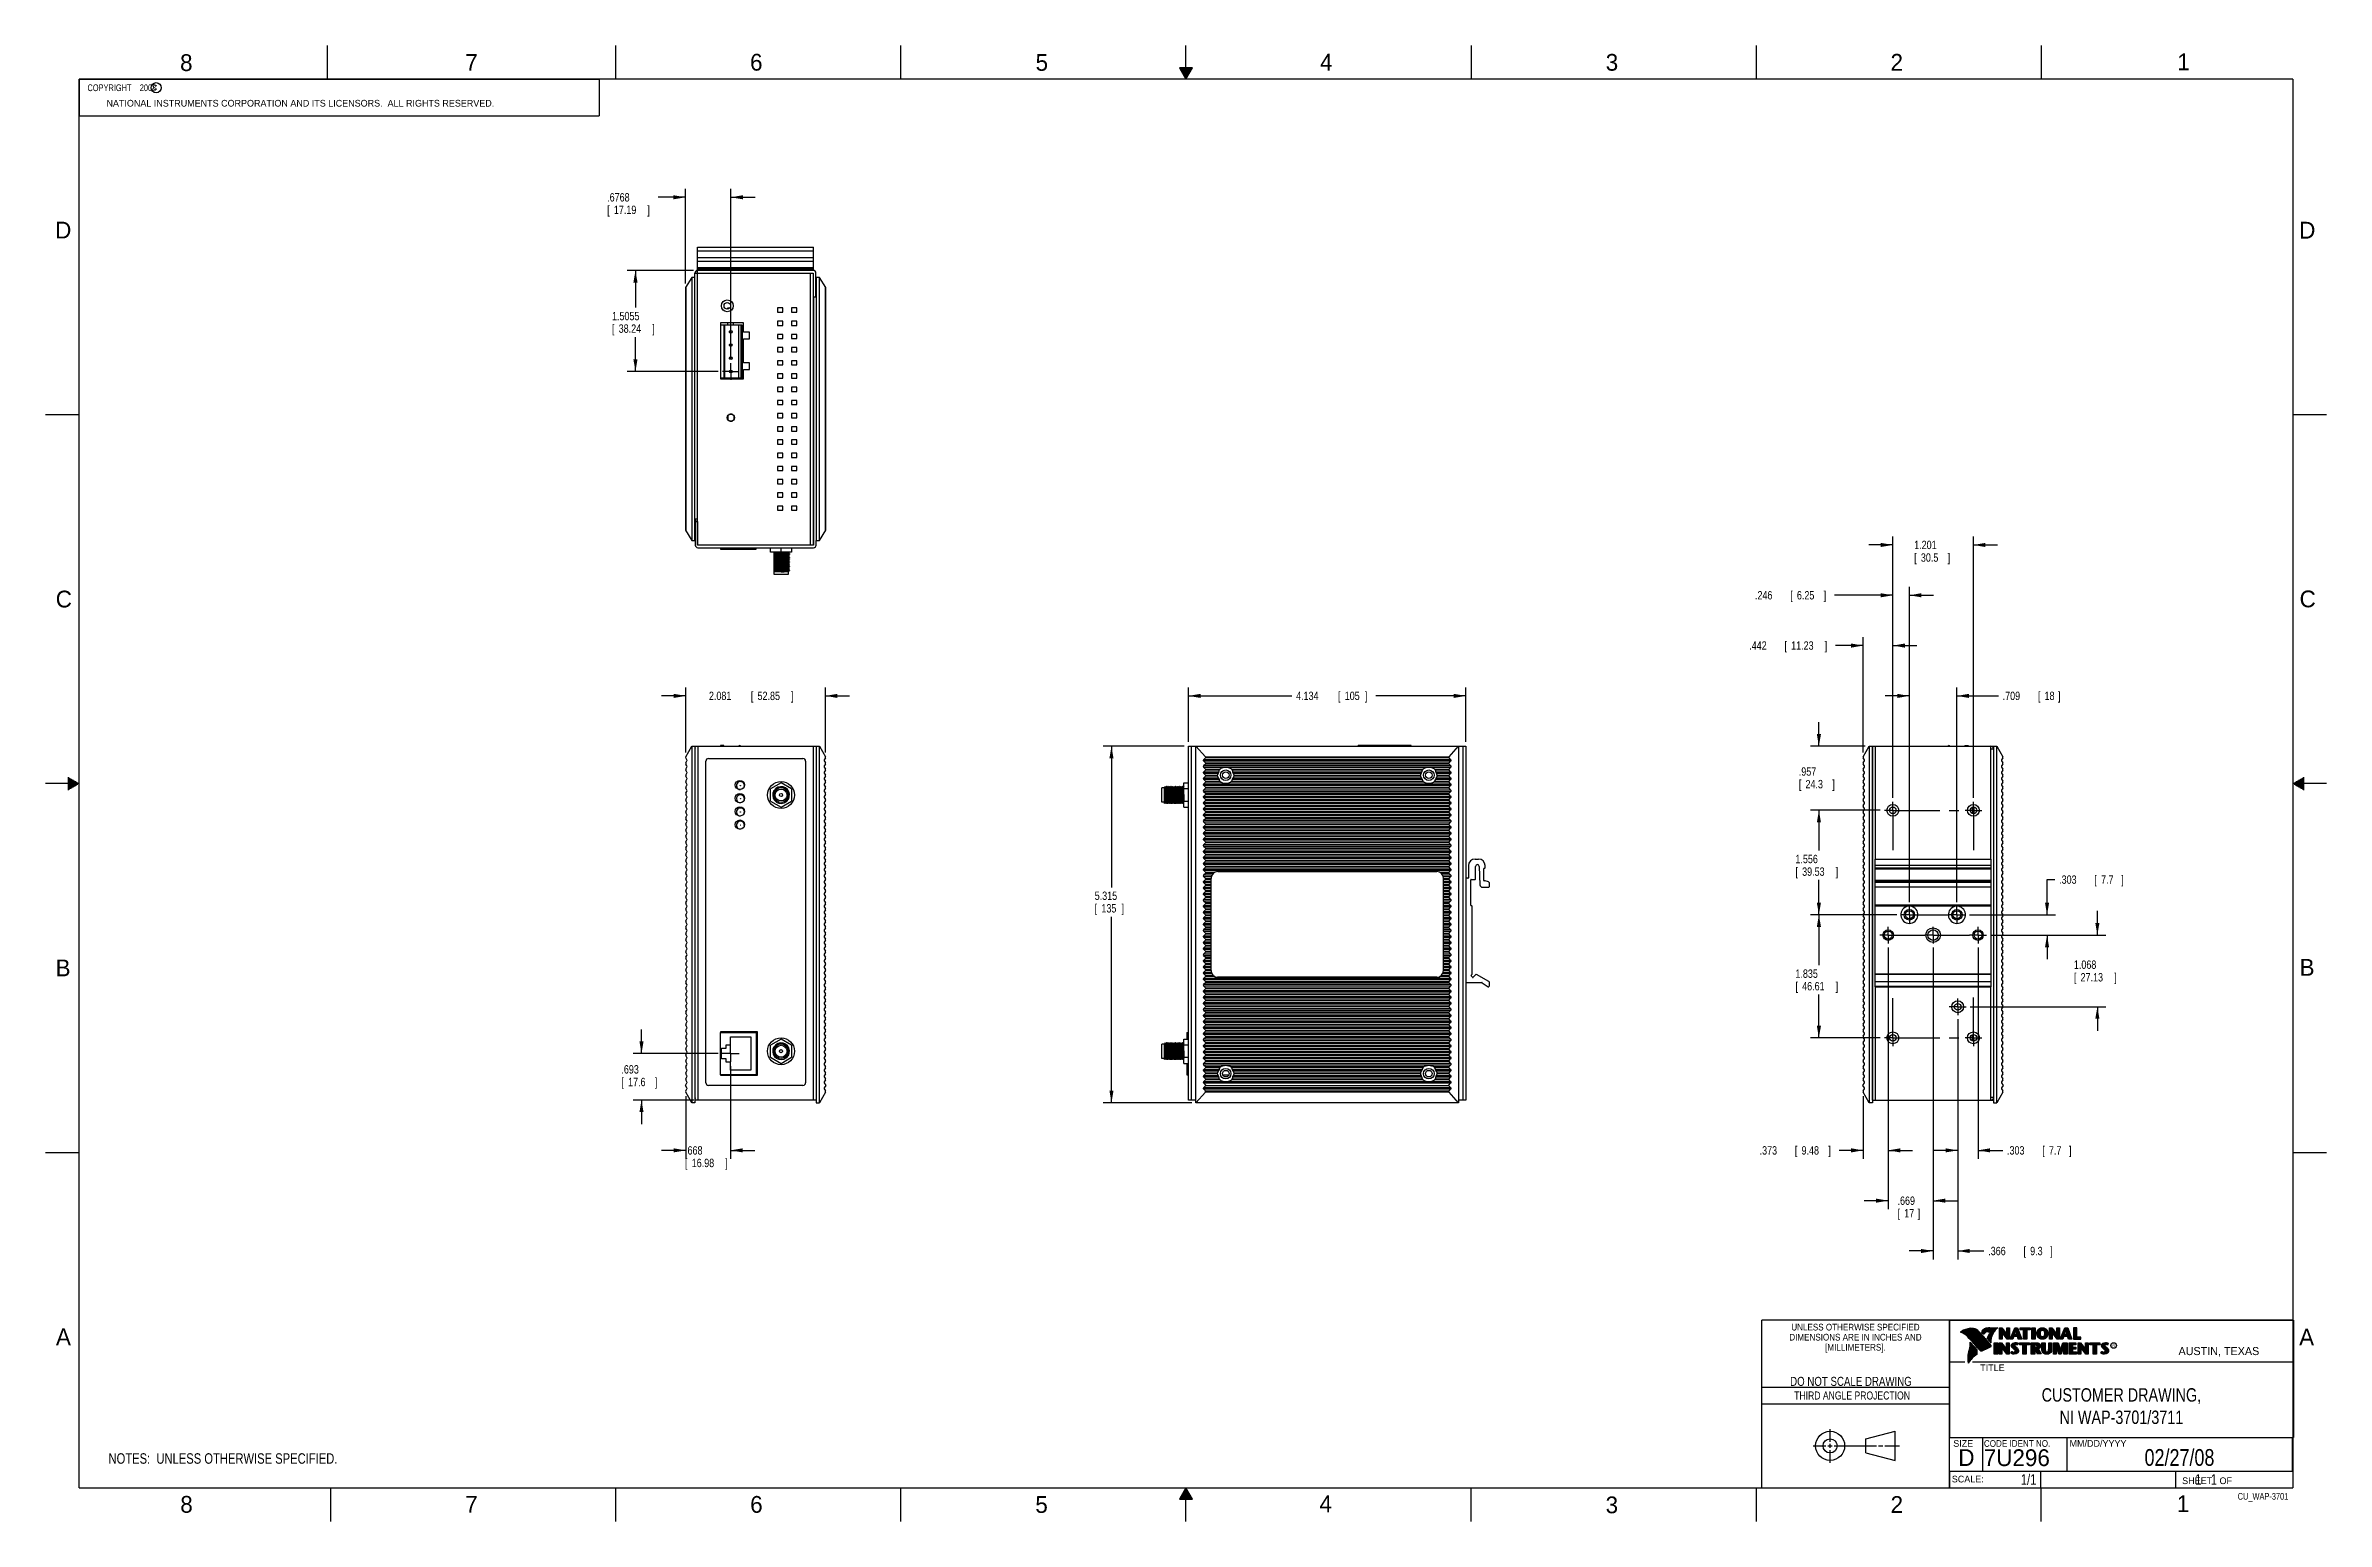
# Model space of a CAD drawing. Header units: inches. Extents: x 0 to 34, y 0 to 22.
import ezdxf
from ezdxf.enums import TextEntityAlignment as Align

# ---------------------------------------------------------------- set-up
doc = ezdxf.new("R2010")
doc.units = ezdxf.units.IN
doc.header["$LTSCALE"] = 1.87
doc.header["$MEASUREMENT"] = 0
doc.linetypes.add('CENTER', pattern=[0.6, 0.375, -0.075, 0.075, -0.075])
doc.layers.get('0').update_dxf_attribs({"linetype": 'CONTINUOUS'})
for name, color, linetype in [('DEFAULT_1', 7, 'CENTER'), ('DETAIL', 7, 'CONTINUOUS'), ('DIMENSIONS', 7, 'CONTINUOUS')]:
    doc.layers.add(name, color=color, linetype=linetype)
doc.styles.get("Standard").update_dxf_attribs({"font": 'txt', "width": 0.8})
doc.dimstyles.new('DIMSTYLE_1', dxfattribs={"dimtxt": 0.125, "dimasz": 0.18, "dimexe": 0.18, "dimexo": 0.0625, "dimgap": 0.09, "dimtad": 0, "dimtih": 1, "dimtoh": 1, "dimzin": 4, "dimdsep": 46, "dimtxsty": 'STANDARD', "dimblk": '_FILLED', "dimblk1": '_FILLED', "dimblk2": '_FILLED', "dimcen": 0.09, "dimadec": 0, "dimazin": 0, "dimtp": 0.02, "dimtm": 0.02, "dimtfac": 1, "dimtofl": 0, "dimtmove": 0, "dimatfit": 3, "dimldrblk": '_FILLED', "dimfxl": 1, "dimtolj": 1, "dimtzin": 4, "dimarcsym": 0})
doc.dimstyles.new('DIMSTYLE_2', dxfattribs={"dimtxt": 0.125, "dimasz": 0.18, "dimexe": 0.18, "dimexo": 0.0625, "dimgap": 0.09, "dimtad": 0, "dimtih": 1, "dimtoh": 1, "dimdec": 3, "dimzin": 4, "dimdsep": 46, "dimtxsty": 'STANDARD', "dimblk": '_FILLED', "dimblk1": '_FILLED', "dimblk2": '_FILLED', "dimcen": 0.09, "dimadec": 0, "dimazin": 0, "dimtp": 0.01, "dimtm": 0.01, "dimtfac": 1, "dimtdec": 3, "dimtofl": 0, "dimtmove": 0, "dimatfit": 3, "dimldrblk": '_FILLED', "dimfxl": 1, "dimtolj": 1, "dimtzin": 4, "dimarcsym": 0})

msp = doc.modelspace()

# ---------------------------------------------------------------- texts
at = {"color": 2, "linetype": 'CONTINUOUS'}
for s, height, p in [('8', 0.25, (2.0046, 21.6213)), ('7', 0.25, (6.2556, 21.6243)), ('6', 0.25, (10.5012, 21.6272)), ('5', 0.25, (14.7577, 21.6247)), ('4', 0.25, (18.9977, 21.6277)), ('3', 0.25, (23.257, 21.6259)), ('2', 0.25, (27.5025, 21.6262)), ('1', 0.25, (31.7781, 21.6326)), ('NATIONAL INSTRUMENTS CORPORATION AND ITS LICENSORS.  ALL RIGHTS RESERVED.', 0.1, (0.9071, 21.0911)), ('c', 0.1, (1.599, 21.3388)), ('D', 0.25, (0.1424, 19.125)), ('D', 0.25, (33.5947, 19.1236)), ('C', 0.25, (0.1508, 13.6246)), ('C', 0.25, (33.6004, 13.6267)), ('B', 0.25, (0.1484, 8.1257)), ('B', 0.25, (33.6006, 8.1345)), ('A', 0.25, (0.1541, 2.6261)), ('A', 0.25, (33.5939, 2.6228)), ('R', 0.042, (30.8076, 2.5994)), ('AUSTIN, TEXAS', 0.12, (31.7957, 2.479)), ('TITLE', 0.1, (28.8397, 2.2397)), ('SIZE', 0.1, (28.4379, 1.1118)), ('MM/DD/YYYY', 0.1, (30.1721, 1.1121)), ('SCALE:', 0.1, (28.4164, 0.5806)), ('8', 0.25, (2.0074, 0.1291)), ('7', 0.25, (6.2553, 0.1287)), ('6', 0.25, (10.5033, 0.1284)), ('5', 0.25, (14.754, 0.1262)), ('4', 0.25, (18.9884, 0.1369)), ('3', 0.25, (23.2555, 0.121)), ('2', 0.25, (27.5035, 0.1263)), ('1', 0.25, (31.7706, 0.139)), ('SHEET   OF', 0.1, (31.8499, 0.5557))]:
    msp.add_text(s, height=height, dxfattribs=at).set_placement(p)
for s, height, width, p in [('DIMENSIONS ARE IN INCHES AND', 0.1, 0.9, (26.9799, 2.6959)), ('UNLESS OTHERWISE SPECIFIED', 0.1, 0.9, (26.9799, 2.8459)), ('[MILLIMETERS].', 0.1, 0.9, (26.9799, 2.5459)), ('THIRD ANGLE PROJECTION', 0.12, 0.8, (26.9296, 1.8168))]:
    msp.add_text(s, height=height, dxfattribs=dict(at, width=width)).set_placement(p, align=Align.CENTER)
at = {"color": 7, "linetype": 'CONTINUOUS', "width": 0.8}
for s, height, p in [('DO NOT SCALE DRAWING', 0.135, (26.9127, 2.0199)), ('02/27/08', 0.25, (31.81, 0.828))]:
    msp.add_text(s, height=height, dxfattribs=at).set_placement(p, align=Align.CENTER)
at = {"color": 7, "linetype": 'CONTINUOUS'}
for s, p in [('D  ', (28.5128, 0.8264)), ('7U296', (28.8928, 0.8245))]:
    msp.add_text(s, height=0.25, dxfattribs=at).set_placement(p)
at = {"color": 2, "linetype": 'CONTINUOUS', "width": 0.9}
msp.add_text('CODE IDENT NO.', height=0.1, dxfattribs=at).set_placement((28.8949, 1.1115))
at = {"color": 7, "linetype": 'CONTINUOUS', "width": 0.8}
msp.add_text('1/1', height=0.15625, dxfattribs=at).set_placement((29.677, 0.5469), align=Align.RIGHT)
at = {"color": 2, "linetype": 'CONTINUOUS', "width": 0.8}
msp.add_text('CU_WAP-3701', height=0.1, dxfattribs=at).set_placement((33.4328, 0.3236), align=Align.RIGHT)
at = {"color": 2, "linetype": 'CONTINUOUS', "insert": (0.5625, 21.4219), "char_height": 0.1, "width": 1.52, "attachment_point": 1}
msp.add_mtext('  COPYRIGHT    2008', dxfattribs=at)
at = {"color": 7, "linetype": 'CONTINUOUS'}
for s, insert, char_height, width, attachment_point in [('CUSTOMER DRAWING,\\PNI WAP-3701/3711', (30.9443, 1.9853), 0.2, 2.72, 2), ('     1   1', (31.8125, 0.7031), 0.15625, 1.25, 1)]:
    msp.add_mtext(s, dxfattribs=dict(at, insert=insert, char_height=char_height, width=width, attachment_point=attachment_point))

# ---------------------------------------------------------------- blocks, each defined once
blk = doc.blocks.new('_FILLED')
at = {"color": 0, "linetype": 'BYBLOCK'}
blk.add_solid([(0, 0), (-1, 0.17), (-1, -0.17)], dxfattribs=at)
blk = doc.blocks.new('*D0')
at = {"layer": 'DIMENSIONS', "color": 2, "linetype": 'CONTINUOUS'}
for p, q in [((10.212, 6.786), (10.212, 5.406)), ((9.543, 6.338), (9.543, 5.406)), ((9.543, 5.531), (9.183, 5.531)), ((10.212, 5.531), (10.572, 5.531))]:
    blk.add_line(p, q, dxfattribs=at)
at = {"layer": 'DIMENSIONS', "color": 2, "linetype": 'CONTINUOUS', "xscale": 0.18, "yscale": 0.18, "zscale": 0.18}
blk.add_blockref('_FILLED', (9.543, 5.531), dxfattribs=at)
at = {"layer": 'DIMENSIONS', "color": 2, "linetype": 'CONTINUOUS', "xscale": 0.18, "yscale": 0.18, "zscale": 0.18, "rotation": 180}
blk.add_blockref('_FILLED', (10.212, 5.531), dxfattribs=at)
at = {"layer": 'DIMENSIONS', "color": 2, "linetype": 'CONTINUOUS', "width": 0.8}
for s, p in [('.668', (9.532, 5.468)), ('[', (9.532, 5.281)), ('16.98', (9.632, 5.281)), (']', (10.132, 5.281))]:
    blk.add_text(s, height=0.125, dxfattribs=at).set_placement(p)
blk = doc.blocks.new('*D1')
at = {"layer": 'DIMENSIONS', "color": 2, "linetype": 'CONTINUOUS'}
for p, q in [((8.883, 6.974), (8.883, 7.334)), ((10.024, 6.974), (8.758, 6.974)), ((9.661, 6.281), (8.758, 6.281)), ((8.883, 6.281), (8.883, 5.921))]:
    blk.add_line(p, q, dxfattribs=at)
at = {"layer": 'DIMENSIONS', "color": 2, "linetype": 'CONTINUOUS', "xscale": 0.18, "yscale": 0.18, "zscale": 0.18}
for p, rotation in [((8.883, 6.974), 270), ((8.883, 6.281), 90)]:
    blk.add_blockref('_FILLED', p, dxfattribs=dict(at, rotation=rotation))
at = {"layer": 'DIMENSIONS', "color": 2, "linetype": 'CONTINUOUS', "width": 0.8}
for s, p in [('.693', (8.583, 6.676)), ('[', (8.583, 6.488)), ('17.6', (8.683, 6.488)), (']', (9.083, 6.488))]:
    blk.add_text(s, height=0.125, dxfattribs=at).set_placement(p)
blk = doc.blocks.new('*D2')
at = {"layer": 'DIMENSIONS', "color": 2, "linetype": 'CONTINUOUS'}
for p, q in [((9.543, 12.306), (9.183, 12.306)), ((9.543, 11.46), (9.543, 12.431)), ((11.624, 11.46), (11.624, 12.431)), ((11.624, 12.306), (11.984, 12.306))]:
    blk.add_line(p, q, dxfattribs=at)
at = {"layer": 'DIMENSIONS', "color": 2, "linetype": 'CONTINUOUS', "xscale": 0.18, "yscale": 0.18, "zscale": 0.18}
blk.add_blockref('_FILLED', (9.543, 12.306), dxfattribs=at)
at = {"layer": 'DIMENSIONS', "color": 2, "linetype": 'CONTINUOUS', "xscale": 0.18, "yscale": 0.18, "zscale": 0.18, "rotation": 180}
blk.add_blockref('_FILLED', (11.624, 12.306), dxfattribs=at)
at = {"layer": 'DIMENSIONS', "color": 2, "linetype": 'CONTINUOUS', "width": 0.8}
for s, p in [('2.081', (9.888, 12.244)), ('[', (10.513, 12.244)), ('52.85', (10.613, 12.244)), (']', (11.113, 12.244))]:
    blk.add_text(s, height=0.125, dxfattribs=at).set_placement(p)
blk = doc.blocks.new('*D3')
at = {"layer": 'DIMENSIONS', "color": 2, "linetype": 'CONTINUOUS'}
for p, q in [((17.037, 11.619), (17.037, 12.431)), ((17.037, 12.306), (18.578, 12.306)), ((21.171, 12.306), (19.828, 12.306)), ((21.171, 11.619), (21.171, 12.431))]:
    blk.add_line(p, q, dxfattribs=at)
at = {"layer": 'DIMENSIONS', "color": 2, "linetype": 'CONTINUOUS', "xscale": 0.18, "yscale": 0.18, "zscale": 0.18, "rotation": 180}
blk.add_blockref('_FILLED', (17.037, 12.306), dxfattribs=at)
at = {"layer": 'DIMENSIONS', "color": 2, "linetype": 'CONTINUOUS', "xscale": 0.18, "yscale": 0.18, "zscale": 0.18}
blk.add_blockref('_FILLED', (21.171, 12.306), dxfattribs=at)
at = {"layer": 'DIMENSIONS', "color": 2, "linetype": 'CONTINUOUS', "width": 0.8}
for s, p in [('4.134', (18.641, 12.244)), ('[', (19.266, 12.244)), ('105', (19.366, 12.244)), (']', (19.666, 12.244))]:
    blk.add_text(s, height=0.125, dxfattribs=at).set_placement(p)
blk = doc.blocks.new('*D4')
at = {"layer": 'DIMENSIONS', "color": 2, "linetype": 'CONTINUOUS'}
for p, q in [((16.974, 11.556), (15.764, 11.556)), ((15.889, 11.556), (15.889, 9.452)), ((15.889, 6.241), (15.889, 9.014)), ((17.085, 6.241), (15.764, 6.241))]:
    blk.add_line(p, q, dxfattribs=at)
at = {"layer": 'DIMENSIONS', "color": 2, "linetype": 'CONTINUOUS', "xscale": 0.18, "yscale": 0.18, "zscale": 0.18}
for p, rotation in [((15.889, 11.556), 90), ((15.889, 6.241), 270)]:
    blk.add_blockref('_FILLED', p, dxfattribs=dict(at, rotation=rotation))
at = {"layer": 'DIMENSIONS', "color": 2, "linetype": 'CONTINUOUS', "width": 0.8}
for s, p in [('5.315', (15.639, 9.264)), ('[', (15.639, 9.077)), ('135', (15.739, 9.077)), (']', (16.039, 9.077))]:
    blk.add_text(s, height=0.125, dxfattribs=at).set_placement(p)
blk = doc.blocks.new('*D5')
at = {"layer": 'DIMENSIONS', "color": 2, "linetype": 'CONTINUOUS'}
for p, q in [((27.095, 13.056), (26.683, 13.056)), ((27.095, 11.46), (27.095, 13.181)), ((27.537, 10.787), (27.537, 13.181)), ((27.537, 13.056), (27.897, 13.056))]:
    blk.add_line(p, q, dxfattribs=at)
at = {"layer": 'DIMENSIONS', "color": 2, "linetype": 'CONTINUOUS', "xscale": 0.18, "yscale": 0.18, "zscale": 0.18}
blk.add_blockref('_FILLED', (27.095, 13.056), dxfattribs=at)
at = {"layer": 'DIMENSIONS', "color": 2, "linetype": 'CONTINUOUS', "xscale": 0.18, "yscale": 0.18, "zscale": 0.18, "rotation": 180}
blk.add_blockref('_FILLED', (27.537, 13.056), dxfattribs=at)
at = {"layer": 'DIMENSIONS', "color": 2, "linetype": 'CONTINUOUS', "width": 0.8}
for s, p in [('.442', (25.396, 12.994)), ('[', (25.921, 12.994)), ('11.23', (26.021, 12.994)), (']', (26.521, 12.994))]:
    blk.add_text(s, height=0.125, dxfattribs=at).set_placement(p)
blk = doc.blocks.new('*D6')
at = {"layer": 'DIMENSIONS', "color": 2, "linetype": 'CONTINUOUS'}
for p, q in [((27.537, 10.787), (27.537, 14.681)), ((28.738, 10.787), (28.738, 14.681)), ((27.537, 14.556), (27.177, 14.556)), ((28.738, 14.556), (29.098, 14.556))]:
    blk.add_line(p, q, dxfattribs=at)
at = {"layer": 'DIMENSIONS', "color": 2, "linetype": 'CONTINUOUS', "xscale": 0.18, "yscale": 0.18, "zscale": 0.18}
blk.add_blockref('_FILLED', (27.537, 14.556), dxfattribs=at)
at = {"layer": 'DIMENSIONS', "color": 2, "linetype": 'CONTINUOUS', "xscale": 0.18, "yscale": 0.18, "zscale": 0.18, "rotation": 180}
blk.add_blockref('_FILLED', (28.738, 14.556), dxfattribs=at)
at = {"layer": 'DIMENSIONS', "color": 2, "linetype": 'CONTINUOUS', "width": 0.8}
for s, p in [('1.201', (27.855, 14.494)), ('[', (27.855, 14.306)), ('30.5', (27.955, 14.306)), (']', (28.355, 14.306))]:
    blk.add_text(s, height=0.125, dxfattribs=at).set_placement(p)
blk = doc.blocks.new('*D7')
at = {"layer": 'DIMENSIONS', "color": 2, "linetype": 'CONTINUOUS'}
for p, q in [((26.435, 11.556), (26.435, 11.916)), ((27.123, 11.556), (26.31, 11.556)), ((27.35, 10.6), (26.31, 10.6)), ((26.435, 10.6), (26.435, 10.24))]:
    blk.add_line(p, q, dxfattribs=at)
at = {"layer": 'DIMENSIONS', "color": 2, "linetype": 'CONTINUOUS', "xscale": 0.18, "yscale": 0.18, "zscale": 0.18}
for p, rotation in [((26.435, 11.556), 270), ((26.435, 10.6), 90)]:
    blk.add_blockref('_FILLED', p, dxfattribs=dict(at, rotation=rotation))
at = {"layer": 'DIMENSIONS', "color": 2, "linetype": 'CONTINUOUS', "width": 0.8}
for s, p in [('.957', (26.135, 11.116)), ('[', (26.135, 10.928)), ('24.3', (26.235, 10.928)), (']', (26.635, 10.928))]:
    blk.add_text(s, height=0.125, dxfattribs=at).set_placement(p)
blk = doc.blocks.new('*D8')
at = {"layer": 'DIMENSIONS', "color": 2, "linetype": 'CONTINUOUS'}
for p, q in [((27.35, 10.6), (26.31, 10.6)), ((26.435, 10.6), (26.435, 9.999)), ((26.435, 9.043), (26.435, 9.562)), ((27.596, 9.043), (26.31, 9.043))]:
    blk.add_line(p, q, dxfattribs=at)
at = {"layer": 'DIMENSIONS', "color": 2, "linetype": 'CONTINUOUS', "xscale": 0.18, "yscale": 0.18, "zscale": 0.18}
for p, rotation in [((26.435, 10.6), 90), ((26.435, 9.043), 270)]:
    blk.add_blockref('_FILLED', p, dxfattribs=dict(at, rotation=rotation))
at = {"layer": 'DIMENSIONS', "color": 2, "linetype": 'CONTINUOUS', "width": 0.8}
for s, p in [('1.556', (26.085, 9.812)), ('[', (26.085, 9.624)), ('39.53', (26.185, 9.624)), (']', (26.685, 9.624))]:
    blk.add_text(s, height=0.125, dxfattribs=at).set_placement(p)
blk = doc.blocks.new('*D9')
at = {"layer": 'DIMENSIONS', "color": 2, "linetype": 'CONTINUOUS'}
for p, q in [((27.596, 9.043), (26.31, 9.043)), ((26.435, 9.043), (26.435, 8.291)), ((26.435, 7.208), (26.435, 7.853)), ((27.35, 7.208), (26.31, 7.208))]:
    blk.add_line(p, q, dxfattribs=at)
at = {"layer": 'DIMENSIONS', "color": 2, "linetype": 'CONTINUOUS', "xscale": 0.18, "yscale": 0.18, "zscale": 0.18}
for p, rotation in [((26.435, 9.043), 90), ((26.435, 7.208), 270)]:
    blk.add_blockref('_FILLED', p, dxfattribs=dict(at, rotation=rotation))
at = {"layer": 'DIMENSIONS', "color": 2, "linetype": 'CONTINUOUS', "width": 0.8}
for s, p in [('1.835', (26.085, 8.103)), ('[', (26.085, 7.916)), ('46.61', (26.185, 7.916)), (']', (26.685, 7.916))]:
    blk.add_text(s, height=0.125, dxfattribs=at).set_placement(p)
blk = doc.blocks.new('*D10')
at = {"layer": 'DIMENSIONS', "color": 2, "linetype": 'CONTINUOUS'}
for p, q in [((29.836, 9.043), (29.836, 9.567)), ((29.836, 9.567), (29.954, 9.567)), ((28.68, 9.043), (29.961, 9.043)), ((28.994, 8.74), (29.961, 8.74)), ((29.836, 8.74), (29.836, 8.38))]:
    blk.add_line(p, q, dxfattribs=at)
at = {"layer": 'DIMENSIONS', "color": 2, "linetype": 'CONTINUOUS', "xscale": 0.18, "yscale": 0.18, "zscale": 0.18}
for p, rotation in [((29.836, 9.043), 270), ((29.836, 8.74), 90)]:
    blk.add_blockref('_FILLED', p, dxfattribs=dict(at, rotation=rotation))
at = {"layer": 'DIMENSIONS', "color": 2, "linetype": 'CONTINUOUS', "width": 0.8}
for s, p in [('.303', (30.016, 9.505)), ('[', (30.541, 9.505)), ('7.7', (30.641, 9.505)), (']', (30.941, 9.505))]:
    blk.add_text(s, height=0.125, dxfattribs=at).set_placement(p)
blk = doc.blocks.new('*D11')
at = {"layer": 'DIMENSIONS', "color": 2, "linetype": 'CONTINUOUS'}
for p, q in [((30.586, 8.74), (30.586, 9.1)), ((28.994, 8.74), (30.711, 8.74)), ((28.691, 7.672), (30.711, 7.672)), ((30.586, 7.672), (30.586, 7.312))]:
    blk.add_line(p, q, dxfattribs=at)
at = {"layer": 'DIMENSIONS', "color": 2, "linetype": 'CONTINUOUS', "xscale": 0.18, "yscale": 0.18, "zscale": 0.18}
for p, rotation in [((30.586, 8.74), 270), ((30.586, 7.672), 90)]:
    blk.add_blockref('_FILLED', p, dxfattribs=dict(at, rotation=rotation))
at = {"layer": 'DIMENSIONS', "color": 2, "linetype": 'CONTINUOUS', "width": 0.8}
for s, p in [('1.068', (30.236, 8.237)), ('[', (30.236, 8.049)), ('27.13', (30.336, 8.049)), (']', (30.836, 8.049))]:
    blk.add_text(s, height=0.125, dxfattribs=at).set_placement(p)
blk = doc.blocks.new('*D12')
at = {"layer": 'DIMENSIONS', "color": 2, "linetype": 'CONTINUOUS'}
for p, q in [((27.537, 13.806), (26.669, 13.806)), ((27.537, 10.787), (27.537, 13.931)), ((27.783, 9.231), (27.783, 13.931)), ((27.783, 13.806), (28.143, 13.806))]:
    blk.add_line(p, q, dxfattribs=at)
at = {"layer": 'DIMENSIONS', "color": 2, "linetype": 'CONTINUOUS', "xscale": 0.18, "yscale": 0.18, "zscale": 0.18}
blk.add_blockref('_FILLED', (27.537, 13.806), dxfattribs=at)
at = {"layer": 'DIMENSIONS', "color": 2, "linetype": 'CONTINUOUS', "xscale": 0.18, "yscale": 0.18, "zscale": 0.18, "rotation": 180}
blk.add_blockref('_FILLED', (27.783, 13.806), dxfattribs=at)
at = {"layer": 'DIMENSIONS', "color": 2, "linetype": 'CONTINUOUS', "width": 0.8}
for s, p in [('.246', (25.482, 13.744)), ('[', (26.007, 13.744)), ('6.25', (26.107, 13.744)), (']', (26.507, 13.744))]:
    blk.add_text(s, height=0.125, dxfattribs=at).set_placement(p)
blk = doc.blocks.new('*D13')
at = {"layer": 'DIMENSIONS', "color": 2, "linetype": 'CONTINUOUS'}
for p, q in [((27.783, 12.306), (27.423, 12.306)), ((27.783, 9.231), (27.783, 12.431)), ((28.492, 9.231), (28.492, 12.431)), ((28.492, 12.306), (29.111, 12.306))]:
    blk.add_line(p, q, dxfattribs=at)
at = {"layer": 'DIMENSIONS', "color": 2, "linetype": 'CONTINUOUS', "xscale": 0.18, "yscale": 0.18, "zscale": 0.18}
blk.add_blockref('_FILLED', (27.783, 12.306), dxfattribs=at)
at = {"layer": 'DIMENSIONS', "color": 2, "linetype": 'CONTINUOUS', "xscale": 0.18, "yscale": 0.18, "zscale": 0.18, "rotation": 180}
blk.add_blockref('_FILLED', (28.492, 12.306), dxfattribs=at)
at = {"layer": 'DIMENSIONS', "color": 2, "linetype": 'CONTINUOUS', "width": 0.8}
for s, p in [('.709', (29.174, 12.244)), ('[', (29.699, 12.244)), ('18', (29.799, 12.244)), (']', (29.999, 12.244))]:
    blk.add_text(s, height=0.125, dxfattribs=at).set_placement(p)
blk = doc.blocks.new('*D14')
at = {"layer": 'DIMENSIONS', "color": 2, "linetype": 'CONTINUOUS'}
for p, q in [((27.468, 8.553), (27.468, 5.406)), ((27.095, 6.338), (27.095, 5.406)), ((27.095, 5.531), (26.738, 5.531)), ((27.468, 5.531), (27.828, 5.531))]:
    blk.add_line(p, q, dxfattribs=at)
at = {"layer": 'DIMENSIONS', "color": 2, "linetype": 'CONTINUOUS', "xscale": 0.18, "yscale": 0.18, "zscale": 0.18}
blk.add_blockref('_FILLED', (27.095, 5.531), dxfattribs=at)
at = {"layer": 'DIMENSIONS', "color": 2, "linetype": 'CONTINUOUS', "xscale": 0.18, "yscale": 0.18, "zscale": 0.18, "rotation": 180}
blk.add_blockref('_FILLED', (27.468, 5.531), dxfattribs=at)
at = {"layer": 'DIMENSIONS', "color": 2, "linetype": 'CONTINUOUS', "width": 0.8}
for s, p in [('.373', (25.551, 5.468)), ('[', (26.076, 5.468)), ('9.48', (26.176, 5.468)), (']', (26.576, 5.468))]:
    blk.add_text(s, height=0.125, dxfattribs=at).set_placement(p)
blk = doc.blocks.new('*D15')
at = {"layer": 'DIMENSIONS', "color": 2, "linetype": 'CONTINUOUS'}
for p, q in [((27.468, 8.553), (27.468, 4.656)), ((28.138, 8.553), (28.138, 4.656)), ((27.468, 4.781), (27.108, 4.781)), ((28.138, 4.781), (28.498, 4.781))]:
    blk.add_line(p, q, dxfattribs=at)
at = {"layer": 'DIMENSIONS', "color": 2, "linetype": 'CONTINUOUS', "xscale": 0.18, "yscale": 0.18, "zscale": 0.18}
blk.add_blockref('_FILLED', (27.468, 4.781), dxfattribs=at)
at = {"layer": 'DIMENSIONS', "color": 2, "linetype": 'CONTINUOUS', "xscale": 0.18, "yscale": 0.18, "zscale": 0.18, "rotation": 180}
blk.add_blockref('_FILLED', (28.138, 4.781), dxfattribs=at)
at = {"layer": 'DIMENSIONS', "color": 2, "linetype": 'CONTINUOUS', "width": 0.8}
for s, p in [('.669', (27.607, 4.718)), ('[', (27.607, 4.531)), ('17', (27.707, 4.531)), (']', (27.907, 4.531))]:
    blk.add_text(s, height=0.125, dxfattribs=at).set_placement(p)
blk = doc.blocks.new('*D16')
at = {"layer": 'DIMENSIONS', "color": 2, "linetype": 'CONTINUOUS'}
for p, q in [((28.138, 8.553), (28.138, 3.906)), ((28.504, 7.485), (28.504, 3.906)), ((28.138, 4.031), (27.778, 4.031)), ((28.504, 4.031), (28.896, 4.031))]:
    blk.add_line(p, q, dxfattribs=at)
at = {"layer": 'DIMENSIONS', "color": 2, "linetype": 'CONTINUOUS', "xscale": 0.18, "yscale": 0.18, "zscale": 0.18}
blk.add_blockref('_FILLED', (28.138, 4.031), dxfattribs=at)
at = {"layer": 'DIMENSIONS', "color": 2, "linetype": 'CONTINUOUS', "xscale": 0.18, "yscale": 0.18, "zscale": 0.18, "rotation": 180}
blk.add_blockref('_FILLED', (28.504, 4.031), dxfattribs=at)
at = {"layer": 'DIMENSIONS', "color": 2, "linetype": 'CONTINUOUS', "width": 0.8}
for s, p in [('.366', (28.959, 3.968)), ('[', (29.484, 3.968)), ('9.3', (29.584, 3.968)), (']', (29.884, 3.968))]:
    blk.add_text(s, height=0.125, dxfattribs=at).set_placement(p)
blk = doc.blocks.new('*D17')
at = {"layer": 'DIMENSIONS', "color": 2, "linetype": 'CONTINUOUS'}
for p, q in [((28.807, 8.553), (28.807, 5.406)), ((28.504, 7.485), (28.504, 5.406)), ((28.504, 5.531), (28.144, 5.531)), ((28.807, 5.531), (29.176, 5.531))]:
    blk.add_line(p, q, dxfattribs=at)
at = {"layer": 'DIMENSIONS', "color": 2, "linetype": 'CONTINUOUS', "xscale": 0.18, "yscale": 0.18, "zscale": 0.18}
blk.add_blockref('_FILLED', (28.504, 5.531), dxfattribs=at)
at = {"layer": 'DIMENSIONS', "color": 2, "linetype": 'CONTINUOUS', "xscale": 0.18, "yscale": 0.18, "zscale": 0.18, "rotation": 180}
blk.add_blockref('_FILLED', (28.807, 5.531), dxfattribs=at)
at = {"layer": 'DIMENSIONS', "color": 2, "linetype": 'CONTINUOUS', "width": 0.8}
for s, p in [('.303', (29.239, 5.468)), ('[', (29.764, 5.468)), ('7.7', (29.864, 5.468)), (']', (30.164, 5.468))]:
    blk.add_text(s, height=0.125, dxfattribs=at).set_placement(p)
blk = doc.blocks.new('*D18')
at = {"layer": 'DIMENSIONS', "color": 2, "linetype": 'CONTINUOUS'}
for p, q in [((9.657, 18.648), (8.668, 18.648)), ((8.793, 18.648), (8.793, 18.094)), ((8.793, 17.143), (8.793, 17.656)), ((10.028, 17.143), (8.668, 17.143))]:
    blk.add_line(p, q, dxfattribs=at)
at = {"layer": 'DIMENSIONS', "color": 2, "linetype": 'CONTINUOUS', "xscale": 0.18, "yscale": 0.18, "zscale": 0.18}
for p, rotation in [((8.793, 18.648), 90), ((8.793, 17.143), 270)]:
    blk.add_blockref('_FILLED', p, dxfattribs=dict(at, rotation=rotation))
at = {"layer": 'DIMENSIONS', "color": 2, "linetype": 'CONTINUOUS', "width": 0.8}
for s, p in [('1.5055', (8.443, 17.906)), ('[', (8.443, 17.719)), ('38.24', (8.543, 17.719)), (']', (9.043, 17.719))]:
    blk.add_text(s, height=0.125, dxfattribs=at).set_placement(p)
blk = doc.blocks.new('*D19')
at = {"layer": 'DIMENSIONS', "color": 2, "linetype": 'CONTINUOUS'}
for p, q in [((9.539, 19.739), (9.133, 19.739)), ((9.539, 18.455), (9.539, 19.864)), ((10.216, 17.33), (10.216, 19.864)), ((10.216, 19.739), (10.576, 19.739))]:
    blk.add_line(p, q, dxfattribs=at)
at = {"layer": 'DIMENSIONS', "color": 2, "linetype": 'CONTINUOUS', "xscale": 0.18, "yscale": 0.18, "zscale": 0.18}
blk.add_blockref('_FILLED', (9.539, 19.739), dxfattribs=at)
at = {"layer": 'DIMENSIONS', "color": 2, "linetype": 'CONTINUOUS', "xscale": 0.18, "yscale": 0.18, "zscale": 0.18, "rotation": 180}
blk.add_blockref('_FILLED', (10.216, 19.739), dxfattribs=at)
at = {"layer": 'DIMENSIONS', "color": 2, "linetype": 'CONTINUOUS', "width": 0.8}
for s, p in [('.6768', (8.371, 19.676)), ('[', (8.371, 19.489)), ('17.19', (8.471, 19.489)), (']', (8.971, 19.489))]:
    blk.add_text(s, height=0.125, dxfattribs=at).set_placement(p)
blk = doc.blocks.new('NOTES_HEADER_BL0', base_point=(3.1215, 0.9375))
at = {"layer": 'DETAIL', "color": 2, "linetype": 'CONTINUOUS', "width": 0.8}
blk.add_text('NOTES:  UNLESS OTHERWISE SPECIFIED.', height=0.156, dxfattribs=at).set_placement((0.9375, 0.8595))

# ---------------------------------------------------------------- dimensions: what is measured, and where the dimension line sits
at = {"layer": 'DIMENSIONS', "color": 2, "linetype": 'CONTINUOUS'}
for base, p1, p2, angle, dimstyle, picture, middle in [((9.5389, 19.739), (10.2156, 17.3303), (9.5389, 18.4549), 180, 'DIMSTYLE_2', '*D19', (8.7207, 19.6452)), ((8.79338, 18.64834), (10.02814, 17.14283), (9.65708, 18.64834), 90, 'DIMSTYLE_2', '*D18', (8.79338, 17.87487)), ((27.0953, 13.0564), (27.5373, 10.7872), (27.0953, 11.4596), 180, 'DIMSTYLE_1', '*D5', (26.0081, 13.0564)), ((17.037, 12.3064), (21.1709, 11.6189), (17.037, 11.6189), 180, 'DIMSTYLE_1', '*D3', (19.2032, 12.3064)), ((26.4353, 10.5997), (27.1228, 11.5564), (27.3498, 10.5997), 270, 'DIMSTYLE_1', '*D7', (26.4353, 11.0846)), ((15.88935, 11.5564), (17.08473, 6.24144), (16.97449, 11.5564), 90, 'DIMSTYLE_1', '*D4', (15.88935, 9.2332)), ((26.4353, 9.0434), (27.3498, 10.5997), (27.5958, 9.0434), 270, 'DIMSTYLE_1', '*D8', (26.4353, 9.7803)), ((29.8361, 8.7403), (28.6795, 9.0434), (28.9945, 8.7403), 270, 'DIMSTYLE_1', '*D10', (30.5286, 9.5673)), ((26.4353, 7.20837), (27.59584, 9.04341), (27.34978, 7.20837), 270, 'DIMSTYLE_1', '*D9', (26.4353, 8.07223)), ((30.5861, 7.6722), (28.9945, 8.7403), (28.6913, 7.6722), 270, 'DIMSTYLE_1', '*D11', (30.5861, 8.2055)), ((27.0953, 5.5308), (27.4684, 8.5528), (27.0953, 6.3383), 180, 'DIMSTYLE_1', '*D14', (26.113, 5.5308)), ((8.8833, 6.2808), (10.0242, 6.9737), (9.661, 6.2808), 270, 'DIMSTYLE_1', '*D1', (8.8833, 6.6446)), ((9.5434, 5.5308), (10.2117, 6.7862), (9.5434, 6.3383), 180, 'DIMSTYLE_1', '*D0', (9.8816, 5.4371))]:
    dim = msp.add_linear_dim(base=base, p1=p1, p2=p2, angle=angle, dimstyle=dimstyle, dxfattribs=at)
    dim.commit()
    dim.dimension.update_dxf_attribs({"geometry": picture, "text_midpoint": middle, "dimtype": 160})
for base, p1, p2, picture, middle in [((28.7381, 14.5564), (27.5373, 10.7872), (28.7381, 10.7872), '*D6', (28.155, 14.4627)), ((27.7833, 13.8064), (27.5373, 10.7872), (27.7833, 9.2309), '*D12', (26.0442, 13.8064)), ((11.6241, 12.3064), (9.5434, 11.4596), (11.6241, 11.4596), '*D2', (10.5504, 12.3064)), ((28.492, 12.3064), (27.7833, 9.2309), (28.492, 9.2309), '*D13', (29.6364, 12.3064)), ((28.1377, 4.7808), (27.4684, 8.5528), (28.1377, 8.5528), '*D15', (27.8066, 4.6871)), ((28.5038, 4.0308), (28.1377, 8.5528), (28.5038, 7.4846), '*D16', (29.4713, 4.0308)), ((28.807, 5.5308), (28.5038, 7.4846), (28.807, 8.5528), '*D17', (29.7514, 5.5308))]:
    dim = msp.add_linear_dim(base=base, p1=p1, p2=p2, dimstyle='DIMSTYLE_1', dxfattribs=at)
    dim.commit()
    dim.dimension.update_dxf_attribs({"geometry": picture, "text_midpoint": middle, "dimtype": 160})

# ---------------------------------------------------------------- linework, layer by layer
at = {"color": 2, "linetype": 'CONTINUOUS'}
for p, q in [((4.2, 21.5), (4.2, 22)), ((8.5, 21.5), (8.5, 22)), ((12.75, 21.5), (12.75, 22)), ((17, 21.5), (17, 22)), ((21.25, 22), (21.25, 21.5)), ((25.5, 22), (25.5, 21.5)), ((29.75, 22), (29.75, 21.5)), ((0.5, 21.5), (8.25, 21.5)), ((0.5, 21.5), (0.5, 20.9531)), ((8.25, 21.5), (8.25, 20.9531)), ((16.902, 21.6697), (17, 21.5)), ((17.098, 21.6697), (16.902, 21.6697)), ((16.9076, 21.66), (17.0924, 21.66)), ((16.9134, 21.65), (17.0866, 21.65)), ((16.9192, 21.64), (17.0808, 21.64)), ((16.925, 21.63), (17.0751, 21.63)), ((16.9307, 21.62), (17.0693, 21.62)), ((16.9365, 21.61), (17.0635, 21.61)), ((16.9423, 21.6), (17.0578, 21.6)), ((16.9481, 21.59), (17.052, 21.59)), ((16.9538, 21.58), (17.0462, 21.58)), ((16.9596, 21.57), (17.0404, 21.57)), ((16.9654, 21.56), (17.0347, 21.56)), ((16.9712, 21.55), (17.0289, 21.55)), ((16.9769, 21.54), (17.0231, 21.54)), ((16.9827, 21.53), (17.0173, 21.53)), ((16.9885, 21.52), (17.0116, 21.52)), ((16.9942, 21.51), (17.0058, 21.51)), ((17, 21.5), (17.098, 21.6697)), ((0.5, 20.9531), (8.25, 20.9531)), ((0, 16.5), (0.5, 16.5)), ((33.5, 16.5), (34, 16.5)), ((0.5, 11), (0, 11)), ((0.3303, 11.09), (0.3441, 11.09)), ((0.3303, 11.08), (0.3614, 11.08)), ((0.3303, 11.07), (0.3788, 11.07)), ((0.3303, 11.06), (0.3961, 11.06)), ((0.3303, 11.05), (0.4134, 11.05)), ((0.3303, 11.04), (0.4307, 11.04)), ((0.3303, 11.03), (0.448, 11.03)), ((0.3303, 11.02), (0.4654, 11.02)), ((0.3303, 11.01), (0.4827, 11.01)), ((0.3303, 10.99), (0.4827, 10.99)), ((0.3303, 10.98), (0.4654, 10.98)), ((0.3303, 10.97), (0.448, 10.97)), ((0.3303, 10.96), (0.4307, 10.96)), ((0.3303, 10.95), (0.4134, 10.95)), ((0.3303, 10.94), (0.3961, 10.94)), ((0.3303, 10.93), (0.3788, 10.93)), ((0.3303, 10.92), (0.3614, 10.92)), ((0.3303, 10.91), (0.3441, 10.91)), ((34, 11), (33.5, 11)), ((33.5173, 11.01), (33.6697, 11.01)), ((33.5173, 10.99), (33.6697, 10.99)), ((33.5347, 11.02), (33.6697, 11.02)), ((33.5347, 10.98), (33.6697, 10.98)), ((33.552, 11.03), (33.6697, 11.03)), ((33.552, 10.97), (33.6697, 10.97)), ((33.5693, 11.04), (33.6697, 11.04)), ((33.5693, 10.96), (33.6697, 10.96)), ((33.5866, 11.05), (33.6697, 11.05)), ((33.5866, 10.95), (33.6697, 10.95)), ((33.6039, 11.06), (33.6697, 11.06)), ((33.6039, 10.94), (33.6697, 10.94)), ((33.6213, 11.07), (33.6697, 11.07)), ((33.6213, 10.93), (33.6697, 10.93)), ((33.6386, 11.08), (33.6697, 11.08)), ((33.6386, 10.92), (33.6697, 10.92)), ((33.6559, 11.09), (33.6697, 11.09)), ((33.6559, 10.91), (33.6697, 10.91)), ((0, 5.5), (0.5, 5.5)), ((33.5, 5.5), (34, 5.5)), ((28.3793, 3.0003), (33.5093, 3.0003)), ((28.3793, 3.0003), (28.3793, 1.2503)), ((28.556, 2.8217), (28.556, 2.8246)), ((28.5629, 2.8193), (28.5629, 2.8291)), ((28.5698, 2.8166), (28.5698, 2.8333)), ((28.5766, 2.8137), (28.5766, 2.8374)), ((28.5835, 2.8105), (28.5835, 2.8412)), ((28.5904, 2.8071), (28.5904, 2.8449)), ((28.5972, 2.8034), (28.5972, 2.8479)), ((28.6041, 2.7994), (28.6041, 2.8508)), ((28.6109, 2.7952), (28.6109, 2.8535)), ((28.6178, 2.7906), (28.6178, 2.856)), ((28.6247, 2.7856), (28.6247, 2.8584)), ((28.6315, 2.7803), (28.6315, 2.8606)), ((28.6384, 2.7747), (28.6384, 2.8626)), ((28.6453, 2.7685), (28.6453, 2.8645)), ((28.6521, 2.762), (28.6521, 2.8662)), ((28.659, 2.7548), (28.659, 2.8679)), ((28.6659, 2.7474), (28.6659, 2.8695)), ((28.6727, 2.7398), (28.6727, 2.8708)), ((28.6796, 2.7323), (28.6796, 2.8719)), ((28.6865, 2.7247), (28.6865, 2.8727)), ((28.6933, 2.717), (28.6933, 2.8732)), ((28.7002, 2.7092), (28.7002, 2.8734)), ((28.707, 2.7014), (28.707, 2.8733)), ((28.7139, 2.6936), (28.7139, 2.873)), ((28.7208, 2.6856), (28.7208, 2.8724)), ((28.7276, 2.6776), (28.7276, 2.8716)), ((28.7345, 2.6696), (28.7345, 2.8704)), ((28.7414, 2.6615), (28.7414, 2.869)), ((28.7482, 2.6533), (28.7482, 2.8677)), ((28.7551, 2.6452), (28.7551, 2.8659)), ((28.762, 2.6372), (28.762, 2.8638)), ((28.7688, 2.6293), (28.7688, 2.8611)), ((28.7757, 2.6214), (28.7757, 2.858)), ((28.7826, 2.6137), (28.7826, 2.8543)), ((28.7894, 2.606), (28.7894, 2.8501)), ((28.7963, 2.5985), (28.7963, 2.8451)), ((28.8031, 2.591), (28.8031, 2.8394)), ((28.81, 2.5836), (28.81, 2.8328)), ((28.8169, 2.5762), (28.8169, 2.8253)), ((28.8237, 2.569), (28.8237, 2.8181)), ((28.8306, 2.5618), (28.8306, 2.8109)), ((28.8375, 2.5556), (28.8375, 2.8037)), ((28.8443, 2.5505), (28.8443, 2.7965)), ((28.8512, 2.5472), (28.8512, 2.7893)), ((28.8581, 2.5466), (28.8581, 2.782)), ((28.8865, 2.792), (28.8631, 2.8194)), ((28.8649, 2.5483), (28.8649, 2.7748)), ((28.8878, 2.7979), (28.8682, 2.8209)), ((28.8718, 2.8167), (28.8718, 2.8343)), ((28.8718, 2.5513), (28.8718, 2.7675)), ((28.8786, 2.8086), (28.8786, 2.8464)), ((28.8786, 2.5541), (28.8786, 2.7602)), ((28.8855, 2.8005), (28.8855, 2.854)), ((28.8855, 2.557), (28.8855, 2.7523)), ((28.8924, 2.8003), (28.8924, 2.8594)), ((28.8924, 2.5599), (28.8924, 2.744)), ((28.8992, 2.8044), (28.8992, 2.8634)), ((28.8992, 2.5628), (28.8992, 2.7357)), ((28.9061, 2.8094), (28.9061, 2.8668)), ((28.9061, 2.5659), (28.9061, 2.7274)), ((28.913, 2.8153), (28.913, 2.8696)), ((28.9198, 2.8223), (28.9198, 2.8719)), ((28.9267, 2.8275), (28.9267, 2.8737)), ((28.9336, 2.8311), (28.9336, 2.875)), ((28.9404, 2.8335), (28.9404, 2.8759)), ((28.962, 2.7048), (28.9438, 2.7257)), ((28.9473, 2.834), (28.9473, 2.8769)), ((28.9657, 2.7079), (28.9496, 2.7264)), ((28.9542, 2.8327), (28.9542, 2.8778)), ((28.9542, 2.7212), (28.9542, 2.7362)), ((28.961, 2.8306), (28.961, 2.8785)), ((28.961, 2.7133), (28.961, 2.7519)), ((28.9679, 2.8292), (28.9679, 2.8791)), ((28.9679, 2.7053), (28.9679, 2.7699)), ((28.9747, 2.8285), (28.9747, 2.8796)), ((28.9747, 2.697), (28.9747, 2.7823)), ((28.9816, 2.828), (28.9816, 2.88)), ((28.9816, 2.689), (28.9816, 2.7889)), ((28.9844, 2.885), (29.1009, 2.8868)), ((28.9845, 2.8802), (29.0882, 2.8817)), ((28.9885, 2.8278), (28.9885, 2.8802)), ((28.9885, 2.6813), (28.9885, 2.7921)), ((28.9953, 2.8276), (28.9953, 2.8803)), ((28.9953, 2.6998), (28.9953, 2.7939)), ((29.0022, 2.8263), (29.0022, 2.8804)), ((29.0022, 2.7448), (29.0022, 2.795)), ((29.0091, 2.822), (29.0091, 2.8805)), ((29.0091, 2.7642), (29.0091, 2.7954)), ((29.0159, 2.7805), (29.0159, 2.8806)), ((29.0228, 2.7947), (29.0228, 2.8807)), ((29.0297, 2.8073), (29.0297, 2.8808)), ((29.0365, 2.8188), (29.0365, 2.881)), ((29.0434, 2.8293), (29.0434, 2.8811)), ((29.0502, 2.8389), (29.0502, 2.8812)), ((29.0571, 2.8479), (29.0571, 2.8813)), ((29.064, 2.8562), (29.064, 2.8814)), ((29.0708, 2.8641), (29.0708, 2.8815)), ((29.0777, 2.8714), (29.0777, 2.8816)), ((29.1256, 2.8852), (29.1624, 2.8852)), ((29.1256, 2.7166), (29.1256, 2.8852)), ((29.1305, 2.8804), (29.16, 2.8804)), ((29.1305, 2.7215), (29.1305, 2.8804)), ((29.1604, 2.7215), (29.1305, 2.7215)), ((29.1395, 2.7215), (29.1395, 2.8804)), ((29.1462, 2.7215), (29.1462, 2.8804)), ((29.1529, 2.7215), (29.1529, 2.8804)), ((29.1604, 2.8299), (29.1596, 2.8804)), ((29.16, 2.8804), (29.2402, 2.7746)), ((29.2438, 2.7215), (29.1604, 2.8299)), ((29.1604, 2.8299), (29.1604, 2.7215)), ((29.1624, 2.8852), (29.2354, 2.7891)), ((29.2414, 2.7166), (29.1653, 2.8156)), ((29.1653, 2.8156), (29.1653, 2.7166)), ((29.1663, 2.8222), (29.1663, 2.872)), ((29.173, 2.8135), (29.173, 2.8632)), ((29.1798, 2.8048), (29.1798, 2.8543)), ((29.1865, 2.7961), (29.1865, 2.8455)), ((29.1932, 2.7873), (29.1932, 2.8367)), ((29.1999, 2.7786), (29.1999, 2.8278)), ((29.2066, 2.7699), (29.2066, 2.819)), ((29.2133, 2.7612), (29.2133, 2.8101)), ((29.22, 2.7525), (29.22, 2.8013)), ((29.2267, 2.7437), (29.2267, 2.7924)), ((29.2334, 2.735), (29.2334, 2.7836)), ((29.2354, 2.8852), (29.2754, 2.8852)), ((29.2354, 2.7891), (29.2354, 2.8852)), ((29.2402, 2.8804), (29.2705, 2.8804)), ((29.2402, 2.7746), (29.2402, 2.8804)), ((29.2402, 2.7263), (29.2402, 2.7746)), ((29.2705, 2.7215), (29.2438, 2.7215)), ((29.2469, 2.7215), (29.2469, 2.8804)), ((29.2536, 2.7215), (29.2536, 2.8804)), ((29.2603, 2.7215), (29.2603, 2.8804)), ((29.267, 2.7215), (29.267, 2.8804)), ((29.2705, 2.8804), (29.2705, 2.7215)), ((29.2754, 2.8852), (29.2754, 2.7166)), ((29.2853, 2.7167), (29.3541, 2.8851)), ((29.2926, 2.7216), (29.3574, 2.8802)), ((29.3219, 2.7216), (29.2926, 2.7216)), ((29.3006, 2.7216), (29.3006, 2.7411)), ((29.3073, 2.7216), (29.3073, 2.7575)), ((29.314, 2.7216), (29.314, 2.774)), ((29.3207, 2.7216), (29.3207, 2.7904)), ((29.3381, 2.7618), (29.3219, 2.7216)), ((29.3414, 2.7569), (29.3252, 2.7167)), ((29.3274, 2.7353), (29.3274, 2.8068)), ((29.3341, 2.752), (29.3341, 2.8232)), ((29.3968, 2.7618), (29.3381, 2.7618)), ((29.3408, 2.7618), (29.3408, 2.8396)), ((29.3933, 2.7569), (29.3414, 2.7569)), ((29.3434, 2.7787), (29.365, 2.8486)), ((29.3918, 2.7787), (29.3434, 2.7787)), ((29.3475, 2.7921), (29.3475, 2.8561)), ((29.3475, 2.7618), (29.3475, 2.7787)), ((29.35, 2.7836), (29.3686, 2.8438)), ((29.3854, 2.7836), (29.35, 2.7836)), ((29.3541, 2.8851), (29.3967, 2.8851)), ((29.3543, 2.8139), (29.3543, 2.8725)), ((29.3543, 2.7618), (29.3543, 2.7787)), ((29.3574, 2.8802), (29.3933, 2.8802)), ((29.361, 2.8356), (29.361, 2.8802)), ((29.361, 2.7618), (29.361, 2.7787)), ((29.365, 2.8486), (29.3728, 2.8486)), ((29.3677, 2.8486), (29.3677, 2.8802)), ((29.3677, 2.7618), (29.3677, 2.7787)), ((29.3686, 2.8438), (29.3691, 2.8438)), ((29.3691, 2.8438), (29.3854, 2.7836)), ((29.3728, 2.8486), (29.3918, 2.7787)), ((29.3744, 2.8428), (29.3744, 2.8802)), ((29.3744, 2.7618), (29.3744, 2.7787)), ((29.3811, 2.8181), (29.3811, 2.8802)), ((29.3811, 2.7618), (29.3811, 2.7787)), ((29.3878, 2.7935), (29.3878, 2.8802)), ((29.3878, 2.7618), (29.3878, 2.7787)), ((29.3933, 2.8802), (29.4535, 2.7216)), ((29.4068, 2.7167), (29.3933, 2.7569)), ((29.3945, 2.7618), (29.3945, 2.877)), ((29.3967, 2.8851), (29.4606, 2.7167)), ((29.4103, 2.7216), (29.3968, 2.7618)), ((29.4012, 2.7485), (29.4012, 2.8593)), ((29.4079, 2.7286), (29.4079, 2.8416)), ((29.4535, 2.7216), (29.4103, 2.7216)), ((29.4147, 2.7216), (29.4147, 2.8239)), ((29.4214, 2.7216), (29.4214, 2.8063)), ((29.4281, 2.7216), (29.4281, 2.7886)), ((29.4348, 2.7216), (29.4348, 2.7709)), ((29.4357, 2.8851), (29.584, 2.8851)), ((29.4357, 2.8537), (29.4357, 2.8851)), ((29.4843, 2.8537), (29.4357, 2.8537)), ((29.4406, 2.8802), (29.5791, 2.8802)), ((29.4406, 2.8586), (29.4406, 2.8802)), ((29.4892, 2.8586), (29.4406, 2.8586)), ((29.4415, 2.7216), (29.4415, 2.7532)), ((29.4482, 2.8586), (29.4482, 2.8802)), ((29.4482, 2.7216), (29.4482, 2.7355)), ((29.4549, 2.8586), (29.4549, 2.8802)), ((29.4616, 2.8586), (29.4616, 2.8802)), ((29.4684, 2.8586), (29.4684, 2.8802)), ((29.4751, 2.8586), (29.4751, 2.8802)), ((29.4818, 2.8586), (29.4818, 2.8802)), ((29.4843, 2.7167), (29.4843, 2.8537)), ((29.4892, 2.8586), (29.4885, 2.8802)), ((29.4892, 2.7216), (29.4892, 2.8586)), ((29.5305, 2.7216), (29.4892, 2.7216)), ((29.4952, 2.7216), (29.4952, 2.8802)), ((29.5019, 2.7216), (29.5019, 2.8802)), ((29.5086, 2.7216), (29.5086, 2.8802)), ((29.5153, 2.7216), (29.5153, 2.8802)), ((29.522, 2.7216), (29.522, 2.8802)), ((29.5305, 2.8586), (29.5288, 2.8802)), ((29.5791, 2.8586), (29.5305, 2.8586)), ((29.5305, 2.8586), (29.5305, 2.7216)), ((29.584, 2.8537), (29.5354, 2.8537)), ((29.5354, 2.8537), (29.5354, 2.7167)), ((29.5355, 2.8586), (29.5355, 2.8802)), ((29.5422, 2.8586), (29.5422, 2.8802)), ((29.5489, 2.8586), (29.5489, 2.8802)), ((29.5556, 2.8586), (29.5556, 2.8802)), ((29.5623, 2.8586), (29.5623, 2.8802)), ((29.569, 2.8586), (29.569, 2.8802)), ((29.5757, 2.8586), (29.5757, 2.8802)), ((29.5791, 2.8802), (29.5791, 2.8586)), ((29.584, 2.8851), (29.584, 2.8537)), ((29.6099, 2.8851), (29.6607, 2.8851)), ((29.6099, 2.7167), (29.6099, 2.8851)), ((29.6148, 2.8802), (29.6558, 2.8802)), ((29.6148, 2.7216), (29.6148, 2.8802)), ((29.6558, 2.7216), (29.6148, 2.7216)), ((29.6227, 2.7216), (29.6227, 2.8802)), ((29.6294, 2.7216), (29.6294, 2.8802)), ((29.6361, 2.7216), (29.6361, 2.8802)), ((29.6429, 2.7216), (29.6429, 2.8802)), ((29.6496, 2.7216), (29.6496, 2.8802)), ((29.6558, 2.8802), (29.6558, 2.7216)), ((29.6607, 2.8851), (29.6607, 2.7167)), ((29.6844, 2.806), (29.6846, 2.8095)), ((29.6844, 2.8025), (29.6844, 2.806)), ((29.6844, 2.7989), (29.6844, 2.8025)), ((29.6847, 2.7953), (29.6844, 2.7989)), ((29.6846, 2.8095), (29.6849, 2.813)), ((29.685, 2.7918), (29.6847, 2.7953)), ((29.6849, 2.813), (29.6853, 2.8165)), ((29.6854, 2.7882), (29.685, 2.7918)), ((29.6853, 2.8165), (29.6858, 2.8198)), ((29.686, 2.7847), (29.6854, 2.7882)), ((29.6858, 2.8198), (29.6865, 2.8232)), ((29.6866, 2.7812), (29.686, 2.7847)), ((29.6865, 2.8232), (29.6872, 2.8264)), ((29.6874, 2.7778), (29.6866, 2.7812)), ((29.6872, 2.8264), (29.6881, 2.8296)), ((29.6883, 2.7744), (29.6874, 2.7778)), ((29.6881, 2.8296), (29.6891, 2.8327)), ((29.6893, 2.7711), (29.6883, 2.7744)), ((29.6891, 2.8327), (29.6903, 2.8357)), ((29.6892, 2.8025), (29.6893, 2.8059)), ((29.6893, 2.7991), (29.6892, 2.8025)), ((29.6893, 2.8059), (29.6894, 2.8092)), ((29.6895, 2.7957), (29.6893, 2.7991)), ((29.6904, 2.7679), (29.6893, 2.7711)), ((29.6894, 2.8092), (29.6897, 2.8125)), ((29.6898, 2.7923), (29.6895, 2.7957)), ((29.6897, 2.8125), (29.6901, 2.8158)), ((29.6903, 2.7889), (29.6898, 2.7923)), ((29.6901, 2.8158), (29.6906, 2.819)), ((29.6903, 2.8357), (29.6915, 2.8386)), ((29.6908, 2.7855), (29.6903, 2.7889)), ((29.6915, 2.7647), (29.6904, 2.7679)), ((29.6906, 2.819), (29.6912, 2.8221)), ((29.6914, 2.7822), (29.6908, 2.7855)), ((29.6912, 2.8221), (29.692, 2.8252)), ((29.6922, 2.7789), (29.6914, 2.7822)), ((29.6915, 2.8386), (29.6929, 2.8415)), ((29.6928, 2.7617), (29.6915, 2.7647)), ((29.692, 2.8252), (29.6928, 2.8282)), ((29.693, 2.7757), (29.6922, 2.7789)), ((29.6928, 2.8282), (29.6938, 2.8311)), ((29.6942, 2.7587), (29.6928, 2.7617)), ((29.6929, 2.8415), (29.6944, 2.8443)), ((29.6939, 2.7726), (29.693, 2.7757)), ((29.6938, 2.8311), (29.6948, 2.8339)), ((29.695, 2.7695), (29.6939, 2.7726)), ((29.6957, 2.7558), (29.6942, 2.7587)), ((29.6944, 2.8443), (29.696, 2.847)), ((29.6948, 2.8339), (29.696, 2.8366)), ((29.695, 2.7695), (29.6948, 2.8339)), ((29.6961, 2.7666), (29.695, 2.7695)), ((29.6973, 2.753), (29.6957, 2.7558)), ((29.696, 2.847), (29.6977, 2.8497)), ((29.696, 2.8366), (29.6972, 2.8393)), ((29.6973, 2.7637), (29.6961, 2.7666)), ((29.6972, 2.8393), (29.6986, 2.8419)), ((29.6986, 2.7608), (29.6973, 2.7637)), ((29.699, 2.7502), (29.6973, 2.753)), ((29.6977, 2.8497), (29.6995, 2.8523)), ((29.6986, 2.8419), (29.7001, 2.8445)), ((29.7, 2.7581), (29.6986, 2.7608)), ((29.7008, 2.7475), (29.699, 2.7502)), ((29.6995, 2.8523), (29.7015, 2.8549)), ((29.7015, 2.7555), (29.7, 2.7581)), ((29.7001, 2.8445), (29.7017, 2.847)), ((29.7028, 2.745), (29.7008, 2.7475)), ((29.7015, 2.8549), (29.7035, 2.8574)), ((29.7015, 2.7555), (29.7017, 2.847)), ((29.7031, 2.7529), (29.7015, 2.7555)), ((29.7017, 2.847), (29.7035, 2.8495)), ((29.7048, 2.7425), (29.7028, 2.745)), ((29.7048, 2.7504), (29.7031, 2.7529)), ((29.7035, 2.8574), (29.7057, 2.8599)), ((29.7035, 2.8495), (29.7053, 2.8519)), ((29.7066, 2.7479), (29.7048, 2.7504)), ((29.7069, 2.7401), (29.7048, 2.7425)), ((29.7053, 2.8519), (29.7073, 2.8543)), ((29.7057, 2.8599), (29.708, 2.8623)), ((29.7085, 2.7456), (29.7066, 2.7479)), ((29.7091, 2.7377), (29.7069, 2.7401)), ((29.7073, 2.8543), (29.7093, 2.8566)), ((29.708, 2.8623), (29.7103, 2.8646)), ((29.7085, 2.7456), (29.7093, 2.8566)), ((29.7105, 2.7434), (29.7085, 2.7456)), ((29.7114, 2.7355), (29.7091, 2.7377)), ((29.7093, 2.8566), (29.7115, 2.8589)), ((29.7103, 2.8646), (29.7128, 2.8668)), ((29.7125, 2.7412), (29.7105, 2.7434)), ((29.7138, 2.7334), (29.7114, 2.7355)), ((29.7115, 2.8589), (29.7137, 2.861)), ((29.7147, 2.7391), (29.7125, 2.7412)), ((29.7128, 2.8668), (29.7152, 2.8689)), ((29.7137, 2.861), (29.716, 2.8631)), ((29.7162, 2.7314), (29.7138, 2.7334)), ((29.7147, 2.7391), (29.716, 2.8631)), ((29.7169, 2.7371), (29.7147, 2.7391)), ((29.7152, 2.8689), (29.7178, 2.8709)), ((29.716, 2.8631), (29.7183, 2.8651)), ((29.7188, 2.7295), (29.7162, 2.7314)), ((29.7192, 2.7353), (29.7169, 2.7371)), ((29.7178, 2.8709), (29.7204, 2.8727)), ((29.7183, 2.8651), (29.7207, 2.867)), ((29.7214, 2.7277), (29.7188, 2.7295)), ((29.7216, 2.7335), (29.7192, 2.7353)), ((29.7204, 2.8727), (29.723, 2.8745)), ((29.7207, 2.867), (29.7231, 2.8687)), ((29.7241, 2.726), (29.7214, 2.7277)), ((29.7216, 2.7335), (29.7231, 2.8687)), ((29.7241, 2.7318), (29.7216, 2.7335)), ((29.723, 2.8745), (29.7257, 2.8761)), ((29.7231, 2.8687), (29.7256, 2.8703)), ((29.7266, 2.7302), (29.7241, 2.7318)), ((29.7269, 2.7244), (29.7241, 2.726)), ((29.7256, 2.8703), (29.7281, 2.8718)), ((29.7257, 2.8761), (29.7285, 2.8776)), ((29.7292, 2.7288), (29.7266, 2.7302)), ((29.7299, 2.723), (29.7269, 2.7244)), ((29.7281, 2.8718), (29.7307, 2.8732)), ((29.7292, 2.7288), (29.7281, 2.8718)), ((29.7285, 2.8776), (29.7313, 2.8789)), ((29.7319, 2.7274), (29.7292, 2.7288)), ((29.7329, 2.7217), (29.7299, 2.723)), ((29.7307, 2.8732), (29.7333, 2.8745)), ((29.7313, 2.8789), (29.7342, 2.8802)), ((29.7313, 2.8045), (29.7314, 2.8068)), ((29.7313, 2.8022), (29.7313, 2.8045)), ((29.7313, 2.7999), (29.7313, 2.8022)), ((29.7314, 2.7975), (29.7313, 2.7999)), ((29.7314, 2.8068), (29.7315, 2.8091)), ((29.7315, 2.7952), (29.7314, 2.7975)), ((29.7315, 2.8091), (29.7316, 2.8113)), ((29.7316, 2.7929), (29.7315, 2.7952)), ((29.7316, 2.8113), (29.7318, 2.8135)), ((29.7318, 2.7906), (29.7316, 2.7929)), ((29.7318, 2.8135), (29.732, 2.8157)), ((29.732, 2.7883), (29.7318, 2.7906)), ((29.7347, 2.7262), (29.7319, 2.7274)), ((29.732, 2.8157), (29.7323, 2.8178)), ((29.7323, 2.7861), (29.732, 2.7883)), ((29.7323, 2.8178), (29.7325, 2.8198)), ((29.7326, 2.7839), (29.7323, 2.7861)), ((29.7325, 2.8198), (29.7328, 2.8218)), ((29.7329, 2.7818), (29.7326, 2.7839)), ((29.7328, 2.8218), (29.7332, 2.8237)), ((29.7333, 2.7798), (29.7329, 2.7818)), ((29.736, 2.7205), (29.7329, 2.7217)), ((29.7332, 2.8237), (29.7336, 2.8256)), ((29.7333, 2.8745), (29.736, 2.8757)), ((29.7337, 2.7778), (29.7333, 2.7798)), ((29.7336, 2.8256), (29.734, 2.8274)), ((29.7342, 2.7758), (29.7337, 2.7778)), ((29.734, 2.8274), (29.7345, 2.8291)), ((29.7342, 2.8802), (29.7371, 2.8814)), ((29.7347, 2.7739), (29.7342, 2.7758)), ((29.7345, 2.8291), (29.735, 2.8309)), ((29.7352, 2.7721), (29.7347, 2.7739)), ((29.7347, 2.7262), (29.7351, 2.7723)), ((29.7376, 2.7251), (29.7347, 2.7262)), ((29.735, 2.8309), (29.7356, 2.8326)), ((29.7358, 2.7703), (29.7352, 2.7721)), ((29.7356, 2.8326), (29.7362, 2.8343)), ((29.7357, 2.8328), (29.736, 2.8757)), ((29.7364, 2.7686), (29.7358, 2.7703)), ((29.736, 2.8757), (29.7388, 2.8768)), ((29.7392, 2.7194), (29.736, 2.7205)), ((29.7362, 2.8343), (29.7369, 2.8359)), ((29.7362, 2.8045), (29.7363, 2.8067)), ((29.7362, 2.8022), (29.7362, 2.8045)), ((29.7362, 2.8), (29.7362, 2.8022)), ((29.7363, 2.7977), (29.7362, 2.8)), ((29.7363, 2.8067), (29.7364, 2.8088)), ((29.7364, 2.7955), (29.7363, 2.7977)), ((29.7364, 2.8088), (29.7365, 2.811)), ((29.7365, 2.7932), (29.7364, 2.7955)), ((29.7371, 2.7669), (29.7364, 2.7686)), ((29.7365, 2.811), (29.7367, 2.8131)), ((29.7367, 2.791), (29.7365, 2.7932)), ((29.7367, 2.8131), (29.7369, 2.8152)), ((29.7369, 2.7888), (29.7367, 2.791)), ((29.7369, 2.8359), (29.7376, 2.8375)), ((29.7369, 2.8152), (29.7371, 2.8171)), ((29.7371, 2.7867), (29.7369, 2.7888)), ((29.7371, 2.8814), (29.7402, 2.8824)), ((29.7371, 2.8171), (29.7374, 2.8191)), ((29.7374, 2.7846), (29.7371, 2.7867)), ((29.7378, 2.7652), (29.7371, 2.7669)), ((29.7374, 2.8191), (29.7377, 2.8209)), ((29.7377, 2.7826), (29.7374, 2.7846)), ((29.7376, 2.8375), (29.7384, 2.8391)), ((29.7406, 2.7241), (29.7376, 2.7251)), ((29.7377, 2.8209), (29.738, 2.8228)), ((29.7381, 2.7807), (29.7377, 2.7826)), ((29.7385, 2.7636), (29.7378, 2.7652)), ((29.738, 2.8228), (29.7384, 2.8245)), ((29.7385, 2.7788), (29.7381, 2.7807)), ((29.7384, 2.8391), (29.7392, 2.8407)), ((29.7384, 2.8245), (29.7388, 2.8262)), ((29.7389, 2.777), (29.7385, 2.7788)), ((29.7393, 2.762), (29.7385, 2.7636)), ((29.7388, 2.8768), (29.7417, 2.8778)), ((29.7388, 2.8262), (29.7392, 2.8278)), ((29.7394, 2.7752), (29.7389, 2.777)), ((29.7392, 2.8407), (29.7401, 2.8422)), ((29.7392, 2.8278), (29.7397, 2.8294)), ((29.7402, 2.7605), (29.7393, 2.762)), ((29.7399, 2.7735), (29.7394, 2.7752)), ((29.7397, 2.8294), (29.7402, 2.831)), ((29.7404, 2.7719), (29.7399, 2.7735)), ((29.7401, 2.8422), (29.741, 2.8437)), ((29.7402, 2.8824), (29.7433, 2.8833)), ((29.7402, 2.831), (29.7408, 2.8325)), ((29.7411, 2.759), (29.7402, 2.7605)), ((29.741, 2.7703), (29.7404, 2.7719)), ((29.7438, 2.7232), (29.7406, 2.7241)), ((29.7408, 2.8325), (29.7414, 2.834)), ((29.741, 2.8437), (29.742, 2.8451)), ((29.7416, 2.7687), (29.741, 2.7703)), ((29.7421, 2.7576), (29.7411, 2.759)), ((29.7414, 2.834), (29.742, 2.8355)), ((29.7422, 2.7672), (29.7416, 2.7687)), ((29.7417, 2.8778), (29.7446, 2.8786)), ((29.7421, 2.8451), (29.7417, 2.8778)), ((29.742, 2.8451), (29.7431, 2.8464)), ((29.742, 2.8355), (29.7427, 2.8369)), ((29.7432, 2.7563), (29.7421, 2.7576)), ((29.7429, 2.7658), (29.7422, 2.7672)), ((29.7427, 2.8369), (29.7435, 2.8383)), ((29.7436, 2.7644), (29.7429, 2.7658)), ((29.7431, 2.8464), (29.7442, 2.8477)), ((29.7435, 2.7232), (29.7431, 2.7563)), ((29.7443, 2.7549), (29.7432, 2.7563)), ((29.7433, 2.8833), (29.7465, 2.8842)), ((29.7435, 2.8383), (29.7442, 2.8396)), ((29.7444, 2.763), (29.7436, 2.7644)), ((29.747, 2.7224), (29.7438, 2.7232)), ((29.7442, 2.8477), (29.7454, 2.8489)), ((29.7442, 2.8396), (29.7451, 2.8409)), ((29.7455, 2.7537), (29.7443, 2.7549)), ((29.7452, 2.7617), (29.7444, 2.763)), ((29.7446, 2.8786), (29.7476, 2.8794)), ((29.7451, 2.8409), (29.7459, 2.8421)), ((29.7461, 2.7605), (29.7452, 2.7617)), ((29.7454, 2.8489), (29.7467, 2.85)), ((29.7467, 2.7525), (29.7455, 2.7537)), ((29.7459, 2.8421), (29.7469, 2.8433)), ((29.747, 2.7593), (29.7461, 2.7605)), ((29.7465, 2.8842), (29.7497, 2.8849)), ((29.7467, 2.85), (29.748, 2.851)), ((29.748, 2.7514), (29.7467, 2.7525)), ((29.7469, 2.8433), (29.7478, 2.8444)), ((29.7479, 2.7582), (29.747, 2.7593)), ((29.7503, 2.7217), (29.747, 2.7224)), ((29.7476, 2.8794), (29.7507, 2.8801)), ((29.7478, 2.8444), (29.7488, 2.8454)), ((29.7489, 2.7571), (29.7479, 2.7582)), ((29.748, 2.851), (29.7493, 2.852)), ((29.7493, 2.7504), (29.748, 2.7514)), ((29.7488, 2.8454), (29.7498, 2.8463)), ((29.75, 2.7561), (29.7489, 2.7571)), ((29.7493, 2.852), (29.7507, 2.8529)), ((29.7508, 2.7494), (29.7493, 2.7504)), ((29.7497, 2.8849), (29.753, 2.8855)), ((29.7498, 2.8463), (29.7509, 2.8471)), ((29.7511, 2.7552), (29.75, 2.7561)), ((29.7502, 2.8526), (29.7502, 2.88)), ((29.7502, 2.7218), (29.7502, 2.7498)), ((29.7537, 2.7212), (29.7503, 2.7217)), ((29.7507, 2.8801), (29.7538, 2.8807)), ((29.7507, 2.8529), (29.7521, 2.8537)), ((29.7522, 2.7485), (29.7508, 2.7494)), ((29.7509, 2.8471), (29.752, 2.8479)), ((29.7522, 2.7543), (29.7511, 2.7552)), ((29.752, 2.8479), (29.7532, 2.8487)), ((29.7521, 2.8537), (29.7536, 2.8544)), ((29.7534, 2.7535), (29.7522, 2.7543)), ((29.7538, 2.7477), (29.7522, 2.7485)), ((29.753, 2.8855), (29.7563, 2.886)), ((29.7532, 2.8487), (29.7544, 2.8493)), ((29.7546, 2.7528), (29.7534, 2.7535)), ((29.7536, 2.8544), (29.7551, 2.855)), ((29.7571, 2.7208), (29.7537, 2.7212)), ((29.7538, 2.8807), (29.7569, 2.8811)), ((29.7553, 2.7471), (29.7538, 2.7477)), ((29.7544, 2.8493), (29.7556, 2.8499)), ((29.7559, 2.7522), (29.7546, 2.7528)), ((29.7551, 2.855), (29.7566, 2.8556)), ((29.7569, 2.7465), (29.7553, 2.7471)), ((29.7556, 2.8499), (29.7569, 2.8504)), ((29.7571, 2.7516), (29.7559, 2.7522)), ((29.7563, 2.886), (29.7597, 2.8863)), ((29.7566, 2.8556), (29.7582, 2.856)), ((29.7569, 2.8811), (29.7601, 2.8814)), ((29.7569, 2.8504), (29.7582, 2.8509)), ((29.7586, 2.746), (29.7569, 2.7465)), ((29.757, 2.8556), (29.757, 2.8811)), ((29.757, 2.7208), (29.757, 2.7465)), ((29.7585, 2.7511), (29.7571, 2.7516)), ((29.7605, 2.7205), (29.7571, 2.7208)), ((29.7582, 2.856), (29.7599, 2.8564)), ((29.7582, 2.8509), (29.7595, 2.8513)), ((29.7598, 2.7507), (29.7585, 2.7511)), ((29.7603, 2.7456), (29.7586, 2.746)), ((29.7595, 2.8513), (29.7609, 2.8517)), ((29.7597, 2.8863), (29.763, 2.8865)), ((29.7612, 2.7504), (29.7598, 2.7507)), ((29.7599, 2.8564), (29.7615, 2.8567)), ((29.7601, 2.8814), (29.7633, 2.8816)), ((29.762, 2.7453), (29.7603, 2.7456)), ((29.7639, 2.7203), (29.7605, 2.7205)), ((29.7609, 2.8517), (29.7623, 2.8519)), ((29.7626, 2.7501), (29.7612, 2.7504)), ((29.7615, 2.8567), (29.7632, 2.857)), ((29.7637, 2.7451), (29.762, 2.7453)), ((29.7623, 2.8519), (29.7637, 2.8521)), ((29.764, 2.75), (29.7626, 2.7501)), ((29.763, 2.8865), (29.7664, 2.8866)), ((29.7632, 2.857), (29.7649, 2.8571)), ((29.7633, 2.8816), (29.7665, 2.8817)), ((29.7637, 2.857), (29.7637, 2.8817)), ((29.7637, 2.8521), (29.7651, 2.8522)), ((29.7654, 2.745), (29.7637, 2.7451)), ((29.7637, 2.7203), (29.7637, 2.7451)), ((29.7673, 2.7203), (29.7639, 2.7203)), ((29.7655, 2.7499), (29.764, 2.75)), ((29.7649, 2.8571), (29.7667, 2.8571)), ((29.7651, 2.8522), (29.7666, 2.8522)), ((29.7672, 2.7451), (29.7654, 2.745)), ((29.767, 2.7499), (29.7655, 2.7499)), ((29.7664, 2.8866), (29.7698, 2.8866)), ((29.7665, 2.8817), (29.7696, 2.8817)), ((29.7666, 2.8522), (29.768, 2.8522)), ((29.7667, 2.8571), (29.7684, 2.857)), ((29.7684, 2.75), (29.767, 2.7499)), ((29.7689, 2.7452), (29.7672, 2.7451)), ((29.7707, 2.7203), (29.7673, 2.7203)), ((29.768, 2.8522), (29.7695, 2.852)), ((29.7684, 2.857), (29.7701, 2.8569)), ((29.7699, 2.7502), (29.7684, 2.75)), ((29.7707, 2.7454), (29.7689, 2.7452)), ((29.7695, 2.852), (29.771, 2.8518)), ((29.7696, 2.8817), (29.7728, 2.8815)), ((29.7698, 2.8866), (29.7732, 2.8864)), ((29.7714, 2.7505), (29.7699, 2.7502)), ((29.7701, 2.8569), (29.7718, 2.8566)), ((29.7704, 2.7203), (29.7708, 2.7454)), ((29.7724, 2.7457), (29.7707, 2.7454)), ((29.774, 2.7205), (29.7707, 2.7203)), ((29.771, 2.8518), (29.7724, 2.8515)), ((29.7729, 2.7508), (29.7714, 2.7505)), ((29.7718, 2.8566), (29.7735, 2.8563)), ((29.7724, 2.8565), (29.7728, 2.8815)), ((29.7724, 2.8515), (29.7738, 2.8511)), ((29.7741, 2.7461), (29.7724, 2.7457)), ((29.7728, 2.8815), (29.776, 2.8812)), ((29.7743, 2.7512), (29.7729, 2.7508)), ((29.7732, 2.8864), (29.7765, 2.8861)), ((29.7735, 2.8563), (29.7751, 2.8558)), ((29.7738, 2.8511), (29.7752, 2.8507)), ((29.7773, 2.7208), (29.774, 2.7205)), ((29.7757, 2.7466), (29.7741, 2.7461)), ((29.7757, 2.7517), (29.7743, 2.7512)), ((29.7751, 2.8558), (29.7767, 2.8554)), ((29.7752, 2.8507), (29.7766, 2.8502)), ((29.7771, 2.7522), (29.7757, 2.7517)), ((29.7774, 2.7471), (29.7757, 2.7466)), ((29.776, 2.8812), (29.7791, 2.8808)), ((29.7765, 2.8861), (29.7798, 2.8856)), ((29.7766, 2.8502), (29.7779, 2.8497)), ((29.7767, 2.8554), (29.7783, 2.8548)), ((29.7784, 2.7528), (29.7771, 2.7522)), ((29.7771, 2.7208), (29.7774, 2.7471)), ((29.7805, 2.7212), (29.7773, 2.7208)), ((29.779, 2.7477), (29.7774, 2.7471)), ((29.7779, 2.8497), (29.7791, 2.8491)), ((29.7783, 2.8548), (29.7798, 2.8542)), ((29.7796, 2.7534), (29.7784, 2.7528)), ((29.7788, 2.8546), (29.7791, 2.8808)), ((29.7805, 2.7484), (29.779, 2.7477)), ((29.7791, 2.8808), (29.7822, 2.8803)), ((29.7791, 2.8491), (29.7803, 2.8485)), ((29.7808, 2.7541), (29.7796, 2.7534)), ((29.7798, 2.8856), (29.7831, 2.885)), ((29.7798, 2.8542), (29.7813, 2.8535)), ((29.7803, 2.8485), (29.7814, 2.8478)), ((29.782, 2.7491), (29.7805, 2.7484)), ((29.7837, 2.7218), (29.7805, 2.7212)), ((29.7819, 2.7549), (29.7808, 2.7541)), ((29.7813, 2.8535), (29.7827, 2.8527)), ((29.7814, 2.8478), (29.7825, 2.847)), ((29.783, 2.7557), (29.7819, 2.7549)), ((29.7834, 2.75), (29.782, 2.7491)), ((29.7822, 2.8803), (29.7853, 2.8796)), ((29.7825, 2.847), (29.7835, 2.8462)), ((29.7827, 2.8527), (29.7841, 2.8519)), ((29.784, 2.7565), (29.783, 2.7557)), ((29.7831, 2.885), (29.7864, 2.8843)), ((29.7848, 2.7509), (29.7834, 2.75)), ((29.7835, 2.8462), (29.7845, 2.8454)), ((29.7868, 2.7224), (29.7837, 2.7218)), ((29.7838, 2.7218), (29.7841, 2.7504)), ((29.785, 2.7575), (29.784, 2.7565)), ((29.7841, 2.8519), (29.7854, 2.851)), ((29.7845, 2.8454), (29.7854, 2.8445)), ((29.7861, 2.7519), (29.7848, 2.7509)), ((29.785, 2.8512), (29.7853, 2.8796)), ((29.7859, 2.7585), (29.785, 2.7575)), ((29.7853, 2.8796), (29.7883, 2.8788)), ((29.7854, 2.851), (29.7866, 2.85)), ((29.7854, 2.8445), (29.7863, 2.8436)), ((29.7867, 2.7595), (29.7859, 2.7585)), ((29.7873, 2.7529), (29.7861, 2.7519)), ((29.7863, 2.8436), (29.7871, 2.8426)), ((29.7864, 2.8843), (29.7896, 2.8835)), ((29.7866, 2.85), (29.7878, 2.849)), ((29.7876, 2.7607), (29.7867, 2.7595)), ((29.7899, 2.7232), (29.7868, 2.7224)), ((29.7871, 2.8426), (29.7879, 2.8416)), ((29.7885, 2.7541), (29.7873, 2.7529)), ((29.7884, 2.7619), (29.7876, 2.7607)), ((29.7878, 2.849), (29.7889, 2.848)), ((29.7879, 2.8416), (29.7887, 2.8405)), ((29.7883, 2.8788), (29.7913, 2.8779)), ((29.7891, 2.7632), (29.7884, 2.7619)), ((29.7896, 2.7553), (29.7885, 2.7541)), ((29.7887, 2.8405), (29.7894, 2.8394)), ((29.7889, 2.848), (29.79, 2.8469)), ((29.7898, 2.7645), (29.7891, 2.7632)), ((29.7894, 2.8394), (29.79, 2.8382)), ((29.7896, 2.8835), (29.7928, 2.8826)), ((29.7906, 2.7566), (29.7896, 2.7553)), ((29.7905, 2.766), (29.7898, 2.7645)), ((29.7929, 2.7241), (29.7899, 2.7232)), ((29.79, 2.8469), (29.791, 2.8457)), ((29.79, 2.8382), (29.7907, 2.8369)), ((29.7912, 2.7674), (29.7905, 2.766)), ((29.7916, 2.7579), (29.7906, 2.7566)), ((29.7907, 2.8369), (29.7913, 2.8355)), ((29.791, 2.8457), (29.7919, 2.8445)), ((29.7918, 2.769), (29.7912, 2.7674)), ((29.7913, 2.8779), (29.7942, 2.8769)), ((29.7917, 2.8448), (29.7913, 2.8779)), ((29.7913, 2.8355), (29.7919, 2.8341)), ((29.7925, 2.7593), (29.7916, 2.7579)), ((29.7924, 2.7705), (29.7918, 2.769)), ((29.7919, 2.8445), (29.7928, 2.8432)), ((29.7919, 2.8341), (29.7924, 2.8325)), ((29.7924, 2.8325), (29.793, 2.8309)), ((29.793, 2.7721), (29.7924, 2.7705)), ((29.7934, 2.7608), (29.7925, 2.7593)), ((29.7929, 2.7241), (29.7926, 2.7594)), ((29.7928, 2.8826), (29.7959, 2.8815)), ((29.7928, 2.8432), (29.7936, 2.8418)), ((29.7959, 2.7252), (29.7929, 2.7241)), ((29.793, 2.8309), (29.7935, 2.8292)), ((29.7935, 2.7738), (29.793, 2.7721)), ((29.7942, 2.7623), (29.7934, 2.7608)), ((29.7935, 2.8292), (29.7941, 2.8274)), ((29.794, 2.7755), (29.7935, 2.7738)), ((29.7936, 2.8418), (29.7944, 2.8404)), ((29.7945, 2.7773), (29.794, 2.7755)), ((29.7941, 2.8274), (29.7945, 2.8256)), ((29.7942, 2.8769), (29.7971, 2.8758)), ((29.795, 2.7639), (29.7942, 2.7623)), ((29.7944, 2.8404), (29.7951, 2.839)), ((29.7945, 2.8256), (29.795, 2.8236)), ((29.795, 2.7791), (29.7945, 2.7773)), ((29.7976, 2.7206), (29.7945, 2.7195)), ((29.795, 2.8236), (29.7954, 2.8217)), ((29.7954, 2.781), (29.795, 2.7791)), ((29.7957, 2.7655), (29.795, 2.7639)), ((29.7951, 2.839), (29.7958, 2.8374)), ((29.7954, 2.8217), (29.7958, 2.8196)), ((29.7958, 2.7829), (29.7954, 2.781)), ((29.7963, 2.7672), (29.7957, 2.7655)), ((29.7958, 2.8374), (29.7964, 2.8359)), ((29.7958, 2.8196), (29.7961, 2.8175)), ((29.7961, 2.7849), (29.7958, 2.7829)), ((29.7959, 2.8815), (29.799, 2.8803)), ((29.7989, 2.7264), (29.7959, 2.7252)), ((29.7961, 2.8175), (29.7964, 2.8154)), ((29.7964, 2.7869), (29.7961, 2.7849)), ((29.797, 2.7688), (29.7963, 2.7672)), ((29.7964, 2.8359), (29.797, 2.8342)), ((29.7964, 2.8154), (29.7966, 2.8132)), ((29.7966, 2.789), (29.7964, 2.7869)), ((29.7966, 2.8132), (29.7968, 2.811)), ((29.7968, 2.7911), (29.7966, 2.789)), ((29.7968, 2.811), (29.7969, 2.8088)), ((29.7969, 2.7932), (29.7968, 2.7911)), ((29.7969, 2.8088), (29.797, 2.8066)), ((29.7971, 2.7954), (29.7969, 2.7932)), ((29.797, 2.8342), (29.7976, 2.8324)), ((29.797, 2.8066), (29.7971, 2.8044)), ((29.7976, 2.7706), (29.797, 2.7688)), ((29.7971, 2.8758), (29.8, 2.8746)), ((29.7971, 2.8044), (29.7972, 2.8021)), ((29.7972, 2.7999), (29.7971, 2.7976)), ((29.7971, 2.7976), (29.7971, 2.7954)), ((29.7977, 2.8322), (29.7972, 2.8758)), ((29.7972, 2.8021), (29.7972, 2.7999)), ((29.7976, 2.8324), (29.7982, 2.8306)), ((29.7982, 2.7724), (29.7976, 2.7706)), ((29.8008, 2.7219), (29.7976, 2.7206)), ((29.7982, 2.8306), (29.7988, 2.8287)), ((29.7987, 2.7742), (29.7982, 2.7724)), ((29.7989, 2.7264), (29.7984, 2.7729)), ((29.7993, 2.7761), (29.7987, 2.7742)), ((29.7988, 2.8287), (29.7993, 2.8267)), ((29.8017, 2.7277), (29.7989, 2.7264)), ((29.799, 2.8803), (29.802, 2.879)), ((29.7993, 2.8267), (29.7997, 2.8247)), ((29.7997, 2.778), (29.7993, 2.7761)), ((29.7997, 2.8247), (29.8002, 2.8226)), ((29.8002, 2.78), (29.7997, 2.778)), ((29.8, 2.8746), (29.8027, 2.8732)), ((29.8002, 2.8226), (29.8006, 2.8204)), ((29.8006, 2.782), (29.8002, 2.78)), ((29.8006, 2.8204), (29.8009, 2.8182)), ((29.8009, 2.7841), (29.8006, 2.782)), ((29.8039, 2.7233), (29.8008, 2.7219)), ((29.8009, 2.8182), (29.8012, 2.816)), ((29.8012, 2.7863), (29.8009, 2.7841)), ((29.8012, 2.816), (29.8014, 2.8137)), ((29.8014, 2.7885), (29.8012, 2.7863)), ((29.8014, 2.8137), (29.8016, 2.8114)), ((29.8017, 2.7907), (29.8014, 2.7885)), ((29.8016, 2.8114), (29.8018, 2.8091)), ((29.8018, 2.7929), (29.8017, 2.7907)), ((29.8046, 2.7291), (29.8017, 2.7277)), ((29.8018, 2.8091), (29.8019, 2.8068)), ((29.8019, 2.7952), (29.8018, 2.7929)), ((29.8019, 2.8068), (29.802, 2.8045)), ((29.802, 2.7975), (29.8019, 2.7952)), ((29.802, 2.879), (29.805, 2.8776)), ((29.802, 2.8045), (29.802, 2.8022)), ((29.802, 2.8022), (29.802, 2.7998)), ((29.802, 2.7998), (29.802, 2.7975)), ((29.8027, 2.8732), (29.8054, 2.8718)), ((29.8069, 2.7248), (29.8039, 2.7233)), ((29.8046, 2.7291), (29.8054, 2.8718)), ((29.8073, 2.7306), (29.8046, 2.7291)), ((29.805, 2.8776), (29.8078, 2.876)), ((29.8054, 2.8718), (29.8081, 2.8702)), ((29.8098, 2.7264), (29.8069, 2.7248)), ((29.8099, 2.7323), (29.8073, 2.7306)), ((29.8078, 2.876), (29.8106, 2.8744)), ((29.8081, 2.8702), (29.8106, 2.8686)), ((29.8126, 2.7282), (29.8098, 2.7264)), ((29.8125, 2.734), (29.8099, 2.7323)), ((29.8106, 2.8744), (29.8134, 2.8726)), ((29.8106, 2.8686), (29.8131, 2.8668)), ((29.8125, 2.734), (29.8131, 2.8668)), ((29.8149, 2.7358), (29.8125, 2.734)), ((29.8153, 2.73), (29.8126, 2.7282)), ((29.8131, 2.8668), (29.8155, 2.865)), ((29.8134, 2.8726), (29.816, 2.8708)), ((29.8172, 2.7377), (29.8149, 2.7358)), ((29.8179, 2.732), (29.8153, 2.73)), ((29.8155, 2.865), (29.8179, 2.863)), ((29.816, 2.8708), (29.8186, 2.8688)), ((29.8194, 2.7398), (29.8172, 2.7377)), ((29.8179, 2.863), (29.8201, 2.861)), ((29.8194, 2.7398), (29.8179, 2.863)), ((29.8204, 2.7341), (29.8179, 2.732)), ((29.8186, 2.8688), (29.8211, 2.8667)), ((29.8215, 2.7419), (29.8194, 2.7398)), ((29.8201, 2.861), (29.8222, 2.8589)), ((29.8228, 2.7362), (29.8204, 2.7341)), ((29.8211, 2.8667), (29.8234, 2.8646)), ((29.8235, 2.7441), (29.8215, 2.7419)), ((29.8222, 2.8589), (29.8243, 2.8567)), ((29.825, 2.7385), (29.8228, 2.7362)), ((29.8234, 2.8646), (29.8257, 2.8623)), ((29.8254, 2.7463), (29.8235, 2.7441)), ((29.8243, 2.8567), (29.8263, 2.8544)), ((29.8272, 2.7408), (29.825, 2.7385)), ((29.8254, 2.7463), (29.8263, 2.8544)), ((29.8273, 2.7487), (29.8254, 2.7463)), ((29.8257, 2.8623), (29.8279, 2.86)), ((29.8263, 2.8544), (29.8281, 2.8521)), ((29.8292, 2.7433), (29.8272, 2.7408)), ((29.829, 2.7511), (29.8273, 2.7487)), ((29.8279, 2.86), (29.83, 2.8575)), ((29.8281, 2.8521), (29.8299, 2.8497)), ((29.8307, 2.7536), (29.829, 2.7511)), ((29.8312, 2.7458), (29.8292, 2.7433)), ((29.8299, 2.8497), (29.8315, 2.8472)), ((29.83, 2.8575), (29.832, 2.8551)), ((29.8323, 2.7562), (29.8307, 2.7536)), ((29.833, 2.7484), (29.8312, 2.7458)), ((29.8315, 2.8472), (29.8331, 2.8447)), ((29.832, 2.8551), (29.8339, 2.8525)), ((29.8323, 2.7562), (29.8331, 2.8447)), ((29.8338, 2.7589), (29.8323, 2.7562)), ((29.8348, 2.751), (29.833, 2.7484)), ((29.8331, 2.8447), (29.8345, 2.8421)), ((29.8352, 2.7616), (29.8338, 2.7589)), ((29.8339, 2.8525), (29.8356, 2.8499)), ((29.8345, 2.8421), (29.8359, 2.8395)), ((29.8365, 2.7537), (29.8348, 2.751)), ((29.8365, 2.7643), (29.8352, 2.7616)), ((29.8356, 2.8499), (29.8373, 2.8472)), ((29.8359, 2.8395), (29.8371, 2.8368)), ((29.8377, 2.7671), (29.8365, 2.7643)), ((29.838, 2.7565), (29.8365, 2.7537)), ((29.8371, 2.8368), (29.8383, 2.834)), ((29.8373, 2.8472), (29.8388, 2.8444)), ((29.8388, 2.77), (29.8377, 2.7671)), ((29.8395, 2.7594), (29.838, 2.7565)), ((29.8383, 2.834), (29.8393, 2.8311)), ((29.8388, 2.8444), (29.8403, 2.8416)), ((29.8399, 2.773), (29.8388, 2.77)), ((29.8393, 2.8311), (29.8402, 2.8281)), ((29.8399, 2.773), (29.8393, 2.8311)), ((29.8409, 2.7623), (29.8395, 2.7594)), ((29.8408, 2.776), (29.8399, 2.773)), ((29.8402, 2.8281), (29.8411, 2.825)), ((29.8403, 2.8416), (29.8416, 2.8387)), ((29.8416, 2.779), (29.8408, 2.776)), ((29.8422, 2.7653), (29.8409, 2.7623)), ((29.8411, 2.825), (29.8418, 2.8218)), ((29.8416, 2.8387), (29.8428, 2.8357)), ((29.8423, 2.7821), (29.8416, 2.779)), ((29.8418, 2.8218), (29.8425, 2.8186)), ((29.8434, 2.7683), (29.8422, 2.7653)), ((29.8428, 2.7853), (29.8423, 2.7821)), ((29.8425, 2.8186), (29.843, 2.8153)), ((29.8428, 2.8357), (29.8439, 2.8327)), ((29.8433, 2.7886), (29.8428, 2.7853)), ((29.843, 2.8153), (29.8435, 2.812)), ((29.8437, 2.7918), (29.8433, 2.7886)), ((29.8445, 2.7714), (29.8434, 2.7683)), ((29.8435, 2.812), (29.8438, 2.8086)), ((29.8439, 2.7951), (29.8437, 2.7918)), ((29.8438, 2.8086), (29.844, 2.8052)), ((29.8439, 2.8327), (29.8449, 2.8295)), ((29.8441, 2.7985), (29.8439, 2.7951)), ((29.844, 2.8052), (29.8441, 2.8018)), ((29.8441, 2.8018), (29.8441, 2.7985)), ((29.8455, 2.7746), (29.8445, 2.7714)), ((29.8449, 2.8295), (29.8458, 2.8262)), ((29.8463, 2.7779), (29.8455, 2.7746)), ((29.8458, 2.8262), (29.8466, 2.8229)), ((29.847, 2.7812), (29.8463, 2.7779)), ((29.8466, 2.8229), (29.8473, 2.8195)), ((29.8477, 2.7845), (29.847, 2.7812)), ((29.8473, 2.8195), (29.8479, 2.816)), ((29.8482, 2.7879), (29.8477, 2.7845)), ((29.8479, 2.816), (29.8483, 2.8125)), ((29.8485, 2.7914), (29.8482, 2.7879)), ((29.8483, 2.8125), (29.8486, 2.809)), ((29.8488, 2.7949), (29.8485, 2.7914)), ((29.8486, 2.809), (29.8489, 2.8054)), ((29.8489, 2.7984), (29.8488, 2.7949)), ((29.8489, 2.8054), (29.849, 2.8019)), ((29.849, 2.8019), (29.8489, 2.7984)), ((29.8727, 2.8852), (29.9095, 2.8852)), ((29.8727, 2.7166), (29.8727, 2.8852)), ((29.8775, 2.8804), (29.907, 2.8804)), ((29.8775, 2.7215), (29.8775, 2.8804)), ((29.9074, 2.7215), (29.8775, 2.7215)), ((29.8845, 2.7215), (29.8845, 2.8804)), ((29.8929, 2.7215), (29.8929, 2.8804)), ((29.8996, 2.7215), (29.8996, 2.8804)), ((29.9046, 2.8804), (29.9074, 2.8299)), ((29.907, 2.8804), (29.9873, 2.7746)), ((29.9909, 2.7215), (29.9074, 2.8299)), ((29.9074, 2.8299), (29.9074, 2.7215)), ((29.9095, 2.8852), (29.9824, 2.7891)), ((29.9113, 2.8249), (29.9113, 2.8747)), ((29.9885, 2.7166), (29.9123, 2.8156)), ((29.9123, 2.8156), (29.9123, 2.7166)), ((29.918, 2.8162), (29.918, 2.8659)), ((29.9247, 2.8074), (29.9247, 2.857)), ((29.9315, 2.7987), (29.9315, 2.8482)), ((29.9382, 2.79), (29.9382, 2.8393)), ((29.9449, 2.7813), (29.9449, 2.8305)), ((29.9516, 2.7725), (29.9516, 2.8216)), ((29.9583, 2.7638), (29.9583, 2.8128)), ((29.965, 2.7551), (29.965, 2.804)), ((29.9717, 2.7464), (29.9717, 2.7951)), ((29.9784, 2.7376), (29.9784, 2.7863)), ((29.9824, 2.8852), (30.0224, 2.8852)), ((29.9824, 2.7891), (29.9824, 2.8852)), ((29.9851, 2.7289), (29.9873, 2.7746)), ((29.9873, 2.8804), (30.0175, 2.8804)), ((29.9873, 2.7746), (29.9873, 2.8804)), ((30.0175, 2.7215), (29.9909, 2.7215)), ((29.9919, 2.7202), (29.9919, 2.8804)), ((29.9986, 2.7215), (29.9986, 2.8804)), ((30.0053, 2.7215), (30.0053, 2.8804)), ((30.012, 2.7215), (30.012, 2.8804)), ((30.0175, 2.8804), (30.0175, 2.7215)), ((30.0224, 2.8852), (30.0224, 2.7166)), ((30.0324, 2.7167), (30.1013, 2.8851)), ((30.0397, 2.7216), (30.1045, 2.8802)), ((30.069, 2.7216), (30.0397, 2.7216)), ((30.0456, 2.7216), (30.0456, 2.7359)), ((30.0523, 2.7216), (30.0523, 2.7524)), ((30.059, 2.7216), (30.059, 2.7688)), ((30.0657, 2.7216), (30.0657, 2.7852)), ((30.0852, 2.7618), (30.069, 2.7216)), ((30.0885, 2.7569), (30.0723, 2.7167)), ((30.0724, 2.73), (30.0724, 2.8016)), ((30.0791, 2.7467), (30.0791, 2.818)), ((30.1439, 2.7618), (30.0852, 2.7618)), ((30.0858, 2.7618), (30.0858, 2.8345)), ((30.1404, 2.7569), (30.0885, 2.7569)), ((30.0905, 2.7787), (30.1121, 2.8486)), ((30.1389, 2.7787), (30.0905, 2.7787)), ((30.0925, 2.7618), (30.0925, 2.8509)), ((30.0971, 2.7836), (30.1157, 2.8438)), ((30.1325, 2.7836), (30.0971, 2.7836)), ((30.0992, 2.807), (30.0992, 2.8673)), ((30.0992, 2.7618), (30.0992, 2.7787)), ((30.1013, 2.8851), (30.1438, 2.8851)), ((30.1045, 2.8802), (30.1404, 2.8802)), ((30.106, 2.8287), (30.106, 2.8802)), ((30.106, 2.7618), (30.106, 2.7787)), ((30.1121, 2.8486), (30.1199, 2.8486)), ((30.1127, 2.8486), (30.1127, 2.8802)), ((30.1127, 2.7618), (30.1127, 2.7787)), ((30.1157, 2.8438), (30.1162, 2.8438)), ((30.1162, 2.8438), (30.1325, 2.7836)), ((30.1194, 2.8486), (30.1194, 2.8802)), ((30.1194, 2.7618), (30.1194, 2.7787)), ((30.1199, 2.8486), (30.1389, 2.7787)), ((30.1261, 2.8259), (30.1261, 2.8802)), ((30.1261, 2.7618), (30.1261, 2.7787)), ((30.1328, 2.8013), (30.1328, 2.8802)), ((30.1328, 2.7618), (30.1328, 2.7787)), ((30.1395, 2.7618), (30.1395, 2.8802)), ((30.1404, 2.8802), (30.2006, 2.7216)), ((30.1539, 2.7167), (30.1404, 2.7569)), ((30.1438, 2.8851), (30.2077, 2.7167)), ((30.1574, 2.7216), (30.1439, 2.7618)), ((30.1462, 2.7548), (30.1462, 2.8649)), ((30.1529, 2.7349), (30.1529, 2.8472)), ((30.2006, 2.7216), (30.1574, 2.7216)), ((30.1597, 2.7216), (30.1597, 2.8295)), ((30.1664, 2.7216), (30.1664, 2.8118)), ((30.1731, 2.7216), (30.1731, 2.7942)), ((30.1798, 2.7216), (30.1798, 2.7765)), ((30.1865, 2.7216), (30.1865, 2.7588)), ((30.1932, 2.7216), (30.1932, 2.7411)), ((30.2795, 2.8851), (30.2287, 2.8851)), ((30.2287, 2.8851), (30.2287, 2.7167)), ((30.2747, 2.8802), (30.2336, 2.8802)), ((30.2336, 2.8802), (30.2336, 2.7216)), ((30.2336, 2.7216), (30.3363, 2.7216)), ((30.2402, 2.7216), (30.2402, 2.8802)), ((30.2469, 2.7216), (30.2469, 2.8802)), ((30.2536, 2.7216), (30.2536, 2.8802)), ((30.2603, 2.7216), (30.2603, 2.8802)), ((30.267, 2.7216), (30.267, 2.8802)), ((30.2737, 2.7216), (30.2737, 2.7432)), ((30.2747, 2.7432), (30.2747, 2.8802)), ((30.3363, 2.7432), (30.2747, 2.7432)), ((30.2795, 2.7481), (30.2795, 2.8851)), ((30.3412, 2.7481), (30.2795, 2.7481)), ((30.2805, 2.7216), (30.2805, 2.7432)), ((30.2872, 2.7216), (30.2872, 2.7432)), ((30.2939, 2.7216), (30.2939, 2.7432)), ((30.3006, 2.7216), (30.3006, 2.7432)), ((30.3073, 2.7216), (30.3073, 2.7432)), ((30.314, 2.7216), (30.314, 2.7432)), ((30.3207, 2.7216), (30.3207, 2.7432)), ((30.3274, 2.7216), (30.3274, 2.7432)), ((30.3363, 2.7216), (30.3363, 2.7432)), ((30.3412, 2.7167), (30.3412, 2.7481)), ((33.5093, 3.0003), (33.5093, 1.2503)), ((28.6659, 2.3715), (28.6659, 2.501)), ((28.6727, 2.3817), (28.6727, 2.5223)), ((28.6796, 2.3913), (28.6796, 2.5443)), ((28.6865, 2.4005), (28.6865, 2.5745)), ((28.7934, 2.5573), (28.6909, 2.6738)), ((28.6933, 2.4092), (28.6933, 2.6277)), ((28.7886, 2.5555), (28.6954, 2.6613)), ((28.7002, 2.4174), (28.7002, 2.6559)), ((28.707, 2.4253), (28.707, 2.6481)), ((28.7139, 2.4329), (28.7139, 2.6403)), ((28.7208, 2.4401), (28.7208, 2.6325)), ((28.7276, 2.447), (28.7276, 2.6247)), ((28.7345, 2.4537), (28.7345, 2.6169)), ((28.7414, 2.46), (28.7414, 2.6091)), ((28.7482, 2.4662), (28.7482, 2.6013)), ((28.7551, 2.472), (28.7551, 2.5935)), ((28.762, 2.4777), (28.762, 2.5857)), ((28.7688, 2.4831), (28.7688, 2.5779)), ((28.7757, 2.4884), (28.7757, 2.5701)), ((28.7826, 2.4934), (28.7826, 2.5623)), ((28.7875, 2.4969), (28.7886, 2.5555)), ((28.7923, 2.4943), (28.7934, 2.5573)), ((28.913, 2.5689), (28.913, 2.7191)), ((28.9198, 2.5721), (28.9198, 2.7107)), ((28.9267, 2.5752), (28.9267, 2.7024)), ((28.9336, 2.5784), (28.9336, 2.6941)), ((28.9404, 2.5817), (28.9404, 2.6858)), ((28.9473, 2.585), (28.9473, 2.6775)), ((28.9542, 2.5884), (28.9542, 2.6692)), ((28.961, 2.5918), (28.961, 2.6609)), ((28.9679, 2.5953), (28.9679, 2.6526)), ((28.9747, 2.5988), (28.9747, 2.6443)), ((28.9816, 2.6024), (28.9816, 2.636)), ((28.9885, 2.606), (28.9885, 2.6277)), ((28.9997, 2.6619), (28.9953, 2.6667)), ((28.9953, 2.6099), (28.9953, 2.6194)), ((29.0492, 2.6631), (29.1, 2.6631)), ((29.0492, 2.4947), (29.0492, 2.6631)), ((29.1, 2.4947), (29.0492, 2.4947)), ((29.0541, 2.6583), (29.0951, 2.6583)), ((29.0541, 2.4996), (29.0541, 2.6583)), ((29.0951, 2.4996), (29.0541, 2.4996)), ((29.0587, 2.4996), (29.0587, 2.6583)), ((29.0654, 2.4996), (29.0654, 2.6583)), ((29.0721, 2.4996), (29.0721, 2.6583)), ((29.0788, 2.4996), (29.0788, 2.6583)), ((29.0855, 2.4996), (29.0855, 2.6583)), ((29.0922, 2.4996), (29.0922, 2.6583)), ((29.0951, 2.6583), (29.0951, 2.4996)), ((29.1, 2.6631), (29.1, 2.4947)), ((29.1218, 2.6633), (29.1586, 2.6633)), ((29.1218, 2.4947), (29.1218, 2.6633)), ((29.1615, 2.4947), (29.1218, 2.4947)), ((29.1653, 2.7166), (29.1256, 2.7166)), ((29.1267, 2.6584), (29.1562, 2.6584)), ((29.1267, 2.4996), (29.1267, 2.6584)), ((29.1566, 2.4996), (29.1267, 2.4996)), ((29.1325, 2.4996), (29.1325, 2.6584)), ((29.1392, 2.4996), (29.1392, 2.6584)), ((29.1459, 2.4996), (29.1459, 2.6584)), ((29.1526, 2.4996), (29.1526, 2.6584)), ((29.1562, 2.6584), (29.2364, 2.5527)), ((29.24, 2.4996), (29.1566, 2.608)), ((29.1566, 2.608), (29.1566, 2.4996)), ((29.1586, 2.6633), (29.2315, 2.5672)), ((29.1593, 2.6044), (29.1593, 2.6543)), ((29.2376, 2.4947), (29.1615, 2.5937)), ((29.1615, 2.5937), (29.1615, 2.4947)), ((29.1661, 2.5957), (29.1661, 2.6454)), ((29.1728, 2.587), (29.1728, 2.6366)), ((29.1795, 2.5783), (29.1795, 2.6277)), ((29.1862, 2.5695), (29.1862, 2.6189)), ((29.1929, 2.5608), (29.1929, 2.6101)), ((29.1996, 2.5521), (29.1996, 2.6012)), ((29.2063, 2.5434), (29.2063, 2.5924)), ((29.213, 2.5346), (29.213, 2.5835)), ((29.2197, 2.5259), (29.2197, 2.5747)), ((29.2265, 2.5172), (29.2265, 2.5658)), ((29.2315, 2.6633), (29.2716, 2.6633)), ((29.2315, 2.5672), (29.2315, 2.6633)), ((29.2332, 2.5085), (29.2332, 2.557)), ((29.2364, 2.6584), (29.2667, 2.6584)), ((29.2364, 2.5527), (29.2364, 2.6584)), ((29.2716, 2.4947), (29.2376, 2.4947)), ((29.2399, 2.4996), (29.2399, 2.6584)), ((29.2667, 2.4996), (29.24, 2.4996)), ((29.2754, 2.7166), (29.2414, 2.7166)), ((29.2466, 2.4996), (29.2466, 2.6584)), ((29.2533, 2.4996), (29.2533, 2.6584)), ((29.26, 2.4996), (29.26, 2.6584)), ((29.2667, 2.6584), (29.2667, 2.4996)), ((29.2716, 2.6633), (29.2716, 2.4947)), ((29.3252, 2.7167), (29.2853, 2.7167)), ((29.2954, 2.507), (29.3104, 2.5348)), ((29.3049, 2.5006), (29.2954, 2.507)), ((29.3018, 2.5086), (29.3121, 2.5275)), ((29.3072, 2.5049), (29.3018, 2.5086)), ((29.3032, 2.6208), (29.3061, 2.6352)), ((29.3043, 2.6098), (29.3032, 2.6208)), ((29.3081, 2.5999), (29.3043, 2.6098)), ((29.3142, 2.4968), (29.3049, 2.5006)), ((29.3061, 2.6352), (29.315, 2.6485)), ((29.307, 2.505), (29.307, 2.5182)), ((29.3156, 2.5015), (29.3072, 2.5049)), ((29.3081, 2.6205), (29.3107, 2.6333)), ((29.3091, 2.6109), (29.3081, 2.6205)), ((29.3133, 2.5924), (29.3081, 2.5999)), ((29.3124, 2.6022), (29.3091, 2.6109)), ((29.3104, 2.5348), (29.3168, 2.5301)), ((29.3107, 2.6333), (29.3186, 2.6451)), ((29.3121, 2.5275), (29.3142, 2.526)), ((29.3171, 2.5955), (29.3124, 2.6022)), ((29.3234, 2.5823), (29.3133, 2.5924)), ((29.3137, 2.5989), (29.3137, 2.6378)), ((29.3137, 2.5019), (29.3142, 2.526)), ((29.3142, 2.526), (29.3213, 2.5224)), ((29.3278, 2.4939), (29.3142, 2.4968)), ((29.315, 2.6485), (29.3269, 2.6572)), ((29.3287, 2.4988), (29.3156, 2.5015)), ((29.3168, 2.5301), (29.3232, 2.527)), ((29.3211, 2.5915), (29.3171, 2.5955)), ((29.3186, 2.6451), (29.3293, 2.6529)), ((29.3204, 2.5922), (29.3204, 2.6464)), ((29.3204, 2.5005), (29.3204, 2.5227)), ((29.3267, 2.5859), (29.3211, 2.5915)), ((29.3213, 2.5224), (29.3305, 2.5193)), ((29.3232, 2.527), (29.3316, 2.5241)), ((29.3466, 2.5629), (29.3234, 2.5823)), ((29.3499, 2.5665), (29.3267, 2.5859)), ((29.3269, 2.6572), (29.3437, 2.6639)), ((29.3271, 2.5855), (29.3271, 2.6513)), ((29.3271, 2.499), (29.3271, 2.5204)), ((29.3394, 2.4922), (29.3278, 2.4939)), ((29.3398, 2.4971), (29.3287, 2.4988)), ((29.3293, 2.6529), (29.3449, 2.6591)), ((29.3305, 2.5193), (29.339, 2.5183)), ((29.3316, 2.5241), (29.3391, 2.5232)), ((29.3338, 2.5799), (29.3338, 2.6547)), ((29.3338, 2.498), (29.3338, 2.5189)), ((29.339, 2.5183), (29.3472, 2.519)), ((29.3391, 2.5232), (29.346, 2.5238)), ((29.3478, 2.4919), (29.3394, 2.4922)), ((29.3475, 2.4968), (29.3398, 2.4971)), ((29.3406, 2.5743), (29.3406, 2.6574)), ((29.3406, 2.497), (29.3406, 2.5181)), ((29.3437, 2.6639), (29.3623, 2.6659)), ((29.3449, 2.6591), (29.3624, 2.661)), ((29.346, 2.5238), (29.3513, 2.5258)), ((29.3542, 2.5553), (29.3466, 2.5629)), ((29.3472, 2.519), (29.3536, 2.5215)), ((29.3491, 2.6288), (29.3473, 2.6594)), ((29.3473, 2.5687), (29.3486, 2.6239)), ((29.3473, 2.4968), (29.3473, 2.519)), ((29.3726, 2.5001), (29.3475, 2.4968)), ((29.3741, 2.4954), (29.3478, 2.4919)), ((29.3491, 2.6288), (29.3486, 2.6239)), ((29.3486, 2.6239), (29.3502, 2.6168)), ((29.3523, 2.6337), (29.3491, 2.6288)), ((29.358, 2.5584), (29.3499, 2.5665)), ((29.3502, 2.6168), (29.3573, 2.608)), ((29.3513, 2.5258), (29.3562, 2.5293)), ((29.3569, 2.6371), (29.3523, 2.6337)), ((29.3539, 2.6271), (29.3536, 2.6242)), ((29.3536, 2.6242), (29.3547, 2.619)), ((29.3536, 2.5215), (29.3598, 2.5258)), ((29.3559, 2.6303), (29.3539, 2.6271)), ((29.354, 2.635), (29.354, 2.6601)), ((29.354, 2.5624), (29.354, 2.6122)), ((29.354, 2.4977), (29.354, 2.5216)), ((29.3585, 2.5484), (29.3542, 2.5553)), ((29.3547, 2.619), (29.3608, 2.6115)), ((29.3591, 2.6326), (29.3559, 2.6303)), ((29.3562, 2.5293), (29.3591, 2.5339)), ((29.363, 2.6389), (29.3569, 2.6371)), ((29.3573, 2.608), (29.3798, 2.5894)), ((29.363, 2.5504), (29.358, 2.5584)), ((29.3605, 2.5411), (29.3585, 2.5484)), ((29.364, 2.6341), (29.3591, 2.6326)), ((29.3591, 2.5339), (29.3605, 2.5411)), ((29.3598, 2.5258), (29.3637, 2.5321)), ((29.3607, 2.6382), (29.3607, 2.6608)), ((29.3607, 2.5541), (29.3607, 2.6052)), ((29.3607, 2.4985), (29.3607, 2.5265)), ((29.3608, 2.6115), (29.3831, 2.593)), ((29.3623, 2.6659), (29.3747, 2.665)), ((29.3624, 2.661), (29.374, 2.6602)), ((29.3691, 2.6395), (29.363, 2.6389)), ((29.3655, 2.5413), (29.363, 2.5504)), ((29.3637, 2.5321), (29.3655, 2.5413)), ((29.3692, 2.6347), (29.364, 2.6341)), ((29.3674, 2.6394), (29.3674, 2.6607)), ((29.3674, 2.4994), (29.3674, 2.5997)), ((29.3753, 2.6392), (29.3691, 2.6395)), ((29.3747, 2.6344), (29.3692, 2.6347)), ((29.3896, 2.5097), (29.3726, 2.5001)), ((29.374, 2.6602), (29.387, 2.6574)), ((29.3741, 2.6393), (29.3741, 2.6602)), ((29.3741, 2.5003), (29.3741, 2.5941)), ((29.3927, 2.5058), (29.3741, 2.4954)), ((29.3747, 2.665), (29.3883, 2.6622)), ((29.3834, 2.6326), (29.3747, 2.6344)), ((29.3846, 2.6374), (29.3753, 2.6392)), ((29.3798, 2.5894), (29.3857, 2.5835)), ((29.3808, 2.6381), (29.3808, 2.6588)), ((29.3808, 2.5048), (29.3808, 2.5884)), ((29.3831, 2.593), (29.3892, 2.5869)), ((29.388, 2.6312), (29.3834, 2.6326)), ((29.3901, 2.6357), (29.3846, 2.6374)), ((29.3857, 2.5835), (29.3916, 2.5773)), ((29.387, 2.6574), (29.3949, 2.6547)), ((29.3875, 2.6364), (29.3875, 2.6573)), ((29.3875, 2.5074), (29.3875, 2.5816)), ((29.3927, 2.6283), (29.388, 2.6312)), ((29.3883, 2.6622), (29.3967, 2.6593)), ((29.3892, 2.5869), (29.3953, 2.5805)), ((29.3995, 2.5207), (29.3896, 2.5097)), ((29.3907, 2.6353), (29.3901, 2.6357)), ((29.3994, 2.6526), (29.3907, 2.6353)), ((29.3916, 2.5773), (29.3981, 2.5689)), ((29.406, 2.6549), (29.3927, 2.6283)), ((29.4037, 2.518), (29.3927, 2.5058)), ((29.3942, 2.6423), (29.3942, 2.655)), ((29.3942, 2.5148), (29.3942, 2.5739)), ((29.3949, 2.6547), (29.3994, 2.6526)), ((29.3953, 2.5805), (29.4022, 2.5715)), ((29.3967, 2.6593), (29.406, 2.6549)), ((29.3981, 2.5689), (29.4029, 2.5593)), ((29.4045, 2.5318), (29.3995, 2.5207)), ((29.401, 2.5222), (29.401, 2.5632)), ((29.4022, 2.5715), (29.4074, 2.5611)), ((29.4029, 2.5593), (29.4052, 2.5518)), ((29.4092, 2.5304), (29.4037, 2.518)), ((29.406, 2.5416), (29.4045, 2.5318)), ((29.4052, 2.5518), (29.406, 2.5416)), ((29.4606, 2.7167), (29.4068, 2.7167)), ((29.4074, 2.5611), (29.4101, 2.5527)), ((29.4109, 2.5414), (29.4092, 2.5304)), ((29.4101, 2.5527), (29.4109, 2.5414)), ((29.4272, 2.6631), (29.5755, 2.6631)), ((29.4272, 2.6317), (29.4272, 2.6631)), ((29.4758, 2.6317), (29.4272, 2.6317)), ((29.432, 2.6583), (29.5706, 2.6583)), ((29.432, 2.6366), (29.432, 2.6583)), ((29.4807, 2.6366), (29.432, 2.6366)), ((29.4412, 2.6366), (29.4412, 2.6583)), ((29.4479, 2.6366), (29.4479, 2.6583)), ((29.4547, 2.6366), (29.4547, 2.6583)), ((29.4614, 2.6366), (29.4614, 2.6583)), ((29.4681, 2.6366), (29.4681, 2.6583)), ((29.4748, 2.6366), (29.4748, 2.6583)), ((29.4758, 2.4947), (29.4758, 2.6317)), ((29.5268, 2.4947), (29.4758, 2.4947)), ((29.4807, 2.6366), (29.4815, 2.6583)), ((29.4807, 2.4996), (29.4807, 2.6366)), ((29.522, 2.4996), (29.4807, 2.4996)), ((29.5354, 2.7167), (29.4843, 2.7167)), ((29.4882, 2.4996), (29.4882, 2.6583)), ((29.4949, 2.4996), (29.4949, 2.6583)), ((29.5016, 2.4996), (29.5016, 2.6583)), ((29.5083, 2.4996), (29.5083, 2.6583)), ((29.5151, 2.4996), (29.5151, 2.6583)), ((29.522, 2.6366), (29.5218, 2.6583)), ((29.5706, 2.6366), (29.522, 2.6366)), ((29.522, 2.6366), (29.522, 2.4996)), ((29.5755, 2.6317), (29.5268, 2.6317)), ((29.5268, 2.6317), (29.5268, 2.4947)), ((29.5285, 2.6366), (29.5285, 2.6583)), ((29.5352, 2.6366), (29.5352, 2.6583)), ((29.5419, 2.6366), (29.5419, 2.6583)), ((29.5486, 2.6366), (29.5486, 2.6583)), ((29.5553, 2.6366), (29.5553, 2.6583)), ((29.562, 2.6366), (29.562, 2.6583)), ((29.5706, 2.6583), (29.5706, 2.6366)), ((29.5755, 2.6631), (29.5755, 2.6317)), ((29.6012, 2.6632), (29.6783, 2.6632)), ((29.6012, 2.4947), (29.6012, 2.6632)), ((29.6521, 2.4947), (29.6012, 2.4947)), ((29.6061, 2.6584), (29.678, 2.6584)), ((29.6061, 2.4996), (29.6061, 2.6584)), ((29.6472, 2.4996), (29.6061, 2.4996)), ((29.609, 2.4996), (29.609, 2.6584)), ((29.6607, 2.7167), (29.6099, 2.7167)), ((29.6157, 2.4996), (29.6157, 2.6584)), ((29.6224, 2.4996), (29.6224, 2.6584)), ((29.6292, 2.4996), (29.6292, 2.6584)), ((29.6359, 2.4996), (29.6359, 2.6584)), ((29.6426, 2.4996), (29.6426, 2.6584)), ((29.6472, 2.6365), (29.6493, 2.6584)), ((29.6671, 2.6365), (29.6472, 2.6365)), ((29.6472, 2.4996), (29.6472, 2.6365)), ((29.6472, 2.5852), (29.6678, 2.5853)), ((29.6685, 2.5635), (29.6472, 2.5635)), ((29.6671, 2.6316), (29.6521, 2.6316)), ((29.6521, 2.6316), (29.6521, 2.5901)), ((29.6521, 2.5901), (29.6671, 2.5901)), ((29.6652, 2.5586), (29.6521, 2.5586)), ((29.6521, 2.5586), (29.6521, 2.4947)), ((29.656, 2.6365), (29.656, 2.6584)), ((29.656, 2.5635), (29.656, 2.5852)), ((29.6627, 2.6365), (29.6627, 2.6584)), ((29.6627, 2.5635), (29.6627, 2.5853)), ((29.6923, 2.4915), (29.6652, 2.5586)), ((29.6727, 2.6358), (29.6671, 2.6365)), ((29.672, 2.631), (29.6671, 2.6316)), ((29.6671, 2.5901), (29.673, 2.591)), ((29.6678, 2.5853), (29.6754, 2.5868)), ((29.6955, 2.4967), (29.6685, 2.5635)), ((29.6694, 2.6362), (29.6694, 2.6584)), ((29.6694, 2.5611), (29.6694, 2.5853)), ((29.6777, 2.6288), (29.672, 2.631)), ((29.6794, 2.6333), (29.6727, 2.6358)), ((29.673, 2.591), (29.6795, 2.5948)), ((29.6754, 2.5868), (29.6831, 2.5915)), ((29.6761, 2.6345), (29.6761, 2.6584)), ((29.6761, 2.5445), (29.6761, 2.5869)), ((29.6824, 2.6257), (29.6777, 2.6288)), ((29.678, 2.6584), (29.6972, 2.6564)), ((29.6783, 2.6632), (29.6983, 2.6612)), ((29.6862, 2.629), (29.6794, 2.6333)), ((29.6795, 2.5948), (29.6833, 2.5988)), ((29.6858, 2.6182), (29.6824, 2.6257)), ((29.6828, 2.6311), (29.6828, 2.6579)), ((29.6828, 2.5279), (29.6828, 2.5911)), ((29.6831, 2.5915), (29.6877, 2.5968)), ((29.6833, 2.5988), (29.6858, 2.6044)), ((29.6867, 2.611), (29.6858, 2.6182)), ((29.6858, 2.6044), (29.6867, 2.611)), ((29.6902, 2.6202), (29.6862, 2.629)), ((29.6877, 2.5968), (29.6906, 2.6038)), ((29.6896, 2.5114), (29.6877, 2.5968)), ((29.6902, 2.6202), (29.6896, 2.6572)), ((29.6916, 2.6116), (29.6902, 2.6202)), ((29.6906, 2.6038), (29.6916, 2.6116)), ((29.7464, 2.4974), (29.6923, 2.4915)), ((29.7388, 2.5015), (29.6955, 2.4967)), ((29.6963, 2.4968), (29.6963, 2.6565)), ((29.6972, 2.6564), (29.7127, 2.651)), ((29.6983, 2.6612), (29.7151, 2.6553)), ((29.7147, 2.5787), (29.7028, 2.5712)), ((29.7028, 2.5712), (29.7388, 2.5015)), ((29.703, 2.4976), (29.703, 2.6544)), ((29.7176, 2.5748), (29.7092, 2.5695)), ((29.7092, 2.5695), (29.7464, 2.4974)), ((29.7097, 2.5756), (29.7097, 2.6521)), ((29.7097, 2.4983), (29.7097, 2.5579)), ((29.7127, 2.651), (29.7233, 2.6426)), ((29.7209, 2.5843), (29.7147, 2.5787)), ((29.7151, 2.6553), (29.727, 2.646)), ((29.7164, 2.5798), (29.7164, 2.6481)), ((29.7164, 2.499), (29.7164, 2.5449)), ((29.7242, 2.5807), (29.7176, 2.5748)), ((29.7269, 2.5937), (29.7209, 2.5843)), ((29.7231, 2.5863), (29.7231, 2.6428)), ((29.7231, 2.4998), (29.7231, 2.5318)), ((29.7233, 2.6426), (29.7302, 2.6317)), ((29.7267, 2.5832), (29.7242, 2.5807)), ((29.7314, 2.5917), (29.7267, 2.5832)), ((29.7313, 2.6047), (29.7269, 2.5937)), ((29.727, 2.646), (29.7348, 2.6335)), ((29.7298, 2.601), (29.7298, 2.6322)), ((29.7298, 2.5005), (29.7298, 2.5188)), ((29.7302, 2.6317), (29.7327, 2.618)), ((29.7327, 2.618), (29.7313, 2.6047)), ((29.7361, 2.6035), (29.7314, 2.5917)), ((29.7348, 2.6335), (29.7376, 2.6182)), ((29.7376, 2.6182), (29.7361, 2.6035)), ((29.7425, 2.7184), (29.7392, 2.7194)), ((29.7459, 2.7176), (29.7425, 2.7184)), ((29.7494, 2.7169), (29.7459, 2.7176)), ((29.753, 2.7164), (29.7494, 2.7169)), ((29.7566, 2.7159), (29.753, 2.7164)), ((29.7602, 2.7156), (29.7566, 2.7159)), ((29.7574, 2.6632), (29.8083, 2.6632)), ((29.7574, 2.5588), (29.7574, 2.6632)), ((29.7611, 2.5338), (29.7574, 2.5588)), ((29.7638, 2.7155), (29.7602, 2.7156)), ((29.7714, 2.5146), (29.7611, 2.5338)), ((29.7623, 2.6584), (29.8034, 2.6584)), ((29.7623, 2.5592), (29.7623, 2.6584)), ((29.7658, 2.5353), (29.7623, 2.5592)), ((29.7673, 2.7154), (29.7638, 2.7155)), ((29.7753, 2.5177), (29.7658, 2.5353)), ((29.7709, 2.7155), (29.7673, 2.7154)), ((29.7701, 2.5274), (29.7701, 2.6584)), ((29.7744, 2.7156), (29.7709, 2.7155)), ((29.7877, 2.5006), (29.7714, 2.5146)), ((29.7778, 2.716), (29.7744, 2.7156)), ((29.7901, 2.5049), (29.7753, 2.5177)), ((29.7768, 2.5164), (29.7768, 2.6584)), ((29.7812, 2.7164), (29.7778, 2.716)), ((29.7846, 2.717), (29.7812, 2.7164)), ((29.7835, 2.5106), (29.7835, 2.6584)), ((29.7879, 2.7177), (29.7846, 2.717)), ((29.8076, 2.494), (29.7877, 2.5006)), ((29.7912, 2.7185), (29.7879, 2.7177)), ((29.8086, 2.4988), (29.7901, 2.5049)), ((29.7902, 2.5048), (29.7902, 2.6584)), ((29.7945, 2.7195), (29.7912, 2.7185)), ((29.7969, 2.5027), (29.7969, 2.6584)), ((29.8034, 2.6584), (29.8034, 2.5741)), ((29.8034, 2.5741), (29.8042, 2.5565)), ((29.8037, 2.5004), (29.8042, 2.5565)), ((29.8042, 2.5565), (29.807, 2.5425)), ((29.807, 2.5425), (29.8137, 2.5307)), ((29.8315, 2.4918), (29.8076, 2.494)), ((29.8083, 2.6632), (29.8083, 2.5743)), ((29.8083, 2.5743), (29.809, 2.5574)), ((29.8315, 2.4967), (29.8086, 2.4988)), ((29.809, 2.5574), (29.8113, 2.5448)), ((29.8104, 2.4982), (29.8104, 2.5366)), ((29.8113, 2.5448), (29.8168, 2.5345)), ((29.8137, 2.5307), (29.8233, 2.5238)), ((29.8168, 2.5345), (29.8242, 2.5286)), ((29.8171, 2.498), (29.8171, 2.5283)), ((29.8233, 2.5238), (29.8357, 2.522)), ((29.8238, 2.4974), (29.8238, 2.5235)), ((29.8242, 2.5286), (29.8345, 2.5268)), ((29.8305, 2.4966), (29.8305, 2.5228)), ((29.8543, 2.4995), (29.8315, 2.4967)), ((29.8555, 2.4947), (29.8315, 2.4918)), ((29.8345, 2.5268), (29.8433, 2.529)), ((29.8357, 2.522), (29.8463, 2.5251)), ((29.8372, 2.4974), (29.8372, 2.5218)), ((29.8433, 2.529), (29.8511, 2.5349)), ((29.8439, 2.4982), (29.8439, 2.5231)), ((29.8463, 2.5251), (29.8554, 2.5327)), ((29.8506, 2.499), (29.8506, 2.5287)), ((29.8511, 2.5349), (29.8562, 2.5452)), ((29.8722, 2.5064), (29.8543, 2.4995)), ((29.8554, 2.5327), (29.861, 2.544)), ((29.8747, 2.5021), (29.8555, 2.4947)), ((29.8562, 2.5452), (29.8596, 2.5585)), ((29.8573, 2.5007), (29.8573, 2.5343)), ((29.8596, 2.5585), (29.861, 2.5743)), ((29.861, 2.6632), (29.9045, 2.6632)), ((29.861, 2.5743), (29.861, 2.6632)), ((29.861, 2.544), (29.8644, 2.558)), ((29.8641, 2.5032), (29.8641, 2.5566)), ((29.8644, 2.558), (29.8659, 2.5743)), ((29.8659, 2.6584), (29.8996, 2.6584)), ((29.8659, 2.5743), (29.8659, 2.6584)), ((29.8708, 2.5052), (29.8708, 2.6584)), ((29.8866, 2.5185), (29.8722, 2.5064)), ((29.9123, 2.7166), (29.8727, 2.7166)), ((29.8905, 2.5154), (29.8747, 2.5021)), ((29.8775, 2.5108), (29.8775, 2.6584)), ((29.8842, 2.5164), (29.8842, 2.6584)), ((29.8961, 2.5364), (29.8866, 2.5185)), ((29.9008, 2.5349), (29.8905, 2.5154)), ((29.8909, 2.5265), (29.8909, 2.6584)), ((29.8996, 2.5592), (29.8961, 2.5364)), ((29.8996, 2.6584), (29.8996, 2.5592)), ((29.9045, 2.5588), (29.9008, 2.5349)), ((29.9045, 2.6632), (29.9045, 2.5588)), ((29.9321, 2.6632), (30.001, 2.6632)), ((29.9321, 2.4947), (29.9321, 2.6632)), ((29.9721, 2.4947), (29.9321, 2.4947)), ((29.937, 2.6584), (29.9975, 2.6584)), ((29.937, 2.4996), (29.937, 2.6584)), ((29.9672, 2.4996), (29.937, 2.4996)), ((29.9446, 2.4996), (29.9446, 2.6584)), ((29.9513, 2.4996), (29.9513, 2.6584)), ((29.958, 2.4996), (29.958, 2.6584)), ((29.9672, 2.6414), (29.9647, 2.6584)), ((30.0169, 2.4996), (29.9672, 2.6414)), ((29.9672, 2.6414), (29.9672, 2.4996)), ((29.9714, 2.6293), (29.9714, 2.6584)), ((30.0135, 2.4947), (29.9721, 2.6128)), ((29.9721, 2.6128), (29.9721, 2.4947)), ((29.9782, 2.6102), (29.9782, 2.6584)), ((29.9849, 2.591), (29.9849, 2.6584)), ((30.0224, 2.7166), (29.9885, 2.7166)), ((29.9916, 2.5719), (29.9916, 2.6584)), ((29.9975, 2.6584), (30.0362, 2.5443)), ((29.9983, 2.5527), (29.9983, 2.6559)), ((30.001, 2.6632), (30.0361, 2.5598)), ((30.005, 2.5336), (30.005, 2.6362)), ((30.0117, 2.5145), (30.0117, 2.6164)), ((30.0457, 2.4947), (30.0135, 2.4947)), ((30.0422, 2.4996), (30.0169, 2.4996)), ((30.0184, 2.4996), (30.0184, 2.5967)), ((30.0251, 2.4996), (30.0251, 2.5769)), ((30.0318, 2.4996), (30.0318, 2.5572)), ((30.0723, 2.7167), (30.0324, 2.7167)), ((30.0361, 2.5598), (30.0693, 2.6632)), ((30.0362, 2.5443), (30.0729, 2.6584)), ((30.0386, 2.4996), (30.0386, 2.5515)), ((30.0906, 2.6424), (30.0422, 2.4996)), ((30.0453, 2.5086), (30.0453, 2.5724)), ((30.0857, 2.6128), (30.0457, 2.4947)), ((30.052, 2.5284), (30.052, 2.5933)), ((30.0587, 2.5482), (30.0587, 2.6142)), ((30.0654, 2.568), (30.0654, 2.6351)), ((30.0693, 2.6632), (30.1367, 2.6632)), ((30.0721, 2.5879), (30.0721, 2.656)), ((30.0729, 2.6584), (30.1319, 2.6584)), ((30.0788, 2.6077), (30.0788, 2.6584)), ((30.0855, 2.6275), (30.0855, 2.6584)), ((30.0857, 2.4947), (30.0857, 2.6128)), ((30.1367, 2.4947), (30.0857, 2.4947)), ((30.0906, 2.6424), (30.0923, 2.6584)), ((30.0906, 2.4996), (30.0906, 2.6424)), ((30.1319, 2.4996), (30.0906, 2.4996)), ((30.099, 2.4996), (30.099, 2.6584)), ((30.1057, 2.4996), (30.1057, 2.6584)), ((30.1124, 2.4996), (30.1124, 2.6584)), ((30.1191, 2.4996), (30.1191, 2.6584)), ((30.1258, 2.4996), (30.1258, 2.6584)), ((30.1319, 2.6584), (30.1319, 2.4996)), ((30.1367, 2.6632), (30.1367, 2.4947)), ((30.2077, 2.7167), (30.1539, 2.7167)), ((30.1633, 2.6632), (30.2653, 2.6632)), ((30.1633, 2.4947), (30.1633, 2.6632)), ((30.2759, 2.4947), (30.1633, 2.4947)), ((30.1682, 2.6584), (30.2604, 2.6584)), ((30.1682, 2.4996), (30.1682, 2.6584)), ((30.271, 2.4996), (30.1682, 2.4996)), ((30.1728, 2.4996), (30.1728, 2.6584)), ((30.1795, 2.4996), (30.1795, 2.6584)), ((30.1862, 2.4996), (30.1862, 2.6584)), ((30.1929, 2.4996), (30.1929, 2.6584)), ((30.1996, 2.4996), (30.1996, 2.6584)), ((30.2064, 2.4996), (30.2064, 2.6584)), ((30.2604, 2.6366), (30.209, 2.6366)), ((30.209, 2.6366), (30.209, 2.5936)), ((30.209, 2.5936), (30.2595, 2.5936)), ((30.2595, 2.5718), (30.209, 2.5718)), ((30.209, 2.5718), (30.209, 2.5214)), ((30.209, 2.5214), (30.271, 2.5214)), ((30.2131, 2.6366), (30.2131, 2.6584)), ((30.2131, 2.5718), (30.2131, 2.5936)), ((30.2131, 2.4996), (30.2131, 2.5214)), ((30.2653, 2.6318), (30.2138, 2.6318)), ((30.2138, 2.6318), (30.2138, 2.5985)), ((30.2138, 2.5985), (30.2644, 2.5985)), ((30.2644, 2.5669), (30.2138, 2.5669)), ((30.2138, 2.5669), (30.2138, 2.5263)), ((30.2138, 2.5263), (30.2759, 2.5263)), ((30.2198, 2.6366), (30.2198, 2.6584)), ((30.2198, 2.5718), (30.2198, 2.5936)), ((30.2198, 2.4996), (30.2198, 2.5214)), ((30.2265, 2.6366), (30.2265, 2.6584)), ((30.2265, 2.5718), (30.2265, 2.5936)), ((30.2265, 2.4996), (30.2265, 2.5214)), ((30.2287, 2.7167), (30.3412, 2.7167)), ((30.2332, 2.6366), (30.2332, 2.6584)), ((30.2332, 2.5718), (30.2332, 2.5936)), ((30.2332, 2.4996), (30.2332, 2.5214)), ((30.2399, 2.6366), (30.2399, 2.6584)), ((30.2399, 2.5718), (30.2399, 2.5936)), ((30.2399, 2.4996), (30.2399, 2.5214)), ((30.2466, 2.6366), (30.2466, 2.6584)), ((30.2466, 2.5718), (30.2466, 2.5936)), ((30.2466, 2.4996), (30.2466, 2.5214)), ((30.2533, 2.6366), (30.2533, 2.6584)), ((30.2533, 2.5718), (30.2533, 2.5936)), ((30.2533, 2.4996), (30.2533, 2.5214)), ((30.2595, 2.5936), (30.2595, 2.5718)), ((30.26, 2.4996), (30.26, 2.5214)), ((30.2604, 2.6584), (30.2604, 2.6366)), ((30.2644, 2.5985), (30.2644, 2.5669)), ((30.2653, 2.6632), (30.2653, 2.6318)), ((30.2668, 2.4996), (30.2668, 2.5214)), ((30.271, 2.5214), (30.271, 2.4996)), ((30.2759, 2.5263), (30.2759, 2.4947)), ((30.2995, 2.6633), (30.3363, 2.6633)), ((30.2995, 2.4947), (30.2995, 2.6633)), ((30.3392, 2.4947), (30.2995, 2.4947)), ((30.3044, 2.6584), (30.3339, 2.6584)), ((30.3044, 2.4996), (30.3044, 2.6584)), ((30.3343, 2.4996), (30.3044, 2.4996)), ((30.307, 2.4996), (30.307, 2.6584)), ((30.3137, 2.4996), (30.3137, 2.6584)), ((30.3204, 2.4996), (30.3204, 2.6584)), ((30.3272, 2.4996), (30.3272, 2.6584)), ((30.3339, 2.6584), (30.4141, 2.5527)), ((30.3343, 2.608), (30.3339, 2.6584)), ((30.4177, 2.4996), (30.3343, 2.608)), ((30.3343, 2.608), (30.3343, 2.4996)), ((30.3363, 2.6633), (30.4092, 2.5672)), ((30.4153, 2.4947), (30.3392, 2.5937)), ((30.3392, 2.5937), (30.3392, 2.4947)), ((30.3406, 2.5998), (30.3406, 2.6496)), ((30.3473, 2.5911), (30.3473, 2.6408)), ((30.354, 2.5824), (30.354, 2.6319)), ((30.3607, 2.5737), (30.3607, 2.6231)), ((30.3674, 2.5649), (30.3674, 2.6142)), ((30.3741, 2.5562), (30.3741, 2.6054)), ((30.3809, 2.5475), (30.3809, 2.5966)), ((30.3876, 2.5388), (30.3876, 2.5877)), ((30.3943, 2.5301), (30.3943, 2.5789)), ((30.401, 2.5213), (30.401, 2.57)), ((30.4077, 2.5126), (30.4077, 2.5612)), ((30.4092, 2.6633), (30.4493, 2.6633)), ((30.4092, 2.5672), (30.4092, 2.6633)), ((30.4141, 2.6584), (30.4444, 2.6584)), ((30.4141, 2.5527), (30.4141, 2.6584)), ((30.4144, 2.5039), (30.4144, 2.5523)), ((30.4493, 2.4947), (30.4153, 2.4947)), ((30.4444, 2.4996), (30.4177, 2.4996)), ((30.4211, 2.4996), (30.4211, 2.6584)), ((30.4278, 2.4996), (30.4278, 2.6584)), ((30.4345, 2.4996), (30.4345, 2.6584)), ((30.4413, 2.4996), (30.4413, 2.6584)), ((30.4444, 2.6584), (30.4444, 2.4996)), ((30.4493, 2.6633), (30.4493, 2.4947)), ((30.4728, 2.6631), (30.6211, 2.6631)), ((30.4728, 2.6317), (30.4728, 2.6631)), ((30.5214, 2.6317), (30.4728, 2.6317)), ((30.4776, 2.6583), (30.6162, 2.6583)), ((30.4776, 2.6366), (30.4776, 2.6583)), ((30.5263, 2.6366), (30.4776, 2.6366)), ((30.4815, 2.6366), (30.4815, 2.6583)), ((30.4882, 2.6366), (30.4882, 2.6583)), ((30.495, 2.6366), (30.495, 2.6583)), ((30.5017, 2.6366), (30.5017, 2.6583)), ((30.5084, 2.6366), (30.5084, 2.6583)), ((30.5151, 2.6366), (30.5151, 2.6583)), ((30.5214, 2.4947), (30.5214, 2.6317)), ((30.5724, 2.4947), (30.5214, 2.4947)), ((30.5218, 2.6366), (30.5218, 2.6583)), ((30.5263, 2.6366), (30.5285, 2.6583)), ((30.5263, 2.4996), (30.5263, 2.6366)), ((30.5676, 2.4996), (30.5263, 2.4996)), ((30.5352, 2.4996), (30.5352, 2.6583)), ((30.5419, 2.4996), (30.5419, 2.6583)), ((30.5486, 2.4996), (30.5486, 2.6583)), ((30.5554, 2.4996), (30.5554, 2.6583)), ((30.5621, 2.4996), (30.5621, 2.6583)), ((30.5676, 2.6366), (30.5688, 2.6583)), ((30.6162, 2.6366), (30.5676, 2.6366)), ((30.5676, 2.6366), (30.5676, 2.4996)), ((30.6211, 2.6317), (30.5724, 2.6317)), ((30.5724, 2.6317), (30.5724, 2.4947)), ((30.5755, 2.6366), (30.5755, 2.6583)), ((30.5822, 2.6366), (30.5822, 2.6583)), ((30.5889, 2.6366), (30.5889, 2.6583)), ((30.5956, 2.6366), (30.5956, 2.6583)), ((30.6023, 2.6366), (30.6023, 2.6583)), ((30.609, 2.6366), (30.609, 2.6583)), ((30.6162, 2.6583), (30.6162, 2.6366)), ((30.6211, 2.6631), (30.6211, 2.6317)), ((30.638, 2.5073), (30.653, 2.535)), ((30.6475, 2.5009), (30.638, 2.5073)), ((30.6444, 2.5088), (30.6547, 2.5278)), ((30.6498, 2.5052), (30.6444, 2.5088)), ((30.6458, 2.621), (30.6487, 2.6355)), ((30.6469, 2.61), (30.6458, 2.621)), ((30.6507, 2.6002), (30.6469, 2.61)), ((30.6568, 2.4971), (30.6475, 2.5009)), ((30.6487, 2.6355), (30.6577, 2.6488)), ((30.6493, 2.5054), (30.6493, 2.518)), ((30.6582, 2.5018), (30.6498, 2.5052)), ((30.6507, 2.6208), (30.6533, 2.6336)), ((30.6517, 2.6112), (30.6507, 2.6208)), ((30.6559, 2.5927), (30.6507, 2.6002)), ((30.6551, 2.6025), (30.6517, 2.6112)), ((30.653, 2.535), (30.6594, 2.5304)), ((30.6533, 2.6336), (30.6612, 2.6454)), ((30.6547, 2.5278), (30.6569, 2.5262)), ((30.6597, 2.5958), (30.6551, 2.6025)), ((30.6661, 2.5825), (30.6559, 2.5927)), ((30.656, 2.5999), (30.656, 2.6377)), ((30.656, 2.5023), (30.6569, 2.5262)), ((30.6704, 2.4942), (30.6568, 2.4971)), ((30.6569, 2.5262), (30.6639, 2.5227)), ((30.6577, 2.6488), (30.6695, 2.6575)), ((30.6713, 2.499), (30.6582, 2.5018)), ((30.6594, 2.5304), (30.6658, 2.5272)), ((30.6637, 2.5918), (30.6597, 2.5958)), ((30.6612, 2.6454), (30.6719, 2.6532)), ((30.6627, 2.5927), (30.6627, 2.6465)), ((30.6627, 2.5008), (30.6627, 2.5231)), ((30.6694, 2.5861), (30.6637, 2.5918)), ((30.6639, 2.5227), (30.6731, 2.5196)), ((30.6658, 2.5272), (30.6742, 2.5243)), ((30.6892, 2.5631), (30.6661, 2.5825)), ((30.6925, 2.5667), (30.6694, 2.5861)), ((30.6695, 2.6575), (30.6863, 2.6642)), ((30.6695, 2.586), (30.6695, 2.6514)), ((30.6695, 2.4993), (30.6695, 2.5208)), ((30.682, 2.4925), (30.6704, 2.4942)), ((30.6824, 2.4974), (30.6713, 2.499)), ((30.6719, 2.6532), (30.6875, 2.6594)), ((30.6731, 2.5196), (30.6816, 2.5186)), ((30.6742, 2.5243), (30.6817, 2.5235)), ((30.6762, 2.5804), (30.6762, 2.6549)), ((30.6762, 2.4983), (30.6762, 2.5192)), ((30.6816, 2.5186), (30.6898, 2.5192)), ((30.6817, 2.5235), (30.6887, 2.524)), ((30.6904, 2.4922), (30.682, 2.4925)), ((30.6902, 2.4971), (30.6824, 2.4974)), ((30.6829, 2.5748), (30.6829, 2.6576)), ((30.6829, 2.4973), (30.6829, 2.5184)), ((30.6863, 2.6642), (30.7049, 2.6662)), ((30.6875, 2.6594), (30.705, 2.6613)), ((30.6887, 2.524), (30.6939, 2.5261)), ((30.6968, 2.5556), (30.6892, 2.5631)), ((30.6917, 2.629), (30.6896, 2.6596)), ((30.6896, 2.5692), (30.6912, 2.6242)), ((30.6896, 2.497), (30.6896, 2.5192)), ((30.6898, 2.5192), (30.6962, 2.5217)), ((30.7152, 2.5004), (30.6902, 2.4971)), ((30.7167, 2.4957), (30.6904, 2.4922)), ((30.6917, 2.629), (30.6912, 2.6242)), ((30.6912, 2.6242), (30.6928, 2.6171)), ((30.6949, 2.634), (30.6917, 2.629)), ((30.7006, 2.5587), (30.6925, 2.5667)), ((30.6928, 2.6171), (30.6999, 2.6083)), ((30.6939, 2.5261), (30.6988, 2.5295)), ((30.6995, 2.6373), (30.6949, 2.634)), ((30.6965, 2.6274), (30.6962, 2.6245)), ((30.6962, 2.6245), (30.6973, 2.6193)), ((30.6962, 2.5217), (30.7024, 2.5261)), ((30.6963, 2.635), (30.6963, 2.6604)), ((30.6963, 2.563), (30.6963, 2.6128)), ((30.6963, 2.4979), (30.6963, 2.5218)), ((30.6985, 2.6306), (30.6965, 2.6274)), ((30.7011, 2.5487), (30.6968, 2.5556)), ((30.6973, 2.6193), (30.7034, 2.6118)), ((30.7017, 2.6329), (30.6985, 2.6306)), ((30.6988, 2.5295), (30.7017, 2.5342)), ((30.7056, 2.6392), (30.6995, 2.6373)), ((30.6999, 2.6083), (30.7224, 2.5896)), ((30.7056, 2.5506), (30.7006, 2.5587)), ((30.7031, 2.5414), (30.7011, 2.5487)), ((30.7066, 2.6344), (30.7017, 2.6329)), ((30.7017, 2.5342), (30.7031, 2.5414)), ((30.7024, 2.5261), (30.7063, 2.5323)), ((30.703, 2.6384), (30.703, 2.6611)), ((30.703, 2.5548), (30.703, 2.6058)), ((30.703, 2.4988), (30.703, 2.5266)), ((30.7034, 2.6118), (30.7257, 2.5932)), ((30.7049, 2.6662), (30.7173, 2.6653)), ((30.705, 2.6613), (30.7166, 2.6605)), ((30.7117, 2.6398), (30.7056, 2.6392)), ((30.7081, 2.5416), (30.7056, 2.5506)), ((30.7063, 2.5323), (30.7081, 2.5416)), ((30.7118, 2.6349), (30.7066, 2.6344)), ((30.7097, 2.6396), (30.7097, 2.661)), ((30.7097, 2.4997), (30.7097, 2.6002)), ((30.7179, 2.6395), (30.7117, 2.6398)), ((30.7173, 2.6346), (30.7118, 2.6349)), ((30.7322, 2.51), (30.7152, 2.5004)), ((30.7164, 2.6396), (30.7164, 2.6605)), ((30.7164, 2.5006), (30.7164, 2.5946)), ((30.7166, 2.6605), (30.7296, 2.6577)), ((30.7353, 2.5061), (30.7167, 2.4957)), ((30.7173, 2.6653), (30.7309, 2.6624)), ((30.726, 2.6329), (30.7173, 2.6346)), ((30.7272, 2.6376), (30.7179, 2.6395)), ((30.7224, 2.5896), (30.7283, 2.5837)), ((30.7231, 2.6385), (30.7231, 2.6591)), ((30.7231, 2.5049), (30.7231, 2.5889)), ((30.7257, 2.5932), (30.7318, 2.5872)), ((30.7306, 2.6315), (30.726, 2.6329)), ((30.7327, 2.6359), (30.7272, 2.6376)), ((30.7283, 2.5837), (30.7342, 2.5776)), ((30.7296, 2.6577), (30.7375, 2.655)), ((30.7299, 2.6368), (30.7299, 2.6576)), ((30.7299, 2.5074), (30.7299, 2.5821)), ((30.7353, 2.6286), (30.7306, 2.6315)), ((30.7309, 2.6624), (30.7393, 2.6595)), ((30.7318, 2.5872), (30.7379, 2.5808)), ((30.7421, 2.521), (30.7322, 2.51)), ((30.7333, 2.6355), (30.7327, 2.6359)), ((30.742, 2.6529), (30.7333, 2.6355)), ((30.7342, 2.5776), (30.7407, 2.5692)), ((30.7486, 2.6552), (30.7353, 2.6286)), ((30.7463, 2.5183), (30.7353, 2.5061)), ((30.7366, 2.642), (30.7366, 2.6553)), ((30.7366, 2.5148), (30.7366, 2.5745)), ((30.7375, 2.655), (30.742, 2.6529)), ((30.7379, 2.5808), (30.7448, 2.5718)), ((30.7393, 2.6595), (30.7486, 2.6552)), ((30.7407, 2.5692), (30.7455, 2.5596)), ((30.7471, 2.5321), (30.7421, 2.521)), ((30.7433, 2.5222), (30.7455, 2.5596)), ((30.7448, 2.5718), (30.7501, 2.5614)), ((30.7455, 2.5596), (30.7478, 2.5521)), ((30.7518, 2.5307), (30.7463, 2.5183)), ((30.7486, 2.5419), (30.7471, 2.5321)), ((30.7478, 2.5521), (30.7486, 2.5419)), ((30.7501, 2.5614), (30.7527, 2.553)), ((30.7535, 2.5417), (30.7518, 2.5307)), ((30.7527, 2.553), (30.7535, 2.5417)), ((28.38, 2.38), (28.61, 2.38)), ((28.7231, 2.38), (33.5, 2.38)), ((25.58, 2), (28.38, 2)), ((25.58, 1.75), (28.38, 1.75)), ((26.6016, 1.1882), (26.6016, 1.375)), ((26.3514, 1.1257), (26.5391, 1.1257)), ((26.5703, 1.1257), (26.6328, 1.1257)), ((26.6016, 1.0944), (26.6016, 1.1569)), ((26.6016, 0.8704), (26.6016, 1.0632)), ((26.6641, 1.1257), (27.2943, 1.1257)), ((27.3256, 1.1257), (27.3881, 1.1257)), ((27.4193, 1.1257), (27.6351, 1.1257)), ((28.3793, 1.2503), (33.5093, 1.2503)), ((28.88, 0.75), (28.88, 1.25)), ((30.13, 1.2499), (33.49, 1.2499)), ((30.13, 1.2499), (30.13, 0.7499)), ((33.49, 1.2499), (33.49, 0.7499)), ((28.3795, 0.75), (29.7395, 0.75)), ((28.3795, 0.75), (28.3795, 0.5)), ((28.38, 0.75), (33.5, 0.75)), ((29.7395, 0.75), (29.7395, 0.5)), ((30.13, 0.7499), (33.49, 0.7499)), ((31.75, 0.75), (33.5, 0.75)), ((31.75, 0.75), (31.75, 0.5)), ((33.5, 0.75), (33.5, 0.5)), ((4.25, 0), (4.25, 0.5)), ((8.5, 0), (8.5, 0.5)), ((12.75, 0), (12.75, 0.5)), ((17, 0.5), (16.902, 0.3303)), ((16.9134, 0.35), (17.0866, 0.35)), ((16.9192, 0.36), (17.0808, 0.36)), ((16.925, 0.37), (17.0751, 0.37)), ((16.9307, 0.38), (17.0693, 0.38)), ((16.9365, 0.39), (17.0635, 0.39)), ((16.9423, 0.4), (17.0578, 0.4)), ((16.9481, 0.41), (17.052, 0.41)), ((16.9538, 0.42), (17.0462, 0.42)), ((16.9596, 0.43), (17.0404, 0.43)), ((16.9654, 0.44), (17.0347, 0.44)), ((16.9712, 0.45), (17.0289, 0.45)), ((16.9769, 0.46), (17.0231, 0.46)), ((16.9827, 0.47), (17.0173, 0.47)), ((16.9885, 0.48), (17.0116, 0.48)), ((16.9942, 0.49), (17.0058, 0.49)), ((17.098, 0.3303), (17, 0.5)), ((17, 0), (17, 0.5)), ((21.25, 0), (21.25, 0.5)), ((25.5, 0.5), (25.5, 0)), ((28.3795, 0.5), (29.7395, 0.5)), ((29.75, 0), (29.75, 0.5)), ((31.75, 0.5), (33.5, 0.5)), ((32.4953, 0.5017), (33.4953, 0.5017)), ((32.4953, 0.5017), (32.4953, 0.5012)), ((32.4953, 0.5012), (33.4953, 0.5012)), ((33.4953, 0.5017), (33.4953, 0.5012)), ((16.902, 0.3303), (17.098, 0.3303)), ((16.9076, 0.34), (17.0924, 0.34))]:
    msp.add_line(p, q, dxfattribs=at)
at = {"color": 7, "linetype": 'CONTINUOUS'}
for p, q in [((9.7156, 18.6483), (9.7156, 18.9948)), ((9.7156, 18.9948), (11.4479, 18.9948)), ((11.4479, 18.989), (9.7156, 18.989)), ((11.4479, 18.9357), (9.7156, 18.9357)), ((11.4479, 18.8373), (9.7156, 18.8373)), ((9.7156, 18.7861), (11.4479, 18.7861)), ((11.4479, 18.6483), (11.4479, 18.9948)), ((9.6333, 18.542), (9.5389, 18.3924)), ((9.5389, 18.3924), (9.5389, 14.7743)), ((9.5413, 18.3964), (9.5413, 14.7704)), ((9.5434, 18.3996), (9.5434, 14.7672)), ((9.6333, 18.542), (9.6333, 14.6247)), ((9.6802, 18.542), (9.6333, 18.542)), ((9.6802, 14.6247), (9.6802, 18.542)), ((11.4479, 18.6877), (9.7156, 18.6877)), ((9.7156, 18.6798), (11.4479, 18.6798)), ((9.7156, 18.6562), (11.4479, 18.6562)), ((11.4873, 18.542), (11.4873, 14.6247)), ((11.5342, 18.542), (11.4873, 18.542)), ((11.5342, 14.6247), (11.5342, 18.542)), ((11.6286, 18.3924), (11.5342, 18.542)), ((11.6241, 14.7672), (11.6241, 18.3996)), ((11.6262, 14.7704), (11.6262, 18.3964)), ((11.6286, 14.7743), (11.6286, 18.3924)), ((10.0582, 17.8318), (10.0582, 17.0444)), ((10.3857, 17.8318), (10.0582, 17.8318)), ((10.1111, 17.8318), (10.1111, 17.0444)), ((10.1192, 17.8318), (10.1192, 17.0444)), ((10.3267, 17.8318), (10.3267, 17.0444)), ((10.3649, 17.8318), (10.3649, 17.0444)), ((10.3857, 17.8318), (10.3857, 17.0444)), ((10.3857, 17.0444), (10.0582, 17.0444)), ((10.1684, 16.4775), (10.1684, 16.4302)), ((10.2393, 16.5011), (10.192, 16.5011)), ((10.192, 16.4066), (10.2393, 16.4066)), ((10.2629, 16.4302), (10.2629, 16.4775)), ((9.5389, 14.7743), (9.6333, 14.6247)), ((9.6333, 14.6247), (9.6802, 14.6247)), ((11.4873, 14.6247), (11.5342, 14.6247)), ((11.5342, 14.6247), (11.6286, 14.7743)), ((10.0582, 14.5145), (10.0582, 14.4909)), ((10.0582, 14.4909), (10.5936, 14.4909)), ((10.5936, 14.4909), (10.5936, 14.5145)), ((10.8062, 14.4476), (10.8062, 14.5145)), ((11.1212, 14.4476), (10.8062, 14.4476)), ((10.8584, 14.1168), (10.8584, 14.4463)), ((10.9637, 14.4476), (10.9637, 14.5145)), ((10.9637, 14.3631), (10.9637, 14.3824)), ((10.9637, 14.2765), (10.9637, 14.2958)), ((11.0718, 14.4429), (11.0798, 14.4476)), ((11.0885, 14.4336), (11.0718, 14.4433)), ((11.0718, 14.4213), (11.0885, 14.431)), ((11.0885, 14.412), (11.0718, 14.4217)), ((11.0718, 14.3996), (11.0885, 14.4093)), ((11.0885, 14.3903), (11.0718, 14.4)), ((11.0718, 14.378), (11.0885, 14.3877)), ((11.0885, 14.3687), (11.0718, 14.3784)), ((11.0718, 14.3563), (11.0885, 14.366)), ((11.0885, 14.347), (11.0718, 14.3567)), ((11.0718, 14.3347), (11.0885, 14.3444)), ((11.0885, 14.3254), (11.0718, 14.335)), ((11.0718, 14.313), (11.0885, 14.3227)), ((11.0885, 14.3037), (11.0718, 14.3134)), ((11.0718, 14.2914), (11.0885, 14.301)), ((11.0885, 14.282), (11.0718, 14.2917)), ((11.0887, 14.4335), (11.0885, 14.4336)), ((11.0887, 14.4311), (11.0885, 14.431)), ((11.0887, 14.4118), (11.0885, 14.412)), ((11.0887, 14.4095), (11.0885, 14.4093)), ((11.0887, 14.3902), (11.0885, 14.3903)), ((11.0887, 14.3878), (11.0885, 14.3877)), ((11.0887, 14.3685), (11.0885, 14.3687)), ((11.0887, 14.3662), (11.0885, 14.366)), ((11.0887, 14.3468), (11.0885, 14.347)), ((11.0887, 14.3445), (11.0885, 14.3444)), ((11.0887, 14.3252), (11.0885, 14.3254)), ((11.0887, 14.3229), (11.0885, 14.3227)), ((11.0887, 14.3035), (11.0885, 14.3037)), ((11.0887, 14.3012), (11.0885, 14.301)), ((11.0887, 14.2819), (11.0885, 14.2821)), ((11.0887, 14.4335), (11.0887, 14.4311)), ((11.0887, 14.4118), (11.0887, 14.4095)), ((11.0887, 14.3902), (11.0887, 14.3878)), ((11.0887, 14.3685), (11.0887, 14.3662)), ((11.0887, 14.3468), (11.0887, 14.3445)), ((11.0887, 14.3252), (11.0887, 14.3229)), ((11.0887, 14.3035), (11.0887, 14.3012)), ((11.0887, 14.2819), (11.0887, 14.2796)), ((11.1212, 14.5145), (11.1212, 14.4476)), ((11.0815, 14.1562), (10.8584, 14.1562)), ((11.07, 14.1168), (10.8584, 14.1168)), ((10.9637, 14.1899), (10.9637, 14.2092)), ((11.07, 14.1562), (11.07, 14.1168)), ((11.0718, 14.2697), (11.0885, 14.2794)), ((11.0885, 14.2604), (11.0718, 14.2701)), ((11.0718, 14.2481), (11.0885, 14.2577)), ((11.0885, 14.2387), (11.0718, 14.2484)), ((11.0718, 14.2264), (11.0885, 14.2361)), ((11.0885, 14.2171), (11.0718, 14.2268)), ((11.0718, 14.2047), (11.0885, 14.2144)), ((11.0885, 14.1954), (11.0718, 14.2051)), ((11.0718, 14.1831), (11.0885, 14.1928)), ((11.0885, 14.1738), (11.0718, 14.1835)), ((11.0718, 14.1614), (11.0847, 14.1689)), ((11.0815, 14.1562), (11.0718, 14.1618)), ((11.0887, 14.2796), (11.0885, 14.2794)), ((11.0887, 14.2602), (11.0885, 14.2604)), ((11.0887, 14.2579), (11.0885, 14.2577)), ((11.0887, 14.2386), (11.0885, 14.2387)), ((11.0887, 14.2362), (11.0885, 14.2361)), ((11.0887, 14.2169), (11.0885, 14.2171)), ((11.0887, 14.2146), (11.0885, 14.2144)), ((11.0887, 14.1953), (11.0885, 14.1954)), ((11.0887, 14.1929), (11.0885, 14.1928)), ((11.0887, 14.1736), (11.0885, 14.1738)), ((11.0887, 14.1713), (11.0885, 14.1711)), ((11.0887, 14.2602), (11.0887, 14.2579)), ((11.0887, 14.2386), (11.0887, 14.2362)), ((11.0887, 14.2169), (11.0887, 14.2146)), ((11.0887, 14.1953), (11.0887, 14.1929)), ((11.0887, 14.1736), (11.0887, 14.1713)), ((10.0582, 11.5643), (10.0582, 11.5564)), ((10.1111, 11.5643), (10.0582, 11.5643)), ((10.1119, 11.5564), (10.1111, 11.5643)), ((19.5669, 11.5564), (19.5669, 11.5643)), ((20.3543, 11.5643), (19.5669, 11.5643)), ((20.3543, 11.5564), (20.3543, 11.5643)), ((28.6076, 11.5564), (28.6084, 11.5643)), ((28.6084, 11.5643), (28.6613, 11.5643)), ((28.6613, 11.5643), (28.6613, 11.5564)), ((9.5434, 11.3971), (9.6333, 11.5564)), ((9.5612, 11.3519), (9.5436, 11.3812)), ((9.5437, 11.3066), (9.5612, 11.3357)), ((9.5612, 11.2614), (9.5437, 11.2904)), ((9.5437, 11.2161), (9.5612, 11.2452)), ((9.6333, 11.5564), (9.6333, 6.2414)), ((9.6333, 11.5564), (9.6802, 11.5564)), ((9.6802, 11.5564), (9.6802, 6.2414)), ((11.4873, 11.5564), (11.5342, 11.5564)), ((11.5342, 6.2414), (11.5342, 11.5564)), ((11.5342, 11.5564), (11.6241, 11.3971)), ((11.6239, 11.3812), (11.6063, 11.3519)), ((11.6063, 11.3357), (11.6238, 11.3066)), ((11.6238, 11.2904), (11.6063, 11.2614)), ((11.6063, 11.2452), (11.6238, 11.2161)), ((17.1472, 6.2414), (17.1472, 11.5564)), ((17.1472, 11.5564), (17.2897, 11.3971)), ((17.1472, 11.5564), (21.0646, 11.5564)), ((17.2894, 11.3812), (17.2615, 11.3519)), ((20.9503, 11.3519), (17.2615, 11.3519)), ((17.2615, 11.3357), (17.2891, 11.3066)), ((17.2615, 11.3357), (20.9503, 11.3357)), ((17.2891, 11.2904), (17.2615, 11.2614)), ((20.9503, 11.2614), (17.2615, 11.2614)), ((17.2615, 11.2452), (17.2891, 11.2161)), ((17.2615, 11.2452), (20.9503, 11.2452)), ((17.2891, 11.3066), (20.9226, 11.3066)), ((20.9226, 11.2904), (17.2891, 11.2904)), ((20.9224, 11.3812), (17.2894, 11.3812)), ((17.2897, 11.3971), (20.9221, 11.3971)), ((20.9221, 11.3971), (21.0646, 11.5564)), ((20.9503, 11.3519), (20.9224, 11.3812)), ((20.9226, 11.3066), (20.9503, 11.3357)), ((20.9503, 11.2614), (20.9226, 11.2904)), ((20.9226, 11.2161), (20.9503, 11.2452)), ((21.0646, 11.5564), (21.0646, 6.2414)), ((27.0953, 11.3971), (27.1853, 11.5564)), ((27.1131, 11.3519), (27.0955, 11.3812)), ((27.0957, 11.3066), (27.1131, 11.3357)), ((27.1131, 11.2614), (27.0957, 11.2904)), ((27.0957, 11.2161), (27.1131, 11.2452)), ((27.1853, 11.5564), (27.1853, 6.2414)), ((27.1853, 11.5564), (27.2322, 11.5564)), ((27.2322, 11.5564), (27.2322, 6.2414)), ((29.0393, 11.5564), (29.0393, 11.517)), ((29.0393, 11.5564), (29.0861, 11.5564)), ((29.0861, 6.2414), (29.0861, 11.5564)), ((29.0861, 11.5564), (29.1761, 11.3971)), ((29.1759, 11.3812), (29.1583, 11.3519)), ((29.1583, 11.3357), (29.1757, 11.3066)), ((29.1757, 11.2904), (29.1583, 11.2614)), ((29.1583, 11.2452), (29.1757, 11.2161)), ((9.5612, 11.1708), (9.5437, 11.1999)), ((9.5437, 11.1255), (9.5612, 11.1546)), ((9.5612, 11.0803), (9.5437, 11.1093)), ((9.5437, 11.035), (9.5612, 11.064)), ((9.5612, 10.9897), (9.5437, 11.0188)), ((9.5437, 10.9444), (9.5612, 10.9735)), ((9.5612, 10.8992), (9.5437, 10.9282)), ((9.5437, 10.8539), (9.5612, 10.8829)), ((10.9637, 11.0099), (10.8062, 10.919)), ((10.8062, 10.7371), (10.8062, 10.919)), ((10.8584, 10.7607), (10.8584, 10.8954)), ((11.1212, 10.919), (10.9637, 11.0099)), ((11.1212, 10.919), (11.1212, 10.7371)), ((11.6238, 11.1999), (11.6063, 11.1708)), ((11.6063, 11.1546), (11.6238, 11.1255)), ((11.6238, 11.1093), (11.6063, 11.0803)), ((11.6063, 11.064), (11.6238, 11.035)), ((11.6238, 11.0188), (11.6063, 10.9897)), ((11.6063, 10.9735), (11.6238, 10.9444)), ((11.6238, 10.9282), (11.6063, 10.8992)), ((11.6063, 10.8829), (11.6238, 10.8539)), ((16.6787, 10.9344), (16.6394, 10.9344)), ((16.6394, 10.7218), (16.6394, 10.9343)), ((16.6882, 10.9529), (16.6787, 10.9365)), ((16.6787, 10.7031), (16.6787, 10.9363)), ((16.6884, 10.9531), (16.6882, 10.9529)), ((16.6907, 10.9531), (16.6884, 10.9531)), ((16.6907, 10.9531), (16.6909, 10.9529)), ((16.7006, 10.9362), (16.6909, 10.9529)), ((16.7099, 10.9529), (16.7002, 10.9362)), ((16.71, 10.9531), (16.7099, 10.9529)), ((16.7124, 10.9531), (16.71, 10.9531)), ((16.7124, 10.9531), (16.7125, 10.9529)), ((16.7222, 10.9362), (16.7125, 10.9529)), ((16.722, 10.9363), (16.7317, 10.9531)), ((16.7317, 10.9531), (16.7315, 10.9529)), ((16.734, 10.9531), (16.7317, 10.9531)), ((16.734, 10.9531), (16.7342, 10.9529)), ((16.7439, 10.9362), (16.7342, 10.9529)), ((16.7532, 10.9529), (16.7435, 10.9362)), ((16.7533, 10.9531), (16.7532, 10.9529)), ((16.7557, 10.9531), (16.7533, 10.9531)), ((16.7557, 10.9531), (16.7558, 10.9529)), ((16.7655, 10.9362), (16.7558, 10.9529)), ((16.7748, 10.9529), (16.7652, 10.9362)), ((16.775, 10.9531), (16.7748, 10.9529)), ((16.7773, 10.9531), (16.775, 10.9531)), ((16.7773, 10.9531), (16.7775, 10.9529)), ((16.7872, 10.9362), (16.7775, 10.9529)), ((16.7965, 10.9529), (16.7868, 10.9362)), ((16.7967, 10.9531), (16.7965, 10.9529)), ((16.799, 10.9531), (16.7967, 10.9531)), ((16.799, 10.9531), (16.7991, 10.9529)), ((16.8088, 10.9362), (16.7991, 10.9529)), ((16.8086, 10.9363), (16.8183, 10.9531)), ((16.8183, 10.9531), (16.8181, 10.9529)), ((16.8206, 10.9531), (16.8183, 10.9531)), ((16.8206, 10.9531), (16.8208, 10.9529)), ((16.8305, 10.9362), (16.8208, 10.9529)), ((16.8398, 10.9529), (16.8301, 10.9362)), ((16.84, 10.9531), (16.8398, 10.9529)), ((16.8423, 10.9531), (16.84, 10.9531)), ((16.8423, 10.9531), (16.8425, 10.9529)), ((16.8521, 10.9362), (16.8425, 10.9529)), ((16.8614, 10.9529), (16.8518, 10.9362)), ((16.8616, 10.9531), (16.8614, 10.9529)), ((16.8639, 10.9531), (16.8616, 10.9531)), ((16.8639, 10.9531), (16.8641, 10.9529)), ((16.8738, 10.9362), (16.8641, 10.9529)), ((16.8831, 10.9529), (16.8734, 10.9362)), ((16.8833, 10.9531), (16.8831, 10.9529)), ((16.8856, 10.9531), (16.8833, 10.9531)), ((16.8856, 10.9531), (16.8858, 10.9529)), ((16.8954, 10.9362), (16.8858, 10.9529)), ((16.8953, 10.9363), (16.9049, 10.9531)), ((16.9049, 10.9531), (16.9048, 10.9529)), ((16.9073, 10.9531), (16.9049, 10.9531)), ((16.9073, 10.9531), (16.9074, 10.9529)), ((16.9171, 10.9362), (16.9074, 10.9529)), ((16.9264, 10.9529), (16.9167, 10.9362)), ((16.9266, 10.9531), (16.9264, 10.9529)), ((16.9289, 10.9531), (16.9266, 10.9531)), ((16.9289, 10.9531), (16.9291, 10.9529)), ((16.9388, 10.9362), (16.9291, 10.9529)), ((16.9481, 10.9529), (16.9384, 10.9362)), ((16.9482, 10.9531), (16.9481, 10.9529)), ((16.9506, 10.9531), (16.9482, 10.9531)), ((16.9506, 10.9531), (16.9507, 10.9529)), ((16.9604, 10.9362), (16.9507, 10.9529)), ((16.9697, 10.9529), (16.96, 10.9362)), ((16.9701, 10.6462), (16.9701, 11.0099)), ((16.9701, 11.0099), (17.037, 11.0099)), ((17.037, 10.919), (16.9701, 10.919)), ((17.2891, 11.1999), (17.2615, 11.1708)), ((17.4859, 11.1708), (17.2615, 11.1708)), ((17.2615, 11.1546), (17.2891, 11.1255)), ((17.2615, 11.1546), (17.4801, 11.1546)), ((17.2891, 11.1093), (17.2615, 11.0803)), ((17.484, 11.0803), (17.2615, 11.0803)), ((17.2615, 11.064), (17.2891, 11.035)), ((17.2615, 11.064), (17.492, 11.064)), ((17.2891, 11.0188), (17.2615, 10.9897)), ((20.9503, 10.9897), (17.2615, 10.9897)), ((17.2615, 10.9735), (17.2891, 10.9444)), ((17.2615, 10.9735), (20.9503, 10.9735)), ((17.2891, 10.9282), (17.2615, 10.8992)), ((20.9503, 10.8992), (17.2615, 10.8992)), ((17.2615, 10.8829), (17.2891, 10.8539)), ((17.2615, 10.8829), (20.9503, 10.8829)), ((17.2891, 11.2161), (17.5077, 11.2161)), ((17.4928, 11.1999), (17.2891, 11.1999)), ((17.2891, 11.1255), (17.4667, 11.1255)), ((17.4675, 11.1093), (17.2891, 11.1093)), ((17.2891, 11.035), (17.5031, 11.035)), ((17.5228, 11.0188), (17.2891, 11.0188)), ((17.2891, 10.9444), (20.9226, 10.9444)), ((20.9226, 10.9282), (17.2891, 10.9282)), ((20.5504, 11.0188), (17.6614, 11.0188)), ((17.6765, 11.2161), (20.5352, 11.2161)), ((17.6811, 11.035), (20.5307, 11.035)), ((20.5203, 11.1999), (17.6915, 11.1999)), ((17.6922, 11.064), (20.5196, 11.064)), ((20.5135, 11.1708), (17.6983, 11.1708)), ((20.5116, 11.0803), (17.7002, 11.0803)), ((17.7042, 11.1546), (20.5076, 11.1546)), ((20.495, 11.1093), (17.7167, 11.1093)), ((17.7175, 11.1255), (20.4943, 11.1255)), ((20.9226, 11.0188), (20.6889, 11.0188)), ((20.7041, 11.2161), (20.9226, 11.2161)), ((20.7087, 11.035), (20.9226, 11.035)), ((20.9226, 11.1999), (20.719, 11.1999)), ((20.7198, 11.064), (20.9503, 11.064)), ((20.9503, 11.1708), (20.7259, 11.1708)), ((20.9503, 11.0803), (20.7277, 11.0803)), ((20.7317, 11.1546), (20.9503, 11.1546)), ((20.9226, 11.1093), (20.7443, 11.1093)), ((20.7451, 11.1255), (20.9226, 11.1255)), ((20.9503, 11.1708), (20.9226, 11.1999)), ((20.9226, 11.1255), (20.9503, 11.1546)), ((20.9503, 11.0803), (20.9226, 11.1093)), ((20.9226, 11.035), (20.9503, 11.064)), ((20.9503, 10.9897), (20.9226, 11.0188)), ((20.9226, 10.9444), (20.9503, 10.9735)), ((20.9503, 10.8992), (20.9226, 10.9282)), ((20.9226, 10.8539), (20.9503, 10.8829)), ((27.1131, 11.1708), (27.0957, 11.1999)), ((27.0957, 11.1255), (27.1131, 11.1546)), ((27.1131, 11.0803), (27.0957, 11.1093)), ((27.0957, 11.035), (27.1131, 11.064)), ((27.1131, 10.9897), (27.0957, 11.0188)), ((27.0957, 10.9444), (27.1131, 10.9735)), ((27.1131, 10.8992), (27.0957, 10.9282)), ((27.0957, 10.8539), (27.1131, 10.8829)), ((29.1757, 11.1999), (29.1583, 11.1708)), ((29.1583, 11.1546), (29.1757, 11.1255)), ((29.1757, 11.1093), (29.1583, 11.0803)), ((29.1583, 11.064), (29.1757, 11.035)), ((29.1757, 11.0188), (29.1583, 10.9897)), ((29.1583, 10.9735), (29.1757, 10.9444)), ((29.1757, 10.9282), (29.1583, 10.8992)), ((29.1583, 10.8829), (29.1757, 10.8539)), ((9.5612, 10.8086), (9.5437, 10.8377)), ((9.5437, 10.7633), (9.5612, 10.7924)), ((9.5612, 10.718), (9.5437, 10.7471)), ((9.5437, 10.6728), (9.5612, 10.7018)), ((9.5612, 10.6275), (9.5437, 10.6566)), ((9.5437, 10.5822), (9.5612, 10.6113)), ((9.5612, 10.5369), (9.5437, 10.566)), ((10.8062, 10.7371), (10.9637, 10.6462)), ((10.9637, 10.6462), (11.1212, 10.7371)), ((11.6238, 10.8377), (11.6063, 10.8086)), ((11.6063, 10.7924), (11.6238, 10.7633)), ((11.6238, 10.7471), (11.6063, 10.718)), ((11.6063, 10.7018), (11.6238, 10.6728)), ((11.6238, 10.6566), (11.6063, 10.6275)), ((11.6063, 10.6113), (11.6238, 10.5822)), ((11.6238, 10.566), (11.6063, 10.5369)), ((16.6787, 10.7218), (16.6394, 10.7218)), ((16.6799, 10.7031), (16.6801, 10.7032)), ((16.68, 10.7032), (16.6897, 10.72)), ((16.6894, 10.72), (16.6991, 10.7032)), ((16.6992, 10.7031), (16.699, 10.7032)), ((16.7015, 10.7031), (16.6992, 10.7031)), ((16.7015, 10.7031), (16.7017, 10.7032)), ((16.7017, 10.7032), (16.7114, 10.72)), ((16.711, 10.72), (16.7207, 10.7032)), ((16.7209, 10.7031), (16.7207, 10.7032)), ((16.7232, 10.7031), (16.7209, 10.7031)), ((16.7232, 10.7031), (16.7234, 10.7032)), ((16.7234, 10.7032), (16.733, 10.72)), ((16.7327, 10.72), (16.7424, 10.7032)), ((16.7425, 10.7031), (16.7424, 10.7032)), ((16.7449, 10.7031), (16.7425, 10.7031)), ((16.7449, 10.7031), (16.745, 10.7032)), ((16.745, 10.7032), (16.7547, 10.72)), ((16.7543, 10.72), (16.764, 10.7032)), ((16.7642, 10.7031), (16.764, 10.7032)), ((16.7665, 10.7031), (16.7642, 10.7031)), ((16.7665, 10.7031), (16.7667, 10.7032)), ((16.7667, 10.7032), (16.7764, 10.72)), ((16.776, 10.72), (16.7857, 10.7032)), ((16.7858, 10.7031), (16.7857, 10.7032)), ((16.7882, 10.7031), (16.7858, 10.7031)), ((16.7882, 10.7031), (16.7883, 10.7032)), ((16.7883, 10.7032), (16.798, 10.72)), ((16.7976, 10.72), (16.8073, 10.7032)), ((16.8075, 10.7031), (16.8073, 10.7032)), ((16.8098, 10.7031), (16.8075, 10.7031)), ((16.8098, 10.7031), (16.81, 10.7032)), ((16.81, 10.7032), (16.8197, 10.72)), ((16.8193, 10.72), (16.829, 10.7032)), ((16.8291, 10.7031), (16.829, 10.7032)), ((16.8315, 10.7031), (16.8291, 10.7031)), ((16.8315, 10.7031), (16.8316, 10.7032)), ((16.8316, 10.7032), (16.8413, 10.72)), ((16.8409, 10.72), (16.8506, 10.7032)), ((16.8508, 10.7031), (16.8506, 10.7032)), ((16.8531, 10.7031), (16.8508, 10.7031)), ((16.8531, 10.7031), (16.8533, 10.7032)), ((16.8533, 10.7032), (16.863, 10.72)), ((16.8626, 10.72), (16.8723, 10.7032)), ((16.8724, 10.7031), (16.8723, 10.7032)), ((16.8748, 10.7031), (16.8724, 10.7031)), ((16.8748, 10.7031), (16.8749, 10.7032)), ((16.8749, 10.7032), (16.8846, 10.72)), ((16.8842, 10.72), (16.8939, 10.7032)), ((16.8941, 10.7031), (16.8939, 10.7032)), ((16.8964, 10.7031), (16.8941, 10.7031)), ((16.8964, 10.7031), (16.8966, 10.7032)), ((16.8966, 10.7032), (16.9063, 10.72)), ((16.9059, 10.72), (16.9156, 10.7032)), ((16.9157, 10.7031), (16.9156, 10.7032)), ((16.9181, 10.7031), (16.9157, 10.7031)), ((16.9181, 10.7031), (16.9182, 10.7032)), ((16.9182, 10.7032), (16.9279, 10.72)), ((16.9275, 10.72), (16.9372, 10.7032)), ((16.9374, 10.7031), (16.9372, 10.7032)), ((16.9397, 10.7031), (16.9374, 10.7031)), ((16.9397, 10.7031), (16.9399, 10.7032)), ((16.9399, 10.7032), (16.9496, 10.72)), ((16.9492, 10.72), (16.9589, 10.7032)), ((16.9591, 10.7031), (16.9589, 10.7032)), ((16.9614, 10.7031), (16.9591, 10.7031)), ((16.9614, 10.7031), (16.9615, 10.7032)), ((16.9615, 10.7032), (16.9701, 10.7179)), ((16.9701, 10.7371), (17.037, 10.7371)), ((16.9701, 10.6462), (17.037, 10.6462)), ((17.2891, 10.8377), (17.2615, 10.8086)), ((20.9503, 10.8086), (17.2615, 10.8086)), ((17.2615, 10.7924), (17.2891, 10.7633)), ((17.2615, 10.7924), (20.9503, 10.7924)), ((17.2891, 10.7471), (17.2615, 10.718)), ((20.9503, 10.718), (17.2615, 10.718)), ((17.2615, 10.7018), (17.2891, 10.6728)), ((17.2615, 10.7018), (20.9503, 10.7018)), ((17.2891, 10.6566), (17.2615, 10.6275)), ((20.9503, 10.6275), (17.2615, 10.6275)), ((17.2615, 10.6113), (17.2891, 10.5822)), ((17.2615, 10.6113), (20.9503, 10.6113)), ((17.2891, 10.566), (17.2615, 10.5369)), ((17.2891, 10.8539), (20.9226, 10.8539)), ((20.9226, 10.8377), (17.2891, 10.8377)), ((17.2891, 10.7633), (20.9226, 10.7633)), ((20.9226, 10.7471), (17.2891, 10.7471)), ((17.2891, 10.6728), (20.9226, 10.6728)), ((20.9226, 10.6566), (17.2891, 10.6566)), ((17.2891, 10.5822), (20.9226, 10.5822)), ((20.9226, 10.566), (17.2891, 10.566)), ((20.9503, 10.8086), (20.9226, 10.8377)), ((20.9226, 10.7633), (20.9503, 10.7924)), ((20.9503, 10.718), (20.9226, 10.7471)), ((20.9226, 10.6728), (20.9503, 10.7018)), ((20.9503, 10.6275), (20.9226, 10.6566)), ((20.9226, 10.5822), (20.9503, 10.6113)), ((20.9503, 10.5369), (20.9226, 10.566)), ((27.1131, 10.8086), (27.0957, 10.8377)), ((27.0957, 10.7633), (27.1131, 10.7924)), ((27.1131, 10.718), (27.0957, 10.7471)), ((27.0957, 10.6728), (27.1131, 10.7018)), ((27.1131, 10.6275), (27.0957, 10.6566)), ((27.0957, 10.5822), (27.1131, 10.6113)), ((27.1131, 10.5369), (27.0957, 10.566)), ((28.7243, 10.5529), (28.7243, 10.6465)), ((28.744, 10.6479), (28.744, 10.5515)), ((29.1757, 10.8377), (29.1583, 10.8086)), ((29.1583, 10.7924), (29.1757, 10.7633)), ((29.1757, 10.7471), (29.1583, 10.718)), ((29.1583, 10.7018), (29.1757, 10.6728)), ((29.1757, 10.6566), (29.1583, 10.6275)), ((29.1583, 10.6113), (29.1757, 10.5822)), ((29.1757, 10.566), (29.1583, 10.5369)), ((9.5437, 10.4917), (9.5612, 10.5207)), ((9.5612, 10.4464), (9.5437, 10.4755)), ((9.5437, 10.4011), (9.5612, 10.4302)), ((9.5612, 10.3558), (9.5437, 10.3849)), ((9.5437, 10.3106), (9.5612, 10.3396)), ((9.5612, 10.2653), (9.5437, 10.2944)), ((9.5437, 10.22), (9.5612, 10.2491)), ((9.5612, 10.1747), (9.5437, 10.2038)), ((11.6063, 10.5207), (11.6238, 10.4917)), ((11.6238, 10.4755), (11.6063, 10.4464)), ((11.6063, 10.4302), (11.6238, 10.4011)), ((11.6238, 10.3849), (11.6063, 10.3558)), ((11.6063, 10.3396), (11.6238, 10.3106)), ((11.6238, 10.2944), (11.6063, 10.2653)), ((11.6063, 10.2491), (11.6238, 10.22)), ((11.6238, 10.2038), (11.6063, 10.1747)), ((20.9503, 10.5369), (17.2615, 10.5369)), ((17.2615, 10.5207), (17.2891, 10.4917)), ((17.2615, 10.5207), (20.9503, 10.5207)), ((17.2891, 10.4755), (17.2615, 10.4464)), ((20.9503, 10.4464), (17.2615, 10.4464)), ((17.2615, 10.4302), (17.2891, 10.4011)), ((17.2615, 10.4302), (20.9503, 10.4302)), ((17.2891, 10.3849), (17.2615, 10.3558)), ((20.9503, 10.3558), (17.2615, 10.3558)), ((17.2615, 10.3396), (17.2891, 10.3106)), ((17.2615, 10.3396), (20.9503, 10.3396)), ((17.2891, 10.2944), (17.2615, 10.2653)), ((20.9503, 10.2653), (17.2615, 10.2653)), ((17.2615, 10.2491), (17.2891, 10.22)), ((17.2615, 10.2491), (20.9503, 10.2491)), ((17.2891, 10.2038), (17.2615, 10.1747)), ((17.2891, 10.4917), (20.9226, 10.4917)), ((20.9226, 10.4755), (17.2891, 10.4755)), ((17.2891, 10.4011), (20.9226, 10.4011)), ((20.9226, 10.3849), (17.2891, 10.3849)), ((17.2891, 10.3106), (20.9226, 10.3106)), ((20.9226, 10.2944), (17.2891, 10.2944)), ((17.2891, 10.22), (20.9226, 10.22)), ((20.9226, 10.2038), (17.2891, 10.2038)), ((20.9226, 10.4917), (20.9503, 10.5207)), ((20.9503, 10.4464), (20.9226, 10.4755)), ((20.9226, 10.4011), (20.9503, 10.4302)), ((20.9503, 10.3558), (20.9226, 10.3849)), ((20.9226, 10.3106), (20.9503, 10.3396)), ((20.9503, 10.2653), (20.9226, 10.2944)), ((20.9226, 10.22), (20.9503, 10.2491)), ((20.9503, 10.1747), (20.9226, 10.2038)), ((27.0957, 10.4917), (27.1131, 10.5207)), ((27.1131, 10.4464), (27.0957, 10.4755)), ((27.0957, 10.4011), (27.1131, 10.4302)), ((27.1131, 10.3558), (27.0957, 10.3849)), ((27.0957, 10.3106), (27.1131, 10.3396)), ((27.1131, 10.2653), (27.0957, 10.2944)), ((27.0957, 10.22), (27.1131, 10.2491)), ((27.1131, 10.1747), (27.0957, 10.2038)), ((29.1583, 10.5207), (29.1757, 10.4917)), ((29.1757, 10.4755), (29.1583, 10.4464)), ((29.1583, 10.4302), (29.1757, 10.4011)), ((29.1757, 10.3849), (29.1583, 10.3558)), ((29.1583, 10.3396), (29.1757, 10.3106)), ((29.1757, 10.2944), (29.1583, 10.2653)), ((29.1583, 10.2491), (29.1757, 10.22)), ((29.1757, 10.2038), (29.1583, 10.1747)), ((9.5437, 10.1295), (9.5612, 10.1585)), ((9.5612, 10.0842), (9.5437, 10.1133)), ((9.5437, 10.0389), (9.5612, 10.068)), ((9.5612, 9.9936), (9.5437, 10.0227)), ((9.5437, 9.9484), (9.5612, 9.9774)), ((9.5612, 9.9031), (9.5437, 9.9322)), ((9.5437, 9.8578), (9.5612, 9.8869)), ((11.6063, 10.1585), (11.6238, 10.1295)), ((11.6238, 10.1133), (11.6063, 10.0842)), ((11.6063, 10.068), (11.6238, 10.0389)), ((11.6238, 10.0227), (11.6063, 9.9936)), ((11.6063, 9.9774), (11.6238, 9.9484)), ((11.6238, 9.9322), (11.6063, 9.9031)), ((11.6063, 9.8869), (11.6238, 9.8578)), ((20.9503, 10.1747), (17.2615, 10.1747)), ((17.2615, 10.1585), (17.2891, 10.1295)), ((17.2615, 10.1585), (20.9503, 10.1585)), ((17.2891, 10.1133), (17.2615, 10.0842)), ((20.9503, 10.0842), (17.2615, 10.0842)), ((17.2615, 10.068), (17.2891, 10.0389)), ((17.2615, 10.068), (20.9503, 10.068)), ((17.2891, 10.0227), (17.2615, 9.9936)), ((20.9503, 9.9936), (17.2615, 9.9936)), ((17.2615, 9.9774), (17.2891, 9.9484)), ((17.2615, 9.9774), (20.9503, 9.9774)), ((17.2891, 9.9322), (17.2615, 9.9031)), ((20.9503, 9.9031), (17.2615, 9.9031)), ((17.2615, 9.8869), (17.2891, 9.8578)), ((17.2615, 9.8869), (20.9503, 9.8869)), ((17.2891, 10.1295), (20.9226, 10.1295)), ((20.9226, 10.1133), (17.2891, 10.1133)), ((17.2891, 10.0389), (20.9226, 10.0389)), ((20.9226, 10.0227), (17.2891, 10.0227)), ((17.2891, 9.9484), (20.9226, 9.9484)), ((20.9226, 9.9322), (17.2891, 9.9322)), ((20.9226, 10.1295), (20.9503, 10.1585)), ((20.9503, 10.0842), (20.9226, 10.1133)), ((20.9226, 10.0389), (20.9503, 10.068)), ((20.9503, 9.9936), (20.9226, 10.0227)), ((20.9226, 9.9484), (20.9503, 9.9774)), ((20.9503, 9.9031), (20.9226, 9.9322)), ((20.9226, 9.8578), (20.9503, 9.8869)), ((21.3086, 9.8741), (21.3598, 9.8741)), ((27.0957, 10.1295), (27.1131, 10.1585)), ((27.1131, 10.0842), (27.0957, 10.1133)), ((27.0957, 10.0389), (27.1131, 10.068)), ((27.1131, 9.9936), (27.0957, 10.0227)), ((27.0957, 9.9484), (27.1131, 9.9774)), ((27.1131, 9.9031), (27.0957, 9.9322)), ((27.0957, 9.8578), (27.1131, 9.8869)), ((27.2715, 8.1581), (27.2715, 9.8741)), ((27.2715, 9.8741), (29.0038, 9.8741)), ((29.0038, 8.1581), (29.0038, 9.8741)), ((29.1583, 10.1585), (29.1757, 10.1295)), ((29.1757, 10.1133), (29.1583, 10.0842)), ((29.1583, 10.068), (29.1757, 10.0389)), ((29.1757, 10.0227), (29.1583, 9.9936)), ((29.1583, 9.9774), (29.1757, 9.9484)), ((29.1757, 9.9322), (29.1583, 9.9031)), ((29.1583, 9.8869), (29.1757, 9.8578)), ((9.5612, 9.8125), (9.5437, 9.8416)), ((9.5437, 9.7673), (9.5612, 9.7963)), ((9.5612, 9.722), (9.5437, 9.7511)), ((9.5437, 9.6767), (9.5612, 9.7058)), ((9.5612, 9.6314), (9.5437, 9.6605)), ((9.5437, 9.5862), (9.5612, 9.6152)), ((9.5612, 9.5409), (9.5437, 9.57)), ((9.5437, 9.4956), (9.5612, 9.5247)), ((11.6238, 9.8416), (11.6063, 9.8125)), ((11.6063, 9.7963), (11.6238, 9.7673)), ((11.6238, 9.7511), (11.6063, 9.722)), ((11.6063, 9.7058), (11.6238, 9.6767)), ((11.6238, 9.6605), (11.6063, 9.6314)), ((11.6063, 9.6152), (11.6238, 9.5862)), ((11.6238, 9.57), (11.6063, 9.5409)), ((11.6063, 9.5247), (11.6238, 9.4956)), ((17.2891, 9.8416), (17.2615, 9.8125)), ((20.9503, 9.8125), (17.2615, 9.8125)), ((17.2615, 9.7963), (17.2891, 9.7673)), ((17.2615, 9.7963), (20.9503, 9.7963)), ((17.2891, 9.7511), (17.2615, 9.722)), ((20.9503, 9.722), (17.2615, 9.722)), ((17.2615, 9.7058), (17.2891, 9.6767)), ((17.2615, 9.7058), (20.9503, 9.7058)), ((17.2891, 9.6605), (17.2615, 9.6314)), ((17.3845, 9.6314), (17.2615, 9.6314)), ((17.2615, 9.6152), (17.2891, 9.5862)), ((17.2615, 9.6152), (17.378, 9.6152)), ((17.2891, 9.57), (17.2615, 9.5409)), ((17.3736, 9.5409), (17.2615, 9.5409)), ((17.2615, 9.5247), (17.2891, 9.4956)), ((17.2615, 9.5247), (17.3736, 9.5247)), ((17.2891, 9.8578), (20.9226, 9.8578)), ((20.9226, 9.8416), (17.2891, 9.8416)), ((17.2891, 9.7673), (20.9226, 9.7673)), ((20.9226, 9.7511), (17.2891, 9.7511)), ((17.2891, 9.6767), (17.4311, 9.6767)), ((17.4068, 9.6605), (17.2891, 9.6605)), ((17.2891, 9.5862), (17.3736, 9.5862)), ((17.3736, 9.57), (17.2891, 9.57)), ((17.3736, 8.2099), (17.3736, 9.5859)), ((17.474, 9.6863), (20.7397, 9.6863)), ((20.7822, 9.6767), (20.9226, 9.6767)), ((20.9226, 9.6605), (20.8062, 9.6605)), ((20.9503, 9.6314), (20.828, 9.6314)), ((20.8343, 9.6152), (20.9503, 9.6152)), ((20.8382, 8.2099), (20.8382, 9.5879)), ((20.8382, 9.5862), (20.9226, 9.5862)), ((20.9226, 9.57), (20.8382, 9.57)), ((20.9503, 9.5409), (20.8382, 9.5409)), ((20.8382, 9.5247), (20.9503, 9.5247)), ((20.9503, 9.8125), (20.9226, 9.8416)), ((20.9226, 9.7673), (20.9503, 9.7963)), ((20.9503, 9.722), (20.9226, 9.7511)), ((20.9226, 9.6767), (20.9503, 9.7058)), ((20.9503, 9.6314), (20.9226, 9.6605)), ((20.9226, 9.5862), (20.9503, 9.6152)), ((20.9503, 9.5409), (20.9226, 9.57)), ((20.9226, 9.4956), (20.9503, 9.5247)), ((21.1709, 9.5788), (21.1709, 8.0395)), ((21.2023, 9.5867), (21.1787, 9.5867)), ((21.2102, 9.7757), (21.2102, 9.5946)), ((21.2457, 9.1851), (21.2457, 9.5631)), ((21.2535, 9.571), (21.3086, 9.571)), ((21.3165, 9.5788), (21.3165, 9.764)), ((21.3715, 9.765), (21.382, 9.4907)), ((21.4386, 9.5552), (21.4386, 9.7285)), ((21.4464, 9.7363), (21.4504, 9.7363)), ((21.4583, 9.5473), (21.4464, 9.5473)), ((21.4583, 9.7442), (21.4583, 9.7757)), ((21.5115, 9.5332), (21.4583, 9.5473)), ((21.5173, 9.5256), (21.5173, 9.4607)), ((27.1131, 9.8125), (27.0957, 9.8416)), ((27.0957, 9.7673), (27.1131, 9.7963)), ((27.1131, 9.722), (27.0957, 9.7511)), ((27.0957, 9.6767), (27.1131, 9.7058)), ((27.1131, 9.6314), (27.0957, 9.6605)), ((27.0957, 9.5862), (27.1131, 9.6152)), ((27.1131, 9.5409), (27.0957, 9.57)), ((27.0957, 9.4956), (27.1131, 9.5247)), ((29.0038, 9.7757), (27.2715, 9.7757)), ((27.2715, 9.7442), (29.0038, 9.7442)), ((29.0038, 9.7363), (27.2715, 9.7363)), ((27.2715, 9.7285), (29.0038, 9.7285)), ((29.0038, 9.5552), (27.2715, 9.5552)), ((29.0038, 9.5473), (27.2715, 9.5473)), ((27.2715, 9.5332), (29.0038, 9.5332)), ((29.0038, 9.5256), (27.2715, 9.5256)), ((29.1757, 9.8416), (29.1583, 9.8125)), ((29.1583, 9.7963), (29.1757, 9.7673)), ((29.1757, 9.7511), (29.1583, 9.722)), ((29.1583, 9.7058), (29.1757, 9.6767)), ((29.1757, 9.6605), (29.1583, 9.6314)), ((29.1583, 9.6152), (29.1757, 9.5862)), ((29.1757, 9.57), (29.1583, 9.5409)), ((29.1583, 9.5247), (29.1757, 9.4956)), ((9.5612, 9.4503), (9.5437, 9.4794)), ((9.5437, 9.4051), (9.5612, 9.4341)), ((9.5612, 9.3598), (9.5437, 9.3889)), ((9.5437, 9.3145), (9.5612, 9.3436)), ((9.5612, 9.2692), (9.5437, 9.2983)), ((9.5437, 9.224), (9.5612, 9.253)), ((9.5612, 9.1787), (9.5437, 9.2077)), ((11.6238, 9.4794), (11.6063, 9.4503)), ((11.6063, 9.4341), (11.6238, 9.4051)), ((11.6238, 9.3889), (11.6063, 9.3598)), ((11.6063, 9.3436), (11.6238, 9.3145)), ((11.6238, 9.2983), (11.6063, 9.2692)), ((11.6063, 9.253), (11.6238, 9.224)), ((11.6238, 9.2077), (11.6063, 9.1787)), ((17.2891, 9.4794), (17.2615, 9.4503)), ((17.3736, 9.4503), (17.2615, 9.4503)), ((17.2615, 9.4341), (17.2891, 9.4051)), ((17.2615, 9.4341), (17.3736, 9.4341)), ((17.2891, 9.3889), (17.2615, 9.3598)), ((17.3736, 9.3598), (17.2615, 9.3598)), ((17.2615, 9.3436), (17.2891, 9.3145)), ((17.2615, 9.3436), (17.3736, 9.3436)), ((17.2891, 9.2983), (17.2615, 9.2692)), ((17.3736, 9.2692), (17.2615, 9.2692)), ((17.2615, 9.253), (17.2891, 9.224)), ((17.2615, 9.253), (17.3736, 9.253)), ((17.2891, 9.2077), (17.2615, 9.1787)), ((17.2891, 9.4956), (17.3736, 9.4956)), ((17.3736, 9.4794), (17.2891, 9.4794)), ((17.2891, 9.4051), (17.3736, 9.4051)), ((17.3736, 9.3889), (17.2891, 9.3889)), ((17.2891, 9.3145), (17.3736, 9.3145)), ((17.3736, 9.2983), (17.2891, 9.2983)), ((17.2891, 9.224), (17.3736, 9.224)), ((17.3736, 9.2077), (17.2891, 9.2077)), ((20.8382, 9.4956), (20.9226, 9.4956)), ((20.9226, 9.4794), (20.8382, 9.4794)), ((20.9503, 9.4503), (20.8382, 9.4503)), ((20.8382, 9.4341), (20.9503, 9.4341)), ((20.8382, 9.4051), (20.9226, 9.4051)), ((20.9226, 9.3889), (20.8382, 9.3889)), ((20.9503, 9.3598), (20.8382, 9.3598)), ((20.8382, 9.3436), (20.9503, 9.3436)), ((20.8382, 9.3145), (20.9226, 9.3145)), ((20.9226, 9.2983), (20.8382, 9.2983)), ((20.9503, 9.2692), (20.8382, 9.2692)), ((20.8382, 9.253), (20.9503, 9.253)), ((20.8382, 9.224), (20.9226, 9.224)), ((20.9226, 9.2077), (20.8382, 9.2077)), ((20.9503, 9.4503), (20.9226, 9.4794)), ((20.9226, 9.4051), (20.9503, 9.4341)), ((20.9503, 9.3598), (20.9226, 9.3889)), ((20.9226, 9.3145), (20.9503, 9.3436)), ((20.9503, 9.2692), (20.9226, 9.2983)), ((20.9226, 9.224), (20.9503, 9.253)), ((20.9503, 9.1787), (20.9226, 9.2077)), ((21.4213, 9.4529), (21.5094, 9.4529)), ((27.1131, 9.4503), (27.0957, 9.4794)), ((27.0957, 9.4051), (27.1131, 9.4341)), ((27.1131, 9.3598), (27.0957, 9.3889)), ((27.0957, 9.3145), (27.1131, 9.3436)), ((27.1131, 9.2692), (27.0957, 9.2983)), ((27.0957, 9.224), (27.1131, 9.253)), ((27.1131, 9.1787), (27.0957, 9.2077)), ((27.2715, 9.4607), (29.0038, 9.4607)), ((29.0038, 9.4529), (27.2715, 9.4529)), ((29.0038, 9.1851), (27.2715, 9.1851)), ((29.1757, 9.4794), (29.1583, 9.4503)), ((29.1583, 9.4341), (29.1757, 9.4051)), ((29.1757, 9.3889), (29.1583, 9.3598)), ((29.1583, 9.3436), (29.1757, 9.3145)), ((29.1757, 9.2983), (29.1583, 9.2692)), ((29.1583, 9.253), (29.1757, 9.224)), ((29.1757, 9.2077), (29.1583, 9.1787)), ((9.5437, 9.1334), (9.5612, 9.1625)), ((9.5612, 9.0881), (9.5437, 9.1172)), ((9.5437, 9.0429), (9.5612, 9.0719)), ((9.5612, 8.9976), (9.5437, 9.0266)), ((9.5437, 8.9523), (9.5612, 8.9814)), ((9.5612, 8.907), (9.5437, 8.9361)), ((9.5437, 8.8617), (9.5612, 8.8908)), ((9.5612, 8.8165), (9.5437, 8.8455)), ((11.6063, 9.1625), (11.6238, 9.1334)), ((11.6238, 9.1172), (11.6063, 9.0881)), ((11.6063, 9.0719), (11.6238, 9.0429)), ((11.6238, 9.0266), (11.6063, 8.9976)), ((11.6063, 8.9814), (11.6238, 8.9523)), ((11.6238, 8.9361), (11.6063, 8.907)), ((11.6063, 8.8908), (11.6238, 8.8617)), ((11.6238, 8.8455), (11.6063, 8.8165)), ((17.3736, 9.1787), (17.2615, 9.1787)), ((17.2615, 9.1625), (17.2891, 9.1334)), ((17.2615, 9.1625), (17.3736, 9.1625)), ((17.2891, 9.1172), (17.2615, 9.0881)), ((17.3736, 9.0881), (17.2615, 9.0881)), ((17.2615, 9.0719), (17.2891, 9.0429)), ((17.2615, 9.0719), (17.3736, 9.0719)), ((17.2891, 9.0266), (17.2615, 8.9976)), ((17.3736, 8.9976), (17.2615, 8.9976)), ((17.2615, 8.9814), (17.2891, 8.9523)), ((17.2615, 8.9814), (17.3736, 8.9814)), ((17.2891, 8.9361), (17.2615, 8.907)), ((17.3736, 8.907), (17.2615, 8.907)), ((17.2615, 8.8908), (17.2891, 8.8617)), ((17.2615, 8.8908), (17.3736, 8.8908)), ((17.2891, 8.8455), (17.2615, 8.8165)), ((17.2891, 9.1334), (17.3736, 9.1334)), ((17.3736, 9.1172), (17.2891, 9.1172)), ((17.2891, 9.0429), (17.3736, 9.0429)), ((17.3736, 9.0266), (17.2891, 9.0266)), ((17.2891, 8.9523), (17.3736, 8.9523)), ((17.3736, 8.9361), (17.2891, 8.9361)), ((17.2891, 8.8617), (17.3736, 8.8617)), ((17.3736, 8.8455), (17.2891, 8.8455)), ((20.9503, 9.1787), (20.8382, 9.1787)), ((20.8382, 9.1625), (20.9503, 9.1625)), ((20.8382, 9.1334), (20.9226, 9.1334)), ((20.9226, 9.1172), (20.8382, 9.1172)), ((20.9503, 9.0881), (20.8382, 9.0881)), ((20.8382, 9.0719), (20.9503, 9.0719)), ((20.8382, 9.0429), (20.9226, 9.0429)), ((20.9226, 9.0266), (20.8382, 9.0266)), ((20.9503, 8.9976), (20.8382, 8.9976)), ((20.8382, 8.9814), (20.9503, 8.9814)), ((20.8382, 8.9523), (20.9226, 8.9523)), ((20.9226, 8.9361), (20.8382, 8.9361)), ((20.9503, 8.907), (20.8382, 8.907)), ((20.8382, 8.8908), (20.9503, 8.8908)), ((20.8382, 8.8617), (20.9226, 8.8617)), ((20.9226, 8.8455), (20.8382, 8.8455)), ((20.9226, 9.1334), (20.9503, 9.1625)), ((20.9503, 9.0881), (20.9226, 9.1172)), ((20.9226, 9.0429), (20.9503, 9.0719)), ((20.9503, 8.9976), (20.9226, 9.0266)), ((20.9226, 8.9523), (20.9503, 8.9814)), ((20.9503, 8.907), (20.9226, 8.9361)), ((20.9226, 8.8617), (20.9503, 8.8908)), ((20.9503, 8.8165), (20.9226, 8.8455)), ((21.2575, 9.1773), (21.2535, 9.1773)), ((21.2653, 8.1602), (21.2653, 9.1694)), ((27.0957, 9.1334), (27.1131, 9.1625)), ((27.1131, 9.0881), (27.0957, 9.1172)), ((27.0957, 9.0429), (27.1131, 9.0719)), ((27.1131, 8.9976), (27.0957, 9.0266)), ((27.0957, 8.9523), (27.1131, 8.9814)), ((27.1131, 8.907), (27.0957, 8.9361)), ((27.0957, 8.8617), (27.1131, 8.8908)), ((27.1131, 8.8165), (27.0957, 8.8455)), ((29.0038, 9.1773), (27.2715, 9.1773)), ((27.761, 9.1694), (27.2715, 9.1694)), ((28.4696, 9.1694), (27.8057, 9.1694)), ((29.0038, 9.1694), (28.5144, 9.1694)), ((29.1583, 9.1625), (29.1757, 9.1334)), ((29.1757, 9.1172), (29.1583, 9.0881)), ((29.1583, 9.0719), (29.1757, 9.0429)), ((29.1757, 9.0266), (29.1583, 8.9976)), ((29.1583, 8.9814), (29.1757, 8.9523)), ((29.1757, 8.9361), (29.1583, 8.907)), ((29.1583, 8.8908), (29.1757, 8.8617)), ((29.1757, 8.8455), (29.1583, 8.8165)), ((9.5437, 8.7712), (9.5612, 8.8003)), ((9.5612, 8.7259), (9.5437, 8.755)), ((9.5437, 8.6806), (9.5612, 8.7097)), ((9.5612, 8.6354), (9.5437, 8.6644)), ((9.5437, 8.5901), (9.5612, 8.6192)), ((9.5612, 8.5448), (9.5437, 8.5739)), ((9.5437, 8.4995), (9.5612, 8.5286)), ((11.6063, 8.8003), (11.6238, 8.7712)), ((11.6238, 8.755), (11.6063, 8.7259)), ((11.6063, 8.7097), (11.6238, 8.6806)), ((11.6238, 8.6644), (11.6063, 8.6354)), ((11.6063, 8.6192), (11.6238, 8.5901)), ((11.6238, 8.5739), (11.6063, 8.5448)), ((11.6063, 8.5286), (11.6238, 8.4995)), ((17.3736, 8.8165), (17.2615, 8.8165)), ((17.2615, 8.8003), (17.2891, 8.7712)), ((17.2615, 8.8003), (17.3736, 8.8003)), ((17.2891, 8.755), (17.2615, 8.7259)), ((17.3736, 8.7259), (17.2615, 8.7259)), ((17.2615, 8.7097), (17.2891, 8.6806)), ((17.2615, 8.7097), (17.3736, 8.7097)), ((17.2891, 8.6644), (17.2615, 8.6354)), ((17.3736, 8.6354), (17.2615, 8.6354)), ((17.2615, 8.6192), (17.2891, 8.5901)), ((17.2615, 8.6192), (17.3736, 8.6192)), ((17.2891, 8.5739), (17.2615, 8.5448)), ((17.3736, 8.5448), (17.2615, 8.5448)), ((17.2615, 8.5286), (17.2891, 8.4995)), ((17.2615, 8.5286), (17.3736, 8.5286)), ((17.2891, 8.7712), (17.3736, 8.7712)), ((17.3736, 8.755), (17.2891, 8.755)), ((17.2891, 8.6806), (17.3736, 8.6806)), ((17.3736, 8.6644), (17.2891, 8.6644)), ((17.2891, 8.5901), (17.3736, 8.5901)), ((17.3736, 8.5739), (17.2891, 8.5739)), ((20.9503, 8.8165), (20.8382, 8.8165)), ((20.8382, 8.8003), (20.9503, 8.8003)), ((20.8382, 8.7712), (20.9226, 8.7712)), ((20.9226, 8.755), (20.8382, 8.755)), ((20.9503, 8.7259), (20.8382, 8.7259)), ((20.8382, 8.7097), (20.9503, 8.7097)), ((20.8382, 8.6806), (20.9226, 8.6806)), ((20.9226, 8.6644), (20.8382, 8.6644)), ((20.9503, 8.6354), (20.8382, 8.6354)), ((20.8382, 8.6192), (20.9503, 8.6192)), ((20.8382, 8.5901), (20.9226, 8.5901)), ((20.9226, 8.5739), (20.8382, 8.5739)), ((20.9503, 8.5448), (20.8382, 8.5448)), ((20.8382, 8.5286), (20.9503, 8.5286)), ((20.9226, 8.7712), (20.9503, 8.8003)), ((20.9503, 8.7259), (20.9226, 8.755)), ((20.9226, 8.6806), (20.9503, 8.7097)), ((20.9503, 8.6354), (20.9226, 8.6644)), ((20.9226, 8.5901), (20.9503, 8.6192)), ((20.9503, 8.5448), (20.9226, 8.5739)), ((20.9226, 8.4995), (20.9503, 8.5286)), ((27.0957, 8.7712), (27.1131, 8.8003)), ((27.1131, 8.7259), (27.0957, 8.755)), ((27.0957, 8.6806), (27.1131, 8.7097)), ((27.1131, 8.6354), (27.0957, 8.6644)), ((27.0957, 8.5901), (27.1131, 8.6192)), ((27.1131, 8.5448), (27.0957, 8.5739)), ((27.0957, 8.4995), (27.1131, 8.5286)), ((29.1583, 8.8003), (29.1757, 8.7712)), ((29.1757, 8.755), (29.1583, 8.7259)), ((29.1583, 8.7097), (29.1757, 8.6806)), ((29.1757, 8.6644), (29.1583, 8.6354)), ((29.1583, 8.6192), (29.1757, 8.5901)), ((29.1757, 8.5739), (29.1583, 8.5448)), ((29.1583, 8.5286), (29.1757, 8.4995)), ((9.5612, 8.4543), (9.5437, 8.4833)), ((9.5437, 8.409), (9.5612, 8.4381)), ((9.5612, 8.3637), (9.5437, 8.3928)), ((9.5437, 8.3184), (9.5612, 8.3475)), ((9.5612, 8.2732), (9.5437, 8.3022)), ((9.5437, 8.2279), (9.5612, 8.257)), ((9.5612, 8.1826), (9.5437, 8.2117)), ((9.5437, 8.1373), (9.5612, 8.1664)), ((11.6238, 8.4833), (11.6063, 8.4543)), ((11.6063, 8.4381), (11.6238, 8.409)), ((11.6238, 8.3928), (11.6063, 8.3637)), ((11.6063, 8.3475), (11.6238, 8.3184)), ((11.6238, 8.3022), (11.6063, 8.2732)), ((11.6063, 8.257), (11.6238, 8.2279)), ((11.6238, 8.2117), (11.6063, 8.1826)), ((11.6063, 8.1664), (11.6238, 8.1373)), ((17.2891, 8.4833), (17.2615, 8.4543)), ((17.3736, 8.4543), (17.2615, 8.4543)), ((17.2615, 8.4381), (17.2891, 8.409)), ((17.2615, 8.4381), (17.3736, 8.4381)), ((17.2891, 8.3928), (17.2615, 8.3637)), ((17.3736, 8.3637), (17.2615, 8.3637)), ((17.2615, 8.3475), (17.2891, 8.3184)), ((17.2615, 8.3475), (17.3736, 8.3475)), ((17.2891, 8.3022), (17.2615, 8.2732)), ((17.3736, 8.2732), (17.2615, 8.2732)), ((17.2615, 8.257), (17.2891, 8.2279)), ((17.2615, 8.257), (17.3736, 8.257)), ((17.2891, 8.2117), (17.2615, 8.1826)), ((17.3775, 8.1826), (17.2615, 8.1826)), ((17.2615, 8.1664), (17.2891, 8.1373)), ((17.2615, 8.1664), (17.3838, 8.1664)), ((17.2891, 8.4995), (17.3736, 8.4995)), ((17.3736, 8.4833), (17.2891, 8.4833)), ((17.2891, 8.409), (17.3736, 8.409)), ((17.3736, 8.3928), (17.2891, 8.3928)), ((17.2891, 8.3184), (17.3736, 8.3184)), ((17.3736, 8.3022), (17.2891, 8.3022)), ((17.2891, 8.2279), (17.3736, 8.2279)), ((17.3736, 8.2117), (17.2891, 8.2117)), ((20.828, 8.1664), (20.9503, 8.1664)), ((20.9503, 8.1826), (20.8343, 8.1826)), ((20.8382, 8.4995), (20.9226, 8.4995)), ((20.9226, 8.4833), (20.8382, 8.4833)), ((20.9503, 8.4543), (20.8382, 8.4543)), ((20.8382, 8.4381), (20.9503, 8.4381)), ((20.8382, 8.409), (20.9226, 8.409)), ((20.9226, 8.3928), (20.8382, 8.3928)), ((20.9503, 8.3637), (20.8382, 8.3637)), ((20.8382, 8.3475), (20.9503, 8.3475)), ((20.8382, 8.3184), (20.9226, 8.3184)), ((20.9226, 8.3022), (20.8382, 8.3022)), ((20.9503, 8.2732), (20.8382, 8.2732)), ((20.8382, 8.257), (20.9503, 8.257)), ((20.8382, 8.2279), (20.9226, 8.2279)), ((20.9226, 8.2117), (20.8382, 8.2117)), ((20.9503, 8.4543), (20.9226, 8.4833)), ((20.9226, 8.409), (20.9503, 8.4381)), ((20.9503, 8.3637), (20.9226, 8.3928)), ((20.9226, 8.3184), (20.9503, 8.3475)), ((20.9503, 8.2732), (20.9226, 8.3022)), ((20.9226, 8.2279), (20.9503, 8.257)), ((20.9503, 8.1826), (20.9226, 8.2117)), ((20.9226, 8.1373), (20.9503, 8.1664)), ((27.1131, 8.4543), (27.0957, 8.4833)), ((27.0957, 8.409), (27.1131, 8.4381)), ((27.1131, 8.3637), (27.0957, 8.3928)), ((27.0957, 8.3184), (27.1131, 8.3475)), ((27.1131, 8.2732), (27.0957, 8.3022)), ((27.0957, 8.2279), (27.1131, 8.257)), ((27.1131, 8.1826), (27.0957, 8.2117)), ((27.0957, 8.1373), (27.1131, 8.1664)), ((27.2715, 8.1602), (29.0038, 8.1602)), ((29.1757, 8.4833), (29.1583, 8.4543)), ((29.1583, 8.4381), (29.1757, 8.409)), ((29.1757, 8.3928), (29.1583, 8.3637)), ((29.1583, 8.3475), (29.1757, 8.3184)), ((29.1757, 8.3022), (29.1583, 8.2732)), ((29.1583, 8.257), (29.1757, 8.2279)), ((29.1757, 8.2117), (29.1583, 8.1826)), ((29.1583, 8.1664), (29.1757, 8.1373)), ((9.5612, 8.0921), (9.5437, 8.1211)), ((9.5437, 8.0468), (9.5612, 8.0759)), ((9.5612, 8.0015), (9.5437, 8.0306)), ((9.5437, 7.9562), (9.5612, 7.9853)), ((9.5612, 7.911), (9.5437, 7.94)), ((9.5437, 7.8657), (9.5612, 7.8948)), ((9.5612, 7.8204), (9.5437, 7.8495)), ((11.6238, 8.1211), (11.6063, 8.0921)), ((11.6063, 8.0759), (11.6238, 8.0468)), ((11.6238, 8.0306), (11.6063, 8.0015)), ((11.6063, 7.9853), (11.6238, 7.9562)), ((11.6238, 7.94), (11.6063, 7.911)), ((11.6063, 7.8948), (11.6238, 7.8657)), ((11.6238, 7.8495), (11.6063, 7.8204)), ((17.2891, 8.1211), (17.2615, 8.0921)), ((20.9503, 8.0921), (17.2615, 8.0921)), ((17.2615, 8.0759), (17.2891, 8.0468)), ((17.2615, 8.0759), (20.9503, 8.0759)), ((17.2891, 8.0306), (17.2615, 8.0015)), ((20.9503, 8.0015), (17.2615, 8.0015)), ((17.2615, 7.9853), (17.2891, 7.9562)), ((17.2615, 7.9853), (20.9503, 7.9853)), ((17.2891, 7.94), (17.2615, 7.911)), ((20.9503, 7.911), (17.2615, 7.911)), ((17.2615, 7.8948), (17.2891, 7.8657)), ((17.2615, 7.8948), (20.9503, 7.8948)), ((17.2891, 7.8495), (17.2615, 7.8204)), ((20.9503, 7.8204), (17.2615, 7.8204)), ((17.2891, 8.1373), (17.4056, 8.1373)), ((17.4296, 8.1211), (17.2891, 8.1211)), ((17.2891, 8.0468), (20.9226, 8.0468)), ((20.9226, 8.0306), (17.2891, 8.0306)), ((17.2891, 7.9562), (20.9226, 7.9562)), ((20.9226, 7.94), (17.2891, 7.94)), ((17.2891, 7.8657), (20.9226, 7.8657)), ((20.9226, 7.8495), (17.2891, 7.8495)), ((20.7397, 8.1115), (17.472, 8.1115)), ((20.9226, 8.1211), (20.7822, 8.1211)), ((20.8062, 8.1373), (20.9226, 8.1373)), ((20.9503, 8.0921), (20.9226, 8.1211)), ((20.9226, 8.0468), (20.9503, 8.0759)), ((20.9503, 8.0015), (20.9226, 8.0306)), ((20.9226, 7.9562), (20.9503, 7.9853)), ((20.9503, 7.911), (20.9226, 7.94)), ((20.9226, 7.8657), (20.9503, 7.8948)), ((20.9503, 7.8204), (20.9226, 7.8495)), ((21.1787, 8.0316), (21.4125, 8.0316)), ((21.2507, 8.1428), (21.2629, 8.1545)), ((21.2707, 8.1119), (21.2507, 8.1314)), ((21.3221, 8.1533), (21.2819, 8.112)), ((21.5134, 8.0496), (21.3317, 8.1547)), ((21.4169, 8.0302), (21.505, 7.9703)), ((21.5173, 8.0428), (21.5173, 7.9768)), ((27.1131, 8.0921), (27.0957, 8.1211)), ((27.0957, 8.0468), (27.1131, 8.0759)), ((27.1131, 8.0015), (27.0957, 8.0306)), ((27.0957, 7.9562), (27.1131, 7.9853)), ((27.1131, 7.911), (27.0957, 7.94)), ((27.0957, 7.8657), (27.1131, 7.8948)), ((27.1131, 7.8204), (27.0957, 7.8495)), ((27.2715, 7.9689), (27.2715, 8.1557)), ((29.0038, 8.1557), (27.2715, 8.1557)), ((29.0038, 8.1547), (27.2715, 8.1547)), ((27.2715, 8.0496), (29.0038, 8.0496)), ((29.0038, 8.0428), (27.2715, 8.0428)), ((27.2715, 7.9768), (29.0038, 7.9768)), ((27.2715, 7.9689), (29.0038, 7.9689)), ((29.0038, 7.9689), (29.0038, 8.1557)), ((29.1757, 8.1211), (29.1583, 8.0921)), ((29.1583, 8.0759), (29.1757, 8.0468)), ((29.1757, 8.0306), (29.1583, 8.0015)), ((29.1583, 7.9853), (29.1757, 7.9562)), ((29.1757, 7.94), (29.1583, 7.911)), ((29.1583, 7.8948), (29.1757, 7.8657)), ((29.1757, 7.8495), (29.1583, 7.8204)), ((9.5437, 7.7751), (9.5612, 7.8042)), ((9.5612, 7.7299), (9.5437, 7.7589)), ((9.5437, 7.6846), (9.5612, 7.7137)), ((9.5612, 7.6393), (9.5437, 7.6684)), ((9.5437, 7.594), (9.5612, 7.6231)), ((9.5612, 7.5488), (9.5437, 7.5778)), ((9.5437, 7.5035), (9.5612, 7.5326)), ((9.5612, 7.4582), (9.5437, 7.4873)), ((11.6063, 7.8042), (11.6238, 7.7751)), ((11.6238, 7.7589), (11.6063, 7.7299)), ((11.6063, 7.7137), (11.6238, 7.6846)), ((11.6238, 7.6684), (11.6063, 7.6393)), ((11.6063, 7.6231), (11.6238, 7.594)), ((11.6238, 7.5778), (11.6063, 7.5488)), ((11.6063, 7.5326), (11.6238, 7.5035)), ((11.6238, 7.4873), (11.6063, 7.4582)), ((17.2615, 7.8042), (17.2891, 7.7751)), ((17.2615, 7.8042), (20.9503, 7.8042)), ((17.2891, 7.7589), (17.2615, 7.7299)), ((20.9503, 7.7299), (17.2615, 7.7299)), ((17.2615, 7.7137), (17.2891, 7.6846)), ((17.2615, 7.7137), (20.9503, 7.7137)), ((17.2891, 7.6684), (17.2615, 7.6393)), ((20.9503, 7.6393), (17.2615, 7.6393)), ((17.2615, 7.6231), (17.2891, 7.594)), ((17.2615, 7.6231), (20.9503, 7.6231)), ((17.2891, 7.5778), (17.2615, 7.5488)), ((20.9503, 7.5488), (17.2615, 7.5488)), ((17.2615, 7.5326), (17.2891, 7.5035)), ((17.2615, 7.5326), (20.9503, 7.5326)), ((17.2891, 7.4873), (17.2615, 7.4582)), ((17.2891, 7.7751), (20.9226, 7.7751)), ((20.9226, 7.7589), (17.2891, 7.7589)), ((17.2891, 7.6846), (20.9226, 7.6846)), ((20.9226, 7.6684), (17.2891, 7.6684)), ((17.2891, 7.594), (20.9226, 7.594)), ((20.9226, 7.5778), (17.2891, 7.5778)), ((17.2891, 7.5035), (20.9226, 7.5035)), ((20.9226, 7.4873), (17.2891, 7.4873)), ((20.9226, 7.7751), (20.9503, 7.8042)), ((20.9503, 7.7299), (20.9226, 7.7589)), ((20.9226, 7.6846), (20.9503, 7.7137)), ((20.9503, 7.6393), (20.9226, 7.6684)), ((20.9226, 7.594), (20.9503, 7.6231)), ((20.9503, 7.5488), (20.9226, 7.5778)), ((20.9226, 7.5035), (20.9503, 7.5326)), ((20.9503, 7.4582), (20.9226, 7.4873)), ((27.0957, 7.7751), (27.1131, 7.8042)), ((27.1131, 7.7299), (27.0957, 7.7589)), ((27.0957, 7.6846), (27.1131, 7.7137)), ((27.1131, 7.6393), (27.0957, 7.6684)), ((27.0957, 7.594), (27.1131, 7.6231)), ((27.1131, 7.5488), (27.0957, 7.5778)), ((27.0957, 7.5035), (27.1131, 7.5326)), ((27.1131, 7.4582), (27.0957, 7.4873)), ((29.1583, 7.8042), (29.1757, 7.7751)), ((29.1757, 7.7589), (29.1583, 7.7299)), ((29.1583, 7.7137), (29.1757, 7.6846)), ((29.1757, 7.6684), (29.1583, 7.6393)), ((29.1583, 7.6231), (29.1757, 7.594)), ((29.1757, 7.5778), (29.1583, 7.5488)), ((29.1583, 7.5326), (29.1757, 7.5035)), ((29.1757, 7.4873), (29.1583, 7.4582)), ((9.5437, 7.4129), (9.5612, 7.442)), ((9.5612, 7.3677), (9.5437, 7.3967)), ((9.5437, 7.3224), (9.5612, 7.3515)), ((9.5612, 7.2771), (9.5437, 7.3062)), ((9.5437, 7.2318), (9.5612, 7.2609)), ((9.5612, 7.1866), (9.5437, 7.2156)), ((9.5437, 7.1413), (9.5612, 7.1703)), ((10.0582, 7.2887), (10.5936, 7.2887)), ((10.0582, 6.6588), (10.0582, 7.2887)), ((10.2117, 7.2218), (10.5109, 7.2218)), ((10.2117, 7.1036), (10.2117, 7.2218)), ((10.5109, 7.2218), (10.5109, 6.7257)), ((10.5936, 7.2887), (10.5936, 6.6588)), ((10.9637, 7.191), (10.8062, 7.1001)), ((11.1212, 7.1001), (10.9637, 7.191)), ((11.6063, 7.442), (11.6238, 7.4129)), ((11.6238, 7.3967), (11.6063, 7.3677)), ((11.6063, 7.3515), (11.6238, 7.3224)), ((11.6238, 7.3062), (11.6063, 7.2771)), ((11.6063, 7.2609), (11.6238, 7.2318)), ((11.6238, 7.2156), (11.6063, 7.1866)), ((11.6063, 7.1703), (11.6238, 7.1413)), ((16.9701, 6.8273), (16.9701, 7.191)), ((16.9701, 7.191), (17.037, 7.191)), ((17.0134, 7.2887), (17.0134, 7.191)), ((17.0134, 7.2887), (17.037, 7.2887)), ((20.9503, 7.4582), (17.2615, 7.4582)), ((17.2615, 7.442), (17.2891, 7.4129)), ((17.2615, 7.442), (20.9503, 7.442)), ((17.2891, 7.3967), (17.2615, 7.3677)), ((20.9503, 7.3677), (17.2615, 7.3677)), ((17.2615, 7.3515), (17.2891, 7.3224)), ((17.2615, 7.3515), (20.9503, 7.3515)), ((17.2891, 7.3062), (17.2615, 7.2771)), ((20.9503, 7.2771), (17.2615, 7.2771)), ((17.2615, 7.2609), (17.2891, 7.2318)), ((17.2615, 7.2609), (20.9503, 7.2609)), ((17.2891, 7.2156), (17.2615, 7.1866)), ((20.9503, 7.1866), (17.2615, 7.1866)), ((17.2615, 7.1703), (17.2891, 7.1413)), ((17.2615, 7.1703), (20.9503, 7.1703)), ((17.2891, 7.4129), (20.9226, 7.4129)), ((20.9226, 7.3967), (17.2891, 7.3967)), ((17.2891, 7.3224), (20.9226, 7.3224)), ((20.9226, 7.3062), (17.2891, 7.3062)), ((17.2891, 7.2318), (20.9226, 7.2318)), ((20.9226, 7.2156), (17.2891, 7.2156)), ((17.2891, 7.1413), (20.9226, 7.1413)), ((20.9226, 7.4129), (20.9503, 7.442)), ((20.9503, 7.3677), (20.9226, 7.3967)), ((20.9226, 7.3224), (20.9503, 7.3515)), ((20.9503, 7.2771), (20.9226, 7.3062)), ((20.9226, 7.2318), (20.9503, 7.2609)), ((20.9503, 7.1866), (20.9226, 7.2156)), ((20.9226, 7.1413), (20.9503, 7.1703)), ((27.0957, 7.4129), (27.1131, 7.442)), ((27.1131, 7.3677), (27.0957, 7.3967)), ((27.0957, 7.3224), (27.1131, 7.3515)), ((27.1131, 7.2771), (27.0957, 7.3062)), ((27.0957, 7.2318), (27.1131, 7.2609)), ((27.1131, 7.1866), (27.0957, 7.2156)), ((27.0957, 7.1413), (27.1131, 7.1703)), ((28.7243, 7.1616), (28.7243, 7.2552)), ((28.7624, 7.1664), (28.7243, 7.1664)), ((28.747, 7.1607), (28.744, 7.1607)), ((28.744, 7.1607), (28.744, 7.1602)), ((29.1583, 7.442), (29.1757, 7.4129)), ((29.1757, 7.3967), (29.1583, 7.3677)), ((29.1583, 7.3515), (29.1757, 7.3224)), ((29.1757, 7.3062), (29.1583, 7.2771)), ((29.1583, 7.2609), (29.1757, 7.2318)), ((29.1757, 7.2156), (29.1583, 7.1866)), ((29.1583, 7.1703), (29.1757, 7.1413)), ((9.5612, 7.096), (9.5437, 7.1251)), ((9.5437, 7.0507), (9.5612, 7.0798)), ((9.5612, 7.0055), (9.5437, 7.0345)), ((9.5437, 6.9602), (9.5612, 6.9892)), ((9.5612, 6.9149), (9.5437, 6.944)), ((9.5437, 6.8696), (9.5612, 6.8987)), ((9.5612, 6.8243), (9.5437, 6.8534)), ((9.5437, 6.7791), (9.5612, 6.8081)), ((10.0739, 7.0525), (10.1428, 7.0525)), ((10.0739, 6.895), (10.0739, 7.0525)), ((10.1428, 6.895), (10.0739, 6.895)), ((10.1428, 7.1036), (10.2117, 7.1036)), ((10.1428, 7.0525), (10.1428, 7.1036)), ((10.1428, 6.8438), (10.1428, 6.895)), ((10.2117, 6.8438), (10.1428, 6.8438)), ((10.2117, 6.7257), (10.2117, 6.8438)), ((10.8062, 6.9182), (10.8062, 7.1001)), ((10.8062, 6.9182), (10.9637, 6.8273)), ((10.8584, 6.9418), (10.8584, 7.0765)), ((10.9637, 6.8273), (11.1212, 6.9182)), ((11.1212, 7.1001), (11.1212, 6.9182)), ((11.6238, 7.1251), (11.6063, 7.096)), ((11.6063, 7.0798), (11.6238, 7.0507)), ((11.6238, 7.0345), (11.6063, 7.0055)), ((11.6063, 6.9892), (11.6238, 6.9602)), ((11.6238, 6.944), (11.6063, 6.9149)), ((11.6063, 6.8987), (11.6238, 6.8696)), ((11.6238, 6.8534), (11.6063, 6.8243)), ((11.6063, 6.8081), (11.6238, 6.7791)), ((16.6787, 7.1155), (16.6394, 7.1155)), ((16.6394, 6.9029), (16.6394, 7.1154)), ((16.6787, 6.9029), (16.6394, 6.9029)), ((16.6882, 7.134), (16.6787, 7.1176)), ((16.6787, 6.8842), (16.6787, 7.1174)), ((16.6799, 6.8842), (16.6801, 6.8843)), ((16.68, 6.8843), (16.6897, 6.9011)), ((16.6884, 7.1342), (16.6882, 7.134)), ((16.6907, 7.1342), (16.6884, 7.1342)), ((16.6894, 6.9011), (16.6991, 6.8843)), ((16.6907, 7.1342), (16.6909, 7.134)), ((16.7006, 7.1173), (16.6909, 7.134)), ((16.6992, 6.8842), (16.699, 6.8843)), ((16.7015, 6.8842), (16.6992, 6.8842)), ((16.7099, 7.134), (16.7002, 7.1173)), ((16.7015, 6.8842), (16.7017, 6.8843)), ((16.7017, 6.8843), (16.7114, 6.9011)), ((16.71, 7.1342), (16.7099, 7.134)), ((16.7124, 7.1342), (16.71, 7.1342)), ((16.711, 6.9011), (16.7207, 6.8843)), ((16.7124, 7.1342), (16.7125, 7.134)), ((16.7222, 7.1173), (16.7125, 7.134)), ((16.7209, 6.8842), (16.7207, 6.8843)), ((16.7232, 6.8842), (16.7209, 6.8842)), ((16.722, 7.1174), (16.7317, 7.1342)), ((16.7232, 6.8842), (16.7234, 6.8843)), ((16.7234, 6.8843), (16.733, 6.9011)), ((16.7317, 7.1342), (16.7315, 7.134)), ((16.734, 7.1342), (16.7317, 7.1342)), ((16.7327, 6.9011), (16.7424, 6.8843)), ((16.734, 7.1342), (16.7342, 7.134)), ((16.7439, 7.1173), (16.7342, 7.134)), ((16.7425, 6.8842), (16.7424, 6.8843)), ((16.7449, 6.8842), (16.7425, 6.8842)), ((16.7532, 7.134), (16.7435, 7.1173)), ((16.7449, 6.8842), (16.745, 6.8843)), ((16.745, 6.8843), (16.7547, 6.9011)), ((16.7533, 7.1342), (16.7532, 7.134)), ((16.7557, 7.1342), (16.7533, 7.1342)), ((16.7543, 6.9011), (16.764, 6.8843)), ((16.7557, 7.1342), (16.7558, 7.134)), ((16.7655, 7.1173), (16.7558, 7.134)), ((16.7642, 6.8842), (16.764, 6.8843)), ((16.7665, 6.8842), (16.7642, 6.8842)), ((16.7748, 7.134), (16.7652, 7.1173)), ((16.7665, 6.8842), (16.7667, 6.8843)), ((16.7667, 6.8843), (16.7764, 6.9011)), ((16.775, 7.1342), (16.7748, 7.134)), ((16.7773, 7.1342), (16.775, 7.1342)), ((16.776, 6.9011), (16.7857, 6.8843)), ((16.7773, 7.1342), (16.7775, 7.134)), ((16.7872, 7.1173), (16.7775, 7.134)), ((16.7858, 6.8842), (16.7857, 6.8843)), ((16.7882, 6.8842), (16.7858, 6.8842)), ((16.7965, 7.134), (16.7868, 7.1173)), ((16.7882, 6.8842), (16.7883, 6.8843)), ((16.7883, 6.8843), (16.798, 6.9011)), ((16.7967, 7.1342), (16.7965, 7.134)), ((16.799, 7.1342), (16.7967, 7.1342)), ((16.7976, 6.9011), (16.8073, 6.8843)), ((16.799, 7.1342), (16.7991, 7.134)), ((16.8088, 7.1173), (16.7991, 7.134)), ((16.8075, 6.8842), (16.8073, 6.8843)), ((16.8098, 6.8842), (16.8075, 6.8842)), ((16.8086, 7.1174), (16.8183, 7.1342)), ((16.8098, 6.8842), (16.81, 6.8843)), ((16.81, 6.8843), (16.8197, 6.9011)), ((16.8183, 7.1342), (16.8181, 7.134)), ((16.8206, 7.1342), (16.8183, 7.1342)), ((16.8193, 6.9011), (16.829, 6.8843)), ((16.8206, 7.1342), (16.8208, 7.134)), ((16.8305, 7.1173), (16.8208, 7.134)), ((16.8291, 6.8842), (16.829, 6.8843)), ((16.8315, 6.8842), (16.8291, 6.8842)), ((16.8398, 7.134), (16.8301, 7.1173)), ((16.8315, 6.8842), (16.8316, 6.8843)), ((16.8316, 6.8843), (16.8413, 6.9011)), ((16.84, 7.1342), (16.8398, 7.134)), ((16.8423, 7.1342), (16.84, 7.1342)), ((16.8409, 6.9011), (16.8506, 6.8843)), ((16.8423, 7.1342), (16.8425, 7.134)), ((16.8521, 7.1173), (16.8425, 7.134)), ((16.8508, 6.8842), (16.8506, 6.8843)), ((16.8531, 6.8842), (16.8508, 6.8842)), ((16.8614, 7.134), (16.8518, 7.1173)), ((16.8531, 6.8842), (16.8533, 6.8843)), ((16.8533, 6.8843), (16.863, 6.9011)), ((16.8616, 7.1342), (16.8614, 7.134)), ((16.8639, 7.1342), (16.8616, 7.1342)), ((16.8626, 6.9011), (16.8723, 6.8843)), ((16.8639, 7.1342), (16.8641, 7.134)), ((16.8738, 7.1173), (16.8641, 7.134)), ((16.8724, 6.8842), (16.8723, 6.8843)), ((16.8748, 6.8842), (16.8724, 6.8842)), ((16.8831, 7.134), (16.8734, 7.1173)), ((16.8748, 6.8842), (16.8749, 6.8843)), ((16.8749, 6.8843), (16.8846, 6.9011)), ((16.8833, 7.1342), (16.8831, 7.134)), ((16.8856, 7.1342), (16.8833, 7.1342)), ((16.8842, 6.9011), (16.8939, 6.8843)), ((16.8856, 7.1342), (16.8858, 7.134)), ((16.8954, 7.1173), (16.8858, 7.134)), ((16.8941, 6.8842), (16.8939, 6.8843)), ((16.8964, 6.8842), (16.8941, 6.8842)), ((16.8953, 7.1174), (16.9049, 7.1342)), ((16.8964, 6.8842), (16.8966, 6.8843)), ((16.8966, 6.8843), (16.9063, 6.9011)), ((16.9049, 7.1342), (16.9048, 7.134)), ((16.9073, 7.1342), (16.9049, 7.1342)), ((16.9059, 6.9011), (16.9156, 6.8843)), ((16.9073, 7.1342), (16.9074, 7.134)), ((16.9171, 7.1173), (16.9074, 7.134)), ((16.9157, 6.8842), (16.9156, 6.8843)), ((16.9181, 6.8842), (16.9157, 6.8842)), ((16.9264, 7.134), (16.9167, 7.1173)), ((16.9181, 6.8842), (16.9182, 6.8843)), ((16.9182, 6.8843), (16.9279, 6.9011)), ((16.9266, 7.1342), (16.9264, 7.134)), ((16.9289, 7.1342), (16.9266, 7.1342)), ((16.9275, 6.9011), (16.9372, 6.8843)), ((16.9289, 7.1342), (16.9291, 7.134)), ((16.9388, 7.1173), (16.9291, 7.134)), ((16.9374, 6.8842), (16.9372, 6.8843)), ((16.9397, 6.8842), (16.9374, 6.8842)), ((16.9481, 7.134), (16.9384, 7.1173)), ((16.9397, 6.8842), (16.9399, 6.8843)), ((16.9399, 6.8843), (16.9496, 6.9011)), ((16.9482, 7.1342), (16.9481, 7.134)), ((16.9506, 7.1342), (16.9482, 7.1342)), ((16.9492, 6.9011), (16.9589, 6.8843)), ((16.9506, 7.1342), (16.9507, 7.134)), ((16.9604, 7.1173), (16.9507, 7.134)), ((16.9591, 6.8842), (16.9589, 6.8843)), ((16.9614, 6.8842), (16.9591, 6.8842)), ((16.9697, 7.134), (16.96, 7.1173)), ((16.9614, 6.8842), (16.9615, 6.8843)), ((16.9615, 6.8843), (16.9701, 6.899)), ((17.037, 7.1001), (16.9701, 7.1001)), ((16.9701, 6.9182), (17.037, 6.9182)), ((16.9701, 6.8273), (17.037, 6.8273)), ((17.0134, 6.8273), (17.0134, 6.6588)), ((17.2891, 7.1251), (17.2615, 7.096)), ((20.9503, 7.096), (17.2615, 7.096)), ((17.2615, 7.0798), (17.2891, 7.0507)), ((17.2615, 7.0798), (20.9503, 7.0798)), ((17.2891, 7.0345), (17.2615, 7.0055)), ((20.9503, 7.0055), (17.2615, 7.0055)), ((17.2615, 6.9892), (17.2891, 6.9602)), ((17.2615, 6.9892), (20.9503, 6.9892)), ((17.2891, 6.944), (17.2615, 6.9149)), ((20.9503, 6.9149), (17.2615, 6.9149)), ((17.2615, 6.8987), (17.2891, 6.8696)), ((17.2615, 6.8987), (20.9503, 6.8987)), ((17.2891, 6.8534), (17.2615, 6.8243)), ((20.9503, 6.8243), (17.2615, 6.8243)), ((17.2615, 6.8081), (17.2891, 6.7791)), ((17.2615, 6.8081), (20.9503, 6.8081)), ((20.9226, 7.1251), (17.2891, 7.1251)), ((17.2891, 7.0507), (20.9226, 7.0507)), ((20.9226, 7.0345), (17.2891, 7.0345)), ((17.2891, 6.9602), (20.9226, 6.9602)), ((20.9226, 6.944), (17.2891, 6.944)), ((17.2891, 6.8696), (20.9226, 6.8696)), ((20.9226, 6.8534), (17.2891, 6.8534)), ((20.9503, 7.096), (20.9226, 7.1251)), ((20.9226, 7.0507), (20.9503, 7.0798)), ((20.9503, 7.0055), (20.9226, 7.0345)), ((20.9226, 6.9602), (20.9503, 6.9892)), ((20.9503, 6.9149), (20.9226, 6.944)), ((20.9226, 6.8696), (20.9503, 6.8987)), ((20.9503, 6.8243), (20.9226, 6.8534)), ((20.9226, 6.7791), (20.9503, 6.8081)), ((27.1131, 7.096), (27.0957, 7.1251)), ((27.0957, 7.0507), (27.1131, 7.0798)), ((27.1131, 7.0055), (27.0957, 7.0345)), ((27.0957, 6.9602), (27.1131, 6.9892)), ((27.1131, 6.9149), (27.0957, 6.944)), ((27.0957, 6.8696), (27.1131, 6.8987)), ((27.1131, 6.8243), (27.0957, 6.8534)), ((27.0957, 6.7791), (27.1131, 6.8081)), ((29.1757, 7.1251), (29.1583, 7.096)), ((29.1583, 7.0798), (29.1757, 7.0507)), ((29.1757, 7.0345), (29.1583, 7.0055)), ((29.1583, 6.9892), (29.1757, 6.9602)), ((29.1757, 6.944), (29.1583, 6.9149)), ((29.1583, 6.8987), (29.1757, 6.8696)), ((29.1757, 6.8534), (29.1583, 6.8243)), ((29.1583, 6.8081), (29.1757, 6.7791)), ((9.5389, 6.4993), (9.5612, 6.5365)), ((9.5612, 6.4621), (9.5389, 6.4993)), ((9.5612, 6.7338), (9.5437, 6.7629)), ((9.5437, 6.6885), (9.5612, 6.7176)), ((9.5612, 6.6432), (9.5437, 6.6723)), ((9.5437, 6.598), (9.5612, 6.627)), ((9.5612, 6.5527), (9.5437, 6.5818)), ((10.5936, 6.6588), (10.0582, 6.6588)), ((10.5109, 6.7257), (10.2117, 6.7257)), ((11.6238, 6.7629), (11.6063, 6.7338)), ((11.6063, 6.7176), (11.6238, 6.6885)), ((11.6238, 6.6723), (11.6063, 6.6432)), ((11.6063, 6.627), (11.6238, 6.598)), ((11.6238, 6.5818), (11.6063, 6.5527)), ((11.6063, 6.5365), (11.6286, 6.4993)), ((11.6286, 6.4993), (11.6063, 6.4621)), ((17.0134, 6.6588), (17.037, 6.6588)), ((17.2891, 6.7629), (17.2615, 6.7338)), ((17.492, 6.7338), (17.2615, 6.7338)), ((17.2615, 6.7176), (17.2891, 6.6885)), ((17.2615, 6.7176), (17.484, 6.7176)), ((17.2891, 6.6723), (17.2615, 6.6432)), ((17.4801, 6.6432), (17.2615, 6.6432)), ((17.2615, 6.627), (17.2891, 6.598)), ((17.2615, 6.627), (17.4859, 6.627)), ((17.2891, 6.5818), (17.2615, 6.5527)), ((20.9503, 6.5527), (17.2615, 6.5527)), ((17.2615, 6.5365), (17.2968, 6.4993)), ((17.2615, 6.5365), (20.9503, 6.5365)), ((17.2968, 6.4993), (17.2615, 6.4621)), ((20.9503, 6.4621), (17.2615, 6.4621)), ((17.2891, 6.7791), (17.5228, 6.7791)), ((17.5031, 6.7629), (17.2891, 6.7629)), ((17.2891, 6.6885), (17.4675, 6.6885)), ((17.4667, 6.6723), (17.2891, 6.6723)), ((17.2891, 6.598), (17.4928, 6.598)), ((17.5077, 6.5818), (17.2891, 6.5818)), ((17.2968, 6.4993), (20.9149, 6.4993)), ((17.5463, 6.6588), (17.638, 6.6588)), ((17.6614, 6.7791), (20.5504, 6.7791)), ((20.5352, 6.5818), (17.6765, 6.5818)), ((20.5307, 6.7629), (17.6811, 6.7629)), ((17.6915, 6.598), (20.5203, 6.598)), ((20.5196, 6.7338), (17.6922, 6.7338)), ((17.6983, 6.627), (20.5135, 6.627)), ((17.7002, 6.7176), (20.5116, 6.7176)), ((20.5076, 6.6432), (17.7042, 6.6432)), ((17.7167, 6.6885), (20.495, 6.6885)), ((20.4943, 6.6723), (17.7175, 6.6723)), ((20.6889, 6.7791), (20.9226, 6.7791)), ((20.9226, 6.5818), (20.7041, 6.5818)), ((20.9226, 6.7629), (20.7087, 6.7629)), ((20.719, 6.598), (20.9226, 6.598)), ((20.9503, 6.7338), (20.7198, 6.7338)), ((20.7259, 6.627), (20.9503, 6.627)), ((20.7277, 6.7176), (20.9503, 6.7176)), ((20.9503, 6.6432), (20.7317, 6.6432)), ((20.7443, 6.6885), (20.9226, 6.6885)), ((20.9226, 6.6723), (20.7451, 6.6723)), ((20.9149, 6.4993), (20.9503, 6.5365)), ((20.9503, 6.4621), (20.9149, 6.4993)), ((20.9503, 6.7338), (20.9226, 6.7629)), ((20.9226, 6.6885), (20.9503, 6.7176)), ((20.9503, 6.6432), (20.9226, 6.6723)), ((20.9226, 6.598), (20.9503, 6.627)), ((20.9503, 6.5527), (20.9226, 6.5818)), ((27.0908, 6.4993), (27.1131, 6.5365)), ((27.1131, 6.4621), (27.0908, 6.4993)), ((27.1131, 6.7338), (27.0957, 6.7629)), ((27.0957, 6.6885), (27.1131, 6.7176)), ((27.1131, 6.6432), (27.0957, 6.6723)), ((27.0957, 6.598), (27.1131, 6.627)), ((27.1131, 6.5527), (27.0957, 6.5818)), ((29.1757, 6.7629), (29.1583, 6.7338)), ((29.1583, 6.7176), (29.1757, 6.6885)), ((29.1757, 6.6723), (29.1583, 6.6432)), ((29.1583, 6.627), (29.1757, 6.598)), ((29.1757, 6.5818), (29.1583, 6.5527)), ((29.1583, 6.5365), (29.1806, 6.4993)), ((29.1806, 6.4993), (29.1583, 6.4621)), ((9.6333, 6.2414), (9.5434, 6.4008)), ((9.5436, 6.4166), (9.5612, 6.4459)), ((9.6802, 6.2414), (9.6333, 6.2414)), ((11.4873, 6.2808), (11.4873, 6.2414)), ((11.4873, 6.2414), (11.5342, 6.2414)), ((11.6241, 6.4008), (11.5342, 6.2414)), ((11.6063, 6.4459), (11.6239, 6.4166)), ((17.2897, 6.4008), (17.1472, 6.2414)), ((21.0646, 6.2414), (17.1472, 6.2414)), ((17.2615, 6.4459), (17.2894, 6.4166)), ((17.2615, 6.4459), (20.9503, 6.4459)), ((17.2894, 6.4166), (20.9224, 6.4166)), ((20.9221, 6.4008), (17.2897, 6.4008)), ((21.0646, 6.2414), (20.9221, 6.4008)), ((20.9224, 6.4166), (20.9503, 6.4459)), ((27.1853, 6.2414), (27.0953, 6.4008)), ((27.0955, 6.4166), (27.1131, 6.4459)), ((27.2322, 6.2414), (27.1853, 6.2414)), ((29.0393, 6.3202), (29.0393, 6.2414)), ((29.0393, 6.2414), (29.0861, 6.2414)), ((29.1761, 6.4008), (29.0861, 6.2414)), ((29.1583, 6.4459), (29.1759, 6.4166)), ((27.1331, 1.23), (27.5726, 1.3428)), ((27.1331, 1.02), (27.1331, 1.23)), ((27.5726, 0.9086), (27.5726, 1.3428)), ((27.1331, 1.02), (27.5726, 0.9086))]:
    msp.add_line(p, q, dxfattribs=at)
at = {"color": 6, "linetype": 'CONTINUOUS'}
for p, q in [((9.6802, 18.542), (9.6802, 18.609)), ((9.6802, 18.609), (11.444, 18.609)), ((9.7196, 14.5523), (9.7196, 18.6483)), ((11.444, 18.6483), (9.7196, 18.6483)), ((11.4046, 14.5523), (11.4046, 18.609)), ((11.444, 18.609), (11.444, 14.5539)), ((11.4834, 18.2546), (11.4834, 18.609)), ((10.1684, 18.0723), (10.1684, 18.0893)), ((10.1684, 18.0893), (10.1999, 18.0893)), ((10.9125, 18.0893), (10.9125, 18.0263)), ((10.9912, 18.0893), (10.9125, 18.0893)), ((10.9125, 18.0263), (10.9912, 18.0263)), ((10.9912, 18.0263), (10.9912, 18.0893)), ((11.1192, 18.0893), (11.1192, 18.0263)), ((11.1979, 18.0893), (11.1192, 18.0893)), ((11.1192, 18.0263), (11.1979, 18.0263)), ((11.1979, 18.0263), (11.1979, 18.0893)), ((11.444, 18.2546), (11.4873, 18.2546)), ((11.4479, 18.2153), (11.444, 18.2153)), ((11.4479, 18.2546), (11.4479, 14.5539)), ((10.0582, 17.8688), (10.0582, 17.8318)), ((10.4015, 17.8688), (10.0582, 17.8688)), ((10.1684, 17.8318), (10.1684, 17.8688)), ((10.2471, 17.8688), (10.2471, 17.8318)), ((10.4015, 17.7294), (10.4015, 17.8688)), ((10.492, 17.7294), (10.4015, 17.7294)), ((10.492, 17.6271), (10.492, 17.7294)), ((10.9125, 17.8924), (10.9125, 17.8294)), ((10.9912, 17.8924), (10.9125, 17.8924)), ((10.9125, 17.8294), (10.9912, 17.8294)), ((10.9125, 17.6956), (10.9125, 17.6326)), ((10.9912, 17.6956), (10.9125, 17.6956)), ((10.9912, 17.8294), (10.9912, 17.8924)), ((10.9912, 17.6326), (10.9912, 17.6956)), ((11.1192, 17.8924), (11.1192, 17.8294)), ((11.1979, 17.8924), (11.1192, 17.8924)), ((11.1192, 17.8294), (11.1979, 17.8294)), ((11.1192, 17.6956), (11.1192, 17.6326)), ((11.1979, 17.6956), (11.1192, 17.6956)), ((11.1979, 17.8294), (11.1979, 17.8924)), ((11.1979, 17.6326), (11.1979, 17.6956)), ((10.4015, 17.2728), (10.4015, 17.6271)), ((10.4015, 17.6271), (10.492, 17.6271)), ((10.9125, 17.6326), (10.9912, 17.6326)), ((10.9125, 17.4987), (10.9125, 17.4357)), ((10.9912, 17.4987), (10.9125, 17.4987)), ((10.9125, 17.4357), (10.9912, 17.4357)), ((10.9912, 17.4357), (10.9912, 17.4987)), ((11.1192, 17.6326), (11.1979, 17.6326)), ((11.1192, 17.4987), (11.1192, 17.4357)), ((11.1979, 17.4987), (11.1192, 17.4987)), ((11.1192, 17.4357), (11.1979, 17.4357)), ((11.1979, 17.4357), (11.1979, 17.4987)), ((10.0582, 17.0444), (10.0582, 17.031)), ((10.0582, 17.031), (10.4015, 17.031)), ((10.1684, 17.042), (10.1684, 17.0444)), ((10.2471, 17.042), (10.1684, 17.042)), ((10.2471, 17.0444), (10.2471, 17.042)), ((10.492, 17.2728), (10.4015, 17.2728)), ((10.4015, 17.031), (10.4015, 17.1704)), ((10.4015, 17.1704), (10.492, 17.1704)), ((10.492, 17.1704), (10.492, 17.2728)), ((10.9125, 17.3019), (10.9125, 17.2389)), ((10.9912, 17.3019), (10.9125, 17.3019)), ((10.9125, 17.2389), (10.9912, 17.2389)), ((10.9125, 17.105), (10.9125, 17.042)), ((10.9912, 17.105), (10.9125, 17.105)), ((10.9125, 17.042), (10.9912, 17.042)), ((10.9912, 17.2389), (10.9912, 17.3019)), ((10.9912, 17.042), (10.9912, 17.105)), ((11.1192, 17.3019), (11.1192, 17.2389)), ((11.1979, 17.3019), (11.1192, 17.3019)), ((11.1192, 17.2389), (11.1979, 17.2389)), ((11.1192, 17.105), (11.1192, 17.042)), ((11.1979, 17.105), (11.1192, 17.105)), ((11.1192, 17.042), (11.1979, 17.042)), ((11.1979, 17.2389), (11.1979, 17.3019)), ((11.1979, 17.042), (11.1979, 17.105)), ((10.9125, 16.9082), (10.9125, 16.8452)), ((10.9912, 16.9082), (10.9125, 16.9082)), ((10.9125, 16.8452), (10.9912, 16.8452)), ((10.9912, 16.7113), (10.9125, 16.7113)), ((10.9125, 16.7113), (10.9125, 16.6483)), ((10.9912, 16.8452), (10.9912, 16.9082)), ((10.9912, 16.6483), (10.9912, 16.7113)), ((11.1979, 16.9082), (11.1192, 16.9082)), ((11.1192, 16.9082), (11.1192, 16.8452)), ((11.1192, 16.8452), (11.1979, 16.8452)), ((11.1979, 16.7113), (11.1192, 16.7113)), ((11.1192, 16.7113), (11.1192, 16.6483)), ((11.1979, 16.8452), (11.1979, 16.9082)), ((11.1979, 16.6483), (11.1979, 16.7113)), ((10.9125, 16.6483), (10.9912, 16.6483)), ((10.9912, 16.5145), (10.9125, 16.5145)), ((10.9125, 16.5145), (10.9125, 16.4515)), ((10.9125, 16.4515), (10.9912, 16.4515)), ((10.9912, 16.4515), (10.9912, 16.5145)), ((11.1192, 16.6483), (11.1979, 16.6483)), ((11.1979, 16.5145), (11.1192, 16.5145)), ((11.1192, 16.5145), (11.1192, 16.4515)), ((11.1192, 16.4515), (11.1979, 16.4515)), ((11.1979, 16.4515), (11.1979, 16.5145)), ((10.9912, 16.3176), (10.9125, 16.3176)), ((10.9125, 16.3176), (10.9125, 16.2546)), ((10.9125, 16.2546), (10.9912, 16.2546)), ((10.9912, 16.1208), (10.9125, 16.1208)), ((10.9125, 16.1208), (10.9125, 16.0578)), ((10.9125, 16.0578), (10.9912, 16.0578)), ((10.9912, 16.2546), (10.9912, 16.3176)), ((10.9912, 16.0578), (10.9912, 16.1208)), ((11.1979, 16.3176), (11.1192, 16.3176)), ((11.1192, 16.3176), (11.1192, 16.2546)), ((11.1192, 16.2546), (11.1979, 16.2546)), ((11.1979, 16.1208), (11.1192, 16.1208)), ((11.1192, 16.1208), (11.1192, 16.0578)), ((11.1192, 16.0578), (11.1979, 16.0578)), ((11.1979, 16.2546), (11.1979, 16.3176)), ((11.1979, 16.0578), (11.1979, 16.1208)), ((10.9912, 15.9239), (10.9125, 15.9239)), ((10.9125, 15.9239), (10.9125, 15.8609)), ((10.9125, 15.8609), (10.9912, 15.8609)), ((10.9912, 15.7271), (10.9125, 15.7271)), ((10.9125, 15.7271), (10.9125, 15.6641)), ((10.9125, 15.6641), (10.9912, 15.6641)), ((10.9912, 15.8609), (10.9912, 15.9239)), ((10.9912, 15.6641), (10.9912, 15.7271)), ((11.1979, 15.9239), (11.1192, 15.9239)), ((11.1192, 15.9239), (11.1192, 15.8609)), ((11.1192, 15.8609), (11.1979, 15.8609)), ((11.1979, 15.7271), (11.1192, 15.7271)), ((11.1192, 15.7271), (11.1192, 15.6641)), ((11.1192, 15.6641), (11.1979, 15.6641)), ((11.1979, 15.8609), (11.1979, 15.9239)), ((11.1979, 15.6641), (11.1979, 15.7271)), ((10.9912, 15.5302), (10.9125, 15.5302)), ((10.9125, 15.5302), (10.9125, 15.4672)), ((10.9125, 15.4672), (10.9912, 15.4672)), ((10.9912, 15.3334), (10.9125, 15.3334)), ((10.9125, 15.3334), (10.9125, 15.2704)), ((10.9912, 15.4672), (10.9912, 15.5302)), ((10.9912, 15.2704), (10.9912, 15.3334)), ((11.1979, 15.5302), (11.1192, 15.5302)), ((11.1192, 15.5302), (11.1192, 15.4672)), ((11.1192, 15.4672), (11.1979, 15.4672)), ((11.1979, 15.3334), (11.1192, 15.3334)), ((11.1192, 15.3334), (11.1192, 15.2704)), ((11.1979, 15.4672), (11.1979, 15.5302)), ((11.1979, 15.2704), (11.1979, 15.3334)), ((10.9125, 15.2704), (10.9912, 15.2704)), ((10.9912, 15.1365), (10.9125, 15.1365)), ((10.9125, 15.1365), (10.9125, 15.0735)), ((10.9125, 15.0735), (10.9912, 15.0735)), ((10.9912, 15.0735), (10.9912, 15.1365)), ((11.1192, 15.2704), (11.1979, 15.2704)), ((11.1979, 15.1365), (11.1192, 15.1365)), ((11.1192, 15.1365), (11.1192, 15.0735)), ((11.1192, 15.0735), (11.1979, 15.0735)), ((11.1979, 15.0735), (11.1979, 15.1365)), ((11.4479, 15.1582), (11.444, 15.1582)), ((11.4479, 14.981), (11.444, 14.981)), ((9.7196, 14.942), (9.6802, 14.942)), ((9.6841, 14.9082), (9.7235, 14.9082)), ((9.6841, 14.9082), (9.6841, 14.5539)), ((9.7235, 14.5539), (9.7235, 14.9082)), ((11.4873, 14.5539), (11.4873, 14.6247)), ((11.4046, 14.5523), (9.7196, 14.5523)), ((11.4479, 14.5539), (9.7235, 14.5539)), ((9.7235, 14.5145), (11.4479, 14.5145)), ((9.6802, 11.4777), (9.6841, 11.4777)), ((9.6841, 6.2808), (9.6841, 11.5564)), ((9.6841, 11.5564), (11.4873, 11.5564)), ((9.7235, 11.5564), (9.7235, 6.2808)), ((9.8416, 6.5391), (9.8416, 11.3328)), ((9.881, 11.3722), (11.2904, 11.3722)), ((11.3298, 11.3328), (11.3298, 6.5391)), ((11.4479, 6.2808), (11.4479, 11.5564)), ((11.4873, 11.5564), (11.4873, 6.2808)), ((17.037, 6.2808), (17.037, 11.5564)), ((17.037, 11.5564), (17.1472, 11.5564)), ((17.0764, 11.5564), (17.0764, 6.2808)), ((21.0646, 11.5564), (21.1709, 11.5564)), ((21.1315, 6.2808), (21.1315, 11.5564)), ((21.1709, 11.5564), (21.1709, 9.5788)), ((27.2322, 11.5564), (29.0353, 11.5564)), ((27.2361, 6.2808), (27.2361, 11.5564)), ((27.2755, 11.5564), (27.2755, 9.8741)), ((28.9999, 9.8741), (28.9999, 11.5564)), ((28.9999, 11.517), (29.0393, 11.517)), ((29.0353, 11.5335), (29.0353, 11.5564)), ((29.0393, 11.517), (29.0393, 6.3202)), ((27.2322, 10.9619), (27.2361, 10.9619)), ((27.2322, 9.643), (27.2361, 9.643)), ((27.2322, 8.1942), (27.2361, 8.1942)), ((21.1709, 8.0395), (21.1709, 6.2808)), ((27.2755, 7.9689), (27.2755, 6.2808)), ((28.9999, 6.2808), (28.9999, 7.9689)), ((10.6133, 7.2971), (10.0621, 7.2971)), ((10.0621, 7.2971), (10.0621, 7.2887)), ((10.6133, 6.6515), (10.6133, 7.2971)), ((27.2361, 6.8359), (27.2322, 6.8359)), ((11.2904, 6.4997), (9.881, 6.4997)), ((10.0621, 6.6588), (10.0621, 6.6515)), ((10.0621, 6.6515), (10.6133, 6.6515)), ((9.6841, 6.3596), (9.6802, 6.3596)), ((11.4873, 6.2808), (9.6841, 6.2808)), ((17.1472, 6.2808), (17.037, 6.2808)), ((21.1709, 6.2808), (21.0646, 6.2808)), ((27.2322, 6.2808), (29.0353, 6.2808)), ((29.0393, 6.3202), (28.9999, 6.3202)), ((29.0353, 6.2808), (29.0353, 6.3037))]:
    msp.add_line(p, q, dxfattribs=at)
at = {"color": 7, "linetype": 'CONTINUOUS', "const_width": 0.02}
for points in [[(0.5, 21.5), (0.5, 0.5)], [(33.5, 21.5), (0.5, 21.5)], [(33.5, 0.5), (33.5, 21.5)], [(25.58, 3), (33.5, 3)], [(25.58, 3), (25.58, 0.5)], [(28.38, 3), (28.38, 0.5)], [(0.5, 0.5), (33.5, 0.5)]]:
    msp.add_lwpolyline(points, dxfattribs=at)
at = {"color": 2, "linetype": 'CONTINUOUS'}
for centre, radius in [((1.6484, 21.3727), 0.0754), ((30.8277, 2.6214), 0.0416)]:
    msp.add_circle(centre, radius, dxfattribs=at)
at = {"color": 6, "linetype": 'CONTINUOUS'}
for centre, radius in [((10.1621, 18.1208), 0.0886), ((10.1621, 18.1208), 0.0492), ((10.2156, 16.4539), 0.0551), ((10.3499, 10.9777), 0.0689), ((17.5921, 11.1233), 0.0492), ((20.6197, 11.1233), 0.0492), ((10.3499, 10.7808), 0.0689), ((10.3499, 10.584), 0.0689), ((27.5373, 10.5997), 0.0886), ((27.5373, 10.5997), 0.0492), ((28.7381, 10.5997), 0.0886), ((28.7381, 10.5997), 0.0492), ((10.3499, 10.3871), 0.0689), ((27.7833, 9.0434), 0.0591), ((28.492, 9.0434), 0.0591), ((28.5038, 7.6722), 0.0886), ((28.5038, 7.6722), 0.0492), ((27.5373, 7.2084), 0.0886), ((27.5373, 7.2084), 0.0492), ((28.7381, 7.2084), 0.0886), ((28.7381, 7.2084), 0.0492), ((17.5921, 6.6745), 0.0492), ((20.6197, 6.6745), 0.0492)]:
    msp.add_circle(centre, radius, dxfattribs=at)
at = {"color": 7, "linetype": 'CONTINUOUS'}
for centre, radius in [((10.2156, 17.7334), 0.0197), ((10.2156, 17.5365), 0.0197), ((10.2156, 17.3397), 0.0197), ((10.2156, 17.1428), 0.0197), ((10.3574, 10.969), 0.00197), ((10.9637, 10.8281), 0.2008), ((10.9637, 10.8281), 0.0886), ((17.5921, 11.1233), 0.0787), ((20.6197, 11.1233), 0.0787), ((10.3574, 10.7722), 0.00197), ((10.3574, 10.5753), 0.00197), ((10.9637, 10.8281), 0.0236), ((10.3574, 10.3785), 0.00197), ((27.7833, 9.0434), 0.0787), ((28.1377, 8.7403), 0.1083), ((28.492, 9.0434), 0.0787), ((27.4684, 8.7403), 0.0787), ((27.4684, 8.7403), 0.0591), ((28.1377, 8.7403), 0.0787), ((28.807, 8.7403), 0.0787), ((28.807, 8.7403), 0.0591), ((10.9637, 7.0092), 0.2008), ((10.9637, 7.0092), 0.0886), ((10.9637, 7.0092), 0.0236), ((17.5921, 6.6745), 0.0787), ((20.6197, 6.6745), 0.0787), ((26.6016, 1.1257), 0.2171), ((26.601, 1.125), 0.105)]:
    msp.add_circle(centre, radius, dxfattribs=at)
at = {"color": 6, "linetype": 'CONTINUOUS'}
for centre, start, end in [((9.7196, 18.609), 90, 180), ((11.444, 18.609), 0, 90), ((9.7196, 14.942), 180, 240.93804), ((9.7235, 14.5539), 180, 270), ((11.4479, 14.5539), 270, 360), ((9.7196, 11.517), 155.08559, 180), ((9.881, 11.3328), 90, 180), ((11.2904, 11.3328), 0, 90), ((28.9999, 11.517), 0, 90), ((9.881, 6.5391), 180, 270), ((11.2904, 6.5391), 270, 360), ((9.7196, 6.3202), 180, 204.91777), ((28.9999, 6.3202), 270, 360)]:
    msp.add_arc(centre, 0.0394, start, end, dxfattribs=at)
at = {"color": 7, "linetype": 'CONTINUOUS'}
for centre, radius, start, end in [((10.2156, 16.4539), 0.0531, 153.82056, 206.17641), ((10.192, 16.4775), 0.0236, 165.04977, 180), ((10.192, 16.4302), 0.0236, 180, 194.99771), ((10.192, 16.4775), 0.0236, 90, 101.9593), ((10.192, 16.4302), 0.0236, 258.01843, 270), ((10.2156, 16.4539), 0.0531, 64.20502, 115.79731), ((10.2156, 16.4539), 0.0531, 244.20502, 295.79731), ((10.2393, 16.4775), 0.0236, 78.01843, 90), ((10.2393, 16.4302), 0.0236, 270, 281.9593), ((10.2393, 16.4775), 0.0236, 0, 14.99771), ((10.2393, 16.4302), 0.0236, 345.04977, 360), ((10.2156, 16.4539), 0.0531, 333.82056, 26.17641), ((10.3463, 11.5446), 0.0197, 38.0631, 141.95402), ((28.3731, 11.5446), 0.0197, 38.04598, 141.9369), ((9.5571, 11.3893), 0.0157, 150.54988, 210.96376), ((9.5572, 11.2985), 0.0157, 149.03624, 210.96376), ((9.5477, 11.3438), 0.0157, 329.03624, 30.96376), ((9.5477, 11.2533), 0.0157, 329.03624, 30.96376), ((11.6198, 11.3438), 0.0157, 149.03624, 210.96376), ((11.6198, 11.2533), 0.0157, 149.03624, 210.96376), ((11.6103, 11.2985), 0.0157, 329.03624, 30.96376), ((11.6104, 11.3893), 0.0157, 329.03624, 29.45012), ((27.109, 11.3893), 0.0157, 150.54988, 210.96376), ((27.1092, 11.2985), 0.0157, 149.03624, 210.96376), ((27.0996, 11.3438), 0.0157, 329.03624, 30.96376), ((27.0996, 11.2533), 0.0157, 329.03624, 30.96376), ((29.1718, 11.3438), 0.0157, 149.03624, 210.96376), ((29.1718, 11.2533), 0.0157, 149.03624, 210.96376), ((29.1622, 11.2985), 0.0157, 329.03624, 30.96376), ((29.1624, 11.3893), 0.0157, 329.03624, 29.45012), ((9.5572, 11.208), 0.0157, 149.03624, 210.96376), ((9.5572, 11.1174), 0.0157, 149.03624, 210.96376), ((9.5572, 11.0269), 0.0157, 149.03624, 210.96376), ((9.5572, 10.9363), 0.0157, 149.03624, 210.96376), ((9.5477, 11.1627), 0.0157, 329.03624, 30.96376), ((9.5477, 11.0722), 0.0157, 329.03624, 30.96376), ((9.5477, 10.9816), 0.0157, 329.03624, 30.96376), ((9.5477, 10.891), 0.0157, 329.03624, 30.96376), ((10.3574, 10.969), 0.0591, 350, 270), ((10.9637, 10.8281), 0.1252, 148.15659, 289.39165), ((10.9637, 10.8281), 0.125, 294.4896, 147.40716), ((10.9637, 10.8281), 0.1063, 187.803, 172.197), ((11.6198, 11.1627), 0.0157, 149.03624, 210.96376), ((11.6198, 11.0722), 0.0157, 149.03624, 210.96376), ((11.6198, 10.9816), 0.0157, 149.03624, 210.96376), ((11.6198, 10.891), 0.0157, 149.03624, 210.96376), ((11.6103, 11.208), 0.0157, 329.03624, 30.96376), ((11.6103, 11.1174), 0.0157, 329.03624, 30.96376), ((11.6103, 11.0269), 0.0157, 329.03624, 30.96376), ((11.6103, 10.9363), 0.0157, 329.03624, 30.96376), ((27.1092, 11.208), 0.0157, 149.03624, 210.96376), ((27.1092, 11.1174), 0.0157, 149.03624, 210.96376), ((27.1092, 11.0269), 0.0157, 149.03624, 210.96376), ((27.1092, 10.9363), 0.0157, 149.03624, 210.96376), ((27.0996, 11.1627), 0.0157, 329.03624, 30.96376), ((27.0996, 11.0722), 0.0157, 329.03624, 30.96376), ((27.0996, 10.9816), 0.0157, 329.03624, 30.96376), ((27.0996, 10.891), 0.0157, 329.03624, 30.96376), ((29.1718, 11.1627), 0.0157, 149.03624, 210.96376), ((29.1718, 11.0722), 0.0157, 149.03624, 210.96376), ((29.1718, 10.9816), 0.0157, 149.03624, 210.96376), ((29.1718, 10.891), 0.0157, 149.03624, 210.96376), ((29.1622, 11.208), 0.0157, 329.03624, 30.96376), ((29.1622, 11.1174), 0.0157, 329.03624, 30.96376), ((29.1622, 11.0269), 0.0157, 329.03624, 30.96376), ((29.1622, 10.9363), 0.0157, 329.03624, 30.96376), ((9.5572, 10.8458), 0.0157, 149.03624, 210.96376), ((9.5572, 10.7552), 0.0157, 149.03624, 210.96376), ((9.5572, 10.6647), 0.0157, 149.03624, 210.96376), ((9.5572, 10.5741), 0.0157, 149.03624, 210.96376), ((9.5477, 10.8005), 0.0157, 329.03624, 30.96376), ((9.5477, 10.7099), 0.0157, 329.03624, 30.96376), ((9.5477, 10.6194), 0.0157, 329.03624, 30.96376), ((10.3574, 10.7722), 0.0591, 350, 270), ((10.3574, 10.5753), 0.0591, 350, 270), ((11.6198, 10.8005), 0.0157, 149.03624, 210.96376), ((11.6198, 10.7099), 0.0157, 149.03624, 210.96376), ((11.6198, 10.6194), 0.0157, 149.03624, 210.96376), ((11.6103, 10.8458), 0.0157, 329.03624, 30.96376), ((11.6103, 10.7552), 0.0157, 329.03624, 30.96376), ((11.6103, 10.6647), 0.0157, 329.03624, 30.96376), ((11.6103, 10.5741), 0.0157, 329.03624, 30.96376), ((27.1092, 10.8458), 0.0157, 149.03624, 210.96376), ((27.1092, 10.7552), 0.0157, 149.03624, 210.96376), ((27.1092, 10.6647), 0.0157, 149.03624, 210.96376), ((27.1092, 10.5741), 0.0157, 149.03624, 210.96376), ((27.0996, 10.8005), 0.0157, 329.03624, 30.96376), ((27.0996, 10.7099), 0.0157, 329.03624, 30.96376), ((27.0996, 10.6194), 0.0157, 329.03624, 30.96376), ((29.1718, 10.8005), 0.0157, 149.03624, 210.96376), ((29.1718, 10.7099), 0.0157, 149.03624, 210.96376), ((29.1718, 10.6194), 0.0157, 149.03624, 210.96376), ((29.1622, 10.8458), 0.0157, 329.03624, 30.96376), ((29.1622, 10.7552), 0.0157, 329.03624, 30.96376), ((29.1622, 10.6647), 0.0157, 329.03624, 30.96376), ((29.1622, 10.5741), 0.0157, 329.03624, 30.96376), ((9.5572, 10.4836), 0.0157, 149.03624, 210.96376), ((9.5572, 10.393), 0.0157, 149.03624, 210.96376), ((9.5572, 10.3025), 0.0157, 149.03624, 210.96376), ((9.5572, 10.2119), 0.0157, 149.03624, 210.96376), ((9.5477, 10.5288), 0.0157, 329.03624, 30.96376), ((9.5477, 10.4383), 0.0157, 329.03624, 30.96376), ((9.5477, 10.3477), 0.0157, 329.03624, 30.96376), ((9.5477, 10.2572), 0.0157, 329.03624, 30.96376), ((10.3574, 10.3785), 0.0591, 350, 270), ((11.6198, 10.5288), 0.0157, 149.03624, 210.96376), ((11.6198, 10.4383), 0.0157, 149.03624, 210.96376), ((11.6198, 10.3477), 0.0157, 149.03624, 210.96376), ((11.6198, 10.2572), 0.0157, 149.03624, 210.96376), ((11.6103, 10.4836), 0.0157, 329.03624, 30.96376), ((11.6103, 10.393), 0.0157, 329.03624, 30.96376), ((11.6103, 10.3025), 0.0157, 329.03624, 30.96376), ((11.6103, 10.2119), 0.0157, 329.03624, 30.96376), ((27.1092, 10.4836), 0.0157, 149.03624, 210.96376), ((27.1092, 10.393), 0.0157, 149.03624, 210.96376), ((27.1092, 10.3025), 0.0157, 149.03624, 210.96376), ((27.1092, 10.2119), 0.0157, 149.03624, 210.96376), ((27.0996, 10.5288), 0.0157, 329.03624, 30.96376), ((27.0996, 10.4383), 0.0157, 329.03624, 30.96376), ((27.0996, 10.3477), 0.0157, 329.03624, 30.96376), ((27.0996, 10.2572), 0.0157, 329.03624, 30.96376), ((29.1718, 10.5288), 0.0157, 149.03624, 210.96376), ((29.1718, 10.4383), 0.0157, 149.03624, 210.96376), ((29.1718, 10.3477), 0.0157, 149.03624, 210.96376), ((29.1718, 10.2572), 0.0157, 149.03624, 210.96376), ((29.1622, 10.4836), 0.0157, 329.03624, 30.96376), ((29.1622, 10.393), 0.0157, 329.03624, 30.96376), ((29.1622, 10.3025), 0.0157, 329.03624, 30.96376), ((29.1622, 10.2119), 0.0157, 329.03624, 30.96376), ((9.5572, 10.1214), 0.0157, 149.03624, 210.96376), ((9.5572, 10.0308), 0.0157, 149.03624, 210.96376), ((9.5572, 9.9403), 0.0157, 149.03624, 210.96376), ((9.5477, 10.1666), 0.0157, 329.03624, 30.96376), ((9.5477, 10.0761), 0.0157, 329.03624, 30.96376), ((9.5477, 9.9855), 0.0157, 329.03624, 30.96376), ((9.5477, 9.895), 0.0157, 329.03624, 30.96376), ((11.6198, 10.1666), 0.0157, 149.03624, 210.96376), ((11.6198, 10.0761), 0.0157, 149.03624, 210.96376), ((11.6198, 9.9855), 0.0157, 149.03624, 210.96376), ((11.6198, 9.895), 0.0157, 149.03624, 210.96376), ((11.6103, 10.1214), 0.0157, 329.03624, 30.96376), ((11.6103, 10.0308), 0.0157, 329.03624, 30.96376), ((11.6103, 9.9403), 0.0157, 329.03624, 30.96376), ((21.3086, 9.7757), 0.0984, 90, 180), ((21.3598, 9.7757), 0.0984, 0, 90), ((27.1092, 10.1214), 0.0157, 149.03624, 210.96376), ((27.1092, 10.0308), 0.0157, 149.03624, 210.96376), ((27.1092, 9.9403), 0.0157, 149.03624, 210.96376), ((27.0996, 10.1666), 0.0157, 329.03624, 30.96376), ((27.0996, 10.0761), 0.0157, 329.03624, 30.96376), ((27.0996, 9.9855), 0.0157, 329.03624, 30.96376), ((27.0996, 9.895), 0.0157, 329.03624, 30.96376), ((29.1718, 10.1666), 0.0157, 149.03624, 210.96376), ((29.1718, 10.0761), 0.0157, 149.03624, 210.96376), ((29.1718, 9.9855), 0.0157, 149.03624, 210.96376), ((29.1718, 9.895), 0.0157, 149.03624, 210.96376), ((29.1622, 10.1214), 0.0157, 329.03624, 30.96376), ((29.1622, 10.0308), 0.0157, 329.03624, 30.96376), ((29.1622, 9.9403), 0.0157, 329.03624, 30.96376), ((9.5572, 9.8497), 0.0157, 149.03624, 210.96376), ((9.5572, 9.7592), 0.0157, 149.03624, 210.96376), ((9.5572, 9.6686), 0.0157, 149.03624, 210.96376), ((9.5572, 9.5781), 0.0157, 149.03624, 210.96376), ((9.5477, 9.8044), 0.0157, 329.03624, 30.96376), ((9.5477, 9.7139), 0.0157, 329.03624, 30.96376), ((9.5477, 9.6233), 0.0157, 329.03624, 30.96376), ((9.5477, 9.5328), 0.0157, 329.03624, 30.96376), ((11.6198, 9.8044), 0.0157, 149.03624, 210.96376), ((11.6198, 9.7139), 0.0157, 149.03624, 210.96376), ((11.6198, 9.6233), 0.0157, 149.03624, 210.96376), ((11.6198, 9.5328), 0.0157, 149.03624, 210.96376), ((11.6103, 9.8497), 0.0157, 329.03624, 30.96376), ((11.6103, 9.7592), 0.0157, 329.03624, 30.96376), ((11.6103, 9.6686), 0.0157, 329.03624, 30.96376), ((11.6103, 9.5781), 0.0157, 329.03624, 30.96376), ((17.474, 9.5859), 0.1004, 90, 180), ((20.7397, 9.5879), 0.0984, 0, 90), ((21.1787, 9.5788), 0.00787, 90, 180), ((21.2023, 9.5946), 0.00787, 270, 360), ((21.2535, 9.5631), 0.00787, 90, 180), ((21.3086, 9.5788), 0.00787, 270, 360), ((21.344, 9.764), 0.0275, 2.19748, 180), ((21.4464, 9.7285), 0.00787, 90, 180), ((21.4464, 9.5552), 0.00787, 180, 270), ((21.4504, 9.7442), 0.00787, 270, 360), ((21.5094, 9.5256), 0.00787, 0, 75.06858), ((27.1092, 9.8497), 0.0157, 149.03624, 210.96376), ((27.1092, 9.7592), 0.0157, 149.03624, 210.96376), ((27.1092, 9.6686), 0.0157, 149.03624, 210.96376), ((27.1092, 9.5781), 0.0157, 149.03624, 210.96376), ((27.0996, 9.8044), 0.0157, 329.03624, 30.96376), ((27.0996, 9.7139), 0.0157, 329.03624, 30.96376), ((27.0996, 9.6233), 0.0157, 329.03624, 30.96376), ((27.0996, 9.5328), 0.0157, 329.03624, 30.96376), ((29.1718, 9.8044), 0.0157, 149.03624, 210.96376), ((29.1718, 9.7139), 0.0157, 149.03624, 210.96376), ((29.1718, 9.6233), 0.0157, 149.03624, 210.96376), ((29.1718, 9.5328), 0.0157, 149.03624, 210.96376), ((29.1622, 9.8497), 0.0157, 329.03624, 30.96376), ((29.1622, 9.7592), 0.0157, 329.03624, 30.96376), ((29.1622, 9.6686), 0.0157, 329.03624, 30.96376), ((29.1622, 9.5781), 0.0157, 329.03624, 30.96376), ((9.5572, 9.4875), 0.0157, 149.03624, 210.96376), ((9.5572, 9.397), 0.0157, 149.03624, 210.96376), ((9.5572, 9.3064), 0.0157, 149.03624, 210.96376), ((9.5572, 9.2159), 0.0157, 149.03624, 210.96376), ((9.5477, 9.4422), 0.0157, 329.03624, 30.96376), ((9.5477, 9.3517), 0.0157, 329.03624, 30.96376), ((9.5477, 9.2611), 0.0157, 329.03624, 30.96376), ((11.6198, 9.4422), 0.0157, 149.03624, 210.96376), ((11.6198, 9.3517), 0.0157, 149.03624, 210.96376), ((11.6198, 9.2611), 0.0157, 149.03624, 210.96376), ((11.6103, 9.4875), 0.0157, 329.03624, 30.96376), ((11.6103, 9.397), 0.0157, 329.03624, 30.96376), ((11.6103, 9.3064), 0.0157, 329.03624, 30.96376), ((11.6103, 9.2159), 0.0157, 329.03624, 30.96376), ((21.2535, 9.1851), 0.00787, 180, 270), ((21.4213, 9.4922), 0.0394, 182.19748, 270), ((21.5094, 9.4607), 0.00787, 270, 360), ((27.1092, 9.4875), 0.0157, 149.03624, 210.96376), ((27.1092, 9.397), 0.0157, 149.03624, 210.96376), ((27.1092, 9.3064), 0.0157, 149.03624, 210.96376), ((27.1092, 9.2159), 0.0157, 149.03624, 210.96376), ((27.0996, 9.4422), 0.0157, 329.03624, 30.96376), ((27.0996, 9.3517), 0.0157, 329.03624, 30.96376), ((27.0996, 9.2611), 0.0157, 329.03624, 30.96376), ((29.1718, 9.4422), 0.0157, 149.03624, 210.96376), ((29.1718, 9.3517), 0.0157, 149.03624, 210.96376), ((29.1718, 9.2611), 0.0157, 149.03624, 210.96376), ((29.1622, 9.4875), 0.0157, 329.03624, 30.96376), ((29.1622, 9.397), 0.0157, 329.03624, 30.96376), ((29.1622, 9.3064), 0.0157, 329.03624, 30.96376), ((29.1622, 9.2159), 0.0157, 329.03624, 30.96376), ((9.5572, 9.1253), 0.0157, 149.03624, 210.96376), ((9.5572, 9.0347), 0.0157, 149.03624, 210.96376), ((9.5572, 8.9442), 0.0157, 149.03624, 210.96376), ((9.5572, 8.8536), 0.0157, 149.03624, 210.96376), ((9.5477, 9.1706), 0.0157, 329.03624, 30.96376), ((9.5477, 9.08), 0.0157, 329.03624, 30.96376), ((9.5477, 8.9895), 0.0157, 329.03624, 30.96376), ((9.5477, 8.8989), 0.0157, 329.03624, 30.96376), ((11.6198, 9.1706), 0.0157, 149.03624, 210.96376), ((11.6198, 9.08), 0.0157, 149.03624, 210.96376), ((11.6198, 8.9895), 0.0157, 149.03624, 210.96376), ((11.6198, 8.8989), 0.0157, 149.03624, 210.96376), ((11.6103, 9.1253), 0.0157, 329.03624, 30.96376), ((11.6103, 9.0347), 0.0157, 329.03624, 30.96376), ((11.6103, 8.9442), 0.0157, 329.03624, 30.96376), ((11.6103, 8.8536), 0.0157, 329.03624, 30.96376), ((21.2575, 9.1694), 0.00787, 0, 90), ((27.1092, 9.1253), 0.0157, 149.03624, 210.96376), ((27.1092, 9.0347), 0.0157, 149.03624, 210.96376), ((27.1092, 8.9442), 0.0157, 149.03624, 210.96376), ((27.1092, 8.8536), 0.0157, 149.03624, 210.96376), ((27.0996, 9.1706), 0.0157, 329.03624, 30.96376), ((27.0996, 9.08), 0.0157, 329.03624, 30.96376), ((27.0996, 8.9895), 0.0157, 329.03624, 30.96376), ((27.0996, 8.8989), 0.0157, 329.03624, 30.96376), ((27.7833, 9.0434), 0.128, 100.06327, 79.93673), ((28.492, 9.0434), 0.128, 100.06327, 79.93673), ((29.1718, 9.1706), 0.0157, 149.03624, 210.96376), ((29.1718, 9.08), 0.0157, 149.03624, 210.96376), ((29.1718, 8.9895), 0.0157, 149.03624, 210.96376), ((29.1718, 8.8989), 0.0157, 149.03624, 210.96376), ((29.1622, 9.1253), 0.0157, 329.03624, 30.96376), ((29.1622, 9.0347), 0.0157, 329.03624, 30.96376), ((29.1622, 8.9442), 0.0157, 329.03624, 30.96376), ((29.1622, 8.8536), 0.0157, 329.03624, 30.96376), ((9.5572, 8.7631), 0.0157, 149.03624, 210.96376), ((9.5572, 8.6725), 0.0157, 149.03624, 210.96376), ((9.5572, 8.582), 0.0157, 149.03624, 210.96376), ((9.5477, 8.8084), 0.0157, 329.03624, 30.96376), ((9.5477, 8.7178), 0.0157, 329.03624, 30.96376), ((9.5477, 8.6273), 0.0157, 329.03624, 30.96376), ((9.5477, 8.5367), 0.0157, 329.03624, 30.96376), ((11.6198, 8.8084), 0.0157, 149.03624, 210.96376), ((11.6198, 8.7178), 0.0157, 149.03624, 210.96376), ((11.6198, 8.6273), 0.0157, 149.03624, 210.96376), ((11.6198, 8.5367), 0.0157, 149.03624, 210.96376), ((11.6103, 8.7631), 0.0157, 329.03624, 30.96376), ((11.6103, 8.6725), 0.0157, 329.03624, 30.96376), ((11.6103, 8.582), 0.0157, 329.03624, 30.96376), ((27.1092, 8.7631), 0.0157, 149.03624, 210.96376), ((27.1092, 8.6725), 0.0157, 149.03624, 210.96376), ((27.1092, 8.582), 0.0157, 149.03624, 210.96376), ((27.0996, 8.8084), 0.0157, 329.03624, 30.96376), ((27.0996, 8.7178), 0.0157, 329.03624, 30.96376), ((27.0996, 8.6273), 0.0157, 329.03624, 30.96376), ((27.0996, 8.5367), 0.0157, 329.03624, 30.96376), ((29.1718, 8.8084), 0.0157, 149.03624, 210.96376), ((29.1718, 8.7178), 0.0157, 149.03624, 210.96376), ((29.1718, 8.6273), 0.0157, 149.03624, 210.96376), ((29.1718, 8.5367), 0.0157, 149.03624, 210.96376), ((29.1622, 8.7631), 0.0157, 329.03624, 30.96376), ((29.1622, 8.6725), 0.0157, 329.03624, 30.96376), ((29.1622, 8.582), 0.0157, 329.03624, 30.96376), ((9.5572, 8.4914), 0.0157, 149.03624, 210.96376), ((9.5572, 8.4009), 0.0157, 149.03624, 210.96376), ((9.5572, 8.3103), 0.0157, 149.03624, 210.96376), ((9.5572, 8.2198), 0.0157, 149.03624, 210.96376), ((9.5477, 8.4462), 0.0157, 329.03624, 30.96376), ((9.5477, 8.3556), 0.0157, 329.03624, 30.96376), ((9.5477, 8.2651), 0.0157, 329.03624, 30.96376), ((9.5477, 8.1745), 0.0157, 329.03624, 30.96376), ((11.6198, 8.4462), 0.0157, 149.03624, 210.96376), ((11.6198, 8.3556), 0.0157, 149.03624, 210.96376), ((11.6198, 8.2651), 0.0157, 149.03624, 210.96376), ((11.6198, 8.1745), 0.0157, 149.03624, 210.96376), ((11.6103, 8.4914), 0.0157, 329.03624, 30.96376), ((11.6103, 8.4009), 0.0157, 329.03624, 30.96376), ((11.6103, 8.3103), 0.0157, 329.03624, 30.96376), ((11.6103, 8.2198), 0.0157, 329.03624, 30.96376), ((17.472, 8.2099), 0.0984, 180, 270), ((20.7397, 8.2099), 0.0984, 270, 360), ((21.2575, 8.1602), 0.00787, 313.83136, 360), ((27.1092, 8.4914), 0.0157, 149.03624, 210.96376), ((27.1092, 8.4009), 0.0157, 149.03624, 210.96376), ((27.1092, 8.3103), 0.0157, 149.03624, 210.96376), ((27.1092, 8.2198), 0.0157, 149.03624, 210.96376), ((27.0996, 8.4462), 0.0157, 329.03624, 30.96376), ((27.0996, 8.3556), 0.0157, 329.03624, 30.96376), ((27.0996, 8.2651), 0.0157, 329.03624, 30.96376), ((27.0996, 8.1745), 0.0157, 329.03624, 30.96376), ((29.1718, 8.4462), 0.0157, 149.03624, 210.96376), ((29.1718, 8.3556), 0.0157, 149.03624, 210.96376), ((29.1718, 8.2651), 0.0157, 149.03624, 210.96376), ((29.1718, 8.1745), 0.0157, 149.03624, 210.96376), ((29.1622, 8.4914), 0.0157, 329.03624, 30.96376), ((29.1622, 8.4009), 0.0157, 329.03624, 30.96376), ((29.1622, 8.3103), 0.0157, 329.03624, 30.96376), ((29.1622, 8.2198), 0.0157, 329.03624, 30.96376), ((9.5572, 8.1292), 0.0157, 149.03624, 210.96376), ((9.5572, 8.0387), 0.0157, 149.03624, 210.96376), ((9.5572, 7.9481), 0.0157, 149.03624, 210.96376), ((9.5572, 7.8576), 0.0157, 149.03624, 210.96376), ((9.5477, 8.084), 0.0157, 329.03624, 30.96376), ((9.5477, 7.9934), 0.0157, 329.03624, 30.96376), ((9.5477, 7.9029), 0.0157, 329.03624, 30.96376), ((9.5477, 7.8123), 0.0157, 329.03624, 30.96376), ((11.6198, 8.084), 0.0157, 149.03624, 210.96376), ((11.6198, 7.9934), 0.0157, 149.03624, 210.96376), ((11.6198, 7.9029), 0.0157, 149.03624, 210.96376), ((11.6198, 7.8123), 0.0157, 149.03624, 210.96376), ((11.6103, 8.1292), 0.0157, 329.03624, 30.96376), ((11.6103, 8.0387), 0.0157, 329.03624, 30.96376), ((11.6103, 7.9481), 0.0157, 329.03624, 30.96376), ((11.6103, 7.8576), 0.0157, 329.03624, 30.96376), ((21.1787, 8.0395), 0.00787, 180, 270), ((21.2562, 8.1371), 0.00787, 133.83136, 225.75472), ((21.2762, 8.1175), 0.00787, 225.75472, 315.75472), ((21.3277, 8.1479), 0.00787, 59.96672, 135.75472), ((21.4125, 8.0237), 0.00787, 55.75417, 90), ((21.5094, 7.9768), 0.00787, 235.75417, 360), ((21.5094, 8.0428), 0.00787, 0, 59.96672), ((27.1092, 8.1292), 0.0157, 149.03624, 210.96376), ((27.1092, 8.0387), 0.0157, 149.03624, 210.96376), ((27.1092, 7.9481), 0.0157, 149.03624, 210.96376), ((27.1092, 7.8576), 0.0157, 149.03624, 210.96376), ((27.0996, 8.084), 0.0157, 329.03624, 30.96376), ((27.0996, 7.9934), 0.0157, 329.03624, 30.96376), ((27.0996, 7.9029), 0.0157, 329.03624, 30.96376), ((27.0996, 7.8123), 0.0157, 329.03624, 30.96376), ((29.1718, 8.084), 0.0157, 149.03624, 210.96376), ((29.1718, 7.9934), 0.0157, 149.03624, 210.96376), ((29.1718, 7.9029), 0.0157, 149.03624, 210.96376), ((29.1718, 7.8123), 0.0157, 149.03624, 210.96376), ((29.1622, 8.1292), 0.0157, 329.03624, 30.96376), ((29.1622, 8.0387), 0.0157, 329.03624, 30.96376), ((29.1622, 7.9481), 0.0157, 329.03624, 30.96376), ((29.1622, 7.8576), 0.0157, 329.03624, 30.96376), ((9.5572, 7.767), 0.0157, 149.03624, 210.96376), ((9.5572, 7.6765), 0.0157, 149.03624, 210.96376), ((9.5572, 7.5859), 0.0157, 149.03624, 210.96376), ((9.5572, 7.4954), 0.0157, 149.03624, 210.96376), ((9.5477, 7.7218), 0.0157, 329.03624, 30.96376), ((9.5477, 7.6312), 0.0157, 329.03624, 30.96376), ((9.5477, 7.5407), 0.0157, 329.03624, 30.96376), ((11.6198, 7.7218), 0.0157, 149.03624, 210.96376), ((11.6198, 7.6312), 0.0157, 149.03624, 210.96376), ((11.6198, 7.5407), 0.0157, 149.03624, 210.96376), ((11.6103, 7.767), 0.0157, 329.03624, 30.96376), ((11.6103, 7.6765), 0.0157, 329.03624, 30.96376), ((11.6103, 7.5859), 0.0157, 329.03624, 30.96376), ((11.6103, 7.4954), 0.0157, 329.03624, 30.96376), ((27.1092, 7.767), 0.0157, 149.03624, 210.96376), ((27.1092, 7.6765), 0.0157, 149.03624, 210.96376), ((27.1092, 7.5859), 0.0157, 149.03624, 210.96376), ((27.1092, 7.4954), 0.0157, 149.03624, 210.96376), ((27.0996, 7.7218), 0.0157, 329.03624, 30.96376), ((27.0996, 7.6312), 0.0157, 329.03624, 30.96376), ((27.0996, 7.5407), 0.0157, 329.03624, 30.96376), ((29.1718, 7.7218), 0.0157, 149.03624, 210.96376), ((29.1718, 7.6312), 0.0157, 149.03624, 210.96376), ((29.1718, 7.5407), 0.0157, 149.03624, 210.96376), ((29.1622, 7.767), 0.0157, 329.03624, 30.96376), ((29.1622, 7.6765), 0.0157, 329.03624, 30.96376), ((29.1622, 7.5859), 0.0157, 329.03624, 30.96376), ((29.1622, 7.4954), 0.0157, 329.03624, 30.96376), ((9.5572, 7.4048), 0.0157, 149.03624, 210.96376), ((9.5572, 7.3143), 0.0157, 149.03624, 210.96376), ((9.5572, 7.2237), 0.0157, 149.03624, 210.96376), ((9.5572, 7.1332), 0.0157, 149.03624, 210.96376), ((9.5477, 7.4501), 0.0157, 329.03624, 30.96376), ((9.5477, 7.3596), 0.0157, 329.03624, 30.96376), ((9.5477, 7.269), 0.0157, 329.03624, 30.96376), ((9.5477, 7.1785), 0.0157, 329.03624, 30.96376), ((11.6198, 7.4501), 0.0157, 149.03624, 210.96376), ((11.6198, 7.3596), 0.0157, 149.03624, 210.96376), ((11.6198, 7.269), 0.0157, 149.03624, 210.96376), ((11.6198, 7.1785), 0.0157, 149.03624, 210.96376), ((11.6103, 7.4048), 0.0157, 329.03624, 30.96376), ((11.6103, 7.3143), 0.0157, 329.03624, 30.96376), ((11.6103, 7.2237), 0.0157, 329.03624, 30.96376), ((11.6103, 7.1332), 0.0157, 329.03624, 30.96376), ((27.1092, 7.4048), 0.0157, 149.03624, 210.96376), ((27.1092, 7.3143), 0.0157, 149.03624, 210.96376), ((27.1092, 7.2237), 0.0157, 149.03624, 210.96376), ((27.1092, 7.1332), 0.0157, 149.03624, 210.96376), ((27.0996, 7.4501), 0.0157, 329.03624, 30.96376), ((27.0996, 7.3596), 0.0157, 329.03624, 30.96376), ((27.0996, 7.269), 0.0157, 329.03624, 30.96376), ((27.0996, 7.1785), 0.0157, 329.03624, 30.96376), ((29.1718, 7.4501), 0.0157, 149.03624, 210.96376), ((29.1718, 7.3596), 0.0157, 149.03624, 210.96376), ((29.1718, 7.269), 0.0157, 149.03624, 210.96376), ((29.1718, 7.1785), 0.0157, 149.03624, 210.96376), ((29.1622, 7.4048), 0.0157, 329.03624, 30.96376), ((29.1622, 7.3143), 0.0157, 329.03624, 30.96376), ((29.1622, 7.2237), 0.0157, 329.03624, 30.96376), ((29.1622, 7.1332), 0.0157, 329.03624, 30.96376), ((9.5572, 7.0426), 0.0157, 149.03624, 210.96376), ((9.5572, 6.9521), 0.0157, 149.03624, 210.96376), ((9.5572, 6.8615), 0.0157, 149.03624, 210.96376), ((9.5477, 7.0879), 0.0157, 329.03624, 30.96376), ((9.5477, 6.9973), 0.0157, 329.03624, 30.96376), ((9.5477, 6.9068), 0.0157, 329.03624, 30.96376), ((9.5477, 6.8162), 0.0157, 329.03624, 30.96376), ((10.9637, 7.0092), 0.1252, 148.15659, 289.39165), ((10.9637, 7.0092), 0.125, 294.4896, 147.40716), ((10.9637, 7.0092), 0.1063, 187.803, 172.197), ((11.6198, 7.0879), 0.0157, 149.03624, 210.96376), ((11.6198, 6.9973), 0.0157, 149.03624, 210.96376), ((11.6198, 6.9068), 0.0157, 149.03624, 210.96376), ((11.6198, 6.8162), 0.0157, 149.03624, 210.96376), ((11.6103, 7.0426), 0.0157, 329.03624, 30.96376), ((11.6103, 6.9521), 0.0157, 329.03624, 30.96376), ((11.6103, 6.8615), 0.0157, 329.03624, 30.96376), ((27.1092, 7.0426), 0.0157, 149.03624, 210.96376), ((27.1092, 6.9521), 0.0157, 149.03624, 210.96376), ((27.1092, 6.8615), 0.0157, 149.03624, 210.96376), ((27.0996, 7.0879), 0.0157, 329.03624, 30.96376), ((27.0996, 6.9973), 0.0157, 329.03624, 30.96376), ((27.0996, 6.9068), 0.0157, 329.03624, 30.96376), ((27.0996, 6.8162), 0.0157, 329.03624, 30.96376), ((29.1718, 7.0879), 0.0157, 149.03624, 210.96376), ((29.1718, 6.9973), 0.0157, 149.03624, 210.96376), ((29.1718, 6.9068), 0.0157, 149.03624, 210.96376), ((29.1718, 6.8162), 0.0157, 149.03624, 210.96376), ((29.1622, 7.0426), 0.0157, 329.03624, 30.96376), ((29.1622, 6.9521), 0.0157, 329.03624, 30.96376), ((29.1622, 6.8615), 0.0157, 329.03624, 30.96376), ((9.5572, 6.771), 0.0157, 149.03624, 210.96376), ((9.5572, 6.6804), 0.0157, 149.03624, 210.96376), ((9.5572, 6.5899), 0.0157, 149.03624, 210.96376), ((9.5477, 6.7257), 0.0157, 329.03624, 30.96376), ((9.5477, 6.6351), 0.0157, 329.03624, 30.96376), ((9.5477, 6.5446), 0.0157, 329.03624, 30.96376), ((9.5477, 6.454), 0.0157, 329.03624, 30.96376), ((11.6198, 6.7257), 0.0157, 149.03624, 210.96376), ((11.6198, 6.6351), 0.0157, 149.03624, 210.96376), ((11.6198, 6.5446), 0.0157, 149.03624, 210.96376), ((11.6198, 6.454), 0.0157, 149.03624, 210.96376), ((11.6103, 6.771), 0.0157, 329.03624, 30.96376), ((11.6103, 6.6804), 0.0157, 329.03624, 30.96376), ((11.6103, 6.5899), 0.0157, 329.03624, 30.96376), ((27.1092, 6.771), 0.0157, 149.03624, 210.96376), ((27.1092, 6.6804), 0.0157, 149.03624, 210.96376), ((27.1092, 6.5899), 0.0157, 149.03624, 210.96376), ((27.0996, 6.7257), 0.0157, 329.03624, 30.96376), ((27.0996, 6.6351), 0.0157, 329.03624, 30.96376), ((27.0996, 6.5446), 0.0157, 329.03624, 30.96376), ((27.0996, 6.454), 0.0157, 329.03624, 30.96376), ((29.1718, 6.7257), 0.0157, 149.03624, 210.96376), ((29.1718, 6.6351), 0.0157, 149.03624, 210.96376), ((29.1718, 6.5446), 0.0157, 149.03624, 210.96376), ((29.1718, 6.454), 0.0157, 149.03624, 210.96376), ((29.1622, 6.771), 0.0157, 329.03624, 30.96376), ((29.1622, 6.6804), 0.0157, 329.03624, 30.96376), ((29.1622, 6.5899), 0.0157, 329.03624, 30.96376), ((9.5571, 6.4085), 0.0157, 149.03624, 209.45012), ((11.6104, 6.4085), 0.0157, 330.54988, 30.96376), ((27.109, 6.4085), 0.0157, 149.03624, 209.45012), ((29.1624, 6.4085), 0.0157, 330.54988, 30.96376), ((26.6525, 0.9011), 2.7269, 39.91497, 42.76606)]:
    msp.add_arc(centre, radius, start, end, dxfattribs=at)
at = {"color": 2, "linetype": 'CONTINUOUS'}
for centre, radius, start, end in [((28.5489, 2.822), 0.00299, 121.35241, 265.80295), ((28.7753, 2.4938), 0.4018, 117.93456, 124.56901), ((28.4751, 2.5845), 0.2458, 43.16665, 72.57035), ((28.7753, 2.4938), 0.3969, 117.95333, 124.03672), ((28.4751, 2.5845), 0.2507, 43.16665, 71.84991), ((28.7308, 2.5386), 0.3417, 102.61616, 114.85138), ((28.7308, 2.5386), 0.3369, 102.59854, 114.8293), ((28.7025, 2.6998), 0.1784, 77.28123, 105.0674), ((28.7025, 2.6998), 0.1736, 77.23252, 105.10138), ((26.652, 0.9006), 2.7324, 39.91549, 42.76646), ((28.7213, 2.7479), 0.1227, 40.16477, 80.84234), ((28.7213, 2.7479), 0.1276, 40.23363, 80.77381), ((21.1581, -4.5074), 10.6031, 43.24659, 43.76754), ((21.1581, -4.5074), 10.6079, 43.24574, 43.76673), ((28.9233, 2.8131), 0.0605, 125.03263, 174.04731), ((28.9233, 2.8131), 0.0556, 125.11271, 171.95579), ((129.7875, 86.0025), 130.8121, 219.521915, 219.600266), ((129.7875, 86.0025), 130.8073, 219.521847, 219.600368), ((28.8427, 2.8903), 0.1076, 293.99221, 318.44329), ((28.8427, 2.8903), 0.1028, 295.99548, 318.5906), ((28.9506, 2.7677), 0.1134, 96.30074, 123.16833), ((28.9506, 2.7677), 0.1086, 96.24482, 123.12649), ((28.9521, 2.7868), 0.048, 112.91918, 132.2696), ((28.9521, 2.7868), 0.0432, 112.6635, 131.92934), ((28.9458, 2.807), 0.0271, 72.6167, 117.38928), ((28.9458, 2.807), 0.0222, 72.93864, 117.86399), ((29.0012, 2.475), 0.4104, 92.34774, 98.83694), ((29.0012, 2.475), 0.4056, 92.35648, 98.85215), ((28.547, 2.9226), 0.443, 333.60713, 339.84173), ((28.547, 2.9226), 0.4478, 334.02045, 339.86208), ((28.9776, 2.8958), 0.0722, 249.55533, 263.16741), ((28.9776, 2.8958), 0.0673, 249.44206, 263.13397), ((29.0054, 2.7573), 0.0444, 122.696, 163.50087), ((29.0054, 2.7573), 0.0396, 123.35042, 163.71723), ((28.9951, 3.0772), 0.2544, 264.112, 269.10191), ((28.9951, 3.0772), 0.2495, 264.12125, 269.07042), ((29.0102, 2.7231), 0.0771, 89.6555, 111.87276), ((29.0102, 2.7231), 0.0723, 86.37714, 111.50552), ((28.9924, 2.7937), 0.0341, 64.46566, 92.25069), ((28.9924, 2.7937), 0.0292, 66.31988, 92.50203), ((29.3273, 2.6768), 0.3327, 169.23802, 180.37507), ((29.3273, 2.6768), 0.3279, 169.28062, 182.60745), ((29.3103, 2.6468), 0.3233, 133.40156, 163.45729), ((28.9831, 2.8025), 0.0276, 355.29927, 40.45), ((29.3103, 2.6468), 0.3185, 131.11944, 163.41344), ((28.9831, 2.8025), 0.0325, 347.11859, 42.40459), ((28.9728, 2.4332), 0.3197, 172.35618, 193.79577), ((29.0668, 2.4083), 0.4163, 165.93567, 170.68559), ((28.9728, 2.4332), 0.3149, 172.36898, 191.68679), ((29.0668, 2.4083), 0.4115, 165.97576, 170.67578), ((29.0517, 2.1188), 0.4564, 124.64296, 148.55647), ((28.2599, 2.6636), 0.4315, 339.0707, 346.3663), ((29.0517, 2.1188), 0.4613, 124.95107, 147.09813), ((28.2599, 2.6636), 0.4364, 339.10894, 346.38136), ((28.0416, 2.6849), 0.6494, 349.08552, 359.02075), ((28.0416, 2.6849), 0.6542, 349.0755, 357.93971), ((30.1411, 3.8249), 1.8249, 220.0426, 224.01185), ((30.1411, 3.8249), 1.8201, 220.04277, 224.00772), ((28.9081, 2.6424), 0.1167, 227.09351, 236.92146), ((28.9081, 2.6424), 0.1118, 227.15939, 236.78824), ((28.8564, 2.568), 0.0263, 242.84885, 298.05148), ((28.8564, 2.568), 0.0215, 243.48954, 298.69918), ((28.389, 3.7322), 1.2758, 291.98682, 298.2489), ((28.389, 3.7322), 1.2806, 291.99886, 298.25072), ((29.5269, 3.164), 0.728, 219.10944, 223.08928), ((29.5269, 3.164), 0.7231, 219.10281, 222.59283), ((28.9805, 2.6304), 0.0253, 299.25537, 311.26656), ((28.9805, 2.6304), 0.0301, 299.17127, 314.80636), ((28.9714, 2.6031), 0.0289, 26.36685, 33.89706), ((28.9692, 2.6145), 0.0281, 353.68959, 3.05291), ((28.9714, 2.6031), 0.0338, 24.6833, 34.32084), ((28.9692, 2.6145), 0.033, 350.48075, 4.78094)]:
    msp.add_arc(centre, radius, start, end, dxfattribs=at)
at = {"color": 7, "linetype": 'CONTINUOUS'}
for points, knots in [([(10.1943, 17.7334), (10.1943, 17.7362), (10.1957, 17.7421), (10.1995, 17.7468), (10.2018, 17.7487)], [0, 0, 0, 0, 0.4922563, 1, 1, 1, 1]), ([(10.2018, 17.7181), (10.1994, 17.72), (10.1957, 17.7246), (10.1943, 17.7305), (10.1943, 17.7334)], [0, 0, 0, 0, 0.5080628, 1, 1, 1, 1]), ([(10.1943, 17.5365), (10.1943, 17.5394), (10.1957, 17.5453), (10.1995, 17.55), (10.2018, 17.5518)], [0, 0, 0, 0, 0.4922563, 1, 1, 1, 1]), ([(10.2018, 17.5213), (10.1994, 17.5231), (10.1957, 17.5278), (10.1943, 17.5337), (10.1943, 17.5365)], [0, 0, 0, 0, 0.5080628, 1, 1, 1, 1]), ([(10.1943, 17.3397), (10.1943, 17.3425), (10.1957, 17.3484), (10.1995, 17.3531), (10.2018, 17.355)], [0, 0, 0, 0, 0.4922563, 1, 1, 1, 1]), ([(10.2018, 17.3244), (10.1994, 17.3263), (10.1957, 17.3309), (10.1943, 17.3368), (10.1943, 17.3397)], [0, 0, 0, 0, 0.5080628, 1, 1, 1, 1]), ([(10.1943, 17.1428), (10.1943, 17.1457), (10.1957, 17.1516), (10.1995, 17.1563), (10.2018, 17.1581)], [0, 0, 0, 0, 0.4922563, 1, 1, 1, 1]), ([(10.2018, 17.1276), (10.1994, 17.1294), (10.1957, 17.1341), (10.1943, 17.14), (10.1943, 17.1428)], [0, 0, 0, 0, 0.5080628, 1, 1, 1, 1]), ([(10.9644, 14.4475), (10.9538, 14.4472), (10.9336, 14.4465), (10.9049, 14.4457), (10.8801, 14.4449), (10.865, 14.4443), (10.8584, 14.4439)], [0, 0, 0, 0, 0.2991325, 0.5730161, 0.8115991, 1, 1, 1, 1]), ([(10.8584, 14.4331), (10.8625, 14.4337), (10.8736, 14.4343), (10.8938, 14.4354), (10.9204, 14.4363), (10.9509, 14.4373), (10.9828, 14.4382), (11.0126, 14.4397), (11.0391, 14.4393), (11.0557, 14.4434), (11.069, 14.4394), (11.0707, 14.443), (11.0708, 14.4433)], [0, 0, 0, 0, 0.0582732, 0.1563047, 0.2850503, 0.4329836, 0.5868797, 0.7325908, 0.8566272, 0.9474033, 0.9963395, 1, 1, 1, 1]), ([(10.8584, 14.4246), (10.8661, 14.425), (10.8838, 14.4257), (10.913, 14.4266), (10.9462, 14.4276), (10.9808, 14.4285), (11.0143, 14.4295), (11.0427, 14.4303), (11.062, 14.4313), (11.0688, 14.4315)], [0, 0, 0, 0, 0.1106064, 0.2527877, 0.4150534, 0.5842443, 0.7466398, 0.8890721, 1, 1, 1, 1]), ([(11.0688, 14.4292), (11.0619, 14.4289), (11.0427, 14.428), (11.0143, 14.4272), (10.9808, 14.4262), (10.9462, 14.4252), (10.9129, 14.4243), (10.8838, 14.4234), (10.8661, 14.4227), (10.8584, 14.4223)], [0, 0, 0, 0, 0.1109472, 0.2533957, 0.415803, 0.5850002, 0.7472662, 0.8894444, 1, 1, 1, 1]), ([(10.8584, 14.4115), (10.8625, 14.412), (10.8737, 14.4127), (10.8942, 14.4137), (10.9213, 14.4147), (10.9522, 14.4157), (10.9845, 14.4166), (11.0139, 14.4181), (11.0415, 14.4177), (11.0548, 14.4218), (11.0713, 14.418), (11.0708, 14.4211), (11.0708, 14.4211)], [0, 0, 0, 0, 0.0588961, 0.1584592, 0.2895721, 0.4400162, 0.595667, 0.741947, 0.8651398, 0.9536696, 0.9994029, 1, 1, 1, 1]), ([(10.8584, 14.4029), (10.8661, 14.4033), (10.8838, 14.404), (10.913, 14.405), (10.9462, 14.4059), (10.9808, 14.4069), (11.0143, 14.4078), (11.0427, 14.4086), (11.062, 14.4096), (11.0688, 14.4098)], [0, 0, 0, 0, 0.1106064, 0.2527877, 0.4150534, 0.5842443, 0.7466398, 0.8890721, 1, 1, 1, 1]), ([(11.0688, 14.4075), (11.0619, 14.4073), (11.0427, 14.4063), (11.0143, 14.4055), (10.9808, 14.4045), (10.9462, 14.4036), (10.9129, 14.4026), (10.8838, 14.4017), (10.8661, 14.401), (10.8584, 14.4006)], [0, 0, 0, 0, 0.1109472, 0.2533957, 0.415803, 0.5850002, 0.7472662, 0.8894444, 1, 1, 1, 1]), ([(10.8584, 14.3898), (10.8625, 14.3904), (10.8738, 14.391), (10.8943, 14.3921), (10.9214, 14.393), (10.9522, 14.3941), (10.9843, 14.3949), (11.0138, 14.3965), (11.0405, 14.3959), (11.0556, 14.4003), (11.07, 14.3961), (11.0707, 14.3996), (11.0707, 14.3998)], [0, 0, 0, 0, 0.0590684, 0.1588313, 0.2898425, 0.4397455, 0.5945501, 0.7398756, 0.8623296, 0.9508649, 0.9977234, 1, 1, 1, 1]), ([(10.8584, 14.3813), (10.8661, 14.3817), (10.8838, 14.3824), (10.913, 14.3833), (10.9462, 14.3843), (10.9808, 14.3852), (11.0143, 14.3862), (11.0427, 14.387), (11.062, 14.388), (11.0688, 14.3882)], [0, 0, 0, 0, 0.1106064, 0.2527877, 0.4150534, 0.5842443, 0.7466398, 0.8890721, 1, 1, 1, 1]), ([(10.9637, 14.3824), (10.9533, 14.3821), (10.9333, 14.3816), (10.9049, 14.3807), (10.8801, 14.3799), (10.865, 14.3793), (10.8584, 14.379)], [0, 0, 0, 0, 0.2942302, 0.5700268, 0.8102808, 1, 1, 1, 1]), ([(10.8584, 14.3681), (10.8618, 14.3686), (10.871, 14.3692), (10.8877, 14.3701), (10.9098, 14.371), (10.9358, 14.3719), (10.9542, 14.3724), (10.9637, 14.3728)], [0, 0, 0, 0, 0.098906, 0.2612819, 0.4767993, 0.7290626, 1, 1, 1, 1]), ([(11.0688, 14.3642), (11.0619, 14.364), (11.0427, 14.363), (11.0143, 14.3622), (10.9808, 14.3612), (10.9462, 14.3603), (10.9129, 14.3593), (10.8838, 14.3584), (10.8661, 14.3577), (10.8584, 14.3573)], [0, 0, 0, 0, 0.1109472, 0.2533957, 0.415803, 0.5850002, 0.7472662, 0.8894444, 1, 1, 1, 1]), ([(10.8584, 14.3596), (10.865, 14.36), (10.8801, 14.3606), (10.9049, 14.3614), (10.9333, 14.3623), (10.9533, 14.3628), (10.9637, 14.3631)], [0, 0, 0, 0, 0.1898147, 0.4300838, 0.7058929, 1, 1, 1, 1]), ([(10.8584, 14.3465), (10.8625, 14.3471), (10.8736, 14.3477), (10.8938, 14.3487), (10.9204, 14.3497), (10.9509, 14.3507), (10.9828, 14.3516), (11.0126, 14.3531), (11.0391, 14.3527), (11.0557, 14.3568), (11.069, 14.3528), (11.0707, 14.3564), (11.0708, 14.3567)], [0, 0, 0, 0, 0.0582732, 0.1563047, 0.2850503, 0.4329836, 0.5868797, 0.7325908, 0.8566272, 0.9474033, 0.9963395, 1, 1, 1, 1]), ([(10.8584, 14.338), (10.8661, 14.3384), (10.8838, 14.3391), (10.913, 14.34), (10.9462, 14.341), (10.9808, 14.3419), (11.0143, 14.3429), (11.0427, 14.3437), (11.062, 14.3447), (11.0688, 14.3449)], [0, 0, 0, 0, 0.1106064, 0.2527877, 0.4150534, 0.5842443, 0.7466398, 0.8890721, 1, 1, 1, 1]), ([(11.0688, 14.3425), (11.0619, 14.3423), (11.0427, 14.3413), (11.0143, 14.3405), (10.9808, 14.3396), (10.9462, 14.3386), (10.9129, 14.3377), (10.8838, 14.3367), (10.8661, 14.336), (10.8584, 14.3357)], [0, 0, 0, 0, 0.1109472, 0.2533957, 0.415803, 0.5850002, 0.7472662, 0.8894444, 1, 1, 1, 1]), ([(10.8584, 14.3248), (10.8625, 14.3254), (10.8737, 14.3261), (10.8942, 14.3271), (10.9213, 14.3281), (10.9522, 14.3291), (10.9845, 14.33), (11.0139, 14.3315), (11.0415, 14.3311), (11.0548, 14.3352), (11.0713, 14.3314), (11.0708, 14.3344), (11.0708, 14.3345)], [0, 0, 0, 0, 0.0588961, 0.1584592, 0.2895721, 0.4400162, 0.595667, 0.741947, 0.8651398, 0.9536696, 0.9994029, 1, 1, 1, 1]), ([(10.8584, 14.3163), (10.8661, 14.3167), (10.8838, 14.3174), (10.913, 14.3184), (10.9462, 14.3193), (10.9808, 14.3202), (11.0143, 14.3212), (11.0427, 14.322), (11.062, 14.323), (11.0688, 14.3232)], [0, 0, 0, 0, 0.1106064, 0.2527877, 0.4150534, 0.5842443, 0.7466398, 0.8890721, 1, 1, 1, 1]), ([(11.0688, 14.3209), (11.0619, 14.3207), (11.0427, 14.3197), (11.0143, 14.3189), (10.9808, 14.3179), (10.9462, 14.317), (10.9129, 14.316), (10.8838, 14.3151), (10.8661, 14.3144), (10.8584, 14.314)], [0, 0, 0, 0, 0.1109472, 0.2533957, 0.415803, 0.5850002, 0.7472662, 0.8894444, 1, 1, 1, 1]), ([(10.8584, 14.3032), (10.8625, 14.3038), (10.8738, 14.3044), (10.8943, 14.3055), (10.9214, 14.3064), (10.9522, 14.3075), (10.9843, 14.3083), (11.0138, 14.3098), (11.0405, 14.3093), (11.0556, 14.3137), (11.07, 14.3095), (11.0707, 14.313), (11.0707, 14.3131)], [0, 0, 0, 0, 0.0590684, 0.1588313, 0.2898425, 0.4397455, 0.5945501, 0.7398756, 0.8623296, 0.9508649, 0.9977234, 1, 1, 1, 1]), ([(10.8584, 14.2947), (10.8661, 14.2951), (10.8838, 14.2958), (10.913, 14.2967), (10.9462, 14.2977), (10.9808, 14.2986), (11.0143, 14.2996), (11.0427, 14.3004), (11.062, 14.3013), (11.0688, 14.3016)], [0, 0, 0, 0, 0.1106064, 0.2527877, 0.4150534, 0.5842443, 0.7466398, 0.8890721, 1, 1, 1, 1]), ([(10.9637, 14.2958), (10.9533, 14.2955), (10.9333, 14.295), (10.9049, 14.2941), (10.8801, 14.2933), (10.865, 14.2927), (10.8584, 14.2923)], [0, 0, 0, 0, 0.2942302, 0.5700268, 0.8102808, 1, 1, 1, 1]), ([(10.8584, 14.2815), (10.8618, 14.282), (10.871, 14.2826), (10.8877, 14.2835), (10.9098, 14.2844), (10.9358, 14.2853), (10.9542, 14.2858), (10.9637, 14.2861)], [0, 0, 0, 0, 0.098906, 0.2612819, 0.4767993, 0.7290626, 1, 1, 1, 1]), ([(11.0713, 14.3863), (11.067, 14.3861), (11.0577, 14.385), (11.0305, 14.3845), (10.9994, 14.3833), (10.9758, 14.3827), (10.9637, 14.3824)], [0, 0, 0, 0, 0.1135467, 0.3624746, 0.6667861, 1, 1, 1, 1]), ([(10.9637, 14.3728), (10.9743, 14.3731), (10.9949, 14.3737), (11.0222, 14.3748), (11.0477, 14.3756), (11.0581, 14.3768), (11.0725, 14.3771), (11.0717, 14.3779)], [0, 0, 0, 0, 0.2953801, 0.5649029, 0.7843659, 0.9340994, 1, 1, 1, 1]), ([(10.9637, 14.3631), (10.9758, 14.3634), (10.9994, 14.364), (11.0305, 14.3651), (11.0601, 14.3657), (11.0699, 14.3672), (11.0794, 14.3672)], [0, 0, 0, 0, 0.3149383, 0.602418, 0.83757, 1, 1, 1, 1]), ([(11.0713, 14.2997), (11.067, 14.2995), (11.0577, 14.2983), (11.0305, 14.2979), (10.9994, 14.2967), (10.9758, 14.2961), (10.9637, 14.2958)], [0, 0, 0, 0, 0.1135467, 0.3624746, 0.6667861, 1, 1, 1, 1]), ([(10.9637, 14.2861), (10.9743, 14.2865), (10.9949, 14.2871), (11.0222, 14.2881), (11.0477, 14.2889), (11.0581, 14.2902), (11.0725, 14.2905), (11.0717, 14.2913)], [0, 0, 0, 0, 0.2953801, 0.5649029, 0.7843659, 0.9340994, 1, 1, 1, 1]), ([(10.9637, 14.2765), (10.9758, 14.2768), (10.9994, 14.2774), (11.0305, 14.2785), (11.0601, 14.2791), (11.0699, 14.2806), (11.0794, 14.2806)], [0, 0, 0, 0, 0.3149383, 0.602418, 0.83757, 1, 1, 1, 1]), ([(11.0688, 14.2776), (11.0619, 14.2774), (11.0427, 14.2764), (11.0143, 14.2756), (10.9808, 14.2746), (10.9462, 14.2737), (10.9129, 14.2727), (10.8838, 14.2718), (10.8661, 14.2711), (10.8584, 14.2707)], [0, 0, 0, 0, 0.1109472, 0.2533957, 0.415803, 0.5850002, 0.7472662, 0.8894444, 1, 1, 1, 1]), ([(10.8584, 14.273), (10.865, 14.2734), (10.8801, 14.274), (10.9049, 14.2748), (10.9333, 14.2756), (10.9533, 14.2762), (10.9637, 14.2765)], [0, 0, 0, 0, 0.1898147, 0.4300838, 0.7058929, 1, 1, 1, 1]), ([(10.8584, 14.2599), (10.8625, 14.2604), (10.8736, 14.2611), (10.8938, 14.2621), (10.9204, 14.2631), (10.9509, 14.2641), (10.9828, 14.265), (11.0126, 14.2665), (11.0391, 14.266), (11.0557, 14.2702), (11.069, 14.2662), (11.0707, 14.2698), (11.0708, 14.2701)], [0, 0, 0, 0, 0.0582732, 0.1563047, 0.2850503, 0.4329836, 0.5868797, 0.7325908, 0.8566272, 0.9474033, 0.9963395, 1, 1, 1, 1]), ([(10.8584, 14.2514), (10.8661, 14.2518), (10.8838, 14.2525), (10.9111, 14.2533), (10.9306, 14.2539), (10.9401, 14.2542)], [0, 0, 0, 0, 0.2848708, 0.6510636, 1, 1, 1, 1]), ([(10.9401, 14.2518), (10.9306, 14.2516), (10.9111, 14.251), (10.8838, 14.2501), (10.8661, 14.2494), (10.8584, 14.249)], [0, 0, 0, 0, 0.3496353, 0.7155052, 1, 1, 1, 1]), ([(10.8584, 14.2382), (10.8625, 14.2388), (10.8737, 14.2395), (10.8942, 14.2405), (10.9175, 14.2413), (10.9336, 14.2419), (10.9405, 14.2421)], [0, 0, 0, 0, 0.1524672, 0.410211, 0.7496295, 1, 1, 1, 1]), ([(10.8584, 14.2297), (10.8661, 14.2301), (10.8838, 14.2308), (10.913, 14.2317), (10.9462, 14.2327), (10.9808, 14.2336), (11.0143, 14.2346), (11.0427, 14.2354), (11.062, 14.2364), (11.0688, 14.2366)], [0, 0, 0, 0, 0.1106064, 0.2527877, 0.4150534, 0.5842443, 0.7466398, 0.8890721, 1, 1, 1, 1]), ([(11.0688, 14.2343), (11.0619, 14.2341), (11.0427, 14.2331), (11.0143, 14.2323), (10.9808, 14.2313), (10.9462, 14.2304), (10.9129, 14.2294), (10.8838, 14.2285), (10.8661, 14.2278), (10.8584, 14.2274)], [0, 0, 0, 0, 0.1109472, 0.2533957, 0.415803, 0.5850002, 0.7472662, 0.8894444, 1, 1, 1, 1]), ([(10.8584, 14.2166), (10.8625, 14.2171), (10.8738, 14.2178), (10.8943, 14.2188), (10.9214, 14.2198), (10.9522, 14.2209), (10.9843, 14.2217), (11.0138, 14.2232), (11.0405, 14.2227), (11.0556, 14.2271), (11.07, 14.2228), (11.0707, 14.2264), (11.0707, 14.2265)], [0, 0, 0, 0, 0.0590684, 0.1588313, 0.2898425, 0.4397455, 0.5945501, 0.7398756, 0.8623296, 0.9508649, 0.9977234, 1, 1, 1, 1]), ([(10.8584, 14.2081), (10.8661, 14.2085), (10.8838, 14.2092), (10.913, 14.2101), (10.9462, 14.211), (10.9808, 14.212), (11.0143, 14.213), (11.0427, 14.2138), (11.062, 14.2147), (11.0688, 14.215)], [0, 0, 0, 0, 0.1106064, 0.2527877, 0.4150534, 0.5842443, 0.7466398, 0.8890721, 1, 1, 1, 1]), ([(10.9637, 14.2092), (10.9533, 14.2089), (10.9333, 14.2083), (10.9049, 14.2075), (10.8801, 14.2067), (10.865, 14.2061), (10.8584, 14.2057)], [0, 0, 0, 0, 0.2942302, 0.5700268, 0.8102808, 1, 1, 1, 1]), ([(10.8584, 14.1949), (10.8618, 14.1954), (10.871, 14.196), (10.8877, 14.1969), (10.9098, 14.1977), (10.9357, 14.1986), (10.9541, 14.1992), (10.9637, 14.1995)], [0, 0, 0, 0, 0.09855, 0.2615584, 0.4763036, 0.7278257, 1, 1, 1, 1]), ([(11.0688, 14.191), (11.0619, 14.1907), (11.0427, 14.1898), (11.0143, 14.189), (10.9808, 14.188), (10.9462, 14.1871), (10.9129, 14.1861), (10.8838, 14.1852), (10.8661, 14.1845), (10.8584, 14.1841)], [0, 0, 0, 0, 0.1109472, 0.2533957, 0.415803, 0.5850002, 0.7472662, 0.8894444, 1, 1, 1, 1]), ([(10.8584, 14.1864), (10.865, 14.1868), (10.8801, 14.1874), (10.9049, 14.1882), (10.9333, 14.189), (10.9533, 14.1896), (10.9637, 14.1899)], [0, 0, 0, 0, 0.1898147, 0.4300838, 0.7058929, 1, 1, 1, 1]), ([(10.8584, 14.1733), (10.8625, 14.1738), (10.8737, 14.1745), (10.8942, 14.1755), (10.9213, 14.1765), (10.9522, 14.1775), (10.9845, 14.1784), (11.0139, 14.1799), (11.0415, 14.1795), (11.0548, 14.1836), (11.0713, 14.1799), (11.0708, 14.1829), (11.0708, 14.1829)], [0, 0, 0, 0, 0.0588959, 0.1584585, 0.2895709, 0.4400145, 0.5956646, 0.7419441, 0.8651364, 0.9536659, 0.999399, 1, 1, 1, 1]), ([(10.8584, 14.1648), (10.8661, 14.1652), (10.8838, 14.1659), (10.913, 14.1668), (10.9462, 14.1677), (10.9808, 14.1687), (11.0143, 14.1697), (11.0427, 14.1705), (11.062, 14.1714), (11.0688, 14.1717)], [0, 0, 0, 0, 0.1106064, 0.2527877, 0.4150534, 0.5842443, 0.7466398, 0.8890721, 1, 1, 1, 1]), ([(11.0688, 14.1693), (11.0619, 14.1691), (11.0427, 14.1681), (11.0143, 14.1673), (10.9808, 14.1663), (10.9462, 14.1654), (10.9129, 14.1645), (10.8838, 14.1635), (10.8661, 14.1628), (10.8584, 14.1624)], [0, 0, 0, 0, 0.1109472, 0.2533957, 0.415803, 0.5850002, 0.7472662, 0.8894444, 1, 1, 1, 1]), ([(10.9405, 14.2421), (10.9443, 14.2422), (10.9591, 14.2427), (10.9741, 14.2431), (10.985, 14.2435)], [0, 0, 0, 0, 0.2566112, 1, 1, 1, 1]), ([(11.0713, 14.2131), (11.067, 14.2129), (11.0577, 14.2117), (11.0305, 14.2112), (10.9994, 14.2101), (10.9758, 14.2095), (10.9637, 14.2092)], [0, 0, 0, 0, 0.1135467, 0.3624746, 0.6667861, 1, 1, 1, 1]), ([(10.9637, 14.1995), (10.9743, 14.1999), (10.9949, 14.2005), (11.0222, 14.2015), (11.0477, 14.2023), (11.0581, 14.2036), (11.0725, 14.2039), (11.0717, 14.2047)], [0, 0, 0, 0, 0.2953801, 0.5649029, 0.7843659, 0.9340994, 1, 1, 1, 1]), ([(10.9637, 14.1899), (10.9758, 14.1902), (10.9994, 14.1908), (11.0305, 14.1919), (11.0601, 14.1925), (11.0699, 14.1939), (11.0794, 14.1939)], [0, 0, 0, 0, 0.3149383, 0.602418, 0.83757, 1, 1, 1, 1]), ([(10.9637, 14.1562), (10.9744, 14.1566), (10.995, 14.1572), (11.0222, 14.1582), (11.0477, 14.159), (11.0563, 14.1601), (11.0644, 14.1603)], [0, 0, 0, 0, 0.3178906, 0.6063688, 0.8403745, 1, 1, 1, 1]), ([(10.9873, 14.2555), (10.9967, 14.2558), (11.0162, 14.2563), (11.0427, 14.2571), (11.062, 14.258), (11.0688, 14.2583)], [0, 0, 0, 0, 0.3462153, 0.7137554, 1, 1, 1, 1]), ([(11.0688, 14.2559), (11.0619, 14.2557), (11.0427, 14.2547), (11.0162, 14.254), (10.9968, 14.2534), (10.9873, 14.2531)], [0, 0, 0, 0, 0.2865465, 0.6544522, 1, 1, 1, 1]), ([(10.9877, 14.2436), (10.997, 14.244), (11.0149, 14.2449), (11.0415, 14.2444), (11.0548, 14.2486), (11.0713, 14.2448), (11.0708, 14.2478), (11.0708, 14.2479)], [0, 0, 0, 0, 0.3412777, 0.6557475, 0.8817341, 0.9984758, 1, 1, 1, 1]), ([(17.2615, 11.3519), (17.2605, 11.3508), (17.2586, 11.3483), (17.2576, 11.3438), (17.2587, 11.3393), (17.2605, 11.3368), (17.2615, 11.3357)], [0, 0, 0, 0, 0.2564502, 0.5036897, 0.7471088, 1, 1, 1, 1]), ([(17.2615, 11.2614), (17.2605, 11.2602), (17.2586, 11.2577), (17.2576, 11.2532), (17.2587, 11.2487), (17.2605, 11.2463), (17.2615, 11.2452)], [0, 0, 0, 0, 0.2564502, 0.5036897, 0.7471088, 1, 1, 1, 1]), ([(17.2891, 11.3066), (17.2902, 11.3055), (17.292, 11.303), (17.293, 11.2985), (17.292, 11.294), (17.2902, 11.2915), (17.2891, 11.2904)], [0, 0, 0, 0, 0.2564502, 0.5036897, 0.7471088, 1, 1, 1, 1]), ([(17.2897, 11.3971), (17.2907, 11.396), (17.2924, 11.3935), (17.2932, 11.3891), (17.2921, 11.3847), (17.2904, 11.3823), (17.2894, 11.3812)], [0, 0, 0, 0, 0.2536192, 0.5015412, 0.745618, 1, 1, 1, 1]), ([(17.5921, 11.241), (17.5826, 11.241), (17.5629, 11.2391), (17.5343, 11.2308), (17.5162, 11.2215), (17.5077, 11.2161)], [0, 0, 0, 0, 0.3218048, 0.6588901, 1, 1, 1, 1]), ([(17.6765, 11.2161), (17.668, 11.2215), (17.6499, 11.2308), (17.6213, 11.2391), (17.6017, 11.241), (17.5921, 11.241)], [0, 0, 0, 0, 0.3413948, 0.6785675, 1, 1, 1, 1]), ([(20.6197, 11.241), (20.6101, 11.241), (20.5905, 11.2391), (20.5618, 11.2308), (20.5438, 11.2215), (20.5352, 11.2161)], [0, 0, 0, 0, 0.3218048, 0.6588901, 1, 1, 1, 1]), ([(20.7041, 11.2161), (20.6956, 11.2215), (20.6775, 11.2308), (20.6488, 11.2391), (20.6292, 11.241), (20.6197, 11.241)], [0, 0, 0, 0, 0.3413948, 0.6785675, 1, 1, 1, 1]), ([(20.9224, 11.3812), (20.9214, 11.3823), (20.9196, 11.3848), (20.9185, 11.3892), (20.9195, 11.3935), (20.9211, 11.396), (20.9221, 11.3971)], [0, 0, 0, 0, 0.259354, 0.5059239, 0.750436, 1, 1, 1, 1]), ([(20.9226, 11.2904), (20.9216, 11.2915), (20.9198, 11.2941), (20.9187, 11.2986), (20.9198, 11.3031), (20.9216, 11.3055), (20.9226, 11.3066)], [0, 0, 0, 0, 0.2571102, 0.5039317, 0.7477116, 1, 1, 1, 1]), ([(20.9503, 11.3357), (20.9513, 11.3368), (20.9531, 11.3393), (20.9542, 11.3439), (20.9531, 11.3483), (20.9513, 11.3508), (20.9503, 11.3519)], [0, 0, 0, 0, 0.2571102, 0.5039317, 0.7477116, 1, 1, 1, 1]), ([(20.9503, 11.2452), (20.9513, 11.2463), (20.9531, 11.2488), (20.9542, 11.2533), (20.9531, 11.2578), (20.9513, 11.2603), (20.9503, 11.2614)], [0, 0, 0, 0, 0.2571102, 0.5039317, 0.7477116, 1, 1, 1, 1]), ([(10.9637, 10.9363), (10.9532, 10.9369), (10.9317, 10.9349), (10.9016, 10.9228), (10.8804, 10.906), (10.8702, 10.8935), (10.8672, 10.8892)], [0, 0, 0, 0, 0.283045, 0.5697425, 0.8598887, 1, 1, 1, 1]), ([(11.0601, 10.8893), (11.0567, 10.8941), (11.0462, 10.9068), (11.0246, 10.9234), (10.995, 10.935), (10.974, 10.9369), (10.9637, 10.9363)], [0, 0, 0, 0, 0.156157, 0.4408701, 0.7222871, 1, 1, 1, 1]), ([(16.6798, 10.9315), (16.6792, 10.9251), (16.6818, 10.9161), (16.6816, 10.8931), (16.683, 10.8668), (16.6839, 10.8363), (16.6848, 10.8053), (16.6862, 10.7765), (16.6858, 10.7512), (16.6898, 10.7353), (16.686, 10.7226), (16.6895, 10.721), (16.6897, 10.7209)], [0, 0, 0, 0, 0.0665952, 0.1703767, 0.3019773, 0.4497988, 0.6010154, 0.7425154, 0.862086, 0.9493413, 0.9964419, 1, 1, 1, 1]), ([(16.6983, 10.7203), (16.6983, 10.7254), (16.6955, 10.7366), (16.6961, 10.7627), (16.6946, 10.7936), (16.6938, 10.8281), (16.693, 10.8625), (16.6915, 10.8934), (16.6922, 10.9214), (16.6885, 10.9334), (16.6899, 10.9418)], [0, 0, 0, 0, 0.0635917, 0.184535, 0.3301262, 0.4885629, 0.6469969, 0.7925803, 0.9135112, 1, 1, 1, 1]), ([(16.6917, 10.9358), (16.6916, 10.9307), (16.6944, 10.9195), (16.6938, 10.8934), (16.6953, 10.8625), (16.6961, 10.828), (16.6969, 10.7936), (16.6984, 10.7627), (16.6978, 10.7348), (16.7014, 10.7227), (16.7001, 10.7143)], [0, 0, 0, 0, 0.0636263, 0.1845651, 0.3301509, 0.4885818, 0.64701, 0.7925879, 0.9135143, 1, 1, 1, 1]), ([(16.7001, 10.9356), (16.7004, 10.9353), (16.7033, 10.931), (16.7011, 10.9198), (16.7039, 10.9001), (16.7041, 10.8737), (16.7054, 10.843), (16.7062, 10.8109), (16.7076, 10.7806), (16.7075, 10.7543), (16.7109, 10.7359), (16.708, 10.7241), (16.7112, 10.7209), (16.7115, 10.7207)], [0, 0, 0, 0, 0.008031, 0.0612168, 0.1554383, 0.2819226, 0.428743, 0.5821378, 0.7277809, 0.8520765, 0.9435653, 0.9940153, 1, 1, 1, 1]), ([(16.7199, 10.7203), (16.72, 10.7254), (16.7171, 10.7366), (16.7178, 10.7627), (16.7163, 10.7936), (16.7155, 10.8281), (16.7146, 10.8625), (16.7131, 10.8934), (16.7138, 10.9214), (16.7102, 10.9334), (16.7115, 10.9418)], [0, 0, 0, 0, 0.0636013, 0.1845433, 0.330133, 0.4885681, 0.6470005, 0.7925824, 0.913512, 1, 1, 1, 1]), ([(16.7144, 10.9318), (16.7155, 10.9245), (16.7152, 10.9041), (16.7166, 10.8741), (16.7175, 10.839), (16.7184, 10.8033), (16.7197, 10.7698), (16.7197, 10.7422), (16.722, 10.7266), (16.7218, 10.7204)], [0, 0, 0, 0, 0.1175991, 0.267601, 0.4369813, 0.6110242, 0.7746073, 0.9135204, 1, 1, 1, 1]), ([(16.7222, 10.9363), (16.7236, 10.9361), (16.7221, 10.9264), (16.7251, 10.9161), (16.7249, 10.893), (16.7263, 10.8664), (16.7272, 10.8356), (16.7281, 10.8042), (16.7296, 10.7756), (16.7291, 10.7496), (16.7333, 10.7356), (16.7293, 10.7212), (16.7326, 10.721), (16.7327, 10.7209)], [0, 0, 0, 0, 0.0217098, 0.0868807, 0.1889986, 0.3190475, 0.4654378, 0.6150013, 0.7543222, 0.8709838, 0.9546801, 0.998367, 1, 1, 1, 1]), ([(16.7411, 10.7203), (16.7413, 10.7265), (16.739, 10.7422), (16.739, 10.7698), (16.7377, 10.8034), (16.7368, 10.839), (16.736, 10.8741), (16.7345, 10.9041), (16.7348, 10.9245), (16.7337, 10.9318)], [0, 0, 0, 0, 0.0870881, 0.2259229, 0.3894061, 0.5633362, 0.7326005, 0.8824935, 1, 1, 1, 1]), ([(16.735, 10.9358), (16.7349, 10.9307), (16.7378, 10.9195), (16.7371, 10.8934), (16.7386, 10.8625), (16.7394, 10.828), (16.7403, 10.7936), (16.7418, 10.7627), (16.7411, 10.7348), (16.7447, 10.7227), (16.7434, 10.7143)], [0, 0, 0, 0, 0.0636017, 0.1845437, 0.3301333, 0.4885683, 0.6470007, 0.7925825, 0.9135121, 1, 1, 1, 1]), ([(16.7434, 10.9356), (16.7437, 10.9353), (16.7466, 10.9311), (16.7444, 10.92), (16.7472, 10.9007), (16.7474, 10.8746), (16.7487, 10.8443), (16.7495, 10.8125), (16.7508, 10.7821), (16.751, 10.7559), (16.7538, 10.7363), (16.7517, 10.7252), (16.7545, 10.7208), (16.7548, 10.7205)], [0, 0, 0, 0, 0.0078127, 0.0602984, 0.1531123, 0.2775159, 0.422138, 0.5740201, 0.7193982, 0.8448323, 0.9385837, 0.9917772, 1, 1, 1, 1]), ([(16.7632, 10.7203), (16.7633, 10.7254), (16.7604, 10.7366), (16.7611, 10.7627), (16.7596, 10.7936), (16.7588, 10.8281), (16.7579, 10.8625), (16.7564, 10.8934), (16.7571, 10.9214), (16.7535, 10.9334), (16.7548, 10.9418)], [0, 0, 0, 0, 0.0636077, 0.1845489, 0.3301376, 0.4885716, 0.6470029, 0.7925838, 0.9135126, 1, 1, 1, 1]), ([(16.7566, 10.9358), (16.7565, 10.9307), (16.7594, 10.9195), (16.7588, 10.8934), (16.7603, 10.8625), (16.7611, 10.828), (16.7619, 10.7936), (16.7634, 10.7627), (16.7627, 10.7348), (16.7664, 10.7227), (16.765, 10.7143)], [0, 0, 0, 0, 0.0636397, 0.1845767, 0.3301605, 0.4885891, 0.647015, 0.7925909, 0.9135156, 1, 1, 1, 1]), ([(16.765, 10.9356), (16.7653, 10.9353), (16.7682, 10.931), (16.766, 10.9198), (16.7689, 10.9001), (16.769, 10.8763), (16.7697, 10.8593), (16.77, 10.8514)], [0, 0, 0, 0, 0.0204936, 0.1562128, 0.3966466, 0.7194088, 1, 1, 1, 1]), ([(16.7798, 10.8518), (16.7797, 10.8556), (16.7792, 10.8702), (16.7781, 10.8934), (16.7788, 10.9214), (16.7751, 10.9334), (16.7765, 10.9418)], [0, 0, 0, 0, 0.1288257, 0.48811, 0.7865547, 1, 1, 1, 1]), ([(16.7783, 10.9358), (16.7782, 10.9307), (16.7811, 10.9195), (16.7804, 10.8934), (16.7816, 10.8702), (16.782, 10.8557), (16.7821, 10.8518)], [0, 0, 0, 0, 0.1665134, 0.4831333, 0.8642796, 1, 1, 1, 1]), ([(16.7867, 10.9354), (16.787, 10.9352), (16.7902, 10.932), (16.7873, 10.9203), (16.7906, 10.9019), (16.7906, 10.8757), (16.792, 10.8455), (16.7928, 10.8134), (16.7941, 10.7827), (16.7943, 10.7562), (16.7971, 10.7364), (16.795, 10.7253), (16.7978, 10.7208), (16.7981, 10.7205)], [0, 0, 0, 0, 0.0059747, 0.0562254, 0.1473673, 0.2712671, 0.4165905, 0.5698253, 0.7166764, 0.843392, 0.9380048, 0.9916319, 1, 1, 1, 1]), ([(16.8065, 10.7203), (16.8066, 10.7254), (16.8038, 10.7366), (16.8044, 10.7627), (16.8029, 10.7936), (16.8021, 10.8281), (16.8012, 10.8625), (16.7998, 10.8934), (16.8004, 10.9214), (16.7968, 10.9334), (16.7981, 10.9418)], [0, 0, 0, 0, 0.063634, 0.1845718, 0.3301564, 0.488586, 0.6470129, 0.7925896, 0.9135151, 1, 1, 1, 1]), ([(16.801, 10.9318), (16.8021, 10.9245), (16.8018, 10.9041), (16.8033, 10.8741), (16.8041, 10.839), (16.805, 10.8033), (16.8063, 10.7698), (16.8063, 10.7422), (16.8086, 10.7266), (16.8084, 10.7204)], [0, 0, 0, 0, 0.1175965, 0.2675952, 0.4369719, 0.611011, 0.7745906, 0.9135007, 1, 1, 1, 1]), ([(16.8089, 10.9363), (16.8102, 10.9361), (16.8087, 10.9264), (16.8117, 10.9161), (16.8115, 10.893), (16.8129, 10.8664), (16.8138, 10.8356), (16.8147, 10.8042), (16.8162, 10.7756), (16.8157, 10.7496), (16.8199, 10.7356), (16.8159, 10.7212), (16.8192, 10.721), (16.8193, 10.7209)], [0, 0, 0, 0, 0.0217098, 0.0868807, 0.1889986, 0.3190475, 0.4654378, 0.6150013, 0.7543222, 0.8709838, 0.9546801, 0.998367, 1, 1, 1, 1]), ([(16.8277, 10.7203), (16.8279, 10.7265), (16.8256, 10.7422), (16.8256, 10.7698), (16.8243, 10.8034), (16.8234, 10.839), (16.8226, 10.8741), (16.8211, 10.9041), (16.8214, 10.9245), (16.8203, 10.9318)], [0, 0, 0, 0, 0.0870881, 0.2259229, 0.3894061, 0.5633362, 0.7326005, 0.8824935, 1, 1, 1, 1]), ([(16.8216, 10.9358), (16.8215, 10.9307), (16.8244, 10.9195), (16.8237, 10.8934), (16.8252, 10.8625), (16.8261, 10.828), (16.8269, 10.7936), (16.8284, 10.7627), (16.8277, 10.7348), (16.8314, 10.7227), (16.83, 10.7143)], [0, 0, 0, 0, 0.0636017, 0.1845437, 0.3301333, 0.4885683, 0.6470007, 0.7925825, 0.9135121, 1, 1, 1, 1]), ([(16.83, 10.9356), (16.8303, 10.9353), (16.8332, 10.9311), (16.831, 10.92), (16.8338, 10.9007), (16.834, 10.8746), (16.8353, 10.8443), (16.8361, 10.8125), (16.8374, 10.7821), (16.8376, 10.7559), (16.8404, 10.7363), (16.8383, 10.7252), (16.8411, 10.7208), (16.8414, 10.7205)], [0, 0, 0, 0, 0.0078127, 0.0602984, 0.1531123, 0.2775159, 0.422138, 0.5740201, 0.7193982, 0.8448323, 0.9385837, 0.9917772, 1, 1, 1, 1]), ([(16.8499, 10.7203), (16.8499, 10.7254), (16.8471, 10.7366), (16.8477, 10.7627), (16.8462, 10.7936), (16.8454, 10.8281), (16.8446, 10.8625), (16.8431, 10.8934), (16.8437, 10.9214), (16.8401, 10.9334), (16.8414, 10.9418)], [0, 0, 0, 0, 0.0636077, 0.1845489, 0.3301376, 0.4885716, 0.6470029, 0.7925838, 0.9135126, 1, 1, 1, 1]), ([(16.8432, 10.9358), (16.8432, 10.9307), (16.846, 10.9195), (16.8454, 10.8934), (16.8469, 10.8625), (16.8477, 10.828), (16.8485, 10.7936), (16.85, 10.7627), (16.8494, 10.7348), (16.853, 10.7227), (16.8516, 10.7143)], [0, 0, 0, 0, 0.0636397, 0.1845767, 0.3301605, 0.4885891, 0.647015, 0.7925909, 0.9135156, 1, 1, 1, 1]), ([(16.8516, 10.9356), (16.8519, 10.9353), (16.8548, 10.931), (16.8526, 10.9198), (16.8555, 10.9001), (16.8557, 10.8737), (16.857, 10.843), (16.8578, 10.8109), (16.8592, 10.7806), (16.8591, 10.7543), (16.8625, 10.7359), (16.8595, 10.7241), (16.8628, 10.7209), (16.8631, 10.7207)], [0, 0, 0, 0, 0.008031, 0.0612168, 0.1554381, 0.2819223, 0.4287425, 0.5821372, 0.7277801, 0.8520755, 0.9435642, 0.9940141, 1, 1, 1, 1]), ([(16.8715, 10.7203), (16.8716, 10.7254), (16.8687, 10.7366), (16.8693, 10.7627), (16.8678, 10.7936), (16.867, 10.8281), (16.8662, 10.8625), (16.8647, 10.8934), (16.8654, 10.9214), (16.8617, 10.9334), (16.8631, 10.9418)], [0, 0, 0, 0, 0.063612, 0.1845527, 0.3301407, 0.488574, 0.6470046, 0.7925848, 0.913513, 1, 1, 1, 1]), ([(16.8649, 10.9358), (16.8648, 10.9307), (16.8677, 10.9195), (16.867, 10.8934), (16.8685, 10.8625), (16.8694, 10.828), (16.8702, 10.7936), (16.8717, 10.7627), (16.871, 10.7348), (16.8747, 10.7227), (16.8733, 10.7143)], [0, 0, 0, 0, 0.0636043, 0.184546, 0.3301352, 0.4885698, 0.6470017, 0.7925831, 0.9135123, 1, 1, 1, 1]), ([(16.8733, 10.9354), (16.8736, 10.9352), (16.8768, 10.932), (16.8739, 10.9203), (16.8773, 10.9019), (16.8772, 10.8757), (16.8786, 10.8455), (16.8794, 10.8134), (16.8807, 10.7827), (16.8809, 10.7562), (16.8837, 10.7364), (16.8816, 10.7253), (16.8844, 10.7208), (16.8848, 10.7205)], [0, 0, 0, 0, 0.0059747, 0.0562254, 0.1473673, 0.2712671, 0.4165905, 0.5698253, 0.7166764, 0.843392, 0.9380048, 0.9916319, 1, 1, 1, 1]), ([(16.8932, 10.7203), (16.8932, 10.7254), (16.8904, 10.7366), (16.891, 10.7627), (16.8895, 10.7936), (16.8887, 10.8281), (16.8879, 10.8625), (16.8864, 10.8934), (16.887, 10.9214), (16.8834, 10.9334), (16.8847, 10.9418)], [0, 0, 0, 0, 0.063634, 0.1845718, 0.3301564, 0.488586, 0.6470129, 0.7925896, 0.9135151, 1, 1, 1, 1]), ([(16.8876, 10.9318), (16.8887, 10.9245), (16.8884, 10.9041), (16.8899, 10.8741), (16.8907, 10.839), (16.8916, 10.8033), (16.8929, 10.7698), (16.8929, 10.7422), (16.8952, 10.7266), (16.895, 10.7204)], [0, 0, 0, 0, 0.1175965, 0.2675952, 0.4369719, 0.611011, 0.7745906, 0.9135007, 1, 1, 1, 1]), ([(16.8955, 10.9363), (16.8969, 10.9361), (16.8954, 10.9264), (16.8983, 10.9161), (16.8982, 10.893), (16.8995, 10.8664), (16.9004, 10.8356), (16.9013, 10.8042), (16.9028, 10.7756), (16.9023, 10.7496), (16.9065, 10.7356), (16.9025, 10.7212), (16.9058, 10.721), (16.9059, 10.7209)], [0, 0, 0, 0, 0.0217098, 0.0868807, 0.1889986, 0.3190475, 0.4654378, 0.6150013, 0.7543222, 0.8709838, 0.9546801, 0.998367, 1, 1, 1, 1]), ([(16.9143, 10.7203), (16.9145, 10.7265), (16.9122, 10.7422), (16.9122, 10.7698), (16.9109, 10.8034), (16.91, 10.839), (16.9092, 10.8741), (16.9077, 10.9041), (16.908, 10.9245), (16.907, 10.9318)], [0, 0, 0, 0, 0.0870881, 0.2259229, 0.3894061, 0.5633362, 0.7326005, 0.8824935, 1, 1, 1, 1]), ([(16.9082, 10.9358), (16.9081, 10.9307), (16.911, 10.9195), (16.9104, 10.8934), (16.9118, 10.8625), (16.9127, 10.828), (16.9135, 10.7936), (16.915, 10.7627), (16.9143, 10.7348), (16.918, 10.7227), (16.9166, 10.7143)], [0, 0, 0, 0, 0.0636017, 0.1845437, 0.3301333, 0.4885683, 0.6470007, 0.7925825, 0.9135121, 1, 1, 1, 1]), ([(16.9166, 10.9356), (16.9169, 10.9353), (16.9198, 10.9311), (16.9176, 10.92), (16.9204, 10.9007), (16.9206, 10.8746), (16.9219, 10.8443), (16.9227, 10.8125), (16.924, 10.7821), (16.9242, 10.7559), (16.927, 10.7363), (16.9249, 10.7252), (16.9277, 10.7208), (16.9281, 10.7205)], [0, 0, 0, 0, 0.0078127, 0.0602984, 0.1531123, 0.2775159, 0.422138, 0.5740201, 0.7193982, 0.8448323, 0.9385837, 0.9917772, 1, 1, 1, 1]), ([(16.9365, 10.7203), (16.9365, 10.7254), (16.9337, 10.7366), (16.9343, 10.7627), (16.9328, 10.7936), (16.932, 10.8281), (16.9312, 10.8625), (16.9297, 10.8934), (16.9303, 10.9214), (16.9267, 10.9334), (16.928, 10.9418)], [0, 0, 0, 0, 0.0636077, 0.1845489, 0.3301376, 0.4885716, 0.6470029, 0.7925838, 0.9135126, 1, 1, 1, 1]), ([(16.9298, 10.9358), (16.9298, 10.9307), (16.9326, 10.9195), (16.932, 10.8934), (16.9335, 10.8625), (16.9343, 10.828), (16.9351, 10.7936), (16.9366, 10.7627), (16.936, 10.7348), (16.9396, 10.7227), (16.9383, 10.7143)], [0, 0, 0, 0, 0.0636397, 0.1845767, 0.3301605, 0.4885891, 0.647015, 0.7925909, 0.9135156, 1, 1, 1, 1]), ([(16.9382, 10.9356), (16.9386, 10.9353), (16.9415, 10.931), (16.9393, 10.9198), (16.9421, 10.9001), (16.9423, 10.8737), (16.9436, 10.843), (16.9444, 10.8109), (16.9458, 10.7806), (16.9457, 10.7543), (16.9491, 10.7359), (16.9461, 10.7241), (16.9494, 10.7209), (16.9497, 10.7207)], [0, 0, 0, 0, 0.008031, 0.0612168, 0.1554381, 0.2819223, 0.4287425, 0.5821372, 0.7277801, 0.8520755, 0.9435642, 0.9940141, 1, 1, 1, 1]), ([(16.9581, 10.7203), (16.9582, 10.7254), (16.9553, 10.7366), (16.956, 10.7627), (16.9545, 10.7936), (16.9536, 10.8281), (16.9528, 10.8625), (16.9513, 10.8934), (16.952, 10.9214), (16.9483, 10.9334), (16.9497, 10.9418)], [0, 0, 0, 0, 0.063612, 0.1845527, 0.3301407, 0.488574, 0.6470046, 0.7925848, 0.913513, 1, 1, 1, 1]), ([(16.9515, 10.9358), (16.9514, 10.9307), (16.9543, 10.9195), (16.9537, 10.8934), (16.9552, 10.8625), (16.956, 10.828), (16.9568, 10.7936), (16.9583, 10.7627), (16.9576, 10.7348), (16.9613, 10.7227), (16.9599, 10.7143)], [0, 0, 0, 0, 0.0636043, 0.184546, 0.3301352, 0.4885698, 0.6470017, 0.7925831, 0.9135123, 1, 1, 1, 1]), ([(16.9599, 10.9354), (16.9602, 10.9352), (16.9635, 10.932), (16.9623, 10.9275), (16.9619, 10.9237)], [0, 0, 0, 0, 0.1062635, 1, 1, 1, 1]), ([(16.963, 10.9041), (16.9639, 10.8953), (16.9638, 10.8757), (16.9652, 10.8455), (16.966, 10.8134), (16.9673, 10.7827), (16.9675, 10.763), (16.9682, 10.7539)], [0, 0, 0, 0, 0.1780106, 0.3868012, 0.6069583, 0.8179438, 1, 1, 1, 1]), ([(17.2615, 11.1708), (17.2605, 11.1697), (17.2586, 11.1672), (17.2576, 11.1627), (17.2587, 11.1582), (17.2605, 11.1557), (17.2615, 11.1546)], [0, 0, 0, 0, 0.2564502, 0.5036897, 0.7471088, 1, 1, 1, 1]), ([(17.2615, 11.0803), (17.2605, 11.0791), (17.2586, 11.0766), (17.2576, 11.0721), (17.2587, 11.0676), (17.2605, 11.0652), (17.2615, 11.064)], [0, 0, 0, 0, 0.2564502, 0.5036897, 0.7471088, 1, 1, 1, 1]), ([(17.2615, 10.9897), (17.2605, 10.9886), (17.2586, 10.9861), (17.2576, 10.9816), (17.2587, 10.9771), (17.2605, 10.9746), (17.2615, 10.9735)], [0, 0, 0, 0, 0.2564502, 0.5036897, 0.7471088, 1, 1, 1, 1]), ([(17.2615, 10.8992), (17.2605, 10.898), (17.2586, 10.8955), (17.2576, 10.891), (17.2587, 10.8865), (17.2605, 10.884), (17.2615, 10.8829)], [0, 0, 0, 0, 0.2564502, 0.5036897, 0.7471088, 1, 1, 1, 1]), ([(17.2891, 11.2161), (17.2902, 11.215), (17.292, 11.2125), (17.293, 11.2079), (17.292, 11.2034), (17.2902, 11.201), (17.2891, 11.1999)], [0, 0, 0, 0, 0.2564502, 0.5036897, 0.7471088, 1, 1, 1, 1]), ([(17.2891, 11.1255), (17.2902, 11.1244), (17.292, 11.1219), (17.293, 11.1174), (17.292, 11.1129), (17.2902, 11.1104), (17.2891, 11.1093)], [0, 0, 0, 0, 0.2564502, 0.5036897, 0.7471088, 1, 1, 1, 1]), ([(17.2891, 11.035), (17.2902, 11.0339), (17.292, 11.0313), (17.293, 11.0268), (17.292, 11.0223), (17.2902, 11.0199), (17.2891, 11.0188)], [0, 0, 0, 0, 0.2564502, 0.5036897, 0.7471088, 1, 1, 1, 1]), ([(17.2891, 10.9444), (17.2902, 10.9433), (17.292, 10.9408), (17.293, 10.9363), (17.292, 10.9318), (17.2902, 10.9293), (17.2891, 10.9282)], [0, 0, 0, 0, 0.2564502, 0.5036897, 0.7471088, 1, 1, 1, 1]), ([(17.4667, 11.1255), (17.4662, 11.1239), (17.4655, 11.1202), (17.4657, 11.1146), (17.4668, 11.111), (17.4675, 11.1093)], [0, 0, 0, 0, 0.3170402, 0.6731479, 1, 1, 1, 1]), ([(17.4801, 11.1546), (17.4783, 11.1516), (17.4749, 11.1455), (17.4704, 11.1358), (17.4679, 11.129), (17.4667, 11.1255)], [0, 0, 0, 0, 0.3241506, 0.6571984, 1, 1, 1, 1]), ([(17.4675, 11.1093), (17.469, 11.1058), (17.4722, 11.099), (17.4778, 11.0893), (17.4819, 11.0832), (17.484, 11.0803)], [0, 0, 0, 0, 0.3428573, 0.675932, 1, 1, 1, 1]), ([(17.4859, 11.1708), (17.4857, 11.1691), (17.4849, 11.1654), (17.4829, 11.16), (17.4811, 11.1563), (17.4801, 11.1546)], [0, 0, 0, 0, 0.296045, 0.649509, 1, 1, 1, 1]), ([(17.484, 11.0803), (17.4853, 11.0785), (17.4876, 11.0749), (17.4903, 11.0694), (17.4916, 11.0658), (17.492, 11.064)], [0, 0, 0, 0, 0.3610446, 0.7084981, 1, 1, 1, 1]), ([(17.4928, 11.1999), (17.4916, 11.1967), (17.4895, 11.1903), (17.4872, 11.1806), (17.4862, 11.1741), (17.4859, 11.1708)], [0, 0, 0, 0, 0.3394088, 0.6725297, 1, 1, 1, 1]), ([(17.492, 11.064), (17.4928, 11.0607), (17.4946, 11.0541), (17.4983, 11.0444), (17.5014, 11.0381), (17.5031, 11.035)], [0, 0, 0, 0, 0.3281163, 0.6612831, 1, 1, 1, 1]), ([(17.5077, 11.2161), (17.5053, 11.2146), (17.5011, 11.2114), (17.496, 11.2059), (17.4935, 11.2019), (17.4928, 11.1999)], [0, 0, 0, 0, 0.3719472, 0.7132375, 1, 1, 1, 1]), ([(17.5031, 11.035), (17.504, 11.0334), (17.5064, 11.0303), (17.5109, 11.026), (17.5165, 11.0221), (17.5206, 11.0198), (17.5228, 11.0188)], [0, 0, 0, 0, 0.2091106, 0.4521028, 0.7168063, 1, 1, 1, 1]), ([(17.5228, 11.0188), (17.5302, 11.0152), (17.5452, 11.0093), (17.5686, 11.004), (17.5843, 11.0029), (17.5921, 11.0029)], [0, 0, 0, 0, 0.3410941, 0.6732128, 1, 1, 1, 1]), ([(17.5921, 11.0029), (17.5999, 11.0029), (17.6157, 11.004), (17.639, 11.0093), (17.654, 11.0152), (17.6614, 11.0188)], [0, 0, 0, 0, 0.3269826, 0.659059, 1, 1, 1, 1]), ([(17.6614, 11.0188), (17.6636, 11.0198), (17.6677, 11.0221), (17.6733, 11.026), (17.6779, 11.0303), (17.6803, 11.0334), (17.6811, 11.035)], [0, 0, 0, 0, 0.2831559, 0.5478444, 0.7908457, 1, 1, 1, 1]), ([(17.6915, 11.1999), (17.6907, 11.2019), (17.6883, 11.2059), (17.6831, 11.2114), (17.6789, 11.2146), (17.6765, 11.2161)], [0, 0, 0, 0, 0.28678, 0.6280808, 1, 1, 1, 1]), ([(17.6811, 11.035), (17.6828, 11.0381), (17.6859, 11.0444), (17.6896, 11.0541), (17.6914, 11.0607), (17.6922, 11.064)], [0, 0, 0, 0, 0.3387388, 0.6719007, 1, 1, 1, 1]), ([(17.6983, 11.1708), (17.698, 11.1741), (17.697, 11.1806), (17.6947, 11.1903), (17.6927, 11.1967), (17.6915, 11.1999)], [0, 0, 0, 0, 0.3274629, 0.6605863, 1, 1, 1, 1]), ([(17.6922, 11.064), (17.6926, 11.0658), (17.6939, 11.0694), (17.6966, 11.0749), (17.6989, 11.0785), (17.7002, 11.0803)], [0, 0, 0, 0, 0.2911044, 0.6395281, 1, 1, 1, 1]), ([(17.7042, 11.1546), (17.7031, 11.1563), (17.7013, 11.16), (17.6993, 11.1654), (17.6985, 11.1691), (17.6983, 11.1708)], [0, 0, 0, 0, 0.3517403, 0.7042081, 1, 1, 1, 1]), ([(17.7002, 11.0803), (17.7023, 11.0832), (17.7065, 11.0893), (17.712, 11.099), (17.7152, 11.1058), (17.7167, 11.1093)], [0, 0, 0, 0, 0.3240494, 0.6571334, 1, 1, 1, 1]), ([(17.7175, 11.1255), (17.7164, 11.129), (17.7138, 11.1358), (17.7094, 11.1455), (17.706, 11.1516), (17.7042, 11.1546)], [0, 0, 0, 0, 0.3427997, 0.6758455, 1, 1, 1, 1]), ([(17.7167, 11.1093), (17.7175, 11.111), (17.7185, 11.1147), (17.7188, 11.1202), (17.7181, 11.1239), (17.7175, 11.1255)], [0, 0, 0, 0, 0.3285795, 0.6847843, 1, 1, 1, 1]), ([(20.4943, 11.1255), (20.4937, 11.1238), (20.493, 11.1202), (20.4933, 11.1147), (20.4943, 11.111), (20.495, 11.1093)], [0, 0, 0, 0, 0.3219718, 0.6650378, 1, 1, 1, 1]), ([(20.5076, 11.1546), (20.5058, 11.1515), (20.5023, 11.1453), (20.4978, 11.1355), (20.4954, 11.1289), (20.4943, 11.1255)], [0, 0, 0, 0, 0.3364886, 0.6690648, 1, 1, 1, 1]), ([(20.495, 11.1093), (20.4965, 11.1059), (20.4996, 11.0992), (20.5052, 11.0895), (20.5094, 11.0833), (20.5116, 11.0803)], [0, 0, 0, 0, 0.3309104, 0.6634499, 1, 1, 1, 1]), ([(20.5076, 11.1546), (20.5087, 11.1564), (20.5105, 11.1601), (20.5125, 11.1655), (20.5133, 11.1691), (20.5135, 11.1708)], [0, 0, 0, 0, 0.3623514, 0.7077514, 1, 1, 1, 1]), ([(20.5196, 11.064), (20.5192, 11.0658), (20.5179, 11.0694), (20.5152, 11.0748), (20.5129, 11.0785), (20.5116, 11.0803)], [0, 0, 0, 0, 0.2908666, 0.6351262, 1, 1, 1, 1]), ([(20.5203, 11.1999), (20.5191, 11.1967), (20.5171, 11.1904), (20.5148, 11.1807), (20.5138, 11.1741), (20.5135, 11.1708)], [0, 0, 0, 0, 0.3357408, 0.6681081, 1, 1, 1, 1]), ([(20.5196, 11.064), (20.5203, 11.0607), (20.5222, 11.054), (20.5259, 11.0443), (20.529, 11.038), (20.5307, 11.035)], [0, 0, 0, 0, 0.3314772, 0.6636576, 1, 1, 1, 1]), ([(20.5352, 11.2161), (20.5329, 11.2146), (20.5286, 11.2114), (20.5235, 11.2059), (20.5211, 11.2019), (20.5203, 11.1999)], [0, 0, 0, 0, 0.3725558, 0.7136938, 1, 1, 1, 1]), ([(20.5307, 11.035), (20.5315, 11.0334), (20.5339, 11.0303), (20.5385, 11.026), (20.544, 11.0221), (20.5482, 11.0198), (20.5504, 11.0188)], [0, 0, 0, 0, 0.2091106, 0.4521028, 0.7168063, 1, 1, 1, 1]), ([(20.5504, 11.0188), (20.5577, 11.0153), (20.5727, 11.0093), (20.5961, 11.004), (20.6119, 11.0029), (20.6197, 11.0029)], [0, 0, 0, 0, 0.3386944, 0.6746767, 1, 1, 1, 1]), ([(20.6197, 11.0029), (20.6274, 11.0029), (20.6433, 11.004), (20.6666, 11.0094), (20.6817, 11.0153), (20.6889, 11.0188)], [0, 0, 0, 0, 0.3255406, 0.6614866, 1, 1, 1, 1]), ([(20.6889, 11.0188), (20.6911, 11.0198), (20.6953, 11.0221), (20.7009, 11.026), (20.7054, 11.0303), (20.7078, 11.0334), (20.7087, 11.035)], [0, 0, 0, 0, 0.2831559, 0.5478444, 0.7908457, 1, 1, 1, 1]), ([(20.719, 11.1999), (20.7183, 11.2019), (20.7158, 11.2059), (20.7107, 11.2114), (20.7064, 11.2146), (20.7041, 11.2161)], [0, 0, 0, 0, 0.2863163, 0.6274554, 1, 1, 1, 1]), ([(20.7087, 11.035), (20.7104, 11.038), (20.7134, 11.0443), (20.7172, 11.054), (20.719, 11.0607), (20.7198, 11.064)], [0, 0, 0, 0, 0.3369909, 0.6691569, 1, 1, 1, 1]), ([(20.7259, 11.1708), (20.7255, 11.1741), (20.7246, 11.1807), (20.7223, 11.1904), (20.7202, 11.1967), (20.719, 11.1999)], [0, 0, 0, 0, 0.3324027, 0.6647762, 1, 1, 1, 1]), ([(20.7277, 11.0803), (20.7264, 11.0785), (20.7241, 11.0748), (20.7214, 11.0694), (20.7202, 11.0658), (20.7198, 11.064)], [0, 0, 0, 0, 0.3648515, 0.709089, 1, 1, 1, 1]), ([(20.7259, 11.1708), (20.7261, 11.1691), (20.7269, 11.1655), (20.7288, 11.1601), (20.7306, 11.1564), (20.7317, 11.1546)], [0, 0, 0, 0, 0.2932012, 0.6384448, 1, 1, 1, 1]), ([(20.7277, 11.0803), (20.73, 11.0833), (20.7342, 11.0895), (20.7397, 11.0992), (20.7429, 11.1059), (20.7443, 11.1093)], [0, 0, 0, 0, 0.3370221, 0.6695492, 1, 1, 1, 1]), ([(20.7451, 11.1255), (20.744, 11.1289), (20.7415, 11.1356), (20.737, 11.1453), (20.7336, 11.1515), (20.7317, 11.1546)], [0, 0, 0, 0, 0.3313536, 0.66394, 1, 1, 1, 1]), ([(20.7443, 11.1093), (20.745, 11.111), (20.7461, 11.1147), (20.7463, 11.1202), (20.7456, 11.1239), (20.7451, 11.1255)], [0, 0, 0, 0, 0.3361084, 0.6792223, 1, 1, 1, 1]), ([(20.9226, 11.1999), (20.9216, 11.201), (20.9198, 11.2035), (20.9187, 11.208), (20.9198, 11.2125), (20.9216, 11.215), (20.9226, 11.2161)], [0, 0, 0, 0, 0.2571102, 0.5039317, 0.7477116, 1, 1, 1, 1]), ([(20.9226, 11.1093), (20.9216, 11.1104), (20.9198, 11.113), (20.9187, 11.1175), (20.9198, 11.122), (20.9216, 11.1244), (20.9226, 11.1255)], [0, 0, 0, 0, 0.2571102, 0.5039317, 0.7477116, 1, 1, 1, 1]), ([(20.9226, 11.0188), (20.9216, 11.0199), (20.9198, 11.0224), (20.9187, 11.0269), (20.9198, 11.0314), (20.9216, 11.0339), (20.9226, 11.035)], [0, 0, 0, 0, 0.2571102, 0.5039317, 0.7477116, 1, 1, 1, 1]), ([(20.9226, 10.9282), (20.9216, 10.9293), (20.9198, 10.9319), (20.9187, 10.9364), (20.9198, 10.9409), (20.9216, 10.9433), (20.9226, 10.9444)], [0, 0, 0, 0, 0.2571102, 0.5039317, 0.7477116, 1, 1, 1, 1]), ([(20.9503, 11.1546), (20.9513, 11.1557), (20.9531, 11.1582), (20.9542, 11.1628), (20.9531, 11.1672), (20.9513, 11.1697), (20.9503, 11.1708)], [0, 0, 0, 0, 0.2571102, 0.5039317, 0.7477116, 1, 1, 1, 1]), ([(20.9503, 11.064), (20.9513, 11.0652), (20.9531, 11.0677), (20.9542, 11.0722), (20.9531, 11.0767), (20.9513, 11.0792), (20.9503, 11.0803)], [0, 0, 0, 0, 0.2571102, 0.5039317, 0.7477116, 1, 1, 1, 1]), ([(20.9503, 10.9735), (20.9513, 10.9746), (20.9531, 10.9771), (20.9542, 10.9817), (20.9531, 10.9861), (20.9513, 10.9886), (20.9503, 10.9897)], [0, 0, 0, 0, 0.2571102, 0.5039317, 0.7477116, 1, 1, 1, 1]), ([(20.9503, 10.8829), (20.9513, 10.8841), (20.9531, 10.8866), (20.9542, 10.8911), (20.9531, 10.8956), (20.9513, 10.8981), (20.9503, 10.8992)], [0, 0, 0, 0, 0.2571102, 0.5039317, 0.7477116, 1, 1, 1, 1]), ([(10.8744, 10.7447), (10.8808, 10.7371), (10.8942, 10.7247), (10.91, 10.7156), (10.9175, 10.7122)], [0, 0, 0, 0, 0.5455221, 1, 1, 1, 1]), ([(11.0094, 10.712), (11.0184, 10.716), (11.0367, 10.727), (11.0595, 10.7505), (11.0756, 10.7804), (11.0827, 10.8133), (11.0812, 10.8355), (11.079, 10.8463)], [0, 0, 0, 0, 0.1811135, 0.3890519, 0.5948434, 0.7984952, 1, 1, 1, 1]), ([(16.7216, 10.7171), (16.7211, 10.713), (16.7201, 10.7084), (16.723, 10.7044), (16.7233, 10.7042)], [0, 0, 0, 0, 0.9155513, 1, 1, 1, 1]), ([(16.7234, 10.7041), (16.7235, 10.704), (16.7236, 10.7039), (16.7237, 10.7038), (16.7237, 10.7038)], [0, 0, 0, 0, 0.6269071, 1, 1, 1, 1]), ([(16.77, 10.8514), (16.7701, 10.8488), (16.7706, 10.8351), (16.7709, 10.8214), (16.7713, 10.8104)], [0, 0, 0, 0, 0.1937485, 1, 1, 1, 1]), ([(16.7715, 10.8042), (16.7719, 10.7958), (16.7726, 10.7785), (16.7725, 10.7543), (16.7759, 10.7359), (16.7729, 10.7241), (16.7762, 10.7209), (16.7765, 10.7207)], [0, 0, 0, 0, 0.3008462, 0.6200794, 0.8550536, 0.9846262, 1, 1, 1, 1]), ([(16.781, 10.8045), (16.7808, 10.8124), (16.7804, 10.8281), (16.78, 10.8439), (16.7798, 10.8518)], [0, 0, 0, 0, 0.4982216, 1, 1, 1, 1]), ([(16.7849, 10.7203), (16.785, 10.7254), (16.7821, 10.7366), (16.7827, 10.7627), (16.7816, 10.786), (16.7811, 10.8006), (16.781, 10.8045)], [0, 0, 0, 0, 0.1660472, 0.48174, 0.8617703, 1, 1, 1, 1]), ([(16.7821, 10.8518), (16.7824, 10.8439), (16.7827, 10.8282), (16.7831, 10.8124), (16.7833, 10.8046)], [0, 0, 0, 0, 0.5034813, 1, 1, 1, 1]), ([(16.7833, 10.8046), (16.7835, 10.8007), (16.7839, 10.786), (16.7851, 10.7627), (16.7844, 10.7348), (16.788, 10.7227), (16.7867, 10.7143)], [0, 0, 0, 0, 0.1312133, 0.4895129, 0.7871396, 1, 1, 1, 1]), ([(16.8082, 10.7171), (16.8078, 10.713), (16.8067, 10.7084), (16.8097, 10.7044), (16.8099, 10.7042)], [0, 0, 0, 0, 0.9154662, 1, 1, 1, 1]), ([(16.81, 10.7041), (16.8101, 10.704), (16.8102, 10.7039), (16.8103, 10.7038), (16.8103, 10.7038)], [0, 0, 0, 0, 0.6269071, 1, 1, 1, 1]), ([(16.8948, 10.7171), (16.8944, 10.713), (16.8933, 10.7084), (16.8963, 10.7044), (16.8965, 10.7042)], [0, 0, 0, 0, 0.9154662, 1, 1, 1, 1]), ([(16.8966, 10.7041), (16.8967, 10.704), (16.8968, 10.7039), (16.8969, 10.7038), (16.8969, 10.7038)], [0, 0, 0, 0, 0.6269071, 1, 1, 1, 1]), ([(16.9682, 10.7539), (16.9688, 10.7471), (16.9701, 10.7374), (16.9687, 10.7278), (16.9693, 10.725)], [0, 0, 0, 0, 0.7038976, 1, 1, 1, 1]), ([(17.2615, 10.8086), (17.2605, 10.8075), (17.2586, 10.805), (17.2576, 10.8004), (17.2587, 10.796), (17.2605, 10.7935), (17.2615, 10.7924)], [0, 0, 0, 0, 0.2564502, 0.5036897, 0.7471088, 1, 1, 1, 1]), ([(17.2615, 10.718), (17.2605, 10.7169), (17.2586, 10.7144), (17.2576, 10.7099), (17.2587, 10.7054), (17.2605, 10.7029), (17.2615, 10.7018)], [0, 0, 0, 0, 0.2564502, 0.5036897, 0.7471088, 1, 1, 1, 1]), ([(17.2615, 10.6275), (17.2605, 10.6264), (17.2586, 10.6239), (17.2576, 10.6193), (17.2587, 10.6149), (17.2605, 10.6124), (17.2615, 10.6113)], [0, 0, 0, 0, 0.2564502, 0.5036897, 0.7471088, 1, 1, 1, 1]), ([(17.2891, 10.8539), (17.2902, 10.8528), (17.292, 10.8502), (17.293, 10.8457), (17.292, 10.8412), (17.2902, 10.8388), (17.2891, 10.8377)], [0, 0, 0, 0, 0.2564502, 0.5036897, 0.7471088, 1, 1, 1, 1]), ([(17.2891, 10.7633), (17.2902, 10.7622), (17.292, 10.7597), (17.293, 10.7552), (17.292, 10.7507), (17.2902, 10.7482), (17.2891, 10.7471)], [0, 0, 0, 0, 0.2564502, 0.5036897, 0.7471088, 1, 1, 1, 1]), ([(17.2891, 10.6728), (17.2902, 10.6717), (17.292, 10.6691), (17.293, 10.6646), (17.292, 10.6601), (17.2902, 10.6577), (17.2891, 10.6566)], [0, 0, 0, 0, 0.2564502, 0.5036897, 0.7471088, 1, 1, 1, 1]), ([(17.2891, 10.5822), (17.2902, 10.5811), (17.292, 10.5786), (17.293, 10.5741), (17.292, 10.5696), (17.2902, 10.5671), (17.2891, 10.566)], [0, 0, 0, 0, 0.2564502, 0.5036897, 0.7471088, 1, 1, 1, 1]), ([(20.9226, 10.8377), (20.9216, 10.8388), (20.9198, 10.8413), (20.9187, 10.8458), (20.9198, 10.8503), (20.9216, 10.8528), (20.9226, 10.8539)], [0, 0, 0, 0, 0.2571102, 0.5039317, 0.7477116, 1, 1, 1, 1]), ([(20.9226, 10.7471), (20.9216, 10.7482), (20.9198, 10.7508), (20.9187, 10.7553), (20.9198, 10.7598), (20.9216, 10.7622), (20.9226, 10.7633)], [0, 0, 0, 0, 0.2571102, 0.5039317, 0.7477116, 1, 1, 1, 1]), ([(20.9226, 10.6566), (20.9216, 10.6577), (20.9198, 10.6602), (20.9187, 10.6647), (20.9198, 10.6692), (20.9216, 10.6717), (20.9226, 10.6728)], [0, 0, 0, 0, 0.2571102, 0.5039317, 0.7477116, 1, 1, 1, 1]), ([(20.9226, 10.566), (20.9216, 10.5671), (20.9198, 10.5697), (20.9187, 10.5742), (20.9198, 10.5787), (20.9216, 10.5811), (20.9226, 10.5822)], [0, 0, 0, 0, 0.2571102, 0.5039317, 0.7477116, 1, 1, 1, 1]), ([(20.9503, 10.7924), (20.9513, 10.7935), (20.9531, 10.796), (20.9542, 10.8006), (20.9531, 10.805), (20.9513, 10.8075), (20.9503, 10.8086)], [0, 0, 0, 0, 0.2571102, 0.5039317, 0.7477116, 1, 1, 1, 1]), ([(20.9503, 10.7018), (20.9513, 10.703), (20.9531, 10.7055), (20.9542, 10.71), (20.9531, 10.7145), (20.9513, 10.7169), (20.9503, 10.718)], [0, 0, 0, 0, 0.2571102, 0.5039317, 0.7477116, 1, 1, 1, 1]), ([(20.9503, 10.6113), (20.9513, 10.6124), (20.9531, 10.6149), (20.9542, 10.6195), (20.9531, 10.6239), (20.9513, 10.6264), (20.9503, 10.6275)], [0, 0, 0, 0, 0.2571102, 0.5039317, 0.7477116, 1, 1, 1, 1]), ([(17.2615, 10.5369), (17.2605, 10.5358), (17.2586, 10.5333), (17.2576, 10.5288), (17.2587, 10.5243), (17.2605, 10.5218), (17.2615, 10.5207)], [0, 0, 0, 0, 0.2564502, 0.5036897, 0.7471088, 1, 1, 1, 1]), ([(17.2615, 10.4464), (17.2605, 10.4453), (17.2586, 10.4428), (17.2576, 10.4382), (17.2587, 10.4338), (17.2605, 10.4313), (17.2615, 10.4302)], [0, 0, 0, 0, 0.2564502, 0.5036897, 0.7471088, 1, 1, 1, 1]), ([(17.2615, 10.3558), (17.2605, 10.3547), (17.2586, 10.3522), (17.2576, 10.3477), (17.2587, 10.3432), (17.2605, 10.3407), (17.2615, 10.3396)], [0, 0, 0, 0, 0.2564502, 0.5036897, 0.7471088, 1, 1, 1, 1]), ([(17.2615, 10.2653), (17.2605, 10.2642), (17.2586, 10.2617), (17.2576, 10.2571), (17.2587, 10.2527), (17.2605, 10.2502), (17.2615, 10.2491)], [0, 0, 0, 0, 0.2564502, 0.5036897, 0.7471088, 1, 1, 1, 1]), ([(17.2891, 10.4917), (17.2902, 10.4906), (17.292, 10.488), (17.293, 10.4835), (17.292, 10.479), (17.2902, 10.4766), (17.2891, 10.4755)], [0, 0, 0, 0, 0.2564502, 0.5036897, 0.7471088, 1, 1, 1, 1]), ([(17.2891, 10.4011), (17.2902, 10.4), (17.292, 10.3975), (17.293, 10.393), (17.292, 10.3885), (17.2902, 10.386), (17.2891, 10.3849)], [0, 0, 0, 0, 0.2564502, 0.5036897, 0.7471088, 1, 1, 1, 1]), ([(17.2891, 10.3106), (17.2902, 10.3095), (17.292, 10.3069), (17.293, 10.3024), (17.292, 10.2979), (17.2902, 10.2955), (17.2891, 10.2944)], [0, 0, 0, 0, 0.2564502, 0.5036897, 0.7471088, 1, 1, 1, 1]), ([(17.2891, 10.22), (17.2902, 10.2189), (17.292, 10.2164), (17.293, 10.2119), (17.292, 10.2074), (17.2902, 10.2049), (17.2891, 10.2038)], [0, 0, 0, 0, 0.2564502, 0.5036897, 0.7471088, 1, 1, 1, 1]), ([(20.9226, 10.4755), (20.9216, 10.4766), (20.9198, 10.4791), (20.9187, 10.4836), (20.9198, 10.4881), (20.9216, 10.4906), (20.9226, 10.4917)], [0, 0, 0, 0, 0.2571102, 0.5039317, 0.7477116, 1, 1, 1, 1]), ([(20.9226, 10.3849), (20.9216, 10.386), (20.9198, 10.3885), (20.9187, 10.3931), (20.9198, 10.3976), (20.9216, 10.4), (20.9226, 10.4011)], [0, 0, 0, 0, 0.2571102, 0.5039317, 0.7477116, 1, 1, 1, 1]), ([(20.9226, 10.2944), (20.9216, 10.2955), (20.9198, 10.298), (20.9187, 10.3025), (20.9198, 10.307), (20.9216, 10.3095), (20.9226, 10.3106)], [0, 0, 0, 0, 0.2571102, 0.5039317, 0.7477116, 1, 1, 1, 1]), ([(20.9226, 10.2038), (20.9216, 10.2049), (20.9198, 10.2074), (20.9187, 10.212), (20.9198, 10.2165), (20.9216, 10.2189), (20.9226, 10.22)], [0, 0, 0, 0, 0.2571102, 0.5039317, 0.7477116, 1, 1, 1, 1]), ([(20.9503, 10.5207), (20.9513, 10.5219), (20.9531, 10.5244), (20.9542, 10.5289), (20.9531, 10.5334), (20.9513, 10.5358), (20.9503, 10.5369)], [0, 0, 0, 0, 0.2571102, 0.5039317, 0.7477116, 1, 1, 1, 1]), ([(20.9503, 10.4302), (20.9513, 10.4313), (20.9531, 10.4338), (20.9542, 10.4383), (20.9531, 10.4428), (20.9513, 10.4453), (20.9503, 10.4464)], [0, 0, 0, 0, 0.2571102, 0.5039317, 0.7477116, 1, 1, 1, 1]), ([(20.9503, 10.3396), (20.9513, 10.3408), (20.9531, 10.3433), (20.9542, 10.3478), (20.9531, 10.3523), (20.9513, 10.3547), (20.9503, 10.3558)], [0, 0, 0, 0, 0.2571102, 0.5039317, 0.7477116, 1, 1, 1, 1]), ([(20.9503, 10.2491), (20.9513, 10.2502), (20.9531, 10.2527), (20.9542, 10.2572), (20.9531, 10.2617), (20.9513, 10.2642), (20.9503, 10.2653)], [0, 0, 0, 0, 0.2571102, 0.5039317, 0.7477116, 1, 1, 1, 1]), ([(17.2615, 10.1747), (17.2605, 10.1736), (17.2586, 10.1711), (17.2576, 10.1666), (17.2587, 10.1621), (17.2605, 10.1596), (17.2615, 10.1585)], [0, 0, 0, 0, 0.2564502, 0.5036897, 0.7471088, 1, 1, 1, 1]), ([(17.2615, 10.0842), (17.2605, 10.0831), (17.2586, 10.0806), (17.2576, 10.076), (17.2587, 10.0716), (17.2605, 10.0691), (17.2615, 10.068)], [0, 0, 0, 0, 0.2564502, 0.5036897, 0.7471088, 1, 1, 1, 1]), ([(17.2615, 9.9936), (17.2605, 9.9925), (17.2586, 9.99), (17.2576, 9.9855), (17.2587, 9.981), (17.2605, 9.9785), (17.2615, 9.9774)], [0, 0, 0, 0, 0.2564502, 0.5036897, 0.7471088, 1, 1, 1, 1]), ([(17.2615, 9.9031), (17.2605, 9.902), (17.2586, 9.8995), (17.2576, 9.8949), (17.2587, 9.8905), (17.2605, 9.888), (17.2615, 9.8869)], [0, 0, 0, 0, 0.2564502, 0.5036897, 0.7471088, 1, 1, 1, 1]), ([(17.2891, 10.1295), (17.2902, 10.1283), (17.292, 10.1258), (17.293, 10.1213), (17.292, 10.1168), (17.2902, 10.1144), (17.2891, 10.1133)], [0, 0, 0, 0, 0.2564502, 0.5036897, 0.7471088, 1, 1, 1, 1]), ([(17.2891, 10.0389), (17.2902, 10.0378), (17.292, 10.0353), (17.293, 10.0308), (17.292, 10.0263), (17.2902, 10.0238), (17.2891, 10.0227)], [0, 0, 0, 0, 0.2564502, 0.5036897, 0.7471088, 1, 1, 1, 1]), ([(17.2891, 9.9484), (17.2902, 9.9472), (17.292, 9.9447), (17.293, 9.9402), (17.292, 9.9357), (17.2902, 9.9333), (17.2891, 9.9322)], [0, 0, 0, 0, 0.2564502, 0.5036897, 0.7471088, 1, 1, 1, 1]), ([(20.9226, 10.1133), (20.9216, 10.1144), (20.9198, 10.1169), (20.9187, 10.1214), (20.9198, 10.1259), (20.9216, 10.1284), (20.9226, 10.1295)], [0, 0, 0, 0, 0.2571102, 0.5039317, 0.7477116, 1, 1, 1, 1]), ([(20.9226, 10.0227), (20.9216, 10.0238), (20.9198, 10.0263), (20.9187, 10.0309), (20.9198, 10.0353), (20.9216, 10.0378), (20.9226, 10.0389)], [0, 0, 0, 0, 0.2571102, 0.5039317, 0.7477116, 1, 1, 1, 1]), ([(20.9226, 9.9322), (20.9216, 9.9333), (20.9198, 9.9358), (20.9187, 9.9403), (20.9198, 9.9448), (20.9216, 9.9473), (20.9226, 9.9484)], [0, 0, 0, 0, 0.2571102, 0.5039317, 0.7477116, 1, 1, 1, 1]), ([(20.9503, 10.1585), (20.9513, 10.1597), (20.9531, 10.1622), (20.9542, 10.1667), (20.9531, 10.1712), (20.9513, 10.1736), (20.9503, 10.1747)], [0, 0, 0, 0, 0.2571102, 0.5039317, 0.7477116, 1, 1, 1, 1]), ([(20.9503, 10.068), (20.9513, 10.0691), (20.9531, 10.0716), (20.9542, 10.0761), (20.9531, 10.0806), (20.9513, 10.0831), (20.9503, 10.0842)], [0, 0, 0, 0, 0.2571102, 0.5039317, 0.7477116, 1, 1, 1, 1]), ([(20.9503, 9.9774), (20.9513, 9.9786), (20.9531, 9.9811), (20.9542, 9.9856), (20.9531, 9.9901), (20.9513, 9.9925), (20.9503, 9.9936)], [0, 0, 0, 0, 0.2571102, 0.5039317, 0.7477116, 1, 1, 1, 1]), ([(20.9503, 9.8869), (20.9513, 9.888), (20.9531, 9.8905), (20.9542, 9.895), (20.9531, 9.8995), (20.9513, 9.902), (20.9503, 9.9031)], [0, 0, 0, 0, 0.2571102, 0.5039317, 0.7477116, 1, 1, 1, 1]), ([(17.2615, 9.8125), (17.2605, 9.8114), (17.2586, 9.8089), (17.2576, 9.8044), (17.2587, 9.7999), (17.2605, 9.7974), (17.2615, 9.7963)], [0, 0, 0, 0, 0.2564502, 0.5036897, 0.7471088, 1, 1, 1, 1]), ([(17.2615, 9.722), (17.2605, 9.7209), (17.2586, 9.7184), (17.2576, 9.7138), (17.2587, 9.7094), (17.2605, 9.7069), (17.2615, 9.7058)], [0, 0, 0, 0, 0.2564502, 0.5036897, 0.7471088, 1, 1, 1, 1]), ([(17.2615, 9.6314), (17.2605, 9.6303), (17.2586, 9.6278), (17.2576, 9.6233), (17.2587, 9.6188), (17.2605, 9.6163), (17.2615, 9.6152)], [0, 0, 0, 0, 0.2564502, 0.5036897, 0.7471088, 1, 1, 1, 1]), ([(17.2615, 9.5409), (17.2605, 9.5398), (17.2586, 9.5373), (17.2576, 9.5327), (17.2587, 9.5283), (17.2605, 9.5258), (17.2615, 9.5247)], [0, 0, 0, 0, 0.2564502, 0.5036897, 0.7471088, 1, 1, 1, 1]), ([(17.2891, 9.8578), (17.2902, 9.8567), (17.292, 9.8542), (17.293, 9.8497), (17.292, 9.8452), (17.2902, 9.8427), (17.2891, 9.8416)], [0, 0, 0, 0, 0.2564502, 0.5036897, 0.7471088, 1, 1, 1, 1]), ([(17.2891, 9.7673), (17.2902, 9.7661), (17.292, 9.7636), (17.293, 9.7591), (17.292, 9.7546), (17.2902, 9.7522), (17.2891, 9.7511)], [0, 0, 0, 0, 0.2564502, 0.5036897, 0.7471088, 1, 1, 1, 1]), ([(17.2891, 9.6767), (17.2902, 9.6756), (17.292, 9.6731), (17.293, 9.6686), (17.292, 9.6641), (17.2902, 9.6616), (17.2891, 9.6605)], [0, 0, 0, 0, 0.2564502, 0.5036897, 0.7471088, 1, 1, 1, 1]), ([(17.2891, 9.5862), (17.2902, 9.585), (17.292, 9.5825), (17.293, 9.578), (17.292, 9.5735), (17.2902, 9.5711), (17.2891, 9.57)], [0, 0, 0, 0, 0.2564502, 0.5036897, 0.7471088, 1, 1, 1, 1]), ([(20.9226, 9.8416), (20.9216, 9.8427), (20.9198, 9.8452), (20.9187, 9.8498), (20.9198, 9.8542), (20.9216, 9.8567), (20.9226, 9.8578)], [0, 0, 0, 0, 0.2571102, 0.5039317, 0.7477116, 1, 1, 1, 1]), ([(20.9226, 9.7511), (20.9216, 9.7522), (20.9198, 9.7547), (20.9187, 9.7592), (20.9198, 9.7637), (20.9216, 9.7662), (20.9226, 9.7673)], [0, 0, 0, 0, 0.2571102, 0.5039317, 0.7477116, 1, 1, 1, 1]), ([(20.9226, 9.6605), (20.9216, 9.6616), (20.9198, 9.6641), (20.9187, 9.6687), (20.9198, 9.6731), (20.9216, 9.6756), (20.9226, 9.6767)], [0, 0, 0, 0, 0.2571102, 0.5039317, 0.7477116, 1, 1, 1, 1]), ([(20.9226, 9.57), (20.9216, 9.5711), (20.9198, 9.5736), (20.9187, 9.5781), (20.9198, 9.5826), (20.9216, 9.5851), (20.9226, 9.5862)], [0, 0, 0, 0, 0.2571102, 0.5039317, 0.7477116, 1, 1, 1, 1]), ([(20.9503, 9.7963), (20.9513, 9.7975), (20.9531, 9.8), (20.9542, 9.8045), (20.9531, 9.809), (20.9513, 9.8114), (20.9503, 9.8125)], [0, 0, 0, 0, 0.2571102, 0.5039317, 0.7477116, 1, 1, 1, 1]), ([(20.9503, 9.7058), (20.9513, 9.7069), (20.9531, 9.7094), (20.9542, 9.7139), (20.9531, 9.7184), (20.9513, 9.7209), (20.9503, 9.722)], [0, 0, 0, 0, 0.2571102, 0.5039317, 0.7477116, 1, 1, 1, 1]), ([(20.9503, 9.6152), (20.9513, 9.6163), (20.9531, 9.6189), (20.9542, 9.6234), (20.9531, 9.6279), (20.9513, 9.6303), (20.9503, 9.6314)], [0, 0, 0, 0, 0.2571102, 0.5039317, 0.7477116, 1, 1, 1, 1]), ([(20.9503, 9.5247), (20.9513, 9.5258), (20.9531, 9.5283), (20.9542, 9.5328), (20.9531, 9.5373), (20.9513, 9.5398), (20.9503, 9.5409)], [0, 0, 0, 0, 0.2571102, 0.5039317, 0.7477116, 1, 1, 1, 1]), ([(17.2615, 9.4503), (17.2605, 9.4492), (17.2586, 9.4467), (17.2576, 9.4422), (17.2587, 9.4377), (17.2605, 9.4352), (17.2615, 9.4341)], [0, 0, 0, 0, 0.2564502, 0.5036897, 0.7471088, 1, 1, 1, 1]), ([(17.2615, 9.3598), (17.2605, 9.3587), (17.2586, 9.3562), (17.2576, 9.3516), (17.2587, 9.3471), (17.2605, 9.3447), (17.2615, 9.3436)], [0, 0, 0, 0, 0.2564502, 0.5036897, 0.7471088, 1, 1, 1, 1]), ([(17.2615, 9.2692), (17.2605, 9.2681), (17.2586, 9.2656), (17.2576, 9.2611), (17.2587, 9.2566), (17.2605, 9.2541), (17.2615, 9.253)], [0, 0, 0, 0, 0.2564502, 0.5036897, 0.7471088, 1, 1, 1, 1]), ([(17.2891, 9.4956), (17.2902, 9.4945), (17.292, 9.492), (17.293, 9.4875), (17.292, 9.483), (17.2902, 9.4805), (17.2891, 9.4794)], [0, 0, 0, 0, 0.2564502, 0.5036897, 0.7471088, 1, 1, 1, 1]), ([(17.2891, 9.4051), (17.2902, 9.4039), (17.292, 9.4014), (17.293, 9.3969), (17.292, 9.3924), (17.2902, 9.39), (17.2891, 9.3889)], [0, 0, 0, 0, 0.2564502, 0.5036897, 0.7471088, 1, 1, 1, 1]), ([(17.2891, 9.3145), (17.2902, 9.3134), (17.292, 9.3109), (17.293, 9.3064), (17.292, 9.3019), (17.2902, 9.2994), (17.2891, 9.2983)], [0, 0, 0, 0, 0.2564502, 0.5036897, 0.7471088, 1, 1, 1, 1]), ([(17.2891, 9.224), (17.2902, 9.2228), (17.292, 9.2203), (17.293, 9.2158), (17.292, 9.2113), (17.2902, 9.2089), (17.2891, 9.2077)], [0, 0, 0, 0, 0.2564502, 0.5036897, 0.7471088, 1, 1, 1, 1]), ([(20.9226, 9.4794), (20.9216, 9.4805), (20.9198, 9.483), (20.9187, 9.4876), (20.9198, 9.492), (20.9216, 9.4945), (20.9226, 9.4956)], [0, 0, 0, 0, 0.2571102, 0.5039317, 0.7477116, 1, 1, 1, 1]), ([(20.9226, 9.3889), (20.9216, 9.39), (20.9198, 9.3925), (20.9187, 9.397), (20.9198, 9.4015), (20.9216, 9.404), (20.9226, 9.4051)], [0, 0, 0, 0, 0.2571102, 0.5039317, 0.7477116, 1, 1, 1, 1]), ([(20.9226, 9.2983), (20.9216, 9.2994), (20.9198, 9.3019), (20.9187, 9.3065), (20.9198, 9.3109), (20.9216, 9.3134), (20.9226, 9.3145)], [0, 0, 0, 0, 0.2571102, 0.5039317, 0.7477116, 1, 1, 1, 1]), ([(20.9226, 9.2077), (20.9216, 9.2089), (20.9198, 9.2114), (20.9187, 9.2159), (20.9198, 9.2204), (20.9216, 9.2229), (20.9226, 9.224)], [0, 0, 0, 0, 0.2571102, 0.5039317, 0.7477116, 1, 1, 1, 1]), ([(20.9503, 9.4341), (20.9513, 9.4352), (20.9531, 9.4378), (20.9542, 9.4423), (20.9531, 9.4468), (20.9513, 9.4492), (20.9503, 9.4503)], [0, 0, 0, 0, 0.2571102, 0.5039317, 0.7477116, 1, 1, 1, 1]), ([(20.9503, 9.3436), (20.9513, 9.3447), (20.9531, 9.3472), (20.9542, 9.3517), (20.9531, 9.3562), (20.9513, 9.3587), (20.9503, 9.3598)], [0, 0, 0, 0, 0.2571102, 0.5039317, 0.7477116, 1, 1, 1, 1]), ([(20.9503, 9.253), (20.9513, 9.2541), (20.9531, 9.2567), (20.9542, 9.2612), (20.9531, 9.2657), (20.9513, 9.2681), (20.9503, 9.2692)], [0, 0, 0, 0, 0.2571102, 0.5039317, 0.7477116, 1, 1, 1, 1]), ([(17.2615, 9.1787), (17.2605, 9.1776), (17.2586, 9.175), (17.2576, 9.1705), (17.2587, 9.166), (17.2605, 9.1636), (17.2615, 9.1625)], [0, 0, 0, 0, 0.2564502, 0.5036897, 0.7471088, 1, 1, 1, 1]), ([(17.2615, 9.0881), (17.2605, 9.087), (17.2586, 9.0845), (17.2576, 9.08), (17.2587, 9.0755), (17.2605, 9.073), (17.2615, 9.0719)], [0, 0, 0, 0, 0.2564502, 0.5036897, 0.7471088, 1, 1, 1, 1]), ([(17.2615, 8.9976), (17.2605, 8.9965), (17.2586, 8.9939), (17.2576, 8.9894), (17.2587, 8.9849), (17.2605, 8.9825), (17.2615, 8.9814)], [0, 0, 0, 0, 0.2564502, 0.5036897, 0.7471088, 1, 1, 1, 1]), ([(17.2615, 8.907), (17.2605, 8.9059), (17.2586, 8.9034), (17.2576, 8.8989), (17.2587, 8.8944), (17.2605, 8.8919), (17.2615, 8.8908)], [0, 0, 0, 0, 0.2564502, 0.5036897, 0.7471088, 1, 1, 1, 1]), ([(17.2891, 9.1334), (17.2902, 9.1323), (17.292, 9.1298), (17.293, 9.1253), (17.292, 9.1208), (17.2902, 9.1183), (17.2891, 9.1172)], [0, 0, 0, 0, 0.2564502, 0.5036897, 0.7471088, 1, 1, 1, 1]), ([(17.2891, 9.0429), (17.2902, 9.0417), (17.292, 9.0392), (17.293, 9.0347), (17.292, 9.0302), (17.2902, 9.0277), (17.2891, 9.0266)], [0, 0, 0, 0, 0.2564502, 0.5036897, 0.7471088, 1, 1, 1, 1]), ([(17.2891, 8.9523), (17.2902, 8.9512), (17.292, 8.9487), (17.293, 8.9442), (17.292, 8.9397), (17.2902, 8.9372), (17.2891, 8.9361)], [0, 0, 0, 0, 0.2564502, 0.5036897, 0.7471088, 1, 1, 1, 1]), ([(17.2891, 8.8617), (17.2902, 8.8606), (17.292, 8.8581), (17.293, 8.8536), (17.292, 8.8491), (17.2902, 8.8466), (17.2891, 8.8455)], [0, 0, 0, 0, 0.2564502, 0.5036897, 0.7471088, 1, 1, 1, 1]), ([(20.9226, 9.1172), (20.9216, 9.1183), (20.9198, 9.1208), (20.9187, 9.1254), (20.9198, 9.1298), (20.9216, 9.1323), (20.9226, 9.1334)], [0, 0, 0, 0, 0.2571102, 0.5039317, 0.7477116, 1, 1, 1, 1]), ([(20.9226, 9.0266), (20.9216, 9.0278), (20.9198, 9.0303), (20.9187, 9.0348), (20.9198, 9.0393), (20.9216, 9.0418), (20.9226, 9.0429)], [0, 0, 0, 0, 0.2571102, 0.5039317, 0.7477116, 1, 1, 1, 1]), ([(20.9226, 8.9361), (20.9216, 8.9372), (20.9198, 8.9397), (20.9187, 8.9443), (20.9198, 8.9487), (20.9216, 8.9512), (20.9226, 8.9523)], [0, 0, 0, 0, 0.2571102, 0.5039317, 0.7477116, 1, 1, 1, 1]), ([(20.9226, 8.8455), (20.9216, 8.8467), (20.9198, 8.8492), (20.9187, 8.8537), (20.9198, 8.8582), (20.9216, 8.8607), (20.9226, 8.8617)], [0, 0, 0, 0, 0.2571102, 0.5039317, 0.7477116, 1, 1, 1, 1]), ([(20.9503, 9.1625), (20.9513, 9.1636), (20.9531, 9.1661), (20.9542, 9.1706), (20.9531, 9.1751), (20.9513, 9.1776), (20.9503, 9.1787)], [0, 0, 0, 0, 0.2571102, 0.5039317, 0.7477116, 1, 1, 1, 1]), ([(20.9503, 9.0719), (20.9513, 9.073), (20.9531, 9.0756), (20.9542, 9.0801), (20.9531, 9.0846), (20.9513, 9.087), (20.9503, 9.0881)], [0, 0, 0, 0, 0.2571102, 0.5039317, 0.7477116, 1, 1, 1, 1]), ([(20.9503, 8.9814), (20.9513, 8.9825), (20.9531, 8.985), (20.9542, 8.9895), (20.9531, 8.994), (20.9513, 8.9965), (20.9503, 8.9976)], [0, 0, 0, 0, 0.2571102, 0.5039317, 0.7477116, 1, 1, 1, 1]), ([(20.9503, 8.8908), (20.9513, 8.8919), (20.9531, 8.8945), (20.9542, 8.899), (20.9531, 8.9035), (20.9513, 8.9059), (20.9503, 8.907)], [0, 0, 0, 0, 0.2571102, 0.5039317, 0.7477116, 1, 1, 1, 1]), ([(27.8057, 9.1694), (27.8009, 9.1703), (27.7908, 9.1712), (27.7759, 9.1712), (27.7658, 9.1703), (27.761, 9.1694)], [0, 0, 0, 0, 0.3277111, 0.6723348, 1, 1, 1, 1]), ([(28.5144, 9.1694), (28.5095, 9.1703), (28.4995, 9.1712), (28.4845, 9.1712), (28.4745, 9.1703), (28.4696, 9.1694)], [0, 0, 0, 0, 0.3277111, 0.6723348, 1, 1, 1, 1]), ([(17.2615, 8.8165), (17.2605, 8.8154), (17.2586, 8.8128), (17.2576, 8.8083), (17.2587, 8.8038), (17.2605, 8.8014), (17.2615, 8.8003)], [0, 0, 0, 0, 0.2564502, 0.5036897, 0.7471088, 1, 1, 1, 1]), ([(17.2615, 8.7259), (17.2605, 8.7248), (17.2586, 8.7223), (17.2576, 8.7178), (17.2587, 8.7133), (17.2605, 8.7108), (17.2615, 8.7097)], [0, 0, 0, 0, 0.2564502, 0.5036897, 0.7471088, 1, 1, 1, 1]), ([(17.2615, 8.6354), (17.2605, 8.6343), (17.2586, 8.6317), (17.2576, 8.6272), (17.2587, 8.6227), (17.2605, 8.6203), (17.2615, 8.6192)], [0, 0, 0, 0, 0.2564502, 0.5036897, 0.7471088, 1, 1, 1, 1]), ([(17.2615, 8.5448), (17.2605, 8.5437), (17.2586, 8.5412), (17.2576, 8.5367), (17.2587, 8.5322), (17.2605, 8.5297), (17.2615, 8.5286)], [0, 0, 0, 0, 0.2564502, 0.5036897, 0.7471088, 1, 1, 1, 1]), ([(17.2891, 8.7712), (17.2902, 8.7701), (17.292, 8.7676), (17.293, 8.763), (17.292, 8.7586), (17.2902, 8.7561), (17.2891, 8.755)], [0, 0, 0, 0, 0.2564502, 0.5036897, 0.7471088, 1, 1, 1, 1]), ([(17.2891, 8.6806), (17.2902, 8.6795), (17.292, 8.677), (17.293, 8.6725), (17.292, 8.668), (17.2902, 8.6655), (17.2891, 8.6644)], [0, 0, 0, 0, 0.2564502, 0.5036897, 0.7471088, 1, 1, 1, 1]), ([(17.2891, 8.5901), (17.2902, 8.589), (17.292, 8.5865), (17.293, 8.5819), (17.292, 8.5775), (17.2902, 8.575), (17.2891, 8.5739)], [0, 0, 0, 0, 0.2564502, 0.5036897, 0.7471088, 1, 1, 1, 1]), ([(20.9226, 8.755), (20.9216, 8.7561), (20.9198, 8.7586), (20.9187, 8.7632), (20.9198, 8.7676), (20.9216, 8.7701), (20.9226, 8.7712)], [0, 0, 0, 0, 0.2571102, 0.5039317, 0.7477116, 1, 1, 1, 1]), ([(20.9226, 8.6644), (20.9216, 8.6656), (20.9198, 8.6681), (20.9187, 8.6726), (20.9198, 8.6771), (20.9216, 8.6795), (20.9226, 8.6806)], [0, 0, 0, 0, 0.2571102, 0.5039317, 0.7477116, 1, 1, 1, 1]), ([(20.9226, 8.5739), (20.9216, 8.575), (20.9198, 8.5775), (20.9187, 8.5821), (20.9198, 8.5865), (20.9216, 8.589), (20.9226, 8.5901)], [0, 0, 0, 0, 0.2571102, 0.5039317, 0.7477116, 1, 1, 1, 1]), ([(20.9503, 8.8003), (20.9513, 8.8014), (20.9531, 8.8039), (20.9542, 8.8084), (20.9531, 8.8129), (20.9513, 8.8154), (20.9503, 8.8165)], [0, 0, 0, 0, 0.2571102, 0.5039317, 0.7477116, 1, 1, 1, 1]), ([(20.9503, 8.7097), (20.9513, 8.7108), (20.9531, 8.7134), (20.9542, 8.7179), (20.9531, 8.7224), (20.9513, 8.7248), (20.9503, 8.7259)], [0, 0, 0, 0, 0.2571102, 0.5039317, 0.7477116, 1, 1, 1, 1]), ([(20.9503, 8.6192), (20.9513, 8.6203), (20.9531, 8.6228), (20.9542, 8.6273), (20.9531, 8.6318), (20.9513, 8.6343), (20.9503, 8.6354)], [0, 0, 0, 0, 0.2571102, 0.5039317, 0.7477116, 1, 1, 1, 1]), ([(20.9503, 8.5286), (20.9513, 8.5297), (20.9531, 8.5323), (20.9542, 8.5368), (20.9531, 8.5413), (20.9513, 8.5437), (20.9503, 8.5448)], [0, 0, 0, 0, 0.2571102, 0.5039317, 0.7477116, 1, 1, 1, 1]), ([(17.2615, 8.4543), (17.2605, 8.4532), (17.2586, 8.4506), (17.2576, 8.4461), (17.2587, 8.4416), (17.2605, 8.4392), (17.2615, 8.4381)], [0, 0, 0, 0, 0.2564502, 0.5036897, 0.7471088, 1, 1, 1, 1]), ([(17.2615, 8.3637), (17.2605, 8.3626), (17.2586, 8.3601), (17.2576, 8.3556), (17.2587, 8.3511), (17.2605, 8.3486), (17.2615, 8.3475)], [0, 0, 0, 0, 0.2564502, 0.5036897, 0.7471088, 1, 1, 1, 1]), ([(17.2615, 8.2732), (17.2605, 8.272), (17.2586, 8.2695), (17.2576, 8.265), (17.2587, 8.2605), (17.2605, 8.2581), (17.2615, 8.257)], [0, 0, 0, 0, 0.2564502, 0.5036897, 0.7471088, 1, 1, 1, 1]), ([(17.2615, 8.1826), (17.2605, 8.1815), (17.2586, 8.179), (17.2576, 8.1745), (17.2587, 8.17), (17.2605, 8.1675), (17.2615, 8.1664)], [0, 0, 0, 0, 0.2564502, 0.5036897, 0.7471088, 1, 1, 1, 1]), ([(17.2891, 8.4995), (17.2902, 8.4984), (17.292, 8.4959), (17.293, 8.4914), (17.292, 8.4869), (17.2902, 8.4844), (17.2891, 8.4833)], [0, 0, 0, 0, 0.2564502, 0.5036897, 0.7471088, 1, 1, 1, 1]), ([(17.2891, 8.409), (17.2902, 8.4079), (17.292, 8.4054), (17.293, 8.4008), (17.292, 8.3964), (17.2902, 8.3939), (17.2891, 8.3928)], [0, 0, 0, 0, 0.2564502, 0.5036897, 0.7471088, 1, 1, 1, 1]), ([(17.2891, 8.3184), (17.2902, 8.3173), (17.292, 8.3148), (17.293, 8.3103), (17.292, 8.3058), (17.2902, 8.3033), (17.2891, 8.3022)], [0, 0, 0, 0, 0.2564502, 0.5036897, 0.7471088, 1, 1, 1, 1]), ([(17.2891, 8.2279), (17.2902, 8.2268), (17.292, 8.2243), (17.293, 8.2197), (17.292, 8.2153), (17.2902, 8.2128), (17.2891, 8.2117)], [0, 0, 0, 0, 0.2564502, 0.5036897, 0.7471088, 1, 1, 1, 1]), ([(20.9226, 8.4833), (20.9216, 8.4845), (20.9198, 8.487), (20.9187, 8.4915), (20.9198, 8.496), (20.9216, 8.4984), (20.9226, 8.4995)], [0, 0, 0, 0, 0.2571102, 0.5039317, 0.7477116, 1, 1, 1, 1]), ([(20.9226, 8.3928), (20.9216, 8.3939), (20.9198, 8.3964), (20.9187, 8.4009), (20.9198, 8.4054), (20.9216, 8.4079), (20.9226, 8.409)], [0, 0, 0, 0, 0.2571102, 0.5039317, 0.7477116, 1, 1, 1, 1]), ([(20.9226, 8.3022), (20.9216, 8.3034), (20.9198, 8.3059), (20.9187, 8.3104), (20.9198, 8.3149), (20.9216, 8.3173), (20.9226, 8.3184)], [0, 0, 0, 0, 0.2571102, 0.5039317, 0.7477116, 1, 1, 1, 1]), ([(20.9226, 8.2117), (20.9216, 8.2128), (20.9198, 8.2153), (20.9187, 8.2198), (20.9198, 8.2243), (20.9216, 8.2268), (20.9226, 8.2279)], [0, 0, 0, 0, 0.2571102, 0.5039317, 0.7477116, 1, 1, 1, 1]), ([(20.9503, 8.4381), (20.9513, 8.4392), (20.9531, 8.4417), (20.9542, 8.4462), (20.9531, 8.4507), (20.9513, 8.4532), (20.9503, 8.4543)], [0, 0, 0, 0, 0.2571102, 0.5039317, 0.7477116, 1, 1, 1, 1]), ([(20.9503, 8.3475), (20.9513, 8.3486), (20.9531, 8.3511), (20.9542, 8.3557), (20.9531, 8.3602), (20.9513, 8.3626), (20.9503, 8.3637)], [0, 0, 0, 0, 0.2571102, 0.5039317, 0.7477116, 1, 1, 1, 1]), ([(20.9503, 8.257), (20.9513, 8.2581), (20.9531, 8.2606), (20.9542, 8.2651), (20.9531, 8.2696), (20.9513, 8.2721), (20.9503, 8.2732)], [0, 0, 0, 0, 0.2571102, 0.5039317, 0.7477116, 1, 1, 1, 1]), ([(20.9503, 8.1664), (20.9513, 8.1675), (20.9531, 8.17), (20.9542, 8.1746), (20.9531, 8.179), (20.9513, 8.1815), (20.9503, 8.1826)], [0, 0, 0, 0, 0.2571102, 0.5039317, 0.7477116, 1, 1, 1, 1]), ([(17.2615, 8.0921), (17.2605, 8.0909), (17.2586, 8.0884), (17.2576, 8.0839), (17.2587, 8.0794), (17.2605, 8.077), (17.2615, 8.0759)], [0, 0, 0, 0, 0.2564502, 0.5036897, 0.7471088, 1, 1, 1, 1]), ([(17.2615, 8.0015), (17.2605, 8.0004), (17.2586, 7.9979), (17.2576, 7.9934), (17.2587, 7.9889), (17.2605, 7.9864), (17.2615, 7.9853)], [0, 0, 0, 0, 0.2564502, 0.5036897, 0.7471088, 1, 1, 1, 1]), ([(17.2615, 7.911), (17.2605, 7.9098), (17.2586, 7.9073), (17.2576, 7.9028), (17.2587, 7.8983), (17.2605, 7.8959), (17.2615, 7.8948)], [0, 0, 0, 0, 0.2564502, 0.5036897, 0.7471088, 1, 1, 1, 1]), ([(17.2615, 7.8204), (17.2605, 7.8193), (17.2586, 7.8168), (17.2576, 7.8123), (17.2587, 7.8078), (17.2605, 7.8053), (17.2615, 7.8042)], [0, 0, 0, 0, 0.2564502, 0.5036897, 0.7471088, 1, 1, 1, 1]), ([(17.2891, 8.1373), (17.2902, 8.1362), (17.292, 8.1337), (17.293, 8.1292), (17.292, 8.1247), (17.2902, 8.1222), (17.2891, 8.1211)], [0, 0, 0, 0, 0.2564502, 0.5036897, 0.7471088, 1, 1, 1, 1]), ([(17.2891, 8.0468), (17.2902, 8.0457), (17.292, 8.0432), (17.293, 8.0386), (17.292, 8.0342), (17.2902, 8.0317), (17.2891, 8.0306)], [0, 0, 0, 0, 0.2564502, 0.5036897, 0.7471088, 1, 1, 1, 1]), ([(17.2891, 7.9562), (17.2902, 7.9551), (17.292, 7.9526), (17.293, 7.9481), (17.292, 7.9436), (17.2902, 7.9411), (17.2891, 7.94)], [0, 0, 0, 0, 0.2564502, 0.5036897, 0.7471088, 1, 1, 1, 1]), ([(17.2891, 7.8657), (17.2902, 7.8646), (17.292, 7.8621), (17.293, 7.8575), (17.292, 7.8531), (17.2902, 7.8506), (17.2891, 7.8495)], [0, 0, 0, 0, 0.2564502, 0.5036897, 0.7471088, 1, 1, 1, 1]), ([(20.9226, 8.1211), (20.9216, 8.1223), (20.9198, 8.1248), (20.9187, 8.1293), (20.9198, 8.1338), (20.9216, 8.1362), (20.9226, 8.1373)], [0, 0, 0, 0, 0.2571102, 0.5039317, 0.7477116, 1, 1, 1, 1]), ([(20.9226, 8.0306), (20.9216, 8.0317), (20.9198, 8.0342), (20.9187, 8.0387), (20.9198, 8.0432), (20.9216, 8.0457), (20.9226, 8.0468)], [0, 0, 0, 0, 0.2571102, 0.5039317, 0.7477116, 1, 1, 1, 1]), ([(20.9226, 7.94), (20.9216, 7.9412), (20.9198, 7.9437), (20.9187, 7.9482), (20.9198, 7.9527), (20.9216, 7.9551), (20.9226, 7.9562)], [0, 0, 0, 0, 0.2571102, 0.5039317, 0.7477116, 1, 1, 1, 1]), ([(20.9226, 7.8495), (20.9216, 7.8506), (20.9198, 7.8531), (20.9187, 7.8576), (20.9198, 7.8621), (20.9216, 7.8646), (20.9226, 7.8657)], [0, 0, 0, 0, 0.2571102, 0.5039317, 0.7477116, 1, 1, 1, 1]), ([(20.9503, 8.0759), (20.9513, 8.077), (20.9531, 8.0795), (20.9542, 8.084), (20.9531, 8.0885), (20.9513, 8.091), (20.9503, 8.0921)], [0, 0, 0, 0, 0.2571102, 0.5039317, 0.7477116, 1, 1, 1, 1]), ([(20.9503, 7.9853), (20.9513, 7.9864), (20.9531, 7.9889), (20.9542, 7.9935), (20.9531, 7.9979), (20.9513, 8.0004), (20.9503, 8.0015)], [0, 0, 0, 0, 0.2571102, 0.5039317, 0.7477116, 1, 1, 1, 1]), ([(20.9503, 7.8948), (20.9513, 7.8959), (20.9531, 7.8984), (20.9542, 7.9029), (20.9531, 7.9074), (20.9513, 7.9099), (20.9503, 7.911)], [0, 0, 0, 0, 0.2571102, 0.5039317, 0.7477116, 1, 1, 1, 1]), ([(20.9503, 7.8042), (20.9513, 7.8053), (20.9531, 7.8078), (20.9542, 7.8124), (20.9531, 7.8168), (20.9513, 7.8193), (20.9503, 7.8204)], [0, 0, 0, 0, 0.2571102, 0.5039317, 0.7477116, 1, 1, 1, 1]), ([(17.2615, 7.7299), (17.2605, 7.7287), (17.2586, 7.7262), (17.2576, 7.7217), (17.2587, 7.7172), (17.2605, 7.7148), (17.2615, 7.7137)], [0, 0, 0, 0, 0.2564502, 0.5036897, 0.7471088, 1, 1, 1, 1]), ([(17.2615, 7.6393), (17.2605, 7.6382), (17.2586, 7.6357), (17.2576, 7.6312), (17.2587, 7.6267), (17.2605, 7.6242), (17.2615, 7.6231)], [0, 0, 0, 0, 0.2564502, 0.5036897, 0.7471088, 1, 1, 1, 1]), ([(17.2615, 7.5488), (17.2605, 7.5476), (17.2586, 7.5451), (17.2576, 7.5406), (17.2587, 7.5361), (17.2605, 7.5337), (17.2615, 7.5326)], [0, 0, 0, 0, 0.2564502, 0.5036897, 0.7471088, 1, 1, 1, 1]), ([(17.2891, 7.7751), (17.2902, 7.774), (17.292, 7.7715), (17.293, 7.767), (17.292, 7.7625), (17.2902, 7.76), (17.2891, 7.7589)], [0, 0, 0, 0, 0.2564502, 0.5036897, 0.7471088, 1, 1, 1, 1]), ([(17.2891, 7.6846), (17.2902, 7.6835), (17.292, 7.681), (17.293, 7.6764), (17.292, 7.672), (17.2902, 7.6695), (17.2891, 7.6684)], [0, 0, 0, 0, 0.2564502, 0.5036897, 0.7471088, 1, 1, 1, 1]), ([(17.2891, 7.594), (17.2902, 7.5929), (17.292, 7.5904), (17.293, 7.5859), (17.292, 7.5814), (17.2902, 7.5789), (17.2891, 7.5778)], [0, 0, 0, 0, 0.2564502, 0.5036897, 0.7471088, 1, 1, 1, 1]), ([(17.2891, 7.5035), (17.2902, 7.5024), (17.292, 7.4999), (17.293, 7.4953), (17.292, 7.4908), (17.2902, 7.4884), (17.2891, 7.4873)], [0, 0, 0, 0, 0.2564502, 0.5036897, 0.7471088, 1, 1, 1, 1]), ([(20.9226, 7.7589), (20.9216, 7.7601), (20.9198, 7.7626), (20.9187, 7.7671), (20.9198, 7.7716), (20.9216, 7.774), (20.9226, 7.7751)], [0, 0, 0, 0, 0.2571102, 0.5039317, 0.7477116, 1, 1, 1, 1]), ([(20.9226, 7.6684), (20.9216, 7.6695), (20.9198, 7.672), (20.9187, 7.6765), (20.9198, 7.681), (20.9216, 7.6835), (20.9226, 7.6846)], [0, 0, 0, 0, 0.2571102, 0.5039317, 0.7477116, 1, 1, 1, 1]), ([(20.9226, 7.5778), (20.9216, 7.5789), (20.9198, 7.5815), (20.9187, 7.586), (20.9198, 7.5905), (20.9216, 7.5929), (20.9226, 7.594)], [0, 0, 0, 0, 0.2571102, 0.5039317, 0.7477116, 1, 1, 1, 1]), ([(20.9226, 7.4873), (20.9216, 7.4884), (20.9198, 7.4909), (20.9187, 7.4954), (20.9198, 7.4999), (20.9216, 7.5024), (20.9226, 7.5035)], [0, 0, 0, 0, 0.2571102, 0.5039317, 0.7477116, 1, 1, 1, 1]), ([(20.9503, 7.7137), (20.9513, 7.7148), (20.9531, 7.7173), (20.9542, 7.7218), (20.9531, 7.7263), (20.9513, 7.7288), (20.9503, 7.7299)], [0, 0, 0, 0, 0.2571102, 0.5039317, 0.7477116, 1, 1, 1, 1]), ([(20.9503, 7.6231), (20.9513, 7.6242), (20.9531, 7.6267), (20.9542, 7.6313), (20.9531, 7.6357), (20.9513, 7.6382), (20.9503, 7.6393)], [0, 0, 0, 0, 0.2571102, 0.5039317, 0.7477116, 1, 1, 1, 1]), ([(20.9503, 7.5326), (20.9513, 7.5337), (20.9531, 7.5362), (20.9542, 7.5407), (20.9531, 7.5452), (20.9513, 7.5477), (20.9503, 7.5488)], [0, 0, 0, 0, 0.2571102, 0.5039317, 0.7477116, 1, 1, 1, 1]), ([(17.2615, 7.4582), (17.2605, 7.4571), (17.2586, 7.4546), (17.2576, 7.4501), (17.2587, 7.4456), (17.2605, 7.4431), (17.2615, 7.442)], [0, 0, 0, 0, 0.2564502, 0.5036897, 0.7471088, 1, 1, 1, 1]), ([(17.2615, 7.3677), (17.2605, 7.3665), (17.2586, 7.364), (17.2576, 7.3595), (17.2587, 7.355), (17.2605, 7.3526), (17.2615, 7.3515)], [0, 0, 0, 0, 0.2564502, 0.5036897, 0.7471088, 1, 1, 1, 1]), ([(17.2615, 7.2771), (17.2605, 7.276), (17.2586, 7.2735), (17.2576, 7.269), (17.2587, 7.2645), (17.2605, 7.262), (17.2615, 7.2609)], [0, 0, 0, 0, 0.2564502, 0.5036897, 0.7471088, 1, 1, 1, 1]), ([(17.2615, 7.1866), (17.2605, 7.1854), (17.2586, 7.1829), (17.2576, 7.1784), (17.2587, 7.1739), (17.2605, 7.1714), (17.2615, 7.1703)], [0, 0, 0, 0, 0.2564502, 0.5036897, 0.7471088, 1, 1, 1, 1]), ([(17.2891, 7.4129), (17.2902, 7.4118), (17.292, 7.4093), (17.293, 7.4048), (17.292, 7.4003), (17.2902, 7.3978), (17.2891, 7.3967)], [0, 0, 0, 0, 0.2564502, 0.5036897, 0.7471088, 1, 1, 1, 1]), ([(17.2891, 7.3224), (17.2902, 7.3213), (17.292, 7.3187), (17.293, 7.3142), (17.292, 7.3097), (17.2902, 7.3073), (17.2891, 7.3062)], [0, 0, 0, 0, 0.2564502, 0.5036897, 0.7471088, 1, 1, 1, 1]), ([(17.2891, 7.2318), (17.2902, 7.2307), (17.292, 7.2282), (17.293, 7.2237), (17.292, 7.2192), (17.2902, 7.2167), (17.2891, 7.2156)], [0, 0, 0, 0, 0.2564502, 0.5036897, 0.7471088, 1, 1, 1, 1]), ([(17.2891, 7.1413), (17.2902, 7.1402), (17.292, 7.1376), (17.293, 7.1331), (17.292, 7.1286), (17.2902, 7.1262), (17.2891, 7.1251)], [0, 0, 0, 0, 0.2564502, 0.5036897, 0.7471088, 1, 1, 1, 1]), ([(20.9226, 7.3967), (20.9216, 7.3978), (20.9198, 7.4004), (20.9187, 7.4049), (20.9198, 7.4094), (20.9216, 7.4118), (20.9226, 7.4129)], [0, 0, 0, 0, 0.2571102, 0.5039317, 0.7477116, 1, 1, 1, 1]), ([(20.9226, 7.3062), (20.9216, 7.3073), (20.9198, 7.3098), (20.9187, 7.3143), (20.9198, 7.3188), (20.9216, 7.3213), (20.9226, 7.3224)], [0, 0, 0, 0, 0.2571102, 0.5039317, 0.7477116, 1, 1, 1, 1]), ([(20.9226, 7.2156), (20.9216, 7.2167), (20.9198, 7.2193), (20.9187, 7.2238), (20.9198, 7.2283), (20.9216, 7.2307), (20.9226, 7.2318)], [0, 0, 0, 0, 0.2571102, 0.5039317, 0.7477116, 1, 1, 1, 1]), ([(20.9226, 7.1251), (20.9216, 7.1262), (20.9198, 7.1287), (20.9187, 7.1332), (20.9198, 7.1377), (20.9216, 7.1402), (20.9226, 7.1413)], [0, 0, 0, 0, 0.2571102, 0.5039317, 0.7477116, 1, 1, 1, 1]), ([(20.9503, 7.442), (20.9513, 7.4431), (20.9531, 7.4456), (20.9542, 7.4502), (20.9531, 7.4546), (20.9513, 7.4571), (20.9503, 7.4582)], [0, 0, 0, 0, 0.2571102, 0.5039317, 0.7477116, 1, 1, 1, 1]), ([(20.9503, 7.3515), (20.9513, 7.3526), (20.9531, 7.3551), (20.9542, 7.3596), (20.9531, 7.3641), (20.9513, 7.3666), (20.9503, 7.3677)], [0, 0, 0, 0, 0.2571102, 0.5039317, 0.7477116, 1, 1, 1, 1]), ([(20.9503, 7.2609), (20.9513, 7.262), (20.9531, 7.2645), (20.9542, 7.2691), (20.9531, 7.2735), (20.9513, 7.276), (20.9503, 7.2771)], [0, 0, 0, 0, 0.2571102, 0.5039317, 0.7477116, 1, 1, 1, 1]), ([(20.9503, 7.1703), (20.9513, 7.1715), (20.9531, 7.174), (20.9542, 7.1785), (20.9531, 7.183), (20.9513, 7.1855), (20.9503, 7.1866)], [0, 0, 0, 0, 0.2571102, 0.5039317, 0.7477116, 1, 1, 1, 1]), ([(10.9637, 7.1174), (10.9532, 7.118), (10.9317, 7.116), (10.9016, 7.1039), (10.8804, 7.0871), (10.8702, 7.0746), (10.8672, 7.0703)], [0, 0, 0, 0, 0.283045, 0.5697425, 0.8598887, 1, 1, 1, 1]), ([(10.8744, 6.9258), (10.8808, 6.9182), (10.8942, 6.9058), (10.91, 6.8967), (10.9175, 6.8933)], [0, 0, 0, 0, 0.5455221, 1, 1, 1, 1]), ([(11.0601, 7.0704), (11.0567, 7.0752), (11.0462, 7.0879), (11.0246, 7.1045), (10.995, 7.1161), (10.974, 7.118), (10.9637, 7.1174)], [0, 0, 0, 0, 0.156157, 0.4408701, 0.7222871, 1, 1, 1, 1]), ([(11.0094, 6.8931), (11.0184, 6.8971), (11.0367, 6.9081), (11.0595, 6.9316), (11.0756, 6.9615), (11.0827, 6.9944), (11.0812, 7.0166), (11.079, 7.0274)], [0, 0, 0, 0, 0.1811135, 0.3890519, 0.5948434, 0.7984952, 1, 1, 1, 1]), ([(16.6798, 7.1126), (16.6792, 7.1062), (16.6818, 7.0972), (16.6816, 7.0742), (16.683, 7.0479), (16.6839, 7.0174), (16.6848, 6.9864), (16.6862, 6.9576), (16.6858, 6.9323), (16.6898, 6.9164), (16.686, 6.9037), (16.6895, 6.9021), (16.6897, 6.902)], [0, 0, 0, 0, 0.0665952, 0.1703767, 0.3019773, 0.4497988, 0.6010154, 0.7425154, 0.862086, 0.9493413, 0.9964419, 1, 1, 1, 1]), ([(16.6983, 6.9014), (16.6983, 6.9065), (16.6955, 6.9177), (16.6961, 6.9438), (16.6946, 6.9747), (16.6938, 7.0092), (16.693, 7.0436), (16.6915, 7.0745), (16.6922, 7.1025), (16.6885, 7.1145), (16.6899, 7.1229)], [0, 0, 0, 0, 0.0635917, 0.184535, 0.3301262, 0.4885629, 0.6469969, 0.7925803, 0.9135112, 1, 1, 1, 1]), ([(16.6917, 7.1169), (16.6916, 7.1118), (16.6944, 7.1006), (16.6938, 7.0745), (16.6953, 7.0436), (16.6961, 7.0092), (16.6969, 6.9747), (16.6984, 6.9438), (16.6978, 6.9159), (16.7014, 6.9038), (16.7001, 6.8954)], [0, 0, 0, 0, 0.0636263, 0.1845651, 0.3301509, 0.4885818, 0.64701, 0.7925879, 0.9135143, 1, 1, 1, 1]), ([(16.7001, 7.1167), (16.7004, 7.1164), (16.7033, 7.1121), (16.7011, 7.1009), (16.7039, 7.0812), (16.7041, 7.0548), (16.7054, 7.0241), (16.7062, 6.992), (16.7076, 6.9617), (16.7075, 6.9354), (16.7109, 6.917), (16.708, 6.9053), (16.7112, 6.902), (16.7115, 6.9018)], [0, 0, 0, 0, 0.008031, 0.0612168, 0.1554383, 0.2819226, 0.428743, 0.5821378, 0.7277809, 0.8520765, 0.9435653, 0.9940153, 1, 1, 1, 1]), ([(16.7199, 6.9014), (16.72, 6.9065), (16.7171, 6.9177), (16.7178, 6.9438), (16.7163, 6.9747), (16.7155, 7.0092), (16.7146, 7.0436), (16.7131, 7.0745), (16.7138, 7.1025), (16.7102, 7.1145), (16.7115, 7.1229)], [0, 0, 0, 0, 0.0636013, 0.1845433, 0.330133, 0.4885681, 0.6470005, 0.7925824, 0.913512, 1, 1, 1, 1]), ([(16.7144, 7.1129), (16.7155, 7.1056), (16.7152, 7.0852), (16.7166, 7.0552), (16.7175, 7.0201), (16.7184, 6.9844), (16.7197, 6.9509), (16.7197, 6.9233), (16.722, 6.9077), (16.7218, 6.9015)], [0, 0, 0, 0, 0.1175991, 0.267601, 0.4369813, 0.6110242, 0.7746073, 0.9135204, 1, 1, 1, 1]), ([(16.7216, 6.8982), (16.7211, 6.8941), (16.7201, 6.8895), (16.723, 6.8855), (16.7233, 6.8853)], [0, 0, 0, 0, 0.9155513, 1, 1, 1, 1]), ([(16.7222, 7.1174), (16.7236, 7.1172), (16.7221, 7.1075), (16.7251, 7.0972), (16.7249, 7.0741), (16.7263, 7.0475), (16.7272, 7.0167), (16.7281, 6.9853), (16.7296, 6.9567), (16.7291, 6.9307), (16.7333, 6.9167), (16.7293, 6.9023), (16.7326, 6.9021), (16.7327, 6.9021)], [0, 0, 0, 0, 0.0217098, 0.0868807, 0.1889986, 0.3190475, 0.4654378, 0.6150013, 0.7543222, 0.8709838, 0.9546801, 0.998367, 1, 1, 1, 1]), ([(16.7234, 6.8852), (16.7235, 6.8851), (16.7236, 6.885), (16.7237, 6.8849), (16.7237, 6.8849)], [0, 0, 0, 0, 0.6269071, 1, 1, 1, 1]), ([(16.7411, 6.9014), (16.7413, 6.9076), (16.739, 6.9233), (16.739, 6.9509), (16.7377, 6.9845), (16.7368, 7.0201), (16.736, 7.0552), (16.7345, 7.0852), (16.7348, 7.1056), (16.7337, 7.1129)], [0, 0, 0, 0, 0.0870881, 0.2259229, 0.3894061, 0.5633362, 0.7326005, 0.8824935, 1, 1, 1, 1]), ([(16.735, 7.1169), (16.7349, 7.1118), (16.7378, 7.1006), (16.7371, 7.0745), (16.7386, 7.0436), (16.7394, 7.0092), (16.7403, 6.9747), (16.7418, 6.9438), (16.7411, 6.9159), (16.7447, 6.9038), (16.7434, 6.8954)], [0, 0, 0, 0, 0.0636017, 0.1845437, 0.3301333, 0.4885683, 0.6470007, 0.7925825, 0.9135121, 1, 1, 1, 1]), ([(16.7434, 7.1167), (16.7437, 7.1164), (16.7466, 7.1122), (16.7444, 7.1011), (16.7472, 7.0818), (16.7474, 7.0557), (16.7487, 7.0254), (16.7495, 6.9936), (16.7508, 6.9632), (16.751, 6.937), (16.7538, 6.9174), (16.7517, 6.9063), (16.7545, 6.9019), (16.7548, 6.9016)], [0, 0, 0, 0, 0.0078127, 0.0602984, 0.1531123, 0.2775159, 0.422138, 0.5740201, 0.7193982, 0.8448323, 0.9385837, 0.9917772, 1, 1, 1, 1]), ([(16.7632, 6.9014), (16.7633, 6.9065), (16.7604, 6.9177), (16.7611, 6.9438), (16.7596, 6.9747), (16.7588, 7.0092), (16.7579, 7.0436), (16.7564, 7.0745), (16.7571, 7.1025), (16.7535, 7.1145), (16.7548, 7.1229)], [0, 0, 0, 0, 0.0636077, 0.1845489, 0.3301376, 0.4885716, 0.6470029, 0.7925838, 0.9135126, 1, 1, 1, 1]), ([(16.7566, 7.1169), (16.7565, 7.1118), (16.7594, 7.1006), (16.7588, 7.0745), (16.7603, 7.0436), (16.7611, 7.0092), (16.7619, 6.9747), (16.7634, 6.9438), (16.7627, 6.9159), (16.7664, 6.9038), (16.765, 6.8954)], [0, 0, 0, 0, 0.0636397, 0.1845767, 0.3301605, 0.4885891, 0.647015, 0.7925909, 0.9135156, 1, 1, 1, 1]), ([(16.765, 7.1167), (16.7653, 7.1164), (16.7682, 7.1121), (16.766, 7.1009), (16.7689, 7.0812), (16.769, 7.0574), (16.7697, 7.0404), (16.77, 7.0325)], [0, 0, 0, 0, 0.0204936, 0.1562128, 0.3966466, 0.7194088, 1, 1, 1, 1]), ([(16.77, 7.0325), (16.7701, 7.0299), (16.7706, 7.0162), (16.7709, 7.0025), (16.7713, 6.9915)], [0, 0, 0, 0, 0.1937485, 1, 1, 1, 1]), ([(16.7715, 6.9853), (16.7719, 6.9769), (16.7726, 6.9596), (16.7725, 6.9354), (16.7759, 6.917), (16.7729, 6.9053), (16.7762, 6.902), (16.7765, 6.9018)], [0, 0, 0, 0, 0.3008462, 0.6200794, 0.8550536, 0.9846262, 1, 1, 1, 1]), ([(16.7798, 7.0329), (16.7797, 7.0367), (16.7792, 7.0513), (16.7781, 7.0745), (16.7788, 7.1025), (16.7751, 7.1145), (16.7765, 7.1229)], [0, 0, 0, 0, 0.1288257, 0.48811, 0.7865547, 1, 1, 1, 1]), ([(16.7783, 7.1169), (16.7782, 7.1118), (16.7811, 7.1006), (16.7804, 7.0745), (16.7816, 7.0513), (16.782, 7.0368), (16.7821, 7.0329)], [0, 0, 0, 0, 0.1665134, 0.4831333, 0.8642796, 1, 1, 1, 1]), ([(16.781, 6.9856), (16.7808, 6.9935), (16.7804, 7.0092), (16.78, 7.025), (16.7798, 7.0329)], [0, 0, 0, 0, 0.4982216, 1, 1, 1, 1]), ([(16.7849, 6.9014), (16.785, 6.9065), (16.7821, 6.9177), (16.7827, 6.9438), (16.7816, 6.9671), (16.7811, 6.9817), (16.781, 6.9856)], [0, 0, 0, 0, 0.1660472, 0.48174, 0.8617703, 1, 1, 1, 1]), ([(16.7821, 7.0329), (16.7824, 7.025), (16.7827, 7.0093), (16.7831, 6.9935), (16.7833, 6.9857)], [0, 0, 0, 0, 0.5034813, 1, 1, 1, 1]), ([(16.7833, 6.9857), (16.7835, 6.9818), (16.7839, 6.9671), (16.7851, 6.9438), (16.7844, 6.9159), (16.788, 6.9038), (16.7867, 6.8954)], [0, 0, 0, 0, 0.1312133, 0.4895129, 0.7871396, 1, 1, 1, 1]), ([(16.7867, 7.1166), (16.787, 7.1163), (16.7902, 7.1131), (16.7873, 7.1014), (16.7906, 7.083), (16.7906, 7.0568), (16.792, 7.0266), (16.7928, 6.9945), (16.7941, 6.9638), (16.7943, 6.9373), (16.7971, 6.9175), (16.795, 6.9064), (16.7978, 6.9019), (16.7981, 6.9016)], [0, 0, 0, 0, 0.0059747, 0.0562254, 0.1473673, 0.2712671, 0.4165905, 0.5698253, 0.7166764, 0.843392, 0.9380048, 0.9916319, 1, 1, 1, 1]), ([(16.8065, 6.9014), (16.8066, 6.9065), (16.8038, 6.9177), (16.8044, 6.9438), (16.8029, 6.9747), (16.8021, 7.0092), (16.8012, 7.0436), (16.7998, 7.0745), (16.8004, 7.1025), (16.7968, 7.1145), (16.7981, 7.1229)], [0, 0, 0, 0, 0.063634, 0.1845718, 0.3301564, 0.488586, 0.6470129, 0.7925896, 0.9135151, 1, 1, 1, 1]), ([(16.801, 7.1129), (16.8021, 7.1056), (16.8018, 7.0852), (16.8033, 7.0552), (16.8041, 7.0201), (16.805, 6.9844), (16.8063, 6.9509), (16.8063, 6.9233), (16.8086, 6.9077), (16.8084, 6.9015)], [0, 0, 0, 0, 0.1175965, 0.2675952, 0.4369719, 0.611011, 0.7745906, 0.9135007, 1, 1, 1, 1]), ([(16.8082, 6.8982), (16.8078, 6.8941), (16.8067, 6.8895), (16.8097, 6.8855), (16.8099, 6.8853)], [0, 0, 0, 0, 0.9154662, 1, 1, 1, 1]), ([(16.8089, 7.1174), (16.8102, 7.1172), (16.8087, 7.1075), (16.8117, 7.0972), (16.8115, 7.0741), (16.8129, 7.0475), (16.8138, 7.0167), (16.8147, 6.9853), (16.8162, 6.9567), (16.8157, 6.9307), (16.8199, 6.9167), (16.8159, 6.9023), (16.8192, 6.9021), (16.8193, 6.9021)], [0, 0, 0, 0, 0.0217098, 0.0868807, 0.1889986, 0.3190475, 0.4654378, 0.6150013, 0.7543222, 0.8709838, 0.9546801, 0.998367, 1, 1, 1, 1]), ([(16.81, 6.8852), (16.8101, 6.8851), (16.8102, 6.885), (16.8103, 6.8849), (16.8103, 6.8849)], [0, 0, 0, 0, 0.6269071, 1, 1, 1, 1]), ([(16.8277, 6.9014), (16.8279, 6.9076), (16.8256, 6.9233), (16.8256, 6.9509), (16.8243, 6.9845), (16.8234, 7.0201), (16.8226, 7.0552), (16.8211, 7.0852), (16.8214, 7.1056), (16.8203, 7.1129)], [0, 0, 0, 0, 0.0870881, 0.2259229, 0.3894061, 0.5633362, 0.7326005, 0.8824935, 1, 1, 1, 1]), ([(16.8216, 7.1169), (16.8215, 7.1118), (16.8244, 7.1006), (16.8237, 7.0745), (16.8252, 7.0436), (16.8261, 7.0092), (16.8269, 6.9747), (16.8284, 6.9438), (16.8277, 6.9159), (16.8314, 6.9038), (16.83, 6.8954)], [0, 0, 0, 0, 0.0636017, 0.1845437, 0.3301333, 0.4885683, 0.6470007, 0.7925825, 0.9135121, 1, 1, 1, 1]), ([(16.83, 7.1167), (16.8303, 7.1164), (16.8332, 7.1122), (16.831, 7.1011), (16.8338, 7.0818), (16.834, 7.0557), (16.8353, 7.0254), (16.8361, 6.9936), (16.8374, 6.9632), (16.8376, 6.937), (16.8404, 6.9174), (16.8383, 6.9063), (16.8411, 6.9019), (16.8414, 6.9016)], [0, 0, 0, 0, 0.0078127, 0.0602984, 0.1531123, 0.2775159, 0.422138, 0.5740201, 0.7193982, 0.8448323, 0.9385837, 0.9917772, 1, 1, 1, 1]), ([(16.8499, 6.9014), (16.8499, 6.9065), (16.8471, 6.9177), (16.8477, 6.9438), (16.8462, 6.9747), (16.8454, 7.0092), (16.8446, 7.0436), (16.8431, 7.0745), (16.8437, 7.1025), (16.8401, 7.1145), (16.8414, 7.1229)], [0, 0, 0, 0, 0.0636077, 0.1845489, 0.3301376, 0.4885716, 0.6470029, 0.7925838, 0.9135126, 1, 1, 1, 1]), ([(16.8432, 7.1169), (16.8432, 7.1118), (16.846, 7.1006), (16.8454, 7.0745), (16.8469, 7.0436), (16.8477, 7.0092), (16.8485, 6.9747), (16.85, 6.9438), (16.8494, 6.9159), (16.853, 6.9038), (16.8516, 6.8954)], [0, 0, 0, 0, 0.0636397, 0.1845767, 0.3301605, 0.4885891, 0.647015, 0.7925909, 0.9135156, 1, 1, 1, 1]), ([(16.8516, 7.1167), (16.8519, 7.1164), (16.8548, 7.1121), (16.8526, 7.1009), (16.8555, 7.0812), (16.8557, 7.0548), (16.857, 7.0241), (16.8578, 6.992), (16.8592, 6.9617), (16.8591, 6.9354), (16.8625, 6.917), (16.8595, 6.9053), (16.8628, 6.902), (16.8631, 6.9018)], [0, 0, 0, 0, 0.008031, 0.0612168, 0.1554381, 0.2819223, 0.4287425, 0.5821372, 0.7277801, 0.8520755, 0.9435642, 0.9940141, 1, 1, 1, 1]), ([(16.8715, 6.9014), (16.8716, 6.9065), (16.8687, 6.9177), (16.8693, 6.9438), (16.8678, 6.9747), (16.867, 7.0092), (16.8662, 7.0436), (16.8647, 7.0745), (16.8654, 7.1025), (16.8617, 7.1145), (16.8631, 7.1229)], [0, 0, 0, 0, 0.063612, 0.1845527, 0.3301407, 0.488574, 0.6470046, 0.7925848, 0.913513, 1, 1, 1, 1]), ([(16.8649, 7.1169), (16.8648, 7.1118), (16.8677, 7.1006), (16.867, 7.0745), (16.8685, 7.0436), (16.8694, 7.0092), (16.8702, 6.9747), (16.8717, 6.9438), (16.871, 6.9159), (16.8747, 6.9038), (16.8733, 6.8954)], [0, 0, 0, 0, 0.0636043, 0.184546, 0.3301352, 0.4885698, 0.6470017, 0.7925831, 0.9135123, 1, 1, 1, 1]), ([(16.8733, 7.1166), (16.8736, 7.1163), (16.8768, 7.1131), (16.8739, 7.1014), (16.8773, 7.083), (16.8772, 7.0568), (16.8786, 7.0266), (16.8794, 6.9945), (16.8807, 6.9638), (16.8809, 6.9373), (16.8837, 6.9175), (16.8816, 6.9064), (16.8844, 6.9019), (16.8848, 6.9016)], [0, 0, 0, 0, 0.0059747, 0.0562254, 0.1473673, 0.2712671, 0.4165905, 0.5698253, 0.7166764, 0.843392, 0.9380048, 0.9916319, 1, 1, 1, 1]), ([(16.8932, 6.9014), (16.8932, 6.9065), (16.8904, 6.9177), (16.891, 6.9438), (16.8895, 6.9747), (16.8887, 7.0092), (16.8879, 7.0436), (16.8864, 7.0745), (16.887, 7.1025), (16.8834, 7.1145), (16.8847, 7.1229)], [0, 0, 0, 0, 0.063634, 0.1845718, 0.3301564, 0.488586, 0.6470129, 0.7925896, 0.9135151, 1, 1, 1, 1]), ([(16.8876, 7.1129), (16.8887, 7.1056), (16.8884, 7.0852), (16.8899, 7.0552), (16.8907, 7.0201), (16.8916, 6.9844), (16.8929, 6.9509), (16.8929, 6.9233), (16.8952, 6.9077), (16.895, 6.9015)], [0, 0, 0, 0, 0.1175965, 0.2675952, 0.4369719, 0.611011, 0.7745906, 0.9135007, 1, 1, 1, 1]), ([(16.8948, 6.8982), (16.8944, 6.8941), (16.8933, 6.8895), (16.8963, 6.8855), (16.8965, 6.8853)], [0, 0, 0, 0, 0.9154662, 1, 1, 1, 1]), ([(16.8955, 7.1174), (16.8969, 7.1172), (16.8954, 7.1075), (16.8983, 7.0972), (16.8982, 7.0741), (16.8995, 7.0475), (16.9004, 7.0167), (16.9013, 6.9853), (16.9028, 6.9567), (16.9023, 6.9307), (16.9065, 6.9167), (16.9025, 6.9023), (16.9058, 6.9021), (16.9059, 6.9021)], [0, 0, 0, 0, 0.0217098, 0.0868807, 0.1889986, 0.3190475, 0.4654378, 0.6150013, 0.7543222, 0.8709838, 0.9546801, 0.998367, 1, 1, 1, 1]), ([(16.8966, 6.8852), (16.8967, 6.8851), (16.8968, 6.885), (16.8969, 6.8849), (16.8969, 6.8849)], [0, 0, 0, 0, 0.6269071, 1, 1, 1, 1]), ([(16.9143, 6.9014), (16.9145, 6.9076), (16.9122, 6.9233), (16.9122, 6.9509), (16.9109, 6.9845), (16.91, 7.0201), (16.9092, 7.0552), (16.9077, 7.0852), (16.908, 7.1056), (16.907, 7.1129)], [0, 0, 0, 0, 0.0870881, 0.2259229, 0.3894061, 0.5633362, 0.7326005, 0.8824935, 1, 1, 1, 1]), ([(16.9082, 7.1169), (16.9081, 7.1118), (16.911, 7.1006), (16.9104, 7.0745), (16.9118, 7.0436), (16.9127, 7.0092), (16.9135, 6.9747), (16.915, 6.9438), (16.9143, 6.9159), (16.918, 6.9038), (16.9166, 6.8954)], [0, 0, 0, 0, 0.0636017, 0.1845437, 0.3301333, 0.4885683, 0.6470007, 0.7925825, 0.9135121, 1, 1, 1, 1]), ([(16.9166, 7.1167), (16.9169, 7.1164), (16.9198, 7.1122), (16.9176, 7.1011), (16.9204, 7.0818), (16.9206, 7.0557), (16.9219, 7.0254), (16.9227, 6.9936), (16.924, 6.9632), (16.9242, 6.937), (16.927, 6.9174), (16.9249, 6.9063), (16.9277, 6.9019), (16.9281, 6.9016)], [0, 0, 0, 0, 0.0078127, 0.0602984, 0.1531123, 0.2775159, 0.422138, 0.5740201, 0.7193982, 0.8448323, 0.9385837, 0.9917772, 1, 1, 1, 1]), ([(16.9365, 6.9014), (16.9365, 6.9065), (16.9337, 6.9177), (16.9343, 6.9438), (16.9328, 6.9747), (16.932, 7.0092), (16.9312, 7.0436), (16.9297, 7.0745), (16.9303, 7.1025), (16.9267, 7.1145), (16.928, 7.1229)], [0, 0, 0, 0, 0.0636077, 0.1845489, 0.3301376, 0.4885716, 0.6470029, 0.7925838, 0.9135126, 1, 1, 1, 1]), ([(16.9298, 7.1169), (16.9298, 7.1118), (16.9326, 7.1006), (16.932, 7.0745), (16.9335, 7.0436), (16.9343, 7.0092), (16.9351, 6.9747), (16.9366, 6.9438), (16.936, 6.9159), (16.9396, 6.9038), (16.9383, 6.8954)], [0, 0, 0, 0, 0.0636397, 0.1845767, 0.3301605, 0.4885891, 0.647015, 0.7925909, 0.9135156, 1, 1, 1, 1]), ([(16.9382, 7.1167), (16.9386, 7.1164), (16.9415, 7.1121), (16.9393, 7.1009), (16.9421, 7.0812), (16.9423, 7.0548), (16.9436, 7.0241), (16.9444, 6.992), (16.9458, 6.9617), (16.9457, 6.9354), (16.9491, 6.917), (16.9461, 6.9053), (16.9494, 6.902), (16.9497, 6.9018)], [0, 0, 0, 0, 0.008031, 0.0612168, 0.1554381, 0.2819223, 0.4287425, 0.5821372, 0.7277801, 0.8520755, 0.9435642, 0.9940141, 1, 1, 1, 1]), ([(16.9581, 6.9014), (16.9582, 6.9065), (16.9553, 6.9177), (16.956, 6.9438), (16.9545, 6.9747), (16.9536, 7.0092), (16.9528, 7.0436), (16.9513, 7.0745), (16.952, 7.1025), (16.9483, 7.1145), (16.9497, 7.1229)], [0, 0, 0, 0, 0.063612, 0.1845527, 0.3301407, 0.488574, 0.6470046, 0.7925848, 0.913513, 1, 1, 1, 1]), ([(16.9515, 7.1169), (16.9514, 7.1118), (16.9543, 7.1006), (16.9537, 7.0745), (16.9552, 7.0436), (16.956, 7.0092), (16.9568, 6.9747), (16.9583, 6.9438), (16.9576, 6.9159), (16.9613, 6.9038), (16.9599, 6.8954)], [0, 0, 0, 0, 0.0636043, 0.184546, 0.3301352, 0.4885698, 0.6470017, 0.7925831, 0.9135123, 1, 1, 1, 1]), ([(16.9599, 7.1166), (16.9602, 7.1163), (16.9635, 7.1131), (16.9623, 7.1086), (16.9619, 7.1048)], [0, 0, 0, 0, 0.1062635, 1, 1, 1, 1]), ([(16.963, 7.0852), (16.9639, 7.0764), (16.9638, 7.0568), (16.9652, 7.0266), (16.966, 6.9945), (16.9673, 6.9638), (16.9675, 6.9441), (16.9682, 6.935)], [0, 0, 0, 0, 0.1780106, 0.3868012, 0.6069583, 0.8179438, 1, 1, 1, 1]), ([(16.9682, 6.935), (16.9688, 6.9282), (16.9701, 6.9185), (16.9687, 6.9089), (16.9693, 6.9061)], [0, 0, 0, 0, 0.7038976, 1, 1, 1, 1]), ([(17.2615, 7.096), (17.2605, 7.0949), (17.2586, 7.0924), (17.2576, 7.0879), (17.2587, 7.0834), (17.2605, 7.0809), (17.2615, 7.0798)], [0, 0, 0, 0, 0.2564502, 0.5036897, 0.7471088, 1, 1, 1, 1]), ([(17.2615, 7.0055), (17.2605, 7.0043), (17.2586, 7.0018), (17.2576, 6.9973), (17.2587, 6.9928), (17.2605, 6.9903), (17.2615, 6.9892)], [0, 0, 0, 0, 0.2564502, 0.5036897, 0.7471088, 1, 1, 1, 1]), ([(17.2615, 6.9149), (17.2605, 6.9138), (17.2586, 6.9113), (17.2576, 6.9067), (17.2587, 6.9023), (17.2605, 6.8998), (17.2615, 6.8987)], [0, 0, 0, 0, 0.2564502, 0.5036897, 0.7471088, 1, 1, 1, 1]), ([(17.2615, 6.8243), (17.2605, 6.8232), (17.2586, 6.8207), (17.2576, 6.8162), (17.2587, 6.8117), (17.2605, 6.8092), (17.2615, 6.8081)], [0, 0, 0, 0, 0.2564502, 0.5036897, 0.7471088, 1, 1, 1, 1]), ([(17.2891, 7.0507), (17.2902, 7.0496), (17.292, 7.0471), (17.293, 7.0426), (17.292, 7.0381), (17.2902, 7.0356), (17.2891, 7.0345)], [0, 0, 0, 0, 0.2564502, 0.5036897, 0.7471088, 1, 1, 1, 1]), ([(17.2891, 6.9602), (17.2902, 6.9591), (17.292, 6.9565), (17.293, 6.952), (17.292, 6.9475), (17.2902, 6.9451), (17.2891, 6.944)], [0, 0, 0, 0, 0.2564502, 0.5036897, 0.7471088, 1, 1, 1, 1]), ([(17.2891, 6.8696), (17.2902, 6.8685), (17.292, 6.866), (17.293, 6.8615), (17.292, 6.857), (17.2902, 6.8545), (17.2891, 6.8534)], [0, 0, 0, 0, 0.2564502, 0.5036897, 0.7471088, 1, 1, 1, 1]), ([(20.9226, 7.0345), (20.9216, 7.0356), (20.9198, 7.0382), (20.9187, 7.0427), (20.9198, 7.0472), (20.9216, 7.0496), (20.9226, 7.0507)], [0, 0, 0, 0, 0.2571102, 0.5039317, 0.7477116, 1, 1, 1, 1]), ([(20.9226, 6.944), (20.9216, 6.9451), (20.9198, 6.9476), (20.9187, 6.9521), (20.9198, 6.9566), (20.9216, 6.9591), (20.9226, 6.9602)], [0, 0, 0, 0, 0.2571102, 0.5039317, 0.7477116, 1, 1, 1, 1]), ([(20.9226, 6.8534), (20.9216, 6.8545), (20.9198, 6.8571), (20.9187, 6.8616), (20.9198, 6.8661), (20.9216, 6.8685), (20.9226, 6.8696)], [0, 0, 0, 0, 0.2571102, 0.5039317, 0.7477116, 1, 1, 1, 1]), ([(20.9503, 7.0798), (20.9513, 7.0809), (20.9531, 7.0834), (20.9542, 7.088), (20.9531, 7.0924), (20.9513, 7.0949), (20.9503, 7.096)], [0, 0, 0, 0, 0.2571102, 0.5039317, 0.7477116, 1, 1, 1, 1]), ([(20.9503, 6.9892), (20.9513, 6.9904), (20.9531, 6.9929), (20.9542, 6.9974), (20.9531, 7.0019), (20.9513, 7.0044), (20.9503, 7.0055)], [0, 0, 0, 0, 0.2571102, 0.5039317, 0.7477116, 1, 1, 1, 1]), ([(20.9503, 6.8987), (20.9513, 6.8998), (20.9531, 6.9023), (20.9542, 6.9069), (20.9531, 6.9113), (20.9513, 6.9138), (20.9503, 6.9149)], [0, 0, 0, 0, 0.2571102, 0.5039317, 0.7477116, 1, 1, 1, 1]), ([(20.9503, 6.8081), (20.9513, 6.8093), (20.9531, 6.8118), (20.9542, 6.8163), (20.9531, 6.8208), (20.9513, 6.8232), (20.9503, 6.8243)], [0, 0, 0, 0, 0.2571102, 0.5039317, 0.7477116, 1, 1, 1, 1]), ([(17.2615, 6.7338), (17.2605, 6.7327), (17.2586, 6.7302), (17.2576, 6.7256), (17.2587, 6.7212), (17.2605, 6.7187), (17.2615, 6.7176)], [0, 0, 0, 0, 0.2564502, 0.5036897, 0.7471088, 1, 1, 1, 1]), ([(17.2615, 6.6432), (17.2605, 6.6421), (17.2586, 6.6396), (17.2576, 6.6351), (17.2587, 6.6306), (17.2605, 6.6281), (17.2615, 6.627)], [0, 0, 0, 0, 0.2564502, 0.5036897, 0.7471088, 1, 1, 1, 1]), ([(17.2615, 6.5527), (17.2605, 6.5516), (17.2586, 6.5491), (17.2576, 6.5445), (17.2587, 6.5401), (17.2605, 6.5376), (17.2615, 6.5365)], [0, 0, 0, 0, 0.2564502, 0.5036897, 0.7471088, 1, 1, 1, 1]), ([(17.2615, 6.4621), (17.2605, 6.461), (17.2586, 6.4585), (17.2576, 6.454), (17.2587, 6.4495), (17.2605, 6.447), (17.2615, 6.4459)], [0, 0, 0, 0, 0.2564502, 0.5036897, 0.7471088, 1, 1, 1, 1]), ([(17.2891, 6.7791), (17.2902, 6.778), (17.292, 6.7754), (17.293, 6.7709), (17.292, 6.7664), (17.2902, 6.764), (17.2891, 6.7629)], [0, 0, 0, 0, 0.2564502, 0.5036897, 0.7471088, 1, 1, 1, 1]), ([(17.2891, 6.6885), (17.2902, 6.6874), (17.292, 6.6849), (17.293, 6.6804), (17.292, 6.6759), (17.2902, 6.6734), (17.2891, 6.6723)], [0, 0, 0, 0, 0.2564502, 0.5036897, 0.7471088, 1, 1, 1, 1]), ([(17.2891, 6.598), (17.2902, 6.5969), (17.292, 6.5943), (17.293, 6.5898), (17.292, 6.5853), (17.2902, 6.5829), (17.2891, 6.5818)], [0, 0, 0, 0, 0.2564502, 0.5036897, 0.7471088, 1, 1, 1, 1]), ([(17.4675, 6.6885), (17.4668, 6.6869), (17.4657, 6.6832), (17.4655, 6.6776), (17.4662, 6.674), (17.4667, 6.6723)], [0, 0, 0, 0, 0.3285154, 0.684731, 1, 1, 1, 1]), ([(17.4667, 6.6723), (17.4679, 6.6688), (17.4704, 6.6621), (17.4749, 6.6524), (17.4783, 6.6462), (17.4801, 6.6432)], [0, 0, 0, 0, 0.3427997, 0.6758455, 1, 1, 1, 1]), ([(17.484, 6.7176), (17.4819, 6.7147), (17.4778, 6.7086), (17.4722, 6.6989), (17.469, 6.692), (17.4675, 6.6885)], [0, 0, 0, 0, 0.3240494, 0.6571334, 1, 1, 1, 1]), ([(17.4801, 6.6432), (17.4811, 6.6415), (17.4829, 6.6379), (17.4849, 6.6324), (17.4857, 6.6287), (17.4859, 6.627)], [0, 0, 0, 0, 0.3517525, 0.704211, 1, 1, 1, 1]), ([(17.492, 6.7338), (17.4916, 6.7321), (17.4903, 6.7284), (17.4876, 6.723), (17.4853, 6.7193), (17.484, 6.7176)], [0, 0, 0, 0, 0.2911226, 0.6395686, 1, 1, 1, 1]), ([(17.4859, 6.627), (17.4862, 6.6238), (17.4872, 6.6173), (17.4895, 6.6075), (17.4916, 6.6011), (17.4928, 6.598)], [0, 0, 0, 0, 0.3274629, 0.6605863, 1, 1, 1, 1]), ([(17.5031, 6.7629), (17.5014, 6.7598), (17.4983, 6.7535), (17.4946, 6.7438), (17.4928, 6.7371), (17.492, 6.7338)], [0, 0, 0, 0, 0.3387388, 0.6719007, 1, 1, 1, 1]), ([(17.4928, 6.598), (17.4935, 6.596), (17.496, 6.5919), (17.5011, 6.5865), (17.5053, 6.5833), (17.5077, 6.5818)], [0, 0, 0, 0, 0.2867672, 0.6280661, 1, 1, 1, 1]), ([(17.5228, 6.7791), (17.5206, 6.778), (17.5165, 6.7757), (17.5109, 6.7718), (17.5064, 6.7676), (17.504, 6.7644), (17.5031, 6.7629)], [0, 0, 0, 0, 0.2831615, 0.5478497, 0.7908527, 1, 1, 1, 1]), ([(17.5077, 6.5818), (17.5163, 6.5762), (17.5343, 6.567), (17.563, 6.5587), (17.5825, 6.5569), (17.5921, 6.5569)], [0, 0, 0, 0, 0.3453887, 0.6767884, 1, 1, 1, 1]), ([(17.5921, 6.795), (17.5843, 6.795), (17.5685, 6.7938), (17.5452, 6.7885), (17.5301, 6.7826), (17.5228, 6.7791)], [0, 0, 0, 0, 0.3255406, 0.6614866, 1, 1, 1, 1]), ([(17.6614, 6.7791), (17.6541, 6.7826), (17.639, 6.7885), (17.6157, 6.7938), (17.5999, 6.795), (17.5921, 6.795)], [0, 0, 0, 0, 0.3386944, 0.6746767, 1, 1, 1, 1]), ([(17.5921, 6.5569), (17.6017, 6.5569), (17.6212, 6.5587), (17.6499, 6.567), (17.6679, 6.5762), (17.6765, 6.5818)], [0, 0, 0, 0, 0.3235333, 0.6548312, 1, 1, 1, 1]), ([(17.6811, 6.7629), (17.6803, 6.7644), (17.6779, 6.7676), (17.6733, 6.7718), (17.6677, 6.7757), (17.6636, 6.778), (17.6614, 6.7791)], [0, 0, 0, 0, 0.2091025, 0.4520956, 0.7167998, 1, 1, 1, 1]), ([(17.6765, 6.5818), (17.6789, 6.5833), (17.6831, 6.5865), (17.6883, 6.5919), (17.6907, 6.596), (17.6915, 6.598)], [0, 0, 0, 0, 0.3719543, 0.7132435, 1, 1, 1, 1]), ([(17.6922, 6.7338), (17.6914, 6.7371), (17.6896, 6.7438), (17.6859, 6.7535), (17.6828, 6.7598), (17.6811, 6.7629)], [0, 0, 0, 0, 0.3281163, 0.6612831, 1, 1, 1, 1]), ([(17.6915, 6.598), (17.6927, 6.6011), (17.6947, 6.6075), (17.697, 6.6173), (17.698, 6.6238), (17.6983, 6.627)], [0, 0, 0, 0, 0.3394088, 0.6725297, 1, 1, 1, 1]), ([(17.7002, 6.7176), (17.6989, 6.7194), (17.6966, 6.723), (17.6939, 6.7284), (17.6926, 6.7321), (17.6922, 6.7338)], [0, 0, 0, 0, 0.3610023, 0.7084864, 1, 1, 1, 1]), ([(17.6983, 6.627), (17.6985, 6.6287), (17.6993, 6.6324), (17.7013, 6.6379), (17.7031, 6.6415), (17.7042, 6.6432)], [0, 0, 0, 0, 0.2960434, 0.6495021, 1, 1, 1, 1]), ([(17.7167, 6.6885), (17.7152, 6.692), (17.712, 6.6989), (17.7065, 6.7086), (17.7023, 6.7147), (17.7002, 6.7176)], [0, 0, 0, 0, 0.3428573, 0.675932, 1, 1, 1, 1]), ([(17.7042, 6.6432), (17.706, 6.6462), (17.7094, 6.6524), (17.7138, 6.6621), (17.7164, 6.6688), (17.7175, 6.6723)], [0, 0, 0, 0, 0.3241506, 0.6571984, 1, 1, 1, 1]), ([(17.7175, 6.6723), (17.7181, 6.674), (17.7188, 6.6777), (17.7185, 6.6832), (17.7175, 6.6869), (17.7167, 6.6885)], [0, 0, 0, 0, 0.3170933, 0.6732081, 1, 1, 1, 1]), ([(20.495, 6.6885), (20.4943, 6.6868), (20.4933, 6.6832), (20.493, 6.6776), (20.4937, 6.674), (20.4943, 6.6723)], [0, 0, 0, 0, 0.3360827, 0.6791994, 1, 1, 1, 1]), ([(20.4943, 6.6723), (20.4954, 6.669), (20.4978, 6.6623), (20.5023, 6.6526), (20.5058, 6.6463), (20.5076, 6.6432)], [0, 0, 0, 0, 0.3313536, 0.66394, 1, 1, 1, 1]), ([(20.5116, 6.7176), (20.5094, 6.7146), (20.5052, 6.7083), (20.4996, 6.6986), (20.4965, 6.6919), (20.495, 6.6885)], [0, 0, 0, 0, 0.3370221, 0.6695492, 1, 1, 1, 1]), ([(20.5135, 6.627), (20.5133, 6.6287), (20.5125, 6.6323), (20.5105, 6.6378), (20.5087, 6.6415), (20.5076, 6.6432)], [0, 0, 0, 0, 0.2932042, 0.6384478, 1, 1, 1, 1]), ([(20.5116, 6.7176), (20.5129, 6.7194), (20.5152, 6.723), (20.5179, 6.7284), (20.5192, 6.7321), (20.5196, 6.7338)], [0, 0, 0, 0, 0.3648631, 0.7090945, 1, 1, 1, 1]), ([(20.5135, 6.627), (20.5138, 6.6237), (20.5148, 6.6172), (20.5171, 6.6074), (20.5191, 6.6011), (20.5203, 6.598)], [0, 0, 0, 0, 0.3324027, 0.6647762, 1, 1, 1, 1]), ([(20.5307, 6.7629), (20.529, 6.7598), (20.5259, 6.7535), (20.5222, 6.7438), (20.5203, 6.7372), (20.5196, 6.7338)], [0, 0, 0, 0, 0.3369909, 0.6691569, 1, 1, 1, 1]), ([(20.5203, 6.598), (20.5211, 6.596), (20.5235, 6.5919), (20.5286, 6.5865), (20.5329, 6.5833), (20.5352, 6.5818)], [0, 0, 0, 0, 0.2863086, 0.6274479, 1, 1, 1, 1]), ([(20.5504, 6.7791), (20.5482, 6.778), (20.544, 6.7757), (20.5385, 6.7718), (20.5339, 6.7676), (20.5315, 6.7644), (20.5307, 6.7629)], [0, 0, 0, 0, 0.2831615, 0.5478497, 0.7908527, 1, 1, 1, 1]), ([(20.5352, 6.5818), (20.5438, 6.5763), (20.5618, 6.567), (20.5905, 6.5587), (20.6101, 6.5569), (20.6197, 6.5569)], [0, 0, 0, 0, 0.3413948, 0.6785675, 1, 1, 1, 1]), ([(20.6197, 6.795), (20.6119, 6.795), (20.5961, 6.7938), (20.5727, 6.7885), (20.5577, 6.7826), (20.5504, 6.7791)], [0, 0, 0, 0, 0.3255406, 0.6614866, 1, 1, 1, 1]), ([(20.6889, 6.7791), (20.6817, 6.7826), (20.6666, 6.7885), (20.6432, 6.7938), (20.6274, 6.795), (20.6197, 6.795)], [0, 0, 0, 0, 0.3386944, 0.6746767, 1, 1, 1, 1]), ([(20.6197, 6.5569), (20.6293, 6.5569), (20.6488, 6.5587), (20.6775, 6.567), (20.6955, 6.5762), (20.7041, 6.5818)], [0, 0, 0, 0, 0.3235333, 0.6548312, 1, 1, 1, 1]), ([(20.7087, 6.7629), (20.7078, 6.7644), (20.7054, 6.7676), (20.7009, 6.7718), (20.6953, 6.7757), (20.6911, 6.778), (20.6889, 6.7791)], [0, 0, 0, 0, 0.2091025, 0.4520956, 0.7167998, 1, 1, 1, 1]), ([(20.7041, 6.5818), (20.7064, 6.5833), (20.7107, 6.5865), (20.7158, 6.5919), (20.7183, 6.596), (20.719, 6.598)], [0, 0, 0, 0, 0.3719543, 0.7132435, 1, 1, 1, 1]), ([(20.7198, 6.7338), (20.719, 6.7371), (20.7172, 6.7438), (20.7135, 6.7535), (20.7104, 6.7598), (20.7087, 6.7629)], [0, 0, 0, 0, 0.3281163, 0.6612831, 1, 1, 1, 1]), ([(20.719, 6.598), (20.7202, 6.6011), (20.7223, 6.6075), (20.7246, 6.6173), (20.7255, 6.6238), (20.7259, 6.627)], [0, 0, 0, 0, 0.3394088, 0.6725297, 1, 1, 1, 1]), ([(20.7277, 6.7176), (20.7264, 6.7194), (20.7241, 6.723), (20.7215, 6.7284), (20.7202, 6.7321), (20.7198, 6.7338)], [0, 0, 0, 0, 0.3610023, 0.7084864, 1, 1, 1, 1]), ([(20.7259, 6.627), (20.7261, 6.6287), (20.7269, 6.6324), (20.7288, 6.6379), (20.7307, 6.6415), (20.7317, 6.6432)], [0, 0, 0, 0, 0.2960434, 0.6495021, 1, 1, 1, 1]), ([(20.7443, 6.6885), (20.7428, 6.692), (20.7396, 6.6989), (20.734, 6.7086), (20.7299, 6.7147), (20.7277, 6.7176)], [0, 0, 0, 0, 0.3428573, 0.675932, 1, 1, 1, 1]), ([(20.7317, 6.6432), (20.7335, 6.6462), (20.7369, 6.6524), (20.7414, 6.6621), (20.7439, 6.6688), (20.7451, 6.6723)], [0, 0, 0, 0, 0.3241506, 0.6571984, 1, 1, 1, 1]), ([(20.7451, 6.6723), (20.7456, 6.674), (20.7463, 6.6777), (20.7461, 6.6832), (20.745, 6.6869), (20.7443, 6.6885)], [0, 0, 0, 0, 0.3170933, 0.6732081, 1, 1, 1, 1]), ([(20.9226, 6.7629), (20.9216, 6.764), (20.9198, 6.7665), (20.9187, 6.771), (20.9198, 6.7755), (20.9216, 6.778), (20.9226, 6.7791)], [0, 0, 0, 0, 0.2571102, 0.5039317, 0.7477116, 1, 1, 1, 1]), ([(20.9226, 6.6723), (20.9216, 6.6734), (20.9198, 6.676), (20.9187, 6.6805), (20.9198, 6.685), (20.9216, 6.6874), (20.9226, 6.6885)], [0, 0, 0, 0, 0.2571102, 0.5039317, 0.7477116, 1, 1, 1, 1]), ([(20.9226, 6.5818), (20.9216, 6.5829), (20.9198, 6.5854), (20.9187, 6.5899), (20.9198, 6.5944), (20.9216, 6.5969), (20.9226, 6.598)], [0, 0, 0, 0, 0.2571102, 0.5039317, 0.7477116, 1, 1, 1, 1]), ([(20.9503, 6.7176), (20.9513, 6.7187), (20.9531, 6.7212), (20.9542, 6.7258), (20.9531, 6.7302), (20.9513, 6.7327), (20.9503, 6.7338)], [0, 0, 0, 0, 0.2571102, 0.5039317, 0.7477116, 1, 1, 1, 1]), ([(20.9503, 6.627), (20.9513, 6.6282), (20.9531, 6.6307), (20.9542, 6.6352), (20.9531, 6.6397), (20.9513, 6.6421), (20.9503, 6.6432)], [0, 0, 0, 0, 0.2571102, 0.5039317, 0.7477116, 1, 1, 1, 1]), ([(20.9503, 6.5365), (20.9513, 6.5376), (20.9531, 6.5401), (20.9542, 6.5446), (20.9531, 6.5491), (20.9513, 6.5516), (20.9503, 6.5527)], [0, 0, 0, 0, 0.2571102, 0.5039317, 0.7477116, 1, 1, 1, 1]), ([(20.9503, 6.4459), (20.9513, 6.4471), (20.9531, 6.4496), (20.9542, 6.4541), (20.9531, 6.4586), (20.9513, 6.461), (20.9503, 6.4621)], [0, 0, 0, 0, 0.2571102, 0.5039317, 0.7477116, 1, 1, 1, 1]), ([(17.2897, 6.4008), (17.2907, 6.4019), (17.2924, 6.4044), (17.2932, 6.4088), (17.2921, 6.4131), (17.2904, 6.4155), (17.2894, 6.4166)], [0, 0, 0, 0, 0.2565327, 0.5019072, 0.7459702, 1, 1, 1, 1]), ([(20.9221, 6.4008), (20.9211, 6.4019), (20.9194, 6.4044), (20.9185, 6.4088), (20.9196, 6.4131), (20.9214, 6.4155), (20.9224, 6.4166)], [0, 0, 0, 0, 0.2536192, 0.5015412, 0.745618, 1, 1, 1, 1])]:
    msp.add_open_spline(points, degree=3, knots=knots, dxfattribs=at)
for points in [[(11.0688, 14.4315), (11.0731, 14.4316), (11.0769, 14.4317), (11.0836, 14.4325)], [(11.0836, 14.4301), (11.0768, 14.4294), (11.0731, 14.4293), (11.0688, 14.4292)], [(11.0688, 14.4098), (11.0731, 14.41), (11.0769, 14.41), (11.0836, 14.4108)], [(11.0836, 14.4085), (11.0768, 14.4077), (11.0731, 14.4077), (11.0688, 14.4075)], [(11.0688, 14.3882), (11.0731, 14.3883), (11.0769, 14.3884), (11.0836, 14.3892)], [(11.0836, 14.3652), (11.0768, 14.3644), (11.0731, 14.3643), (11.0688, 14.3642)], [(11.0688, 14.3449), (11.0731, 14.345), (11.0769, 14.3451), (11.0836, 14.3459)], [(11.0836, 14.3435), (11.0768, 14.3428), (11.0731, 14.3427), (11.0688, 14.3425)], [(11.0688, 14.3232), (11.0731, 14.3234), (11.0769, 14.3234), (11.0836, 14.3242)], [(11.0836, 14.3219), (11.0768, 14.3211), (11.0731, 14.321), (11.0688, 14.3209)], [(11.0688, 14.3016), (11.0731, 14.3017), (11.0769, 14.3018), (11.0836, 14.3026)], [(11.0794, 14.3865), (11.0762, 14.3865), (11.0736, 14.3864), (11.0713, 14.3863)], [(11.0794, 14.2999), (11.0762, 14.2999), (11.0736, 14.2998), (11.0713, 14.2997)], [(11.0882, 14.3875), (11.0896, 14.3864), (11.0839, 14.3865), (11.0794, 14.3865)], [(11.0794, 14.3672), (11.0839, 14.3672), (11.0896, 14.367), (11.0882, 14.3682)], [(11.0882, 14.3009), (11.0896, 14.2997), (11.0839, 14.2999), (11.0794, 14.2999)], [(11.0794, 14.2806), (11.0839, 14.2806), (11.0896, 14.2804), (11.0882, 14.2816)], [(11.0836, 14.4325), (11.086, 14.4327), (11.0887, 14.4331), (11.0887, 14.4335)], [(11.0885, 14.431), (11.0879, 14.4307), (11.0856, 14.4304), (11.0836, 14.4301)], [(11.0836, 14.4108), (11.086, 14.4111), (11.0887, 14.4115), (11.0887, 14.4118)], [(11.0885, 14.4093), (11.0879, 14.409), (11.0856, 14.4087), (11.0836, 14.4085)], [(11.0836, 14.3892), (11.086, 14.3894), (11.0887, 14.3898), (11.0887, 14.3902)], [(11.0885, 14.366), (11.0879, 14.3657), (11.0856, 14.3654), (11.0836, 14.3652)], [(11.0836, 14.3459), (11.086, 14.3461), (11.0887, 14.3465), (11.0887, 14.3468)], [(11.0885, 14.3444), (11.0879, 14.3441), (11.0856, 14.3438), (11.0836, 14.3435)], [(11.0836, 14.3242), (11.086, 14.3245), (11.0887, 14.3248), (11.0887, 14.3252)], [(11.0885, 14.3227), (11.0879, 14.3224), (11.0856, 14.3221), (11.0836, 14.3219)], [(11.0836, 14.3026), (11.086, 14.3028), (11.0887, 14.3032), (11.0887, 14.3035)], [(10.9401, 14.2542), (10.9419, 14.2542), (10.9438, 14.2543), (10.9457, 14.2543)], [(10.9457, 14.252), (10.9438, 14.2519), (10.942, 14.2519), (10.9401, 14.2518)], [(10.9457, 14.2543), (10.9576, 14.2547), (10.9694, 14.255), (10.9813, 14.2553)], [(10.9813, 14.253), (10.9694, 14.2526), (10.9575, 14.2523), (10.9457, 14.252)], [(10.9813, 14.2553), (10.9833, 14.2554), (10.9853, 14.2554), (10.9873, 14.2555)], [(10.9873, 14.2531), (10.9853, 14.2531), (10.9833, 14.253), (10.9813, 14.253)], [(10.985, 14.2435), (10.9859, 14.2435), (10.9868, 14.2436), (10.9877, 14.2436)], [(11.0644, 14.1603), (11.068, 14.1604), (11.0725, 14.1605), (11.0716, 14.1613)], [(11.0836, 14.2786), (11.0768, 14.2778), (11.0731, 14.2777), (11.0688, 14.2776)], [(11.0688, 14.2583), (11.0731, 14.2584), (11.0769, 14.2585), (11.0836, 14.2593)], [(11.0836, 14.2569), (11.0768, 14.2561), (11.0731, 14.2561), (11.0688, 14.2559)], [(11.0688, 14.2366), (11.0731, 14.2368), (11.0769, 14.2368), (11.0836, 14.2376)], [(11.0836, 14.2353), (11.0768, 14.2345), (11.0731, 14.2344), (11.0688, 14.2343)], [(11.0688, 14.215), (11.0731, 14.2151), (11.0769, 14.2152), (11.0836, 14.2159)], [(11.0836, 14.192), (11.0768, 14.1912), (11.0731, 14.1911), (11.0688, 14.191)], [(11.0688, 14.1717), (11.0731, 14.1718), (11.0769, 14.1719), (11.0836, 14.1726)], [(11.0836, 14.1703), (11.0768, 14.1695), (11.0731, 14.1695), (11.0688, 14.1693)], [(11.0794, 14.2133), (11.0762, 14.2133), (11.0736, 14.2132), (11.0713, 14.2131)], [(11.0882, 14.2143), (11.0896, 14.2131), (11.0839, 14.2133), (11.0794, 14.2133)], [(11.0794, 14.1939), (11.0839, 14.1939), (11.0896, 14.1938), (11.0882, 14.195)], [(11.0885, 14.2794), (11.0879, 14.2791), (11.0856, 14.2788), (11.0836, 14.2786)], [(11.0836, 14.2593), (11.086, 14.2595), (11.0887, 14.2599), (11.0887, 14.2602)], [(11.0885, 14.2578), (11.0879, 14.2574), (11.0856, 14.2572), (11.0836, 14.2569)], [(11.0836, 14.2376), (11.086, 14.2379), (11.0887, 14.2382), (11.0887, 14.2386)], [(11.0885, 14.2361), (11.0879, 14.2358), (11.0856, 14.2355), (11.0836, 14.2353)], [(11.0836, 14.2159), (11.086, 14.2162), (11.0887, 14.2166), (11.0887, 14.2169)], [(11.0885, 14.1928), (11.0879, 14.1925), (11.0856, 14.1922), (11.0836, 14.192)], [(11.0836, 14.1726), (11.086, 14.1729), (11.0887, 14.1733), (11.0887, 14.1736)], [(11.0885, 14.1711), (11.0879, 14.1708), (11.0856, 14.1705), (11.0836, 14.1703)], [(10.8672, 10.8892), (10.8639, 10.8846), (10.8609, 10.8797), (10.8584, 10.8746)], [(11.0679, 10.8768), (11.0656, 10.8811), (11.063, 10.8853), (11.0601, 10.8893)], [(16.6787, 10.9363), (16.6804, 10.9363), (16.68, 10.9337), (16.6798, 10.9315)], [(16.6899, 10.9418), (16.6906, 10.9462), (16.6921, 10.9515), (16.6889, 10.9518)], [(16.6909, 10.9518), (16.691, 10.9518), (16.6911, 10.9518), (16.6912, 10.9518)], [(16.6912, 10.9518), (16.6944, 10.9515), (16.6929, 10.9462), (16.6922, 10.9418)], [(16.6922, 10.9418), (16.6918, 10.9396), (16.6917, 10.9376), (16.6917, 10.9358)], [(16.7115, 10.9418), (16.7122, 10.9462), (16.7137, 10.9515), (16.7105, 10.9518)], [(16.7125, 10.953), (16.7142, 10.9529), (16.7137, 10.9501), (16.7134, 10.9476)], [(16.7134, 10.9476), (16.7126, 10.9404), (16.7137, 10.9364), (16.7144, 10.9318)], [(16.7327, 10.9476), (16.733, 10.9501), (16.7335, 10.9531), (16.7317, 10.9531)], [(16.7337, 10.9318), (16.7331, 10.9364), (16.7319, 10.9404), (16.7327, 10.9476)], [(16.7342, 10.9518), (16.7343, 10.9518), (16.7344, 10.9518), (16.7345, 10.9518)], [(16.7345, 10.9518), (16.7377, 10.9515), (16.7362, 10.9462), (16.7355, 10.9418)], [(16.7355, 10.9418), (16.7351, 10.9396), (16.735, 10.9376), (16.735, 10.9358)], [(16.7548, 10.9418), (16.7555, 10.9462), (16.757, 10.9515), (16.7538, 10.9518)], [(16.7558, 10.9518), (16.756, 10.9518), (16.7561, 10.9518), (16.7562, 10.9518)], [(16.7562, 10.9518), (16.7594, 10.9515), (16.7579, 10.9462), (16.7572, 10.9418)], [(16.7572, 10.9418), (16.7568, 10.9396), (16.7566, 10.9376), (16.7566, 10.9358)], [(16.7765, 10.9418), (16.7772, 10.9462), (16.7787, 10.9515), (16.7755, 10.9518)], [(16.7775, 10.9518), (16.7776, 10.9518), (16.7777, 10.9518), (16.7778, 10.9518)], [(16.7778, 10.9518), (16.781, 10.9515), (16.7795, 10.9462), (16.7788, 10.9418)], [(16.7788, 10.9418), (16.7784, 10.9396), (16.7783, 10.9376), (16.7783, 10.9358)], [(16.7981, 10.9418), (16.7988, 10.9462), (16.8003, 10.9515), (16.7971, 10.9518)], [(16.7992, 10.953), (16.8008, 10.9529), (16.8003, 10.9501), (16.8, 10.9476)], [(16.8, 10.9476), (16.7992, 10.9404), (16.8003, 10.9364), (16.801, 10.9318)], [(16.8193, 10.9476), (16.8196, 10.9501), (16.8201, 10.9531), (16.8183, 10.9531)], [(16.8203, 10.9318), (16.8197, 10.9364), (16.8185, 10.9404), (16.8193, 10.9476)], [(16.8208, 10.9518), (16.8209, 10.9518), (16.821, 10.9518), (16.8211, 10.9518)], [(16.8211, 10.9518), (16.8243, 10.9515), (16.8228, 10.9462), (16.8221, 10.9418)], [(16.8221, 10.9418), (16.8218, 10.9396), (16.8216, 10.9376), (16.8216, 10.9358)], [(16.8414, 10.9418), (16.8421, 10.9462), (16.8436, 10.9515), (16.8404, 10.9518)], [(16.8425, 10.9518), (16.8426, 10.9518), (16.8427, 10.9518), (16.8428, 10.9518)], [(16.8428, 10.9518), (16.846, 10.9515), (16.8445, 10.9462), (16.8438, 10.9418)], [(16.8438, 10.9418), (16.8434, 10.9396), (16.8432, 10.9376), (16.8432, 10.9358)], [(16.8631, 10.9418), (16.8638, 10.9462), (16.8653, 10.9515), (16.8621, 10.9518)], [(16.8641, 10.9518), (16.8642, 10.9518), (16.8643, 10.9518), (16.8644, 10.9518)], [(16.8644, 10.9518), (16.8676, 10.9515), (16.8661, 10.9462), (16.8654, 10.9418)], [(16.8654, 10.9418), (16.8651, 10.9396), (16.8649, 10.9376), (16.8649, 10.9358)], [(16.8847, 10.9418), (16.8854, 10.9462), (16.8869, 10.9515), (16.8838, 10.9518)], [(16.8858, 10.953), (16.8874, 10.9529), (16.8869, 10.9501), (16.8866, 10.9476)], [(16.8866, 10.9476), (16.8858, 10.9404), (16.887, 10.9364), (16.8876, 10.9318)], [(16.9059, 10.9476), (16.9062, 10.9501), (16.9068, 10.9531), (16.9049, 10.9531)], [(16.907, 10.9318), (16.9063, 10.9364), (16.9051, 10.9404), (16.9059, 10.9476)], [(16.9074, 10.9518), (16.9075, 10.9518), (16.9076, 10.9518), (16.9077, 10.9518)], [(16.9077, 10.9518), (16.9109, 10.9515), (16.9094, 10.9462), (16.9087, 10.9418)], [(16.9087, 10.9418), (16.9084, 10.9396), (16.9082, 10.9376), (16.9082, 10.9358)], [(16.928, 10.9418), (16.9288, 10.9462), (16.9302, 10.9515), (16.9271, 10.9518)], [(16.9291, 10.9518), (16.9292, 10.9518), (16.9293, 10.9518), (16.9294, 10.9518)], [(16.9294, 10.9518), (16.9326, 10.9515), (16.9311, 10.9462), (16.9304, 10.9418)], [(16.9304, 10.9418), (16.93, 10.9396), (16.9299, 10.9376), (16.9298, 10.9358)], [(16.9497, 10.9418), (16.9504, 10.9462), (16.9519, 10.9515), (16.9487, 10.9518)], [(16.9507, 10.9518), (16.9508, 10.9518), (16.9509, 10.9518), (16.951, 10.9518)], [(16.951, 10.9518), (16.9542, 10.9515), (16.9527, 10.9462), (16.952, 10.9418)], [(16.952, 10.9418), (16.9517, 10.9396), (16.9515, 10.9376), (16.9515, 10.9358)], [(16.9619, 10.9237), (16.9617, 10.922), (16.9616, 10.9202), (16.9616, 10.9186)], [(16.9616, 10.9186), (16.9617, 10.9136), (16.9625, 10.9089), (16.963, 10.9041)], [(10.8584, 10.7691), (10.8627, 10.7604), (10.8681, 10.7521), (10.8744, 10.7447)], [(10.9175, 10.7122), (10.919, 10.7115), (10.9206, 10.7108), (10.9222, 10.7101)], [(11.0052, 10.7101), (11.0066, 10.7107), (11.008, 10.7113), (11.0094, 10.712)], [(11.079, 10.8463), (11.0767, 10.8569), (11.073, 10.8672), (11.0679, 10.8768)], [(16.6787, 10.7101), (16.6789, 10.7079), (16.6789, 10.7027), (16.6796, 10.7033)], [(16.6987, 10.7043), (16.6955, 10.7046), (16.697, 10.7099), (16.6977, 10.7143)], [(16.6977, 10.7143), (16.6981, 10.7165), (16.6983, 10.7185), (16.6983, 10.7203)], [(16.7001, 10.7143), (16.6994, 10.7099), (16.6979, 10.7046), (16.7011, 10.7043)], [(16.699, 10.7043), (16.6989, 10.7043), (16.6988, 10.7043), (16.6987, 10.7043)], [(16.7204, 10.7043), (16.7172, 10.7046), (16.7187, 10.7099), (16.7194, 10.7143)], [(16.7194, 10.7143), (16.7198, 10.7165), (16.7199, 10.7185), (16.7199, 10.7203)], [(16.7207, 10.7043), (16.7206, 10.7043), (16.7205, 10.7043), (16.7204, 10.7043)], [(16.7218, 10.7204), (16.7217, 10.7193), (16.7217, 10.7182), (16.7216, 10.7171)], [(16.7419, 10.7051), (16.7395, 10.7088), (16.7405, 10.713), (16.7409, 10.7171)], [(16.7409, 10.7171), (16.741, 10.7181), (16.741, 10.7192), (16.7411, 10.7203)], [(16.7434, 10.7143), (16.7427, 10.7099), (16.7412, 10.7046), (16.7444, 10.7043)], [(16.7429, 10.7039), (16.7426, 10.7041), (16.7422, 10.7046), (16.7419, 10.7051)], [(16.7637, 10.7043), (16.7605, 10.7046), (16.762, 10.7099), (16.7627, 10.7143)], [(16.7627, 10.7143), (16.7631, 10.7165), (16.7632, 10.7185), (16.7632, 10.7203)], [(16.765, 10.7143), (16.7643, 10.7099), (16.7628, 10.7046), (16.766, 10.7043)], [(16.764, 10.7043), (16.7639, 10.7043), (16.7638, 10.7043), (16.7637, 10.7043)], [(16.7713, 10.8104), (16.7714, 10.8083), (16.7715, 10.8063), (16.7715, 10.8042)], [(16.7853, 10.7043), (16.7821, 10.7046), (16.7836, 10.7099), (16.7844, 10.7143)], [(16.7844, 10.7143), (16.7847, 10.7165), (16.7849, 10.7185), (16.7849, 10.7203)], [(16.7867, 10.7143), (16.786, 10.7099), (16.7845, 10.7046), (16.7877, 10.7043)], [(16.7857, 10.7043), (16.7855, 10.7043), (16.7854, 10.7043), (16.7853, 10.7043)], [(16.807, 10.7043), (16.8038, 10.7046), (16.8053, 10.7099), (16.806, 10.7143)], [(16.806, 10.7143), (16.8064, 10.7165), (16.8065, 10.7185), (16.8065, 10.7203)], [(16.8073, 10.7043), (16.8072, 10.7043), (16.8071, 10.7043), (16.807, 10.7043)], [(16.8084, 10.7204), (16.8083, 10.7193), (16.8083, 10.7182), (16.8082, 10.7171)], [(16.8285, 10.7051), (16.8261, 10.7088), (16.8271, 10.713), (16.8275, 10.7171)], [(16.8275, 10.7171), (16.8276, 10.7181), (16.8277, 10.7192), (16.8277, 10.7203)], [(16.83, 10.7143), (16.8293, 10.7099), (16.8278, 10.7046), (16.831, 10.7043)], [(16.8295, 10.7039), (16.8292, 10.7041), (16.8288, 10.7046), (16.8285, 10.7051)], [(16.8503, 10.7043), (16.8471, 10.7046), (16.8486, 10.7099), (16.8493, 10.7143)], [(16.8493, 10.7143), (16.8497, 10.7165), (16.8498, 10.7185), (16.8499, 10.7203)], [(16.8516, 10.7143), (16.8509, 10.7099), (16.8494, 10.7046), (16.8526, 10.7043)], [(16.8506, 10.7043), (16.8505, 10.7043), (16.8504, 10.7043), (16.8503, 10.7043)], [(16.872, 10.7043), (16.8688, 10.7046), (16.8703, 10.7099), (16.871, 10.7143)], [(16.871, 10.7143), (16.8713, 10.7165), (16.8715, 10.7185), (16.8715, 10.7203)], [(16.8733, 10.7143), (16.8726, 10.7099), (16.8711, 10.7046), (16.8743, 10.7043)], [(16.8723, 10.7043), (16.8722, 10.7043), (16.8721, 10.7043), (16.872, 10.7043)], [(16.8936, 10.7043), (16.8904, 10.7046), (16.8919, 10.7099), (16.8926, 10.7143)], [(16.8926, 10.7143), (16.893, 10.7165), (16.8931, 10.7185), (16.8932, 10.7203)], [(16.8939, 10.7043), (16.8938, 10.7043), (16.8937, 10.7043), (16.8936, 10.7043)], [(16.895, 10.7204), (16.895, 10.7193), (16.8949, 10.7182), (16.8948, 10.7171)], [(16.9151, 10.7051), (16.9127, 10.7088), (16.9137, 10.713), (16.9141, 10.7171)], [(16.9141, 10.7171), (16.9142, 10.7181), (16.9143, 10.7192), (16.9143, 10.7203)], [(16.9166, 10.7143), (16.9159, 10.7099), (16.9144, 10.7046), (16.9176, 10.7043)], [(16.9161, 10.7039), (16.9158, 10.7041), (16.9154, 10.7046), (16.9151, 10.7051)], [(16.9369, 10.7043), (16.9337, 10.7046), (16.9352, 10.7099), (16.9359, 10.7143)], [(16.9359, 10.7143), (16.9363, 10.7165), (16.9364, 10.7185), (16.9365, 10.7203)], [(16.9383, 10.7143), (16.9376, 10.7099), (16.9361, 10.7046), (16.9392, 10.7043)], [(16.9372, 10.7043), (16.9371, 10.7043), (16.937, 10.7043), (16.9369, 10.7043)], [(16.9586, 10.7043), (16.9554, 10.7046), (16.9569, 10.7099), (16.9576, 10.7143)], [(16.9576, 10.7143), (16.9579, 10.7165), (16.9581, 10.7185), (16.9581, 10.7203)], [(16.9599, 10.7143), (16.9592, 10.7099), (16.9577, 10.7046), (16.9609, 10.7043)], [(16.9589, 10.7043), (16.9588, 10.7043), (16.9587, 10.7043), (16.9586, 10.7043)], [(10.8672, 7.0703), (10.8639, 7.0657), (10.8609, 7.0608), (10.8584, 7.0557)], [(10.8584, 6.9502), (10.8627, 6.9415), (10.8681, 6.9332), (10.8744, 6.9258)], [(10.9175, 6.8933), (10.919, 6.8926), (10.9206, 6.8919), (10.9222, 6.8912)], [(11.0052, 6.8912), (11.0066, 6.8918), (11.008, 6.8924), (11.0094, 6.8931)], [(11.0679, 7.0579), (11.0656, 7.0622), (11.063, 7.0664), (11.0601, 7.0704)], [(11.079, 7.0274), (11.0767, 7.038), (11.073, 7.0483), (11.0679, 7.0579)], [(16.6787, 7.1174), (16.6804, 7.1174), (16.68, 7.1148), (16.6798, 7.1126)], [(16.6787, 6.8912), (16.6789, 6.889), (16.6789, 6.8838), (16.6796, 6.8845)], [(16.6899, 7.1229), (16.6906, 7.1273), (16.6921, 7.1326), (16.6889, 7.1329)], [(16.6909, 7.1329), (16.691, 7.1329), (16.6911, 7.1329), (16.6912, 7.1329)], [(16.6912, 7.1329), (16.6944, 7.1326), (16.6929, 7.1273), (16.6922, 7.1229)], [(16.6922, 7.1229), (16.6918, 7.1207), (16.6917, 7.1187), (16.6917, 7.1169)], [(16.6987, 6.8854), (16.6955, 6.8857), (16.697, 6.891), (16.6977, 6.8954)], [(16.6977, 6.8954), (16.6981, 6.8976), (16.6983, 6.8996), (16.6983, 6.9014)], [(16.7001, 6.8954), (16.6994, 6.891), (16.6979, 6.8857), (16.7011, 6.8854)], [(16.699, 6.8854), (16.6989, 6.8854), (16.6988, 6.8854), (16.6987, 6.8854)], [(16.7115, 7.1229), (16.7122, 7.1273), (16.7137, 7.1326), (16.7105, 7.1329)], [(16.7125, 7.1341), (16.7142, 7.134), (16.7137, 7.1312), (16.7134, 7.1287)], [(16.7134, 7.1287), (16.7126, 7.1215), (16.7137, 7.1175), (16.7144, 7.1129)], [(16.7204, 6.8854), (16.7172, 6.8857), (16.7187, 6.891), (16.7194, 6.8954)], [(16.7194, 6.8954), (16.7198, 6.8976), (16.7199, 6.8996), (16.7199, 6.9014)], [(16.7207, 6.8854), (16.7206, 6.8854), (16.7205, 6.8854), (16.7204, 6.8854)], [(16.7218, 6.9015), (16.7217, 6.9004), (16.7217, 6.8993), (16.7216, 6.8982)], [(16.7327, 7.1287), (16.733, 7.1312), (16.7335, 7.1342), (16.7317, 7.1342)], [(16.7337, 7.1129), (16.7331, 7.1175), (16.7319, 7.1215), (16.7327, 7.1287)], [(16.7342, 7.1329), (16.7343, 7.1329), (16.7344, 7.1329), (16.7345, 7.1329)], [(16.7345, 7.1329), (16.7377, 7.1326), (16.7362, 7.1273), (16.7355, 7.1229)], [(16.7355, 7.1229), (16.7351, 7.1207), (16.735, 7.1187), (16.735, 7.1169)], [(16.7419, 6.8862), (16.7395, 6.8899), (16.7405, 6.8941), (16.7409, 6.8982)], [(16.7409, 6.8982), (16.741, 6.8993), (16.741, 6.9003), (16.7411, 6.9014)], [(16.7434, 6.8954), (16.7427, 6.891), (16.7412, 6.8857), (16.7444, 6.8854)], [(16.7429, 6.885), (16.7426, 6.8852), (16.7422, 6.8857), (16.7419, 6.8862)], [(16.7548, 7.1229), (16.7555, 7.1273), (16.757, 7.1326), (16.7538, 7.1329)], [(16.7558, 7.1329), (16.756, 7.1329), (16.7561, 7.1329), (16.7562, 7.1329)], [(16.7562, 7.1329), (16.7594, 7.1326), (16.7579, 7.1273), (16.7572, 7.1229)], [(16.7572, 7.1229), (16.7568, 7.1207), (16.7566, 7.1187), (16.7566, 7.1169)], [(16.7637, 6.8854), (16.7605, 6.8857), (16.762, 6.891), (16.7627, 6.8954)], [(16.7627, 6.8954), (16.7631, 6.8976), (16.7632, 6.8996), (16.7632, 6.9014)], [(16.765, 6.8954), (16.7643, 6.891), (16.7628, 6.8857), (16.766, 6.8854)], [(16.764, 6.8854), (16.7639, 6.8854), (16.7638, 6.8854), (16.7637, 6.8854)], [(16.7713, 6.9915), (16.7714, 6.9894), (16.7715, 6.9874), (16.7715, 6.9853)], [(16.7765, 7.1229), (16.7772, 7.1273), (16.7787, 7.1326), (16.7755, 7.1329)], [(16.7775, 7.1329), (16.7776, 7.1329), (16.7777, 7.1329), (16.7778, 7.1329)], [(16.7778, 7.1329), (16.781, 7.1326), (16.7795, 7.1273), (16.7788, 7.1229)], [(16.7788, 7.1229), (16.7784, 7.1207), (16.7783, 7.1187), (16.7783, 7.1169)], [(16.7853, 6.8854), (16.7821, 6.8857), (16.7836, 6.891), (16.7844, 6.8954)], [(16.7844, 6.8954), (16.7847, 6.8976), (16.7849, 6.8996), (16.7849, 6.9014)], [(16.7867, 6.8954), (16.786, 6.891), (16.7845, 6.8857), (16.7877, 6.8854)], [(16.7857, 6.8854), (16.7855, 6.8854), (16.7854, 6.8854), (16.7853, 6.8854)], [(16.7981, 7.1229), (16.7988, 7.1273), (16.8003, 7.1326), (16.7971, 7.1329)], [(16.7992, 7.1341), (16.8008, 7.134), (16.8003, 7.1312), (16.8, 7.1287)], [(16.8, 7.1287), (16.7992, 7.1215), (16.8003, 7.1175), (16.801, 7.1129)], [(16.807, 6.8854), (16.8038, 6.8857), (16.8053, 6.891), (16.806, 6.8954)], [(16.806, 6.8954), (16.8064, 6.8976), (16.8065, 6.8996), (16.8065, 6.9014)], [(16.8073, 6.8854), (16.8072, 6.8854), (16.8071, 6.8854), (16.807, 6.8854)], [(16.8084, 6.9015), (16.8083, 6.9004), (16.8083, 6.8993), (16.8082, 6.8982)], [(16.8193, 7.1287), (16.8196, 7.1312), (16.8201, 7.1342), (16.8183, 7.1342)], [(16.8203, 7.1129), (16.8197, 7.1175), (16.8185, 7.1215), (16.8193, 7.1287)], [(16.8208, 7.1329), (16.8209, 7.1329), (16.821, 7.1329), (16.8211, 7.1329)], [(16.8211, 7.1329), (16.8243, 7.1326), (16.8228, 7.1273), (16.8221, 7.1229)], [(16.8221, 7.1229), (16.8218, 7.1207), (16.8216, 7.1187), (16.8216, 7.1169)], [(16.8285, 6.8862), (16.8261, 6.8899), (16.8271, 6.8941), (16.8275, 6.8982)], [(16.8275, 6.8982), (16.8276, 6.8993), (16.8277, 6.9003), (16.8277, 6.9014)], [(16.83, 6.8954), (16.8293, 6.891), (16.8278, 6.8857), (16.831, 6.8854)], [(16.8295, 6.885), (16.8292, 6.8852), (16.8288, 6.8857), (16.8285, 6.8862)], [(16.8414, 7.1229), (16.8421, 7.1273), (16.8436, 7.1326), (16.8404, 7.1329)], [(16.8425, 7.1329), (16.8426, 7.1329), (16.8427, 7.1329), (16.8428, 7.1329)], [(16.8428, 7.1329), (16.846, 7.1326), (16.8445, 7.1273), (16.8438, 7.1229)], [(16.8438, 7.1229), (16.8434, 7.1207), (16.8432, 7.1187), (16.8432, 7.1169)], [(16.8503, 6.8854), (16.8471, 6.8857), (16.8486, 6.891), (16.8493, 6.8954)], [(16.8493, 6.8954), (16.8497, 6.8976), (16.8498, 6.8996), (16.8499, 6.9014)], [(16.8516, 6.8954), (16.8509, 6.891), (16.8494, 6.8857), (16.8526, 6.8854)], [(16.8506, 6.8854), (16.8505, 6.8854), (16.8504, 6.8854), (16.8503, 6.8854)], [(16.8631, 7.1229), (16.8638, 7.1273), (16.8653, 7.1326), (16.8621, 7.1329)], [(16.8641, 7.1329), (16.8642, 7.1329), (16.8643, 7.1329), (16.8644, 7.1329)], [(16.8644, 7.1329), (16.8676, 7.1326), (16.8661, 7.1273), (16.8654, 7.1229)], [(16.8654, 7.1229), (16.8651, 7.1207), (16.8649, 7.1187), (16.8649, 7.1169)], [(16.872, 6.8854), (16.8688, 6.8857), (16.8703, 6.891), (16.871, 6.8954)], [(16.871, 6.8954), (16.8713, 6.8976), (16.8715, 6.8996), (16.8715, 6.9014)], [(16.8733, 6.8954), (16.8726, 6.891), (16.8711, 6.8857), (16.8743, 6.8854)], [(16.8723, 6.8854), (16.8722, 6.8854), (16.8721, 6.8854), (16.872, 6.8854)], [(16.8847, 7.1229), (16.8854, 7.1273), (16.8869, 7.1326), (16.8838, 7.1329)], [(16.8858, 7.1341), (16.8874, 7.134), (16.8869, 7.1312), (16.8866, 7.1287)], [(16.8866, 7.1287), (16.8858, 7.1215), (16.887, 7.1175), (16.8876, 7.1129)], [(16.8936, 6.8854), (16.8904, 6.8857), (16.8919, 6.891), (16.8926, 6.8954)], [(16.8926, 6.8954), (16.893, 6.8976), (16.8931, 6.8996), (16.8932, 6.9014)], [(16.8939, 6.8854), (16.8938, 6.8854), (16.8937, 6.8854), (16.8936, 6.8854)], [(16.895, 6.9015), (16.895, 6.9004), (16.8949, 6.8993), (16.8948, 6.8982)], [(16.9059, 7.1287), (16.9062, 7.1312), (16.9068, 7.1342), (16.9049, 7.1342)], [(16.907, 7.1129), (16.9063, 7.1175), (16.9051, 7.1215), (16.9059, 7.1287)], [(16.9074, 7.1329), (16.9075, 7.1329), (16.9076, 7.1329), (16.9077, 7.1329)], [(16.9077, 7.1329), (16.9109, 7.1326), (16.9094, 7.1273), (16.9087, 7.1229)], [(16.9087, 7.1229), (16.9084, 7.1207), (16.9082, 7.1187), (16.9082, 7.1169)], [(16.9151, 6.8862), (16.9127, 6.8899), (16.9137, 6.8941), (16.9141, 6.8982)], [(16.9141, 6.8982), (16.9142, 6.8993), (16.9143, 6.9003), (16.9143, 6.9014)], [(16.9166, 6.8954), (16.9159, 6.891), (16.9144, 6.8857), (16.9176, 6.8854)], [(16.9161, 6.885), (16.9158, 6.8852), (16.9154, 6.8857), (16.9151, 6.8862)], [(16.928, 7.1229), (16.9288, 7.1273), (16.9302, 7.1326), (16.9271, 7.1329)], [(16.9291, 7.1329), (16.9292, 7.1329), (16.9293, 7.1329), (16.9294, 7.1329)], [(16.9294, 7.1329), (16.9326, 7.1326), (16.9311, 7.1273), (16.9304, 7.1229)], [(16.9304, 7.1229), (16.93, 7.1207), (16.9299, 7.1187), (16.9298, 7.1169)], [(16.9369, 6.8854), (16.9337, 6.8857), (16.9352, 6.891), (16.9359, 6.8954)], [(16.9359, 6.8954), (16.9363, 6.8976), (16.9364, 6.8996), (16.9365, 6.9014)], [(16.9383, 6.8954), (16.9376, 6.891), (16.9361, 6.8857), (16.9392, 6.8854)], [(16.9372, 6.8854), (16.9371, 6.8854), (16.937, 6.8854), (16.9369, 6.8854)], [(16.9497, 7.1229), (16.9504, 7.1273), (16.9519, 7.1326), (16.9487, 7.1329)], [(16.9507, 7.1329), (16.9508, 7.1329), (16.9509, 7.1329), (16.951, 7.1329)], [(16.951, 7.1329), (16.9542, 7.1326), (16.9527, 7.1273), (16.952, 7.1229)], [(16.952, 7.1229), (16.9517, 7.1207), (16.9515, 7.1187), (16.9515, 7.1169)], [(16.9586, 6.8854), (16.9554, 6.8857), (16.9569, 6.891), (16.9576, 6.8954)], [(16.9576, 6.8954), (16.9579, 6.8976), (16.9581, 6.8996), (16.9581, 6.9014)], [(16.9599, 6.8954), (16.9592, 6.891), (16.9577, 6.8857), (16.9609, 6.8854)], [(16.9589, 6.8854), (16.9588, 6.8854), (16.9587, 6.8854), (16.9586, 6.8854)], [(16.9619, 7.1048), (16.9617, 7.1031), (16.9616, 7.1013), (16.9616, 7.0997)], [(16.9616, 7.0997), (16.9617, 7.0947), (16.9625, 7.09), (16.963, 7.0852)]]:
    msp.add_open_spline(points, degree=3, dxfattribs=at)
at = {"layer": 'DEFAULT_1', "color": 7, "linetype": 'CENTER'}
for p, q in [((10.2156, 17.1428), (10.0906, 17.1428)), ((10.2156, 17.1428), (10.2156, 17.2678)), ((10.2156, 17.1428), (10.2156, 17.0178)), ((10.2156, 17.1428), (10.3406, 17.1428)), ((27.5373, 10.5997), (27.4123, 10.5997)), ((27.5373, 10.5997), (27.5373, 10.7247)), ((27.5373, 10.5997), (27.5373, 10.0049)), ((27.5373, 10.5997), (28.6131, 10.5997)), ((28.7381, 10.5997), (28.6131, 10.5997)), ((28.7381, 10.5997), (28.7381, 10.7247)), ((28.7381, 10.5997), (28.7381, 10.0049)), ((28.7381, 10.5997), (28.8631, 10.5997)), ((27.4684, 8.7403), (27.4684, 8.8653)), ((27.7833, 9.0434), (27.6583, 9.0434)), ((27.7833, 9.0434), (27.7833, 9.1684)), ((27.7833, 9.0434), (27.7833, 8.9184)), ((27.7833, 9.0434), (28.367, 9.0434)), ((28.1377, 8.7403), (28.1377, 8.8653)), ((28.492, 9.0434), (28.367, 9.0434)), ((28.492, 9.0434), (28.492, 9.1684)), ((28.492, 9.0434), (28.617, 9.0434)), ((28.492, 9.0434), (28.492, 8.9184)), ((28.807, 8.7403), (28.807, 8.8653)), ((27.4684, 8.7403), (27.3434, 8.7403)), ((27.4684, 8.7403), (27.4684, 8.6153)), ((27.4684, 8.7403), (28.0127, 8.7403)), ((28.1377, 8.7403), (28.0127, 8.7403)), ((28.1377, 8.7403), (28.1377, 8.6153)), ((28.1377, 8.7403), (28.682, 8.7403)), ((28.807, 8.7403), (28.682, 8.7403)), ((28.807, 8.7403), (28.932, 8.7403)), ((28.807, 8.7403), (28.807, 8.6153)), ((27.5373, 7.2084), (27.5373, 7.7987)), ((28.5038, 7.6722), (28.3788, 7.6722)), ((28.5038, 7.6722), (28.5038, 7.7972)), ((28.5038, 7.6722), (28.6288, 7.6722)), ((28.5038, 7.6722), (28.5038, 7.5471)), ((28.7381, 7.2084), (28.7381, 7.812)), ((27.5373, 7.2084), (27.4123, 7.2084)), ((27.5373, 7.2084), (28.6131, 7.2084)), ((27.5373, 7.2084), (27.5373, 7.0834)), ((28.7381, 7.2084), (28.6131, 7.2084)), ((28.7381, 7.2084), (28.8631, 7.2084)), ((28.7381, 7.2084), (28.7381, 7.0834)), ((10.2117, 6.9737), (10.0867, 6.9737)), ((10.2117, 6.9737), (10.2117, 7.0987)), ((10.2117, 6.9737), (10.3367, 6.9737)), ((10.2117, 6.9737), (10.2117, 6.8487))]:
    msp.add_line(p, q, dxfattribs=at)

# ---------------------------------------------------------------- block references
at = {"layer": 'DETAIL', "color": 2, "linetype": 'CONTINUOUS'}
msp.add_blockref('NOTES_HEADER_BL0', (3.1215, 0.9375), dxfattribs=at)

msp.set_redraw_order([(e.dxf.handle, doc.entitydb.next_handle()) for e in msp.query("TEXT MTEXT ATTDEF DIMENSION ARC_DIMENSION")])  # texts and dimensions are drawn at this point

doc.saveas('drawing.dxf')
